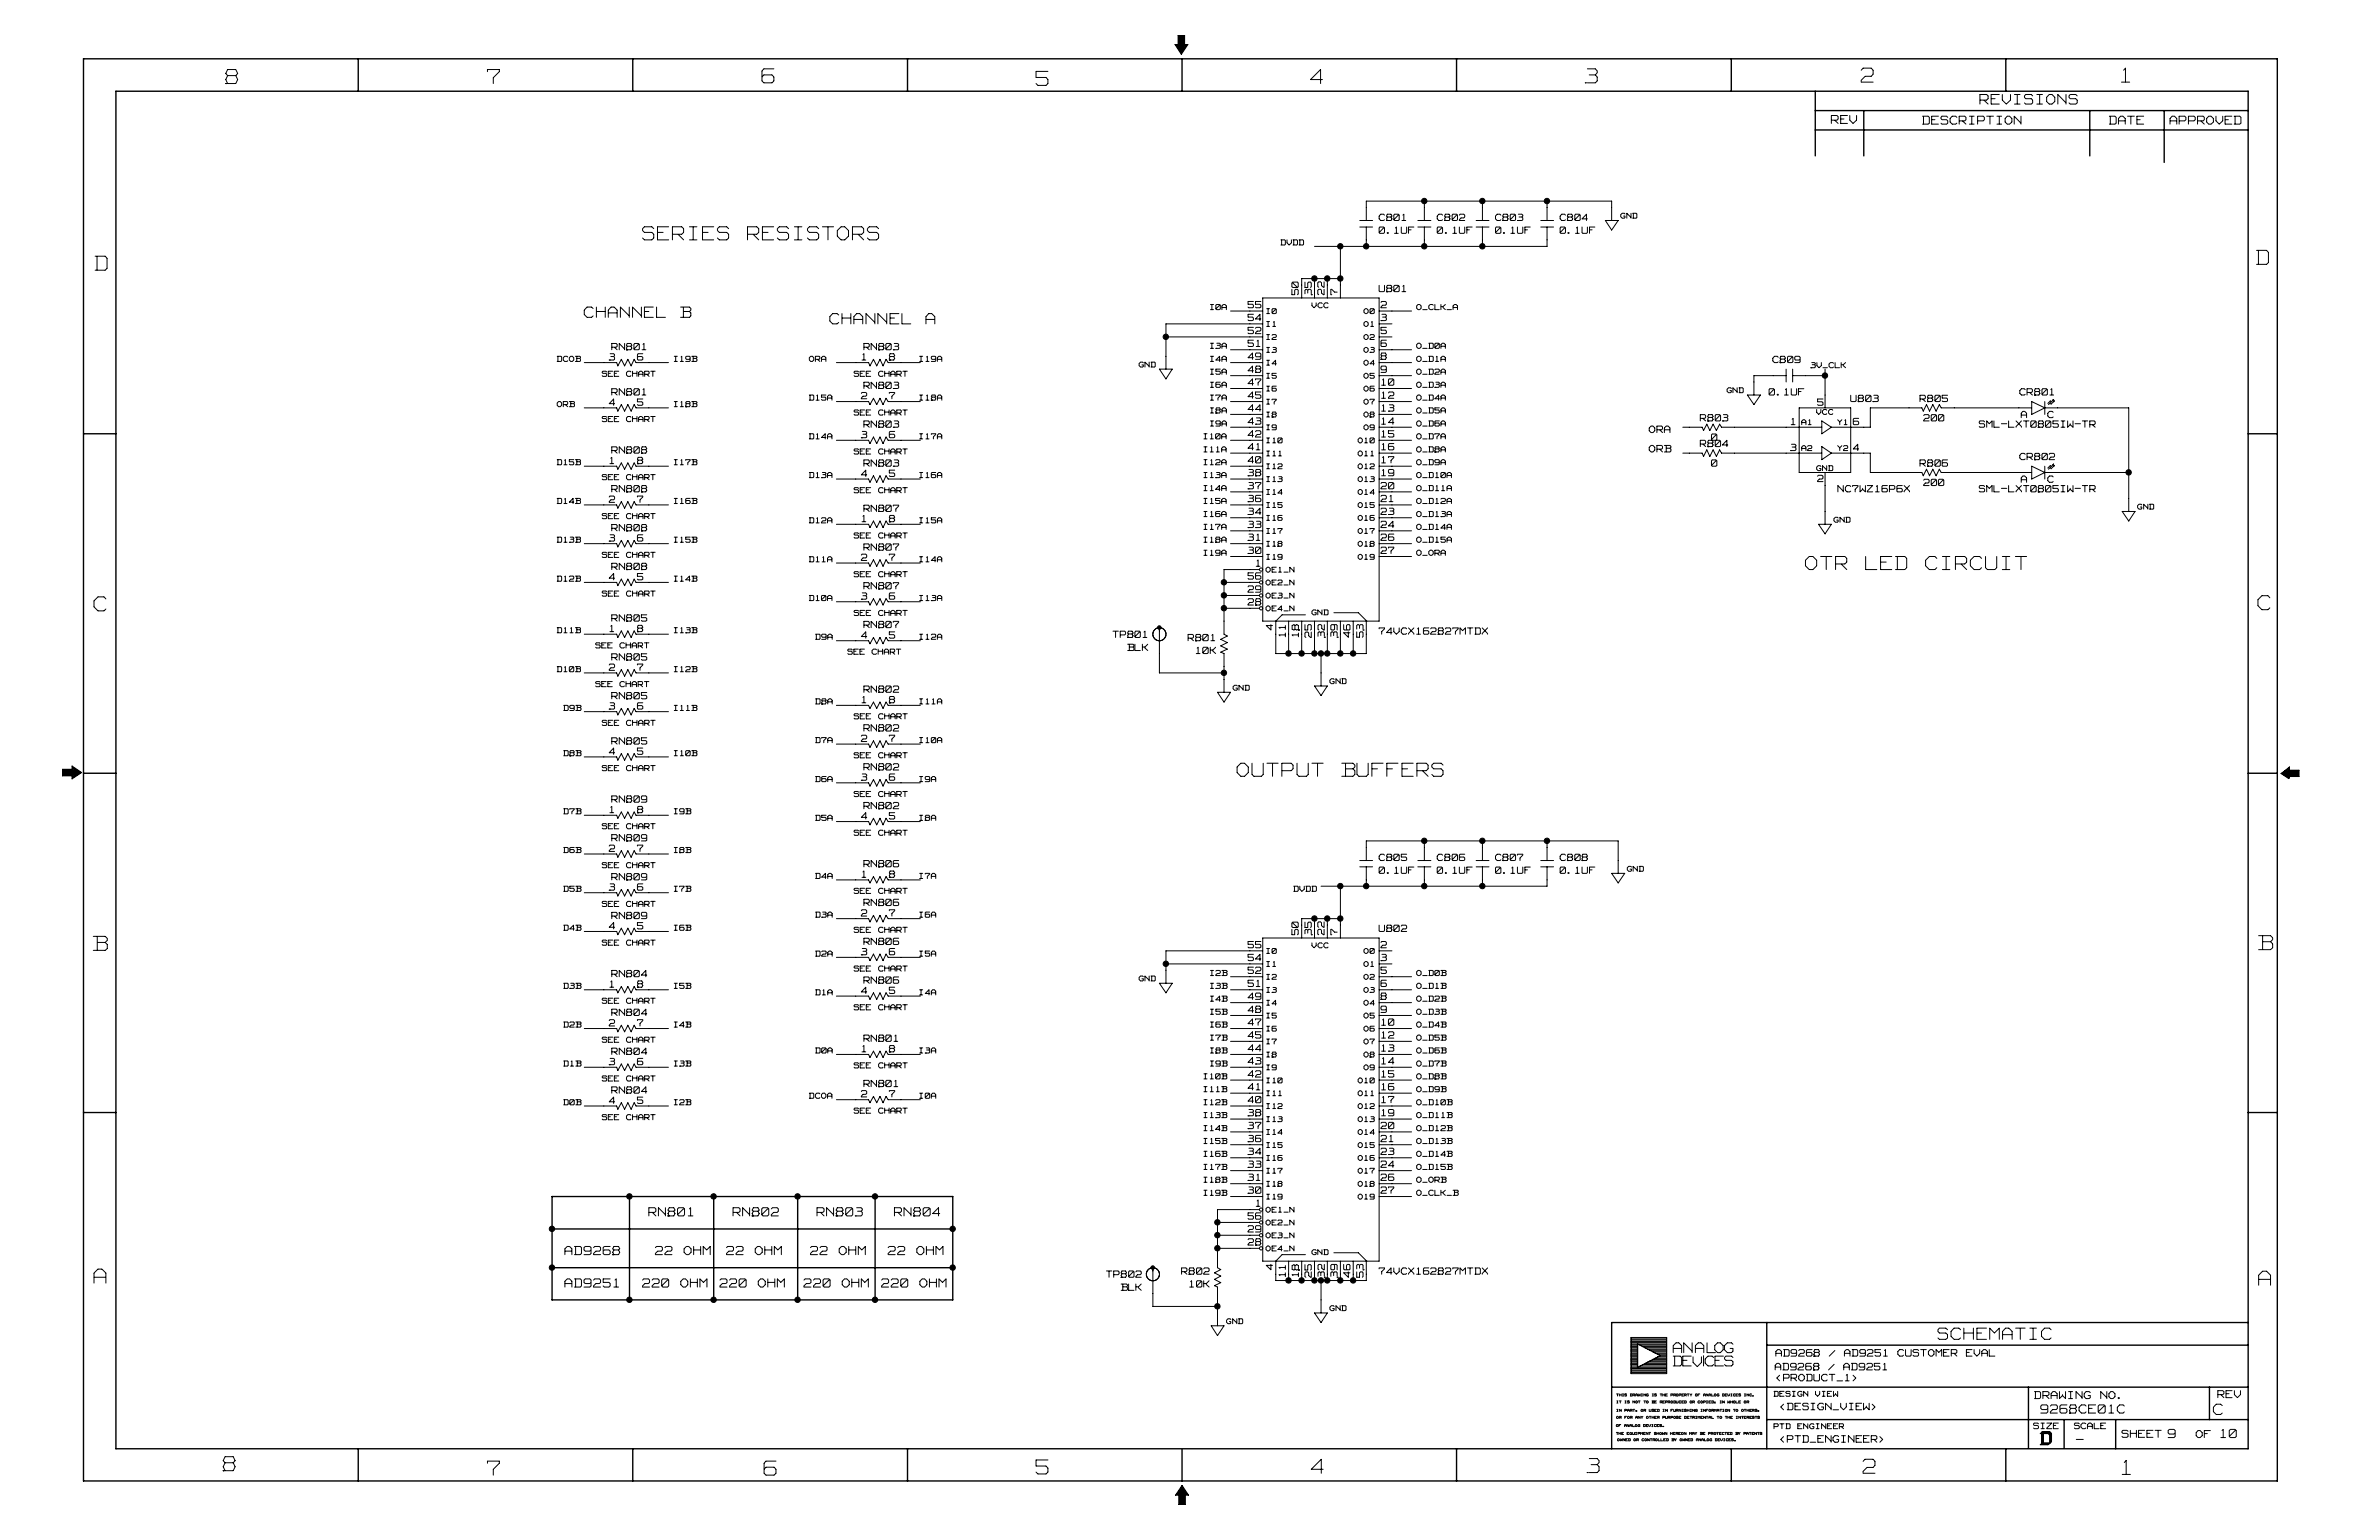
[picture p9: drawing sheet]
<svg xmlns="http://www.w3.org/2000/svg" width="432mm" height="279mm" viewBox="0 0 432 279" stroke-linecap="round" stroke-linejoin="round" font-family="sans-serif">
<defs><g id="words">
<g font-size="4.8" fill="#fff">
<text x="41" y="15.7">8</text>
<text x="88.5" y="15.7">7</text>
<text x="138.3" y="15.5">6</text>
<text x="188.1" y="16">5</text>
<text x="237.9" y="15.7">4</text>
<text x="287.7" y="15.5">3</text>
<text x="337.8" y="15.4">2</text>
<text x="385.1" y="15.4">1</text>
<text x="17.2" y="49.5">D</text>
<text x="409.6" y="48.5">D</text>
<text x="17.1" y="111.3">C</text>
<text x="409.9" y="111.1">C</text>
<text x="16.9" y="172.9">B</text>
<text x="410" y="172.8">B</text>
<text x="17" y="233.3">A</text>
<text x="410" y="233.7">A</text>
<text x="40.5" y="267.3">8</text>
<text x="88.5" y="268.1">7</text>
<text x="138.7" y="268.1">6</text>
<text x="188" y="267.9">5</text>
<text x="238" y="267.8">4</text>
<text x="288.1" y="267.7">3</text>
<text x="338.2" y="267.8">2</text>
<text x="385.2" y="268">1</text>
</g>
<g font-size="4.4" fill="#fff">
<text x="116.6" y="43.9">SERIES RESISTORS</text>
<text x="327.7" y="103.8">OTR LED CIRCUIT</text>
<text x="224.5" y="141.3">OUTPUT BUFFERS</text>
</g>
<g font-size="3.8" fill="#fff">
<text x="351.7" y="243.4">SCHEMATIC</text>
<text x="370.5" y="262.3">D</text>
</g>
<g font-size="3.6" fill="#fff">
<text x="106" y="58">CHANNEL</text>
<text x="123.3" y="58">B</text>
<text x="150.6" y="59.1">CHANNEL</text>
<text x="167.9" y="59.1">A</text>
<text x="401.7" y="257">C</text>
</g>
<g font-size="3.4" fill="#fff">
<text x="303.7" y="245.7">AN A LOG</text>
<text x="303.7" y="248.1">DEV CES</text>
</g>
<text font-size="3.3" fill="#fff" x="359.4" y="19.2">REVISIONS</text>
<g font-size="2.8" fill="#fff">
<text x="117.8" y="220.9">RN801</text>
<text x="133.1" y="220.9">RN802</text>
<text x="148.3" y="220.9">RN803</text>
<text x="162.3" y="220.9">RN804</text>
<text x="102.5" y="228">AD9268</text>
<text x="119" y="228">22 OHM</text>
<text x="131.9" y="228">22 OHM</text>
<text x="147.1" y="228">22 OHM</text>
<text x="161.2" y="228">22 OHM</text>
<text x="102.5" y="233.8">AD9251</text>
<text x="116.6" y="233.8">220 OHM</text>
<text x="130.7" y="233.8">220 OHM</text>
<text x="145.9" y="233.8">220 OHM</text>
<text x="160" y="233.8">220 OHM</text>
<text x="370.4" y="256.7">9268CE01C</text>
<text x="393.5" y="261.2">9</text>
<text x="403.1" y="261.2">10</text>
</g>
<g font-size="2.7" fill="#fff">
<text x="332.4" y="22.6">REV</text>
<text x="349" y="22.7">DESCRIPTION</text>
<text x="382.9" y="22.7">DATE</text>
<text x="393.9" y="22.7">APPROVED</text>
</g>
<g font-size="2.5" fill="#fff">
<text x="236" y="53.5" transform="rotate(-90 236 53.5)">50</text>
<text x="238.4" y="53.5" transform="rotate(-90 238.4 53.5)">35</text>
<text x="240.7" y="53.5" transform="rotate(-90 240.7 53.5)">22</text>
<text x="243.1" y="53.5" transform="rotate(-90 243.1 53.5)">7</text>
<text x="231.4" y="114.3" transform="rotate(-90 231.4 114.3)">4</text>
<text x="233.7" y="115.5" transform="rotate(-90 233.7 115.5)">11</text>
<text x="236.1" y="115.5" transform="rotate(-90 236.1 115.5)">18</text>
<text x="238.4" y="115.7" transform="rotate(-90 238.4 115.7)">25</text>
<text x="240.7" y="115.6" transform="rotate(-90 240.7 115.6)">32</text>
<text x="243.1" y="115.6" transform="rotate(-90 243.1 115.6)">39</text>
<text x="245.4" y="115.6" transform="rotate(-90 245.4 115.6)">46</text>
<text x="247.8" y="115.6" transform="rotate(-90 247.8 115.6)">53</text>
<text x="236" y="169.6" transform="rotate(-90 236 169.6)">50</text>
<text x="238.4" y="169.6" transform="rotate(-90 238.4 169.6)">35</text>
<text x="240.7" y="169.6" transform="rotate(-90 240.7 169.6)">22</text>
<text x="243.1" y="169.6" transform="rotate(-90 243.1 169.6)">7</text>
<text x="231.4" y="230.4" transform="rotate(-90 231.4 230.4)">4</text>
<text x="233.7" y="231.6" transform="rotate(-90 233.7 231.6)">11</text>
<text x="236.1" y="231.6" transform="rotate(-90 236.1 231.6)">18</text>
<text x="238.4" y="231.7" transform="rotate(-90 238.4 231.7)">25</text>
<text x="240.7" y="231.7" transform="rotate(-90 240.7 231.7)">32</text>
<text x="243.1" y="231.7" transform="rotate(-90 243.1 231.7)">39</text>
<text x="245.4" y="231.7" transform="rotate(-90 245.4 231.7)">46</text>
<text x="247.8" y="231.7" transform="rotate(-90 247.8 231.7)">53</text>
</g>
<g font-size="2.4" fill="#fff">
<text x="369.3" y="254">DRAWING</text>
<text x="381.1" y="254">NO.</text>
<text x="402.5" y="253.9">REV</text>
<text x="385.1" y="261.1">SHEET</text>
<text x="398.6" y="261.1">OF</text>
</g>
<g font-size="2.2" fill="#fff">
<text x="299.3" y="78.7">ORA</text>
<text x="299.3" y="82.2">ORB</text>
<text x="322.2" y="248.8">AD9268</text>
<text x="322.3" y="246.3">AD9268 / AD9251 CUSTOMER EVAL</text>
<text x="322.5" y="250.7">&lt;PRODUCT_1&gt;</text>
<text x="331.7" y="248.8">/ AD9251</text>
<text x="323.2" y="256">&lt;DESIGN_VIEW&gt;</text>
<text x="323.2" y="261.9">&lt;PTD_ENGINEER&gt;</text>
</g>
<g font-size="2.1" fill="#fff">
<text x="250.3" y="40.2">C801</text>
<text x="260.9" y="40.2">C802</text>
<text x="271.4" y="40.2">C803</text>
<text x="283.2" y="40.2">C804</text>
<text x="250.3" y="42.5">0.1UF</text>
<text x="260.9" y="42.5">0.1UF</text>
<text x="271.4" y="42.5">0.1UF</text>
<text x="283.2" y="42.5">0.1UF</text>
<text x="250.3" y="53.1">U801</text>
<text x="226.5" y="56">55</text>
<text x="226.5" y="58.4">54</text>
<text x="250.7" y="56">2</text>
<text x="250.7" y="58.4">3</text>
<text x="110.6" y="65.5">3</text>
<text x="111" y="63.7">RN801</text>
<text x="115.7" y="65.5">6</text>
<text x="156.5" y="65.5">1</text>
<text x="156.8" y="63.7">RN803</text>
<text x="161.4" y="65.5">8</text>
<text x="226.5" y="60.7">52</text>
<text x="226.5" y="63.1">51</text>
<text x="226.5" y="65.4">49</text>
<text x="250.7" y="60.7">5</text>
<text x="250.7" y="63.1">6</text>
<text x="250.7" y="65.4">8</text>
<text x="321.8" y="66">C809</text>
<text x="111" y="71.9">RN801</text>
<text x="156.8" y="70.7">RN803</text>
<text x="226.5" y="67.8">48</text>
<text x="226.5" y="70.1">47</text>
<text x="250.7" y="67.8">9</text>
<text x="250.8" y="70.1">10</text>
<text x="321.1" y="71.9">0.1UF</text>
<text x="366.6" y="71.9">CR801</text>
<text x="110.6" y="73.7">4</text>
<text x="115.7" y="73.7">5</text>
<text x="156.3" y="72.6">2</text>
<text x="156.8" y="77.7">RN803</text>
<text x="161.4" y="72.6">7</text>
<text x="226.5" y="72.5">45</text>
<text x="226.5" y="74.8">44</text>
<text x="226.5" y="77.2">43</text>
<text x="250.8" y="72.5">12</text>
<text x="250.8" y="74.8">13</text>
<text x="250.8" y="77.2">14</text>
<text x="308.6" y="76.6">R803</text>
<text x="325.1" y="77.3">1</text>
<text x="329.9" y="73.7">5</text>
<text x="335.9" y="73.1">U803</text>
<text x="336.4" y="77.3">6</text>
<text x="348.5" y="73.1">R805</text>
<text x="349.2" y="76.6">200</text>
<text x="359.2" y="77.7">SML-LXT0805IW-TR</text>
<text x="366.9" y="76">A</text>
<text x="371.7" y="76">C</text>
<text x="111" y="82.4">RN808</text>
<text x="156.3" y="79.6">3</text>
<text x="161.4" y="79.6">6</text>
<text x="226.5" y="79.5">42</text>
<text x="226.5" y="81.8">41</text>
<text x="250.8" y="79.5">15</text>
<text x="250.8" y="81.8">16</text>
<text x="308.6" y="81.2">R804</text>
<text x="310.6" y="80.1">0</text>
<text x="325" y="82">3</text>
<text x="336.4" y="82">4</text>
<text x="366.6" y="83.6">CR802</text>
<text x="110.7" y="84.3">1</text>
<text x="111" y="89.5">RN808</text>
<text x="115.7" y="84.3">8</text>
<text x="156.3" y="86.7">4</text>
<text x="156.8" y="84.8">RN803</text>
<text x="161.4" y="86.7">5</text>
<text x="226.5" y="84.2">40</text>
<text x="226.5" y="86.5">38</text>
<text x="226.5" y="88.9">37</text>
<text x="250.7" y="88.9">20</text>
<text x="250.8" y="84.2">17</text>
<text x="250.8" y="86.5">19</text>
<text x="310.6" y="84.8">0</text>
<text x="329.9" y="87.6">2</text>
<text x="333.6" y="89.5">NC7WZ16P6X</text>
<text x="348.5" y="84.8">R806</text>
<text x="349.2" y="88.3">200</text>
<text x="359.2" y="89.5">SML-LXT0805IW-TR</text>
<text x="366.9" y="87.7">A</text>
<text x="371.7" y="87.7">C</text>
<text x="110.6" y="91.4">2</text>
<text x="115.7" y="91.4">7</text>
<text x="156.5" y="94.9">1</text>
<text x="156.8" y="93">RN807</text>
<text x="161.4" y="94.9">8</text>
<text x="226.5" y="91.2">36</text>
<text x="226.5" y="93.6">34</text>
<text x="226.5" y="95.9">33</text>
<text x="250.7" y="91.2">21</text>
<text x="250.7" y="93.6">23</text>
<text x="250.7" y="95.9">24</text>
<text x="110.6" y="98.4">3</text>
<text x="111" y="96.5">RN808</text>
<text x="115.7" y="98.4">6</text>
<text x="156.3" y="101.9">2</text>
<text x="156.8" y="100">RN807</text>
<text x="161.4" y="101.9">7</text>
<text x="226.5" y="98.3">31</text>
<text x="226.5" y="100.6">30</text>
<text x="250.7" y="98.3">26</text>
<text x="250.7" y="100.6">27</text>
<text x="110.6" y="105.4">4</text>
<text x="111" y="103.5">RN808</text>
<text x="115.7" y="105.4">5</text>
<text x="156.8" y="107.1">RN807</text>
<text x="226.5" y="105.3">56</text>
<text x="226.5" y="107.7">29</text>
<text x="228" y="103">1</text>
<text x="111" y="112.9">RN805</text>
<text x="156.3" y="108.9">3</text>
<text x="161.4" y="108.9">6</text>
<text x="226.5" y="110">28</text>
<text x="110.7" y="114.8">1</text>
<text x="111" y="120">RN805</text>
<text x="115.7" y="114.8">8</text>
<text x="156.3" y="116">4</text>
<text x="156.8" y="114.1">RN807</text>
<text x="161.4" y="116">5</text>
<text x="202" y="115.9">TP801</text>
<text x="204.7" y="118.2">BLK</text>
<text x="215.6" y="116.5">R801</text>
<text x="217.1" y="118.8">10K</text>
<text x="250.3" y="115.3">74VCX162827MTDX</text>
<text x="110.6" y="121.8">2</text>
<text x="115.7" y="121.8">7</text>
<text x="156.8" y="125.8">RN802</text>
<text x="110.6" y="128.9">3</text>
<text x="111" y="127">RN805</text>
<text x="115.7" y="128.9">6</text>
<text x="156.5" y="127.7">1</text>
<text x="161.4" y="127.7">8</text>
<text x="110.6" y="137.1">4</text>
<text x="111" y="135.2">RN805</text>
<text x="115.7" y="137.1">5</text>
<text x="156.3" y="134.7">2</text>
<text x="156.8" y="132.8">RN802</text>
<text x="161.4" y="134.7">7</text>
<text x="156.3" y="141.8">3</text>
<text x="156.8" y="139.9">RN802</text>
<text x="161.4" y="141.8">6</text>
<text x="110.7" y="147.7">1</text>
<text x="111" y="145.8">RN809</text>
<text x="115.7" y="147.7">8</text>
<text x="156.3" y="148.8">4</text>
<text x="156.8" y="146.9">RN802</text>
<text x="161.4" y="148.8">5</text>
<text x="110.6" y="154.7">2</text>
<text x="111" y="152.8">RN809</text>
<text x="115.7" y="154.7">7</text>
<text x="110.6" y="161.7">3</text>
<text x="111" y="159.9">RN809</text>
<text x="115.7" y="161.7">6</text>
<text x="156.5" y="159.4">1</text>
<text x="156.8" y="157.5">RN806</text>
<text x="161.4" y="159.4">8</text>
<text x="250.3" y="156.3">C805</text>
<text x="250.3" y="158.7">0.1UF</text>
<text x="260.9" y="158.7">0.1UF</text>
<text x="260.9" y="156.3">C806</text>
<text x="271.4" y="158.7">0.1UF</text>
<text x="271.4" y="156.3">C807</text>
<text x="283.2" y="158.7">0.1UF</text>
<text x="283.2" y="156.3">C808</text>
<text x="111" y="166.9">RN809</text>
<text x="156.3" y="166.4">2</text>
<text x="156.8" y="164.5">RN806</text>
<text x="161.4" y="166.4">7</text>
<text x="110.6" y="168.7">4</text>
<text x="115.7" y="168.7">5</text>
<text x="156.3" y="173.4">3</text>
<text x="156.8" y="171.6">RN806</text>
<text x="161.4" y="173.4">6</text>
<text x="226.5" y="172.2">55</text>
<text x="250.3" y="169.2">U802</text>
<text x="250.7" y="172.2">2</text>
<text x="110.7" y="179.3">1</text>
<text x="111" y="177.4">RN804</text>
<text x="115.7" y="179.3">8</text>
<text x="156.8" y="178.6">RN806</text>
<text x="226.5" y="174.5">54</text>
<text x="226.5" y="176.8">52</text>
<text x="226.5" y="179.2">51</text>
<text x="250.7" y="174.5">3</text>
<text x="250.7" y="176.8">5</text>
<text x="250.7" y="179.2">6</text>
<text x="111" y="184.4">RN804</text>
<text x="156.3" y="180.5">4</text>
<text x="161.4" y="180.5">5</text>
<text x="226.5" y="181.5">49</text>
<text x="226.5" y="183.9">48</text>
<text x="250.7" y="181.5">8</text>
<text x="250.7" y="183.9">9</text>
<text x="110.6" y="186.4">2</text>
<text x="111" y="191.5">RN804</text>
<text x="115.7" y="186.4">7</text>
<text x="156.5" y="191.1">1</text>
<text x="156.8" y="189.1">RN801</text>
<text x="161.4" y="191.1">8</text>
<text x="226.5" y="186.2">47</text>
<text x="226.5" y="188.6">45</text>
<text x="226.5" y="190.9">44</text>
<text x="250.8" y="186.2">10</text>
<text x="250.8" y="188.6">12</text>
<text x="250.8" y="190.9">13</text>
<text x="110.6" y="193.4">3</text>
<text x="115.7" y="193.4">6</text>
<text x="156.8" y="197.4">RN801</text>
<text x="226.5" y="195.6">42</text>
<text x="226.5" y="198">41</text>
<text x="226.5" y="193.3">43</text>
<text x="250.8" y="195.6">15</text>
<text x="250.8" y="198">16</text>
<text x="250.8" y="193.3">14</text>
<text x="110.6" y="200.4">4</text>
<text x="111" y="198.5">RN804</text>
<text x="115.7" y="200.4">5</text>
<text x="156.3" y="199.2">2</text>
<text x="161.4" y="199.2">7</text>
<text x="226.5" y="200.3">40</text>
<text x="226.5" y="202.6">38</text>
<text x="250.8" y="200.3">17</text>
<text x="250.8" y="202.6">19</text>
<text x="226.5" y="205">37</text>
<text x="226.5" y="207.3">36</text>
<text x="226.5" y="209.7">34</text>
<text x="250.7" y="205">20</text>
<text x="250.7" y="207.3">21</text>
<text x="250.7" y="209.7">23</text>
<text x="226.5" y="212">33</text>
<text x="226.5" y="214.4">31</text>
<text x="250.7" y="212">24</text>
<text x="250.7" y="214.4">26</text>
<text x="226.5" y="216.7">30</text>
<text x="226.5" y="221.4">56</text>
<text x="228" y="219.1">1</text>
<text x="250.7" y="216.7">27</text>
<text x="226.5" y="223.7">29</text>
<text x="226.5" y="226.1">28</text>
<text x="200.8" y="231.9">TP802</text>
<text x="214.5" y="231.4">R802</text>
<text x="215.9" y="233.7">10K</text>
<text x="250.3" y="231.4">74VCX162827MTDX</text>
<text x="203.5" y="234.3">BLK</text>
</g>
<g font-size="1.9" fill="#fff">
<text x="369.1" y="259.4">SIZE</text>
<text x="376.5" y="259.4">SCALE</text>
</g>
<g font-size="1.8" fill="#fff">
<text x="232.5" y="44.6">DVDD</text>
<text x="219.7" y="56.3">I0A</text>
<text x="257.1" y="56.3">O_CLK_A</text>
<text x="101.1" y="65.7">DCOB</text>
<text x="122.4" y="65.7">I19B</text>
<text x="146.9" y="65.7">ORA</text>
<text x="166.9" y="65.7">I19A</text>
<text x="219.7" y="65.7">I4A</text>
<text x="219.7" y="63.4">I3A</text>
<text x="257.1" y="63.4">O_D0A</text>
<text x="257.1" y="65.7">O_D1A</text>
<text x="109.3" y="68.5">SEE</text>
<text x="113.7" y="68.5">CHART</text>
<text x="155" y="68.5">SEE</text>
<text x="159.4" y="68.5">CHART</text>
<text x="219.7" y="70.4">I6A</text>
<text x="219.7" y="68.1">I5A</text>
<text x="257.1" y="70.4">O_D3A</text>
<text x="257.1" y="68.1">O_D2A</text>
<text x="328.7" y="66.9">3V_CLK</text>
<text x="101.1" y="74">ORB</text>
<text x="109.3" y="76.7">SEE</text>
<text x="113.7" y="76.7">CHART</text>
<text x="122.4" y="74">I18B</text>
<text x="146.9" y="72.8">D15A</text>
<text x="155" y="75.5">SEE</text>
<text x="159.4" y="75.5">CHART</text>
<text x="166.9" y="72.8">I18A</text>
<text x="219.7" y="75.1">I8A</text>
<text x="219.7" y="72.8">I7A</text>
<text x="219.7" y="77.5">I9A</text>
<text x="257.1" y="77.5">O_D6A</text>
<text x="257.1" y="75.1">O_D5A</text>
<text x="257.1" y="72.8">O_D4A</text>
<text x="146.9" y="79.8">D14A</text>
<text x="155" y="82.5">SEE</text>
<text x="159.4" y="82.5">CHART</text>
<text x="166.9" y="79.8">I17A</text>
<text x="218.5" y="82.2">I11A</text>
<text x="218.5" y="79.8">I10A</text>
<text x="257.1" y="82.2">O_D8A</text>
<text x="257.1" y="79.8">O_D7A</text>
<text x="101.1" y="84.5">D15B</text>
<text x="109.3" y="87.2">SEE</text>
<text x="113.7" y="87.2">CHART</text>
<text x="122.4" y="84.5">I17B</text>
<text x="146.9" y="86.8">D13A</text>
<text x="155" y="89.6">SEE</text>
<text x="159.4" y="89.6">CHART</text>
<text x="166.9" y="86.8">I16A</text>
<text x="218.5" y="84.5">I12A</text>
<text x="218.5" y="89.2">I14A</text>
<text x="218.5" y="86.8">I13A</text>
<text x="257.1" y="86.8">O_D10A</text>
<text x="257.1" y="84.5">O_D9A</text>
<text x="257.1" y="89.2">O_D11A</text>
<text x="101.1" y="91.5">D14B</text>
<text x="109.3" y="94.3">SEE</text>
<text x="113.7" y="94.3">CHART</text>
<text x="122.4" y="91.5">I16B</text>
<text x="146.9" y="95">D12A</text>
<text x="166.9" y="95">I15A</text>
<text x="218.5" y="91.5">I15A</text>
<text x="218.5" y="93.9">I16A</text>
<text x="257.1" y="91.5">O_D12A</text>
<text x="257.1" y="93.9">O_D13A</text>
<text x="101.1" y="98.6">D13B</text>
<text x="109.3" y="101.3">SEE</text>
<text x="113.7" y="101.3">CHART</text>
<text x="122.4" y="98.6">I15B</text>
<text x="155" y="97.8">SEE</text>
<text x="159.4" y="97.8">CHART</text>
<text x="218.5" y="96.2">I17A</text>
<text x="218.5" y="98.6">I18A</text>
<text x="218.5" y="100.9">I19A</text>
<text x="257.1" y="100.9">O_ORA</text>
<text x="257.1" y="98.6">O_D15A</text>
<text x="257.1" y="96.2">O_D14A</text>
<text x="101.1" y="105.6">D12B</text>
<text x="122.4" y="105.6">I14B</text>
<text x="146.9" y="102.1">D11A</text>
<text x="155" y="104.8">SEE</text>
<text x="159.4" y="104.8">CHART</text>
<text x="166.9" y="102.1">I14A</text>
<text x="109.3" y="108.3">SEE</text>
<text x="113.7" y="108.3">CHART</text>
<text x="146.9" y="109.1">D10A</text>
<text x="155" y="111.8">SEE</text>
<text x="159.4" y="111.8">CHART</text>
<text x="166.9" y="109.1">I13A</text>
<text x="101.1" y="115">D11B</text>
<text x="108.1" y="117.7">SEE</text>
<text x="112.5" y="117.7">CHART</text>
<text x="122.4" y="115">I13B</text>
<text x="148" y="116.2">D9A</text>
<text x="153.9" y="118.9">SEE</text>
<text x="158.3" y="118.9">CHART</text>
<text x="166.9" y="116.2">I12A</text>
<text x="101.1" y="122">D10B</text>
<text x="108.1" y="124.8">SEE</text>
<text x="112.5" y="124.8">CHART</text>
<text x="122.4" y="122">I12B</text>
<text x="102.3" y="129.1">D9B</text>
<text x="109.3" y="131.8">SEE</text>
<text x="113.7" y="131.8">CHART</text>
<text x="122.4" y="129.1">I11B</text>
<text x="148" y="127.9">D8A</text>
<text x="155" y="130.6">SEE</text>
<text x="159.4" y="130.6">CHART</text>
<text x="166.9" y="127.9">I11A</text>
<text x="102.3" y="137.3">D8B</text>
<text x="122.4" y="137.3">I10B</text>
<text x="148" y="134.9">D7A</text>
<text x="155" y="137.7">SEE</text>
<text x="159.4" y="137.7">CHART</text>
<text x="166.9" y="134.9">I10A</text>
<text x="109.3" y="140">SEE</text>
<text x="113.7" y="140">CHART</text>
<text x="148" y="142">D6A</text>
<text x="166.9" y="142">I9A</text>
<text x="102.3" y="147.8">D7B</text>
<text x="122.4" y="147.8">I9B</text>
<text x="148" y="149">D5A</text>
<text x="155" y="144.7">SEE</text>
<text x="159.4" y="144.7">CHART</text>
<text x="166.9" y="149">I8A</text>
<text x="102.3" y="154.9">D6B</text>
<text x="109.3" y="150.5">SEE</text>
<text x="113.7" y="150.5">CHART</text>
<text x="122.4" y="154.9">I8B</text>
<text x="155" y="151.7">SEE</text>
<text x="159.4" y="151.7">CHART</text>
<text x="102.3" y="161.9">D5B</text>
<text x="109.3" y="157.6">SEE</text>
<text x="113.7" y="157.6">CHART</text>
<text x="122.4" y="161.9">I7B</text>
<text x="148" y="159.6">D4A</text>
<text x="166.9" y="159.6">I7A</text>
<text x="234.8" y="161.9">DVDD</text>
<text x="109.3" y="164.6">SEE</text>
<text x="113.7" y="164.6">CHART</text>
<text x="148" y="166.6">D3A</text>
<text x="155" y="162.3">SEE</text>
<text x="159.4" y="162.3">CHART</text>
<text x="166.9" y="166.6">I6A</text>
<text x="102.3" y="169">D4B</text>
<text x="109.3" y="171.7">SEE</text>
<text x="113.7" y="171.7">CHART</text>
<text x="122.4" y="169">I6B</text>
<text x="148" y="173.7">D2A</text>
<text x="155" y="169.3">SEE</text>
<text x="159.4" y="169.3">CHART</text>
<text x="166.9" y="173.7">I5A</text>
<text x="102.3" y="179.5">D3B</text>
<text x="122.4" y="179.5">I5B</text>
<text x="155" y="176.4">SEE</text>
<text x="159.4" y="176.4">CHART</text>
<text x="219.7" y="179.5">I3B</text>
<text x="219.7" y="177.2">I2B</text>
<text x="257.1" y="179.5">O_D1B</text>
<text x="257.1" y="177.2">O_D0B</text>
<text x="109.3" y="182.2">SEE</text>
<text x="113.7" y="182.2">CHART</text>
<text x="148" y="180.7">D1A</text>
<text x="155" y="183.4">SEE</text>
<text x="159.4" y="183.4">CHART</text>
<text x="166.9" y="180.7">I4A</text>
<text x="219.7" y="184.2">I5B</text>
<text x="219.7" y="181.8">I4B</text>
<text x="257.1" y="184.2">O_D3B</text>
<text x="257.1" y="181.8">O_D2B</text>
<text x="102.3" y="186.5">D2B</text>
<text x="109.3" y="189.3">SEE</text>
<text x="113.7" y="189.3">CHART</text>
<text x="122.4" y="186.5">I4B</text>
<text x="148" y="191.2">D0A</text>
<text x="166.9" y="191.2">I3A</text>
<text x="219.7" y="191.2">I8B</text>
<text x="219.7" y="188.9">I7B</text>
<text x="219.7" y="186.5">I6B</text>
<text x="257.1" y="191.2">O_D6B</text>
<text x="257.1" y="188.9">O_D5B</text>
<text x="257.1" y="186.5">O_D4B</text>
<text x="102.3" y="193.6">D1B</text>
<text x="109.3" y="196.3">SEE</text>
<text x="113.7" y="196.3">CHART</text>
<text x="122.4" y="193.6">I3B</text>
<text x="155" y="193.9">SEE</text>
<text x="159.4" y="193.9">CHART</text>
<text x="218.5" y="195.9">I10B</text>
<text x="219.7" y="193.6">I9B</text>
<text x="257.1" y="195.9">O_D8B</text>
<text x="257.1" y="193.6">O_D7B</text>
<text x="102.3" y="200.6">D0B</text>
<text x="109.3" y="203.3">SEE</text>
<text x="113.7" y="203.3">CHART</text>
<text x="122.4" y="200.6">I2B</text>
<text x="146.9" y="199.4">DCOA</text>
<text x="155" y="202.1">SEE</text>
<text x="159.4" y="202.1">CHART</text>
<text x="166.9" y="199.4">I0A</text>
<text x="218.5" y="202.9">I13B</text>
<text x="218.5" y="200.6">I12B</text>
<text x="218.5" y="198.2">I11B</text>
<text x="257.1" y="202.9">O_D11B</text>
<text x="257.1" y="200.6">O_D10B</text>
<text x="257.1" y="198.2">O_D9B</text>
<text x="218.5" y="210">I16B</text>
<text x="218.5" y="207.6">I15B</text>
<text x="218.5" y="205.3">I14B</text>
<text x="257.1" y="210">O_D14B</text>
<text x="257.1" y="207.6">O_D13B</text>
<text x="257.1" y="205.3">O_D12B</text>
<text x="218.5" y="214.7">I18B</text>
<text x="218.5" y="212.3">I17B</text>
<text x="257.1" y="214.7">O_ORB</text>
<text x="257.1" y="212.3">O_D15B</text>
<text x="218.5" y="217">I19B</text>
<text x="257.1" y="217">O_CLK_B</text>
</g>
<g font-size="1.7" fill="#fff">
<text x="294.2" y="39.8">GND</text>
<text x="229.9" y="57.1">I0</text>
<text x="229.9" y="59.4">I1</text>
<text x="238.1" y="56">VCC</text>
<text x="247.6" y="59.4">O1</text>
<text x="247.6" y="57.1">O0</text>
<text x="229.9" y="64.1">I3</text>
<text x="229.9" y="61.8">I2</text>
<text x="247.6" y="64.1">O3</text>
<text x="247.6" y="61.8">O2</text>
<text x="206.8" y="66.8">GND</text>
<text x="229.9" y="71.1">I6</text>
<text x="229.9" y="68.8">I5</text>
<text x="229.9" y="66.4">I4</text>
<text x="247.6" y="71.1">O6</text>
<text x="247.6" y="68.8">O5</text>
<text x="247.6" y="66.4">O4</text>
<text x="313.5" y="71.4">GND</text>
<text x="229.9" y="75.8">I8</text>
<text x="229.9" y="73.5">I7</text>
<text x="247.6" y="75.8">O8</text>
<text x="247.6" y="73.5">O7</text>
<text x="327" y="77.2">A1</text>
<text x="329.7" y="75.4">VCC</text>
<text x="333.5" y="77.2">Y1</text>
<text x="229.9" y="82.9">I11</text>
<text x="229.9" y="80.5">I10</text>
<text x="229.9" y="78.1">I9</text>
<text x="246.5" y="82.9">O11</text>
<text x="246.5" y="80.5">O10</text>
<text x="247.6" y="78.1">O9</text>
<text x="327" y="81.9">A2</text>
<text x="333.5" y="81.9">Y2</text>
<text x="229.9" y="89.9">I14</text>
<text x="229.9" y="87.5">I13</text>
<text x="229.9" y="85.2">I12</text>
<text x="246.5" y="89.9">O14</text>
<text x="246.5" y="87.5">O13</text>
<text x="246.5" y="85.2">O12</text>
<text x="329.7" y="85.6">GND</text>
<text x="229.9" y="94.6">I16</text>
<text x="229.9" y="92.2">I15</text>
<text x="246.5" y="94.6">O16</text>
<text x="246.5" y="92.2">O15</text>
<text x="332.9" y="94.9">GND</text>
<text x="388" y="92.5">GND</text>
<text x="229.9" y="101.6">I19</text>
<text x="229.9" y="99.3">I18</text>
<text x="229.9" y="96.9">I17</text>
<text x="246.5" y="101.6">O19</text>
<text x="246.5" y="99.3">O18</text>
<text x="246.5" y="96.9">O17</text>
<text x="229.8" y="104">OE1_N</text>
<text x="229.8" y="106.3">OE2_N</text>
<text x="229.8" y="111">OE4_N</text>
<text x="229.8" y="108.7">OE3_N</text>
<text x="238.1" y="111.7">GND</text>
<text x="223.8" y="125.4">GND</text>
<text x="241.4" y="124.2">GND</text>
<text x="295.4" y="158.2">GND</text>
<text x="229.9" y="173.1">I0</text>
<text x="238.1" y="172.1">VCC</text>
<text x="247.6" y="173.1">O0</text>
<text x="206.8" y="178.1">GND</text>
<text x="229.9" y="177.8">I2</text>
<text x="229.9" y="175.5">I1</text>
<text x="247.6" y="177.8">O2</text>
<text x="247.6" y="175.5">O1</text>
<text x="229.9" y="184.9">I5</text>
<text x="229.9" y="182.5">I4</text>
<text x="229.9" y="180.2">I3</text>
<text x="247.6" y="184.9">O5</text>
<text x="247.6" y="182.5">O4</text>
<text x="247.6" y="180.2">O3</text>
<text x="229.9" y="191.9">I8</text>
<text x="229.9" y="189.6">I7</text>
<text x="229.9" y="187.2">I6</text>
<text x="247.6" y="191.9">O8</text>
<text x="247.6" y="189.6">O7</text>
<text x="247.6" y="187.2">O6</text>
<text x="229.9" y="196.6">I10</text>
<text x="229.9" y="194.3">I9</text>
<text x="246.5" y="196.6">O10</text>
<text x="247.6" y="194.3">O9</text>
<text x="229.9" y="203.7">I13</text>
<text x="229.9" y="201.3">I12</text>
<text x="229.9" y="199">I11</text>
<text x="246.5" y="203.7">O13</text>
<text x="246.5" y="201.3">O12</text>
<text x="246.5" y="199">O11</text>
<text x="229.9" y="208.4">I15</text>
<text x="229.9" y="206">I14</text>
<text x="246.5" y="208.4">O15</text>
<text x="246.5" y="206">O14</text>
<text x="229.9" y="215.4">I18</text>
<text x="229.9" y="213">I17</text>
<text x="229.9" y="210.7">I16</text>
<text x="246.5" y="215.4">O18</text>
<text x="246.5" y="213">O17</text>
<text x="246.5" y="210.7">O16</text>
<text x="229.8" y="220.1">OE1_N</text>
<text x="229.9" y="217.7">I19</text>
<text x="246.5" y="217.7">O19</text>
<text x="229.8" y="227.1">OE4_N</text>
<text x="229.8" y="224.7">OE3_N</text>
<text x="229.8" y="222.4">OE2_N</text>
<text x="238.1" y="227.8">GND</text>
<text x="241.4" y="238">GND</text>
<text x="222.6" y="240.3">GND</text>
<text x="322" y="253.5">DESIGN</text>
<text x="329.4" y="253.5">VIEW</text>
<text x="322" y="259.4">PTD</text>
<text x="326.2" y="259.4">ENGINEER</text>
</g>
<g font-size=".7" fill="#fff">
<text x="293.4" y="253.4">THIS</text>
<text x="293.4" y="257.4">OR</text>
<text x="293.5" y="256.2">IN</text>
<text x="293.5" y="254.6">IT</text>
<text x="294.8" y="257.4">FOR</text>
<text x="294.9" y="256.2">PART,</text>
<text x="294.9" y="254.6">IS</text>
<text x="295.7" y="253.4">DRAWING</text>
<text x="296.2" y="254.6">NOT</text>
<text x="296.7" y="257.4">ANY</text>
<text x="297.6" y="256.2">OR</text>
<text x="298.1" y="254.6">TO</text>
<text x="298.5" y="257.4">OTHER</text>
<text x="299" y="256.2">USED</text>
<text x="299.5" y="253.4">IS</text>
<text x="299.5" y="254.6">BE</text>
<text x="300.9" y="253.4">THE</text>
<text x="300.9" y="254.6">REPRODUCED</text>
<text x="301.3" y="257.4">PURPOSE</text>
<text x="301.4" y="256.2">IN</text>
<text x="302.7" y="253.4">PROPERTY</text>
<text x="302.8" y="256.2">FURNISHING</text>
<text x="305.1" y="257.4">DETRIMENTAL</text>
<text x="306" y="254.6">OR</text>
<text x="306.9" y="253.4">OF</text>
<text x="307.4" y="254.6">COPIED,</text>
<text x="307.9" y="256.2">INFORMATION</text>
<text x="308.3" y="253.4">ANALOG</text>
<text x="310.6" y="257.4">TO</text>
<text x="311.1" y="254.6">IN</text>
<text x="311.6" y="253.4">DEVICES</text>
<text x="312" y="257.4">THE</text>
<text x="312.5" y="254.6">WHOLE</text>
<text x="313.5" y="256.2">TO</text>
<text x="313.9" y="257.4">INTERESTS</text>
<text x="314.9" y="256.2">OTHERS,</text>
<text x="315.3" y="253.4">INC.</text>
<text x="315.3" y="254.6">OR</text>
<text x="293.4" y="258.9">OF</text>
<text x="293.4" y="260.3">THE</text>
<text x="293.6" y="261.5">OWNED</text>
<text x="294.8" y="258.9">ANALOG</text>
<text x="295.2" y="260.3">EQUIPMENT</text>
<text x="296.4" y="261.5">OR</text>
<text x="297.8" y="261.5">CONTROLLED</text>
<text x="298" y="258.9">DEVICES.</text>
<text x="299.9" y="260.3">SHOWN</text>
<text x="302.7" y="260.3">HEREON</text>
<text x="302.9" y="261.5">BY</text>
<text x="304.3" y="261.5">OWNED</text>
<text x="305.9" y="260.3">MAY</text>
<text x="307.1" y="261.5">ANALOG</text>
<text x="307.8" y="260.3">BE</text>
<text x="309.2" y="260.3">PROTECTED</text>
<text x="310.3" y="261.5">DEVICES.</text>
<text x="313.9" y="260.3">BY</text>
<text x="315.3" y="260.3">PATENTS</text>
</g>
</g></defs>
<g fill="none" stroke="#000" stroke-width=".18">
<path d="M41 15.2h.1M41.3 13.7l-.3 .7 .3 .8h1.5M41.4 13.7h1.4M42.8 12.6h-1.4l-.4 .7 .3 .4M42.8 12.6l.3 .7-.3 .4 .3 .7-.3 .8M88.5 12.6v.4M88.5 12.6h2.1M89.5 14.1v1.1M90.6 13l-1.1 1.1M90.6 12.6v.4M138.3 14.7l.3 .3M138.3 12.9v1.7"/>
<path d="M138.6 13.6l-.3 .3M138.6 12.5l-.3 .4M138.7 13.6h1.4M138.7 15h1.4M138.7 12.5h1.8M140.1 13.6l.4 .4M140.5 14v.6M140.5 14.7l-.4 .3M188 15.2l.4 .3M188 13v1.1M188.1 14.1h1.7M188.1 13h2.1"/>
<path d="M188.4 15.5h1.4M189.9 14.1l.3 .3M190.2 15.2l-.3 .3M190.2 14.5v.6M213.8 6.4h1.2v1.7h.6l-1.2 1.8-1.1-1.8h.5zM214 6.5h.9v1.7h.4l-.9 1.4-.9-1.4h.5zM214.1 6.6h.7v1.7h.3l-.7 1.1-.7-1.1h.4zM214.2 6.7h.5v1.8h.2l-.5 .6-.4-.6h.2zM214.3 6.8h.2v1.8h.2l-.3 .3-.2-.3h.1zM214.4 6.9v1.9M237.9 14.4h2.1M239.7 12.7v2.5"/>
<path d="M239.7 12.6l-1.8 1.8M287.7 15h.1M288.1 15h1.4M288.1 12.5h1.4M288.5 13.6h1M289.6 12.5l.3 .4M289.6 13.6l.3 .4M289.9 12.9v.3M289.9 14v.6M289.9 14.7l-.3 .3M289.9 13.2l-.3 .4M337.8 14.6v.3"/>
<path d="M337.9 14.9h2.1M338.2 12.4l-.4 .3M338.2 12.4h1.4M338.5 13.8l-.7 .8M338.6 13.8h1M339.6 12.4l.4 .3M340 12.8v.6M340 13.5l-.4 .3M359.4 17.1h1.2M359.4 17.2v1.7M359.4 18.2h1.2M360.1 18.2l.7 .7"/>
<path d="M360.6 17.1l.2 .3M360.8 17.9l-.2 .3M360.8 17.4v.5M361.4 17.1h1.5M361.4 17.2v1.7h1.5M361.4 17.9h.7M363.4 18.2l.7 .6M363.4 17.1v1M364.9 17.1v1M364.9 18.2l-.7 .7M365.6 17.1h1M365.6 18.9h1"/>
<path d="M366.1 17.2v1.6M367.5 17.4v.2M367.5 17.7l.2 .2M367.5 18.7l.2 .2M367.7 17.1l-.2 .3M367.7 17.1h.9M367.7 17.9h.9M367.7 18.9h.9M368.7 17.1l.2 .3M368.7 17.9l.2 .3M368.9 18.7l-.2 .2M368.9 18.2v.4"/>
<path d="M369.7 17.1h1M369.7 18.9h1M370.2 17.2v1.6M371.5 17.7v.7M371.5 18.4l.4 .5M371.9 17.1l-.4 .6M372 17.1h.4M372 18.9h.4M372.4 17.1l.6 .6M373 17.7v.7M373 18.4l-.6 .5M373.5 17.1l1.4 1.5"/>
<path d="M373.5 17.2v1.7M375 17.1v1.8M375.5 17.4v.2M375.5 17.7l.3 .2M375.5 18.7l.3 .2M375.8 17.1l-.2 .3M375.8 17.1h.9M375.8 17.9h.9M375.8 18.9h.9M376.8 17.1l.2 .3M376.8 17.9l.2 .3M377 18.7l-.2 .2"/>
<path d="M377 18.2v.4M385.1 14.9h1.4M385.8 12.4v2.5M385.8 12.4l-.4 .3M250.3 39.2v.5M250.3 39.7l.3 .3M250.6 38.9l-.3 .3M250.7 38.9h.4M251.1 38.9l.2 .1M251.3 39.9l-.2 .1M251.8 38.9l-.1 .3 .1 .2-.1 .3 .1 .3M251.8 38.9h.6"/>
<path d="M251.8 39.4h.6M252.5 38.9l.1 .3-.1 .2 .1 .3-.1 .3M253 39.1v.7M253 39.9l.1 .1M253.1 38.9l-.1 .1M253.2 38.9h.5M253.7 39.1l-.7 .7M253.8 39h.1M253.8 38.9l.2 .1M254 39.9l-.2 .1M254 39.1v.7M254.8 38.9l-.2 .1"/>
<path d="M254.8 38.9v1.1M258.5 36.5v3.5M260.9 39.2v.5M260.9 39.7l.3 .3M261.2 38.9l-.3 .3M261.2 38.9h.4M261.7 38.9l.1 .1M261.8 39.9l-.1 .1M262.3 38.9l-.1 .3 .1 .2-.1 .3 .1 .3M262.4 38.9h.6M262.4 39.4h.6M263 38.9l.2 .3-.2 .2 .2 .3-.2 .3"/>
<path d="M263.6 39.9l.1 .1M263.6 39.1v.7M263.7 38.9l-.1 .1M263.7 38.9h.6M264.3 39.1l-.7 .7M264.4 39h.1M264.4 38.9l.1 .1M264.5 39.9l-.1 .1M264.5 39.1v.7M264.9 39.9v.1M265 38.9l-.1 .1M265 38.9h.6"/>
<path d="M265.2 39.5l-.3 .4M265.2 39.5h.4M265.7 38.9l.2 .1M265.9 39.1v.2M265.9 39.4l-.2 .1M269.1 36.5v3.5M271.4 39.7l.4 .3h.4M271.4 39.2v.5M272.2 38.9h-.4l-.4 .3M272.2 38.9l.2 .1M272.4 39.9l-.2 .1M272.9 38.9l-.1 .3 .1 .2-.1 .3 .1 .3"/>
<path d="M272.9 38.9h.6M272.9 39.4h.6M273.6 38.9l.1 .3-.1 .2 .1 .3-.1 .3M274.1 39.9l.1 .1M274.1 39.1v.7M274.2 38.9l-.1 .1M274.3 38.9h.6M274.9 39.1l-.7 .7M274.9 39h.1M274.9 38.9l.2 .1M275.1 39.9l-.2 .1M275.1 39.1v.7"/>
<path d="M275.6 38.9h.6l.2 .1M276.3 39.4l.1 .1M276.4 39.9l-.2 .1h-.6M276.4 39.1v.1M276.4 39.6v.2M276.4 39.2l-.2 .2h-.5M280.8 36.5v3.5M283.2 39.2v.5M283.2 39.7l.3 .3M283.5 38.9l-.3 .3M283.5 38.9h.4M284 38.9l.1 .1"/>
<path d="M284.1 39.9l-.1 .1M284.6 38.9l-.1 .3 .1 .2-.1 .3 .1 .3M284.6 38.9h.6M284.6 39.4h.6M285.3 38.9l.2 .3-.2 .2 .2 .3-.2 .3M285.8 39.9l.2 .1M285.8 39.1v.7M286 38.9l-.2 .1M286 38.9h.6M286.6 39.1l-.7 .7M286.6 38.9l.2 .1M286.6 39h.2"/>
<path d="M286.8 39.9l-.2 .1M286.8 39.1v.7M287.2 39.7h.9M288 38.9v1.1M288 38.9l-.9 .8M294.2 39v.3M294.2 39.3l.2 .3M294.4 38.7l-.2 .2M294.5 38.7h.3M294.5 39.6h.3M294.7 39.2h.2M294.8 38.7l.1 .1"/>
<path d="M294.9 39.5l-.1 .1M294.9 39.2v.2M295.3 38.7l.7 .7M295.3 38.7v.9M296 38.7v.9M296.3 38.7h.6M296.3 39.6h.6M296.5 38.7v.8M297 38.7l.1 .1v.6M297.1 39.5l-.1 .1M332.4 21h1M332.4 21v1.4"/>
<path d="M332.4 21.8h1M333 21.8l.6 .6M333.4 21l.2 .2M333.6 21.6l-.2 .2M333.6 21.2v.3M334.1 21h1.2M334.1 21v1.4M334.1 21.6h.6M334.1 22.4h1.2M335.7 21v.8l.6 .6M337 21v.8l-.7 .6M349 21.1h.9"/>
<path d="M349 22.5h.9M349.1 21.1v1.4M350 21.1l.2 .2M350.2 22.4l-.2 .1M350.2 21.3v1M350.6 21.1h1.2M350.6 21.1v1.4M350.6 22.5h1.2M350.6 21.7h.6M352.3 21.3v.2M352.3 21.5l.2 .2M352.3 22.4l.2 .1"/>
<path d="M352.5 21.1l-.2 .2M352.5 21.1h.8M352.5 22.5h.8M352.5 21.7h.8M353.3 21.1l.2 .2M353.3 21.7l.2 .2M353.5 22v.3M353.5 22.4l-.2 .1M353.9 21.5v.6M353.9 22.1l.4 .4M354.3 21.1l-.4 .4M354.4 21.1h.5"/>
<path d="M354.4 22.5h.5M355 21.1l.2 .2M355.2 22.4l-.2 .1M355.6 21.1h1M355.6 21.1v1.4M355.6 21.9h1M356.2 22l.6 .5M356.6 21.1l.2 .2M356.8 21.7l-.2 .2M356.8 21.3v.4M357.5 21.1h.8M357.5 22.5h.8"/>
<path d="M357.9 21.1v1.4M358.9 21.1h1M358.9 21.1v1.4M359 21.9h.9M360 21.1l.2 .2M360.2 21.7l-.2 .2M360.2 21.3v.4M360.6 21.1h1.2M361.2 21.1v1.4M362.5 21.1h.8M362.5 22.5h.8M362.9 21.1v1.4"/>
<path d="M363.9 22.1l.4 .4M363.9 21.5v.6M364.3 21.1l-.4 .4M364.4 21.1h.3M364.4 22.5h.3M364.7 21.1l.5 .4M365.2 21.5v.6M365.2 22.1l-.5 .4M365.6 21.1l1.2 1.2M365.6 21.1v1.4M366.8 21.1v1.4M382.9 21.1h.9"/>
<path d="M382.9 22.5h.9M383 21.1v1.4M383.9 21.1l.2 .2M384.1 22.4l-.2 .1M384.1 21.3v1M384.5 21.5v1M384.6 21.9h1.1M384.9 21.1l-.4 .4M384.9 21.1h.4M385.3 21.1l.4 .4M385.7 21.5v1M386.2 21.1h1.2"/>
<path d="M386.8 21.1v1.4M387.9 21.1h1.2M387.9 21.1v1.4M387.9 22.5h1.2M387.9 21.7h.6M393.9 21.5v1M393.9 21.9h1.2M394.3 21.1l-.4 .4M394.3 21.1h.3M394.7 21.1l.4 .4M395.1 21.5v1M395.5 21.1h1"/>
<path d="M395.5 21.1v1.4M395.6 21.9h.9M396.5 21.1l.2 .2M396.7 21.7l-.2 .2M396.7 21.3v.4M397.2 21.1h1M397.2 21.1v1.4M397.3 21.9h.9M398.2 21.1l.2 .2M398.4 21.7l-.2 .2M398.4 21.3v.4M398.9 21.1h.9"/>
<path d="M398.9 21.1v1.4M398.9 21.9h.9M399.5 22l.6 .5M399.9 21.1l.2 .2M400.1 21.7l-.2 .2M400.1 21.3v.4M400.5 22.1l.4 .4M400.5 21.5v.6M400.9 21.1l-.4 .4M400.9 21.1h.4M400.9 22.5h.4M401.3 21.1l.4 .4"/>
<path d="M401.7 21.5v.6M401.7 22.1l-.4 .4M402.2 21.9l.6 .6M402.2 21.1v.8M403.4 21.1v.8M403.4 21.9l-.6 .6M403.9 21.1h1.2M403.9 21.1v1.4M403.9 22.5h1.2M403.9 21.7h.6M405.5 21.1h1M405.5 22.5h1"/>
<path d="M405.7 21.1v1.4M406.5 21.1l.2 .2M406.7 22.4l-.2 .1M406.7 21.3v1M17.3 46.5h1.7M17.3 49h1.7M17.6 46.5v2.5M19.1 46.5l.3 .4M19.4 46.9v1.7M19.4 48.7l-.3 .3M106 56.3v.7M106 57.1l.6 .5"/>
<path d="M106.6 55.7l-.6 .6M106.6 55.7h.7M106.6 57.6h.7M107.4 55.7l.3 .3M107.7 57.3l-.3 .3M108.2 55.7v1.9M108.3 56.5h1.5M109.9 55.7v1.9M110.4 56.3v1.3M110.4 56.8h1.6M110.9 55.7l-.5 .6M111 55.7h.5l.5 .6"/>
<path d="M112 56.3v1.3M112.6 55.7l1.6 1.6M112.6 55.8v1.8M114.2 55.7v1.9M114.8 55.7l1.6 1.6M114.8 55.8v1.8M116.4 55.7v1.9M116.6 41.5v.3M116.6 41.8l.4 .4M116.6 43.2l.4 .3M117 55.7h1.6M117 55.8v1.8"/>
<path d="M117 41.1l-.3 .3M117 43.5h1.3M117 56.5h.8M117 57.6h1.6M117 41.1h1.3M117 42.2h1.3M118.3 42.2l.4 .3M118.3 41.1l.4 .4M118.7 42.5v.6M118.7 43.2l-.4 .3M119.2 55.7v1.9M119.2 57.6h1.6"/>
<path d="M119.3 41.1h2.1M119.3 41.2v2.3M119.4 43.5h2M119.4 42.2h1M122 41.1h1.7M122 41.2v2.3M122.1 42.5h1.6M123.1 42.5l1 1M123.5 55.7h1.6M123.5 57.6h1.6M123.7 41.1l.4 .4M124 55.8v1.7"/>
<path d="M124.1 41.5v.6M124.1 56.5h1M124.1 42.2l-.4 .3M125.1 55.7l.3 .3M125.1 56.5l.3 .3M125.1 43.5h1.4M125.1 41.1h1.4M125.4 56v.2M125.4 56.8v.5M125.4 56.3l-.2 .2M125.4 57.3l-.3 .3M125.8 41.2v2.3"/>
<path d="M127.5 41.1h2M127.5 41.2v2.3M127.6 43.5h1.9M127.6 42.2h.9M130.2 41.5v.3M130.2 41.8l.4 .4M130.2 43.2l.4 .3M130.6 41.1l-.3 .3M130.6 43.5h1.3M130.6 41.1h1.3M130.6 42.2h1.3M131.9 41.1l.3 .4"/>
<path d="M131.9 42.2l.3 .3M132.2 43.2l-.3 .3M132.2 42.5v.6M135.7 41.1h1.6M135.7 41.2v2.3M135.7 42.5h1.6M136.7 42.5l1 1M137.4 41.1l.3 .4M137.7 42.2l-.3 .3M137.7 41.5v.6M138.4 41.1h2M138.4 41.2v2.3"/>
<path d="M138.4 43.5h2M138.4 42.2h1M141.1 41.5v.3M141.1 41.8l.3 .4M141.1 43.2l.3 .3M141.4 41.1l-.3 .3M141.5 43.5h1.2M141.5 41.1h1.2M141.5 42.2h1.2M142.8 41.1l.3 .4M142.8 42.2l.3 .3M143.1 42.5v.6"/>
<path d="M143.1 43.2l-.3 .3M144.2 43.5h1.3M144.2 41.1h1.3M144.9 41.2v2.3M146.6 41.5v.3M146.6 41.8l.3 .4M146.6 43.2l.3 .3M146.9 41.1l-.3 .3M146.9 43.5h1.3M146.9 41.1h1.3M146.9 42.2h1.3M148.3 41.1l.3 .4"/>
<path d="M148.3 42.2l.3 .3M148.6 42.5v.6M148.6 43.2l-.3 .3M149.3 41.1h2M150.3 41.2v2.3M150.6 57.5v.7M150.6 58.3l.5 .5M151.1 56.9l-.5 .5M151.2 56.9h.7M151.2 58.8h.7M151.9 56.9l.3 .3M152 42.8l.7 .7"/>
<path d="M152 41.9v.9M152.2 58.5l-.3 .3M152.7 41.1l-.7 .7M152.7 43.5h.6M152.7 41.1h.6M152.8 56.9v1.9M152.9 57.7h1.5M153.3 41.1l.7 .7M154 41.9v.9M154 42.8l-.7 .7M154.4 56.9v1.9M154.7 41.1h1.7"/>
<path d="M154.7 41.2v2.3M154.8 42.5h1.6M155 57.5v1.3M155 58h1.5M155.5 56.9l-.5 .5M155.5 56.9h.5M155.8 42.5l1 1M156 56.9l.6 .5M156.4 41.1l.4 .4M156.6 57.5v1.3M156.8 42.2l-.4 .3M156.8 41.5v.6"/>
<path d="M157.2 56.9l1.5 1.6M157.2 56.9v1.9M157.4 41.5v.3M157.4 41.8l.4 .4M157.4 43.2l.4 .3M157.8 41.1l-.3 .3M157.8 43.5h1.3M157.8 41.1h1.3M157.8 42.2h1.3M158.8 56.9v1.9M159.1 42.2l.4 .3M159.1 41.1l.4 .4"/>
<path d="M159.3 56.9l1.6 1.6M159.3 56.9v1.9M159.5 42.5v.6M159.5 43.2l-.4 .3M161 56.9v1.9M161.5 56.9h1.7M161.5 56.9v1.9M161.6 58.8h1.6M161.6 57.7h.7M163.7 56.9v1.9M163.7 58.8h1.6M168.1 57.5v1.3"/>
<path d="M168.1 58h1.5M168.6 56.9l-.5 .5M168.6 56.9h.5M169.1 56.9l.6 .5M169.7 57.5v1.3M219.7 55.2h.6M219.7 56.2h.6M220 55.3v.8M220.7 56l.1 .2M220.7 55.4v.6M220.8 55.2l-.1 .2M220.9 55.2h.4"/>
<path d="M220.9 56.2h.4M221.3 55.4l-.6 .6M221.4 55.4h.1M221.4 55.2l.1 .2M221.5 55.4v.6M221.5 56l-.1 .2M221.8 55.5v.7M221.8 55.8h.7M222 55.2l-.2 .3M222.1 55.2h.2M222.3 55.2l.3 .3M222.6 55.5v.7"/>
<path d="M223.4 56.4h5.8M226.5 58l.2 .2M226.5 54.7v.5M226.5 57v.5M226.5 59.4v.5M226.5 55.7l.2 .1M226.6 55.2h.7M226.6 59.9h.7M226.6 59.4h.9M226.6 57.5h.7M226.6 57h.9M226.6 54.7h.9"/>
<path d="M226.7 55.8h.6M226.7 58.2h.6M227.3 55.2l.2 .2M227.3 57.5l.2 .2M227.3 59.9l.2 .2M227.5 55.4v.3M227.5 57.7v.3M227.5 58l-.2 .2M227.5 55.7l-.2 .1M227.9 54.7v.5M227.9 55.7l.1 .1M227.9 55.2h.7"/>
<path d="M227.9 54.7h1M227.9 57.9h1M228 59.4l-.1 .2M228 55.8h.6M228 59.4h.6M228.7 59.4l.2 .2M228.7 55.2l.2 .2M228.7 57.1v1.1M228.7 57l-.8 .9M228.9 55.4v.3M228.9 59.6v.3M228.9 59.9l-.2 .2"/>
<path d="M228.9 55.7l-.2 .1M229.2 58.8h-17.6v8.2M229.2 54.1h21.1v58.6h-21.1zM229.9 56h.5M229.9 56.9h.5M229.9 58.3h.5M229.9 59.2h.5M230.2 56v.9M230.2 58.4v.8M230.9 56.2v.5M230.9 56.8l.1 .1M231 59.2h.5"/>
<path d="M231 56l-.1 .1M231.1 56h.4M231.1 56.9h.4M231.3 58.4v.8M231.3 58.3l-.2 .2M231.5 56.2l-.6 .5M231.5 56.1h.1M231.5 56l.1 .1M231.6 56.2v.5M231.6 56.8l-.1 .1M232.5 43.5h.6M232.5 44.4h.6"/>
<path d="M232.6 43.6v.8M233.2 43.5l.1 .1M233.3 44.3l-.1 .1M233.3 43.7v.6M233.6 44.1l.3 .3M233.6 43.5v.5M234.4 43.5v.5M234.4 44.1l-.4 .3M234.5 52l.2 .2M234.5 53.5h.5M234.5 51.4v.6M234.5 52.5v.9"/>
<path d="M234.7 51.2v.2M234.7 51.2l-.2 .2M234.7 51.2h.8M234.7 51.4l.8 .7M234.7 52.2h.8M234.7 43.5h.6M234.7 44.4h.6M234.8 43.6v.8M235 52.7v.7M235.2 52.5l-.2 .2M235.2 52.5h.3M235.4 43.5l.1 .1"/>
<path d="M235.5 51.2l.1 .2M235.5 52.5l.1 .2M235.5 44.3l-.1 .1M235.5 43.7v.6M235.6 52l-.1 .2M235.6 53.3l-.1 .2M235.6 51.4v.6M235.6 52.7v.6M235.8 43.5h.6M235.8 44.4h.6M235.9 43.6v.8M236.5 43.5l.1 .1"/>
<path d="M236.6 44.3l-.1 .1M236.6 43.7v.6M236.9 51.2v.9M236.9 52.7v.6M236.9 52.2h.5M237.2 52.5l-.3 .2M237.2 52.5l.2 .2M237.4 51.4v.7M237.4 52.7v.5M237.5 52.5l-.1 .1M237.5 51.2l-.1 .2M237.6 52.5h.2"/>
<path d="M237.6 51.2h.2M237.9 51.2l.1 .2M237.9 52.5l.1 .2M238 53.5h.1M238 52l-.1 .2M238 51.4v.6M238 52.7v.6M238.1 54.9v.5M238.1 55.5l.4 .3M238.6 50.5v3.6M238.9 54.9v.5M238.9 55.5l-.4 .3"/>
<path d="M239.2 52l.2 .1M239.2 53.3l.2 .2M239.2 51.4v.5M239.2 52.7v.6M239.2 55.6l.3 .2M239.4 51.1l-.2 .2M239.4 52.5l-.2 .2M239.4 52.5h.2M239.4 51.1h.2M239.5 54.9l-.3 .3v.3M239.5 54.9h.3M239.5 55.8h.3"/>
<path d="M239.7 51.1l.2 .2M239.7 52.5l.2 .2M239.9 54.9l.1 .2M239.9 53.2l.4 .3M239.9 51.4v.4M239.9 52.7v.4M240 55.7l-.1 .1M240.3 55.6l.2 .2M240.3 51.1v1l-.4-.3M240.3 52.5v.9M240.5 54.9l-.2 .3v.3M240.6 54.9h.3"/>
<path d="M240.6 55.8h.3M240.9 54.9l.1 .2M240.9 50.5v3.6M241 55.7l-.1 .1M241.6 52.5h.1M241.6 53.5h.1M241.6 52.5v.9M241.8 52.5l.4 .5M242.3 53h.4M243.3 50.5h-7v3.6M243.3 44.7v9.4M246.8 40h2.3"/>
<path d="M246.8 41.2h2.3M247.6 56.3v.3M247.6 58.6v.3M247.6 59l.2 .2M247.6 56.6l.2 .3M247.8 56l-.2 .3M247.8 58.3l-.2 .3M247.9 56h.1M247.9 56.9h.1M247.9 58.3h.1M247.9 59.2h.1M248 40v-3.5h44.5v3.5"/>
<path d="M248 41.2v3.5M248.1 56l.2 .3M248.1 58.3l.2 .3M248.3 56.3v.3M248.3 58.6v.3M248.3 56.6l-.2 .3M248.3 59l-.2 .2M248.7 56.2v.5M248.7 56.8l.1 .1M248.8 56l-.1 .1M248.8 59.2h.5M248.8 56h.5"/>
<path d="M248.8 56.9h.5M249 58.4v.8M249 58.3l-.1 .2M249.3 56.2l-.6 .5M249.3 56.1h.1M249.3 56l.1 .1M249.4 56.2v.5M249.4 56.8l-.1 .1M250.3 52.8l.1 .1M250.3 41.4v.8M250.3 51.8v.9M250.3 42.2l.1 .1"/>
<path d="M250.3 56.4h5.9M250.3 58.8h2.3M250.4 41.2l-.1 .2M250.5 42.3h.6M250.5 41.2h.6M250.5 52.9h.6M250.7 58.2h.1M250.7 55.8h.1M250.7 59.4v.5M250.7 40h.4M250.7 55.8h.9M250.7 59.9h.7"/>
<path d="M250.7 59.4h.9M250.8 54.7l-.1 .2M250.8 58.2h.6M250.8 57h.6M250.8 54.7h.6M251 57.5h.4M251 55.4l-.3 .3M251 55.4h.4M251.1 41.4l-.7 .8M251.1 41.4h.1M251.1 41.2l.2 .2M251.3 52.8l-.2 .1"/>
<path d="M251.3 42.2l-.2 .1M251.3 41.4v.8M251.3 51.8v.9M251.5 59.9l.1 .2M251.5 57l.1 .2M251.5 54.7l.1 .2M251.5 57.6l.1 .1M251.6 54.9v.3M251.6 57.2v.1M251.6 57.7v.3M251.6 58l-.1 .2M251.6 57.4l-.1 .1"/>
<path d="M251.6 55.2l-.1 .2M251.7 52.9h.1M251.7 40h.1M251.8 51.8l-.1 .3 .1 .2-.1 .3 .1 .3M251.8 42.2h.1M251.8 42.2v.1M251.8 42.3h.1M251.8 40h.6M251.8 52.9h.6M251.8 51.8h.6M251.8 52.3h.6M252 42.2v.1"/>
<path d="M252.5 51.8l.1 .3-.1 .2 .1 .3-.1 .3M253 52v.7M253 52.8l.1 .1M253.1 51.8l-.1 .1M253.1 42.3h.7M253.2 40h.5M253.2 52.9h.5M253.2 51.8h.5M253.4 41.2l-.1 .2M253.4 41.2v1.1M253.7 52l-.7 .7M253.8 51.9h.1"/>
<path d="M253.8 51.8l.2 .1M254 52.8l-.2 .1M254 52v.7M254.3 41.2v1M254.3 42.2l.2 .1M254.5 40h.6M254.5 52.9h.6M254.5 42.3h.6M254.8 51.8l-.2 .1M254.8 51.8v1.1M255.3 41.2v1M255.3 42.2l-.2 .1"/>
<path d="M255.7 41.2v1.1M255.7 41.2h.9M255.7 41.7h.4M257.1 55.5v.4M257.1 55.9l.3 .3M257.3 40h2.4M257.3 41.2h2.4M257.4 55.2l-.3 .3M257.4 55.2h.2M257.4 56.2h.2M257.7 55.2l.2 .3M257.9 55.5v.4"/>
<path d="M257.9 55.9l-.2 .3M258.2 56.2h.8M258.5 41.2v3.5M259.3 55.5v.4M259.3 55.9l.3 .3M259.6 55.2l-.3 .3M259.6 55.2h.4M259.6 56.2h.4M260 55.2l.1 .2M260.1 56l-.1 .2M260.4 55.2v1M260.5 56.2h.7"/>
<path d="M260.9 42.2l.1 .1M260.9 41.4v.8M261 41.2l-.1 .2M261 42.3h.6M261 41.2h.6M261.2 40h.4M261.5 55.2v1M261.6 55.6h.3M261.6 41.4l-.7 .8M261.7 41.4h.1M261.7 41.2l.1 .2M261.8 42.2l-.1 .1"/>
<path d="M261.8 41.4v.8M261.9 55.7v.1M262 55.8l.3 .4M262.2 40h.1M262.3 42.2v.1M262.3 42.2h.2M262.3 55.2l-.4 .4M262.4 42.3h.1M262.4 40h.6M262.5 42.2v.1M262.6 56.2h.8M263.7 42.3h.7"/>
<path d="M263.7 40h.6M263.7 55.5v.7M263.8 55.8h.7M264 55.2l-.3 .3M264 41.2l-.1 .2M264 55.2h.2M264 41.2v1.1M264.3 55.2l.2 .3M264.5 55.5v.7M264.9 41.2v1M264.9 42.2l.1 .1M264.9 40h1"/>
<path d="M265 42.3h.6M265.9 41.2v1M265.9 42.2l-.2 .1M266.2 41.2h1M266.2 41.2v1.1M266.3 41.7h.4M267.9 40h2.4M267.9 41.2h2.4M269.1 41.2v3.5M271.4 42.2l.2 .1M271.4 41.4v.8M271.6 41.2l-.2 .2"/>
<path d="M271.6 42.3h.6M271.6 41.2h.6M272.2 41.4l-.7 .8M272.2 41.2l.2 .2h-.2M272.4 42.2l-.2 .1M272.4 41.4v.8M272.8 40h.1M272.9 42.2l.1 .1h-.1M272.9 42.2v.1M272.9 40h.6M274.2 42.3h.7M274.3 40h.6"/>
<path d="M274.6 41.2l-.2 .2M274.6 41.2v1.1M275.4 40h.1M275.4 41.2v1M275.4 42.2l.2 .1h.6l.2-.1M276.4 41.2v1M276.8 41.2h.9M276.8 41.2v1.1M276.8 41.7h.4M279.7 40h2.3M279.7 41.2h2.3M280.8 41.2v3.5h-42.2"/>
<path d="M283.2 42.2l.1 .1M283.2 41.4v.8M283.3 41.2l-.1 .2M283.3 42.3h.6M283.3 41.2h.6M283.5 40h.4M283.9 41.4l-.7 .8M284 41.4h.1M284 41.2l.1 .2M284.1 42.2l-.1 .1M284.1 41.4v.8M284.5 40h.1"/>
<path d="M284.6 42.2h.1M284.6 42.2v.1M284.6 42.3h.1M284.6 40h.6M284.8 42.2v.1M286 42.3h.6M286 40h.6M286.3 41.2l-.2 .2M286.3 41.2v1.1M287.1 42.2l.2 .1M287.1 41.2v1M287.3 42.3h.6"/>
<path d="M288.1 42.2l-.1 .1M288.1 41.2v1M288.5 41.2h1M288.5 41.2v1.1M288.5 41.7h.5M291.4 40h2.3l-1.2 1.7zM409.6 45.4h1.8M409.6 48h1.8M409.9 45.5v2.4M411.4 45.4l.3 .4M411.7 47.6l-.3 .4M411.7 45.8v1.8"/>
<path d="M101.1 73.5l.3 .3M101.1 64.6h.7M101.1 65.6h.7M101.1 73.2v.3M101.3 64.7v.8M101.4 72.9l-.3 .2M101.4 72.9h.2M101.4 73.8h.2M101.7 72.9l.2 .2M101.8 64.6l.1 .2M101.9 65.4l-.1 .2M101.9 64.8v.6"/>
<path d="M101.9 73.2v.3M101.9 73.5l-.2 .3M102.2 65.3l.3 .3M102.2 64.9v.4M102.2 72.9v.9M102.2 72.9h.7M102.3 73.4h.6M102.5 64.6l-.3 .3M102.5 64.6h.4M102.5 65.6h.4M102.7 73.4l.3 .4M102.9 64.6l.1 .2"/>
<path d="M102.9 72.9l.1 .1M103 65.4l-.1 .2M103 73.2l-.1 .2M103 73v.2M103.3 65.3l.3 .3M103.3 64.9v.4M103.3 72.9h.8M103.3 73.8h.8M103.6 64.6l-.3 .3M103.6 72.9v.8M103.6 64.6h.2l.3 .3M103.6 73.2h.5"/>
<path d="M104.1 72.9l.2 .1M104.1 65.3l-.3 .3h-.2M104.1 64.9v.4M104.1 73.2l.2 .2M104.3 73.1l-.1 .1M104.3 73v.1M104.3 73.4v.2M104.3 73.7l-.2 .1M104.4 64.6h.8M104.4 65.6h.8M104.7 64.7v.8M104.7 65h.5"/>
<path d="M105.2 64.6l.2 .2M105.2 65l.2 .2M105.4 64.9l-.1 .1M105.4 64.8v.1M105.4 65.2v.2M105.4 65.4l-.2 .2M106 65.8h5.9l.2 .6 .7-1.2 .6 1.2 .6-1.2 .6 1.2 .5-1.2 .3 .6h5.9M106 74h5.9l.2 .6 .7-1.2 .6 1.2 .6-1.2 .6 1.2 .5-1.2 .3 .6h5.9M109.3 68.2l.1 .1M109.3 67.5v.1M109.3 75.7v.1M109.3 67.6l.1 .1"/>
<path d="M109.3 75.8l.1 .1M109.3 76.4l.1 .1M109.4 67.4h-.1M109.4 75.6h-.1M109.5 67.7h.4M109.5 67.4h.4M109.5 68.3h.4M109.5 75.6h.4M109.5 76.5h.4M109.5 75.9h.4M110 75.9l.1 .2M110 67.4l.1 .1"/>
<path d="M110 67.7l.1 .2M110 75.6l.1 .1M110.1 67.9v.2M110.1 76.2v.1M110.1 68.2l-.1 .1M110.1 76.4l-.1 .1M110.4 67.4h.8M110.4 75.6h.8M110.4 67.4v.9M110.4 75.6v.9M110.4 67.7h.4M110.4 68.3h.8"/>
<path d="M110.4 76.5h.8M110.4 75.9h.4M110.6 65.3h.1M110.6 73.2h.9M110.7 65.3h.6M110.7 64.2h.6M110.9 64.7h.4M111 62.4v1.1M111 70.6v1.1M111 62.3h.8M111 70.5h.8M111.1 63h.7"/>
<path d="M111.1 71.2h.7M111.4 64.2l.1 .1M111.4 72.4v1.1M111.4 72.4l-.8 .8M111.4 64.7l.1 .2M111.5 67.4h.8M111.5 75.6h.8M111.5 67.4v.9M111.5 75.6v.9M111.5 67.7h.4M111.5 64.4v.1M111.5 64.9v.3"/>
<path d="M111.5 65.2l-.1 .1M111.5 64.5l-.1 .2M111.5 68.3h.8M111.5 76.5h.8M111.5 75.9h.4M111.5 63l.5 .5M111.5 71.2l.5 .5M111.8 70.5l.2 .2M111.8 62.3l.2 .2M112 62.5l-.2 .5M112 70.7l-.2 .5M112.4 62.4v1.1"/>
<path d="M112.4 70.6v1.1M112.4 62.3l.9 1M112.4 70.5l.9 1M113.4 62.3v1.2M113.4 70.5v1.2M113.7 63.5h.1M113.7 71.7h.1M113.7 67.6v.4M113.7 75.9v.3M113.7 76.2l.3 .3M113.7 68l.3 .3M113.8 62.3l-.1 .4 .1 .1-.1 .4 .1 .3"/>
<path d="M113.8 70.5l-.1 .4 .1 .1-.1 .4 .1 .3M113.9 63.5h.6M113.9 71.7h.6M113.9 62.3h.6M113.9 62.8h.6M113.9 70.5h.6M113.9 71h.6M114 75.6l-.3 .2M114 67.4l-.3 .2M114 67.4h.3M114 68.3h.3M114 75.6h.3"/>
<path d="M114 76.5h.3M114.4 67.4l.1 .1M114.4 75.6l.1 .1M114.5 62.3l.2 .4-.2 .1 .2 .4-.2 .3M114.5 70.5l.2 .4-.2 .1 .2 .4-.2 .3M114.5 68.2l-.1 .1M114.5 76.4l-.1 .1M114.8 67.4v.9M114.8 75.6v.9M114.9 67.7h.7M114.9 75.9h.7M115.1 63.3l.1 .2h.6l.2-.2"/>
<path d="M115.1 70.7l.1-.2h.7l.1 .2M115.1 71.5l.1 .2h.6l.2-.2M115.1 62.5l.1-.2h.7l.1 .2M115.1 62.5v.8M115.1 70.7v.8M115.6 67.4v.9M115.6 75.6v.9M115.7 65.2l.1 .1h.7l.2-.1M115.7 64.4v.8M115.7 72.4v.5M115.7 73.4l.1 .1h.7l.2-.1M115.7 72.9h.8l.2 .2"/>
<path d="M115.7 64.8l.2-.1h.6l.2 .2M115.7 72.4h1M115.8 62.5l-.7 .8M115.8 70.7l-.7 .8M115.9 62.5h.1M115.9 70.7h.1M115.9 67.6v.7M115.9 75.9v.6M116 67.9h.7M116 76.1h.7M116 62.5v.8M116 70.7v.8"/>
<path d="M116.2 67.4l-.3 .2M116.2 75.6l-.3 .2M116.2 67.4h.2M116.2 75.6h.2M116.5 67.4l.2 .2M116.5 75.6l.2 .2M116.5 63.5h.7M116.5 71.7h.7M116.7 64.9v.3M116.7 73.1v.3M116.7 64.2h-.9l-.1 .1M116.7 67.6v.7"/>
<path d="M116.7 75.9v.6M116.9 62.3l-.2 .2M116.9 70.5l-.2 .2M116.9 62.4v1M116.9 70.6v1M117 67.4h.6M117 75.6h.6M117 67.4v.9M117 75.6v.9M117.1 67.9h.5M117.1 76.1h.5M117.4 67.9l.4 .4"/>
<path d="M117.4 76.2l.4 .3M117.7 75.6l.1 .1M117.7 67.4l.1 .1M117.8 67.7l-.1 .2M117.8 67.5v.2M117.8 75.7v.2M117.8 75.9l-.1 .2M118.1 67.4h.8M118.1 75.6h.8M118.5 67.4v.9M118.5 75.6v.9M122.4 64.6h.5"/>
<path d="M122.4 65.6h.5M122.4 72.9h.5M122.4 73.8h.5M122.6 64.7v.8M122.6 72.9v.8M123.5 65.6h.5M123.5 73.8h.5M123.7 64.6l-.1 .2M123.7 72.9l-.1 .1M123.7 64.7v.8M123.7 72.9v.8M124.5 73.8h.1"/>
<path d="M124.5 65.6h.6M124.5 65l.1 .2M124.5 64.8v.2M124.6 64.6l-.1 .2M124.6 72.9l-.1 .2 .1 .1-.1 .3 .1 .3M124.6 64.6h.5M124.6 72.9h.5M124.6 73.8h.5M124.6 73.2h.5M124.6 65.2h.5M125.1 64.6l.2 .2M125.1 72.9l.2 .2-.2 .1 .2 .3-.2 .3"/>
<path d="M125.2 65.1l-.1 .1M125.3 65.4l-.2 .2M125.3 64.8v.6M125.6 64.6h.7M125.6 65.6h.7M125.6 72.9h.7M125.6 73.8h.7M125.8 64.7v.8M125.8 72.9v.8M125.9 73.2h.4M125.9 65h.4M126.4 64.6l.1 .2"/>
<path d="M126.4 65l.1 .2M126.4 72.9l.1 .1M126.4 73.2l.1 .2M126.5 64.9l-.1 .1M126.5 64.8v.1M126.5 65.2v.2M126.5 73v.1M126.5 73.4v.2M126.5 65.4l-.1 .2M126.5 73.1l-.1 .1M126.5 73.7l-.1 .1M146.9 65.3l.3 .3"/>
<path d="M146.9 78.7h.6M146.9 71.7h.6M146.9 72.6h.6M146.9 64.9v.4M146.9 79.6h.6M147 71.7v.9M147 78.7v.9M147.2 64.6l-.3 .3M147.2 64.6h.2l.3 .3M147.6 71.7l.1 .1M147.6 78.7l.1 .1M147.7 65.3l-.3 .3h-.2"/>
<path d="M147.7 72.5l-.1 .1M147.7 64.9v.4M147.7 71.8v.6M147.7 78.9v.6M147.7 79.5l-.1 .1M148 64.6h.6l.2 .2M148 64.7v.9M148.1 72.6h.6M148.1 79.6h.6M148.4 71.7l-.1 .1M148.4 78.7l-.1 .1M148.4 71.7v.9"/>
<path d="M148.4 78.7v.9M148.4 65.2l.4 .4M148.8 65l-.1 .2h-.7M148.8 64.8v.2M149.1 72.5l.1 .1M149.1 64.9v.7M149.1 71.7v.4M149.1 71.7h.8M149.1 65.2h.8M149.1 72.1h.6M149.1 79.4h.8M149.3 72.6h.4"/>
<path d="M149.4 64.6l-.3 .3M149.4 64.6h.2M149.6 64.6l.3 .3M149.8 72.1l.1 .1M149.8 78.7v.9M149.8 78.7l-.7 .7M149.9 72.5l-.1 .1M149.9 64.9v.7M149.9 72.3v.1M150.2 72v.6M150.2 79v.6M150.2 72.2h.8"/>
<path d="M150.2 79.2h.8M150.5 71.7l-.3 .2M150.5 78.7l-.3 .3M150.5 78.7h.2M150.5 71.7h.2M150.7 71.7l.3 .2M150.7 78.7l.3 .3M151 72v.6M151 79v.6M151.8 65.8h5.8l.3 .6 .6-1.2 .6 1.2 .6-1.2 .6 1.2 .5-1.2 .4 .6h5.8M151.8 72.9h5.8l.3 .5 .6-1.1 .6 1.1 .6-1.1 .6 1.1 .5-1.1 .4 .6h5.8M151.8 79.9h5.8l.3 .6 .6-1.2 .6 1.2 .6-1.2 .6 1.2 .5-1.2 .4 .6h5.8"/>
<path d="M155 74.6l.2 .2M155 67.5v.1M155 74.5v.1M155 67.6l.2 .1M155 68.2l.2 .1M155 75.2l.2 .1M155.2 67.4h-.1M155.2 74.4l-.1 .1M155.2 67.7h.5M155.2 74.8h.5M155.2 67.4h.5M155.2 68.3h.5"/>
<path d="M155.2 74.4h.5M155.2 75.3h.5M155.7 74.4l.1 .1M155.7 67.4l.1 .1M155.7 67.7l.1 .2M155.7 74.8l.1 .1M155.8 67.9v.2M155.8 75v.1M155.8 68.2l-.1 .1M155.8 75.2l-.1 .1M156.1 67.4h.8M156.1 74.4h.8"/>
<path d="M156.1 67.4v.9M156.1 74.4v.9M156.2 67.7h.3M156.2 74.8h.3M156.2 68.3h.7M156.2 75.3h.7M156.3 79.4h.1M156.3 72.3h.1M156.4 72.3h.9M156.5 65.3h.6M156.5 71.2l-.2 .2M156.5 71.2h.6"/>
<path d="M156.5 79.4h.6M156.5 78.3h.6M156.6 78.8h.5M156.6 71.9l-.3 .3M156.7 71.9h.4M156.8 64.2l-.2 .1M156.8 76.4h.8M156.8 69.3h.8M156.8 62.3h.8M156.8 62.4v1.1M156.8 64.2v1.1M156.8 69.4v1.1"/>
<path d="M156.8 76.4v1.1M156.8 77h.8M156.8 63h.8M156.8 70h.8M157.1 78.3l.2 .1M157.1 71.2l.2 .2M157.2 78.8l.1 .2M157.2 67.4h.8M157.2 74.4h.8M157.2 67.4v.9M157.2 74.4v.9M157.3 67.7h.3"/>
<path d="M157.3 74.8h.3M157.3 68.3h.7M157.3 75.3h.7M157.3 71.4v.3M157.3 78.5l-.2 .3M157.3 79v.2M157.3 79.3l-.2 .1M157.3 71.7l-.2 .2M157.3 77.1l.5 .4M157.3 70.1l.5 .4M157.3 63l.5 .5M157.6 62.3l.2 .2"/>
<path d="M157.6 76.4l.2 .1M157.6 69.3l.2 .2M157.8 62.5l-.2 .5M157.8 69.6v.2M157.8 76.6v.2M157.8 76.9l-.2 .1M157.8 69.8l-.2 .2M158.1 62.4v1.1M158.1 69.4v1.1M158.1 76.4v1.1M158.1 76.4l.9 .9M158.1 69.3l.9 1"/>
<path d="M158.1 62.3l.9 1M159.1 62.3v1.2M159.1 69.3v1.2M159.1 76.4v1.1M159.5 77.5h.1M159.5 70.5h.1M159.5 63.5h.1M159.5 67.6v.4M159.5 74.7v.3M159.5 68l.2 .3M159.5 75.1l.2 .2M159.6 76.4l-.1 .3 .1 .2-.1 .3 .1 .3"/>
<path d="M159.6 69.3l-.1 .4 .1 .1-.1 .4 .1 .3M159.6 62.3l-.1 .4 .1 .1-.1 .4 .1 .3M159.6 63.5h.6M159.6 76.4h.6M159.6 69.3h.6M159.6 77.5h.6M159.6 70.5h.6M159.6 62.3h.6M159.6 62.8h.6M159.6 76.9h.6M159.6 69.8h.6M159.7 67.4l-.2 .2"/>
<path d="M159.7 74.4l-.2 .2M159.8 67.4h.3M159.8 68.3h.3M159.8 74.4h.3M159.8 75.3h.3M160.1 67.4l.2 .1M160.1 74.4l.2 .1M160.3 69.3l.1 .4-.1 .1 .1 .4-.1 .3M160.3 76.4l.1 .3-.1 .2 .1 .3-.1 .3M160.3 62.3l.1 .4-.1 .1 .1 .4-.1 .3M160.3 68.2l-.2 .1M160.3 75.2l-.2 .1"/>
<path d="M160.6 67.4v.9M160.6 74.4v.9M160.6 67.7h.7M160.6 74.8h.7M160.8 70.4l.1 .1M160.8 77.4l.1 .1M160.8 63.3l.1 .2M160.8 62.5v.8M160.8 69.6v.7M160.8 76.6v.7M160.9 76.4l-.1 .1M160.9 69.3l-.1 .2"/>
<path d="M160.9 62.3l-.1 .2M161 63.5h.5M161 76.4h.5M161 69.3h.5M161 77.5h.5M161 70.5h.5M161 62.3h.5M161.4 67.4v.9M161.4 74.4v.9M161.4 65.3h.1M161.4 71.2v.2M161.4 78.5v.7"/>
<path d="M161.4 79.3l.1 .1M161.5 71.2h.8M161.5 78.8v.1M161.5 78.3l-.1 .1M161.5 64.2l-.1 .3 .1 .2-.1 .3 .1 .3M161.5 76.6l-.7 .7M161.5 69.6l-.7 .7M161.5 62.5l-.7 .8M161.6 65.3h.6M161.6 62.5h.1M161.6 76.5h.1M161.6 76.4l.2 .1"/>
<path d="M161.6 69.5h.1M161.6 69.3l.2 .2M161.6 62.3l.2 .2M161.6 64.7h.6M161.6 64.2h.6M161.6 78.8h.6M161.6 79.4h.6M161.6 78.3h.8M161.7 67.6v.7M161.7 74.7v.6M161.7 67.9h.7M161.7 74.9h.7"/>
<path d="M161.8 77.4l-.2 .1M161.8 70.4l-.2 .1M161.8 63.3l-.2 .2M161.8 62.5v.8M161.8 69.6v.7M161.8 76.6v.7M161.9 71.9v.4M161.9 67.4l-.2 .2M161.9 74.4l-.2 .2M162 67.4h.2M162 74.4h.2M162.1 77.5h.1"/>
<path d="M162.1 70.5h.1M162.1 63.5h.1M162.2 78.8l.2 .2M162.2 64.2l.2 .3-.2 .2 .2 .3-.2 .3M162.2 67.4l.3 .2M162.2 74.4l.3 .2M162.3 63.5h.6M162.3 76.4h.6M162.3 69.3h.6M162.3 77.5h.6M162.3 70.5h.6M162.3 62.3h.6"/>
<path d="M162.3 71.4l-.4 .5M162.4 71.2v.2M162.4 79v.2M162.4 79.3l-.2 .1M162.4 62.8h.5M162.4 76.9h.5M162.4 69.8h.5M162.5 67.6v.7M162.5 74.7v.6M162.8 67.4h.6M162.8 74.4h.6M162.8 67.4v.9"/>
<path d="M162.8 74.4v.9M162.8 67.9h.6M162.8 74.9h.6M162.9 69.3l.2 .2M162.9 76.4l.2 .1M162.9 62.3l.2 .2M163 76.9l.1 .1M163 69.9l.1 .1M163 62.9l.1 .1M163.1 77.4l-.2 .1M163.1 62.5v.1M163.1 63v.3"/>
<path d="M163.1 69.6h.1M163.1 70.1v.2M163.1 76.6l-.2 .3M163.1 77.1v.2M163.1 70.4l-.2 .1M163.1 69.7l-.2 .1M163.1 63.3l-.2 .2M163.1 62.7l-.2 .1M163.2 67.9l.4 .4M163.2 75l.4 .3M163.4 74.4l.2 .1M163.4 67.4l.2 .1"/>
<path d="M163.6 67.7l-.2 .2M163.6 67.5v.2M163.6 74.5v.2M163.6 74.8l-.2 .1M163.9 67.4h.8M163.9 74.4h.8M164.3 67.4v.9M164.3 74.4v.9M166.9 64.6h.6M166.9 78.7h.6M166.9 65.6h.6M166.9 71.7h.6"/>
<path d="M166.9 72.6h.6M166.9 79.6h.6M167.2 64.7v.8M167.2 71.7v.9M167.2 78.7v.9M168.1 65.6h.5M168.1 72.6h.5M168.1 79.6h.5M168.3 71.7l-.1 .1M168.3 64.6l-.1 .2M168.3 78.7l-.1 .1M168.3 64.7v.8"/>
<path d="M168.3 71.7v.9M168.3 78.7v.9M169 72.6h.1M169 65.6h.7M169 65l.2 .2M169 64.8v.2M169 78.7v.1M169.1 78.7h.7M169.2 71.7l-.2 .2 .2 .2-.2 .2 .2 .3M169.2 64.6l-.2 .2M169.2 64.6h.5M169.2 71.7h.5"/>
<path d="M169.2 72.6h.5M169.2 65.2h.5M169.2 72.1h.5M169.4 79.3v.3M169.7 71.7l.1 .2-.1 .2 .1 .2-.1 .3M169.7 64.6l.1 .2M169.8 65.1l-.1 .1M169.8 78.9l-.4 .3M169.8 65.4l-.1 .2M169.8 64.8v.6M169.8 78.7v.1M170.1 64.9v.7"/>
<path d="M170.1 72v.6M170.1 79v.6M170.2 65.2h.7M170.2 72.2h.7M170.2 79.2h.7M170.4 71.7l-.3 .2M170.4 64.6l-.3 .3M170.4 78.7l-.3 .3M170.4 64.6h.2M170.4 78.7h.2M170.4 71.7h.2M170.7 64.6l.2 .3"/>
<path d="M170.7 71.7l.2 .2M170.7 78.7l.2 .3M170.9 64.9v.7M170.9 72v.6M170.9 79v.6M206.8 66.3l.2 .3M207 65.7l-.2 .3v.3M207.1 65.7l.4 .1M207.3 66.2h.2M207.5 66.2v.2M207.5 66.5l-.4 .1M207.8 65.7v.9"/>
<path d="M207.8 65.7l.7 .7M208.6 65.7v.9M208.9 65.7h.6M208.9 66.6h.6M209 65.7v.8M209.5 65.7l.2 .1M209.7 66.5l-.2 .1M209.7 65.9v.5M210.4 67h2.4l-1.2 1.7zM211.6 61.1h17.6M218.5 78.7h.6M218.5 79.6h.6"/>
<path d="M218.8 78.7v.9M219.7 79.6h.5M219.7 62.3h.6M219.7 76.4h.6M219.7 64.6h.6M219.7 67h.6M219.7 77.3h.6M219.7 65.6h.6M219.7 67.9h.6M219.7 69.3h.6M219.7 70.3h.6M219.7 71.7h.6"/>
<path d="M219.7 72.6h.6M219.7 74h.6M219.7 74.9h.6M219.7 63.2h.6M219.9 78.7l-.1 .1M219.9 78.7v.9M220 62.3v.9M220 64.7v.8M220 67v.9M220 69.4v.8M220 71.7v.9M220 74v.9"/>
<path d="M220 76.4v.9M220.6 78.9v.6M220.6 79.5l.2 .1M220.7 63.2h.1M220.7 74.9h.1M220.7 76.8l.1 .1M220.7 67v.4M220.7 69.5v.6M220.7 71.7v.1M220.7 76.5v.2M220.7 67.8l.1 .1M220.7 77.3h.6"/>
<path d="M220.7 70.1l.1 .2M220.7 65.3h.8M220.7 67h.8M220.7 71.7h.7M220.7 67.4h.6M220.8 78.7l-.2 .1M220.8 76.4l-.1 .1M220.8 78.7h.5M220.8 74l-.1 .3 .1 .1-.1 .3 .1 .2M220.8 69.3l-.1 .2M220.8 79.6h.5M220.8 69.7l-.1 .1"/>
<path d="M220.9 62.3h.4M220.9 76.4h.4M220.9 67.9h.4M220.9 69.3h.6M220.9 70.3h.4M220.9 74h.4M220.9 74.9h.4M220.9 63.2h.4M220.9 74.4h.4M220.9 76.9h.4M220.9 69.7h.4M220.9 62.7h.4"/>
<path d="M221.1 72.3v.3M221.3 78.9l-.6 .6M221.3 78.8h.1M221.3 78.7l.1 .1M221.4 62.3l.1 .1M221.4 76.4l.1 .1M221.4 67.4l.1 .1M221.4 74l.1 .3-.1 .1 .1 .3-.1 .2M221.4 69.7l.1 .2M221.4 64.7v.9M221.4 64.6l-.7 .7M221.4 62.7l.1 .1"/>
<path d="M221.4 76.8v.1M221.4 79.5l-.1 .1M221.4 78.9v.6M221.4 71.8l-.3 .4M221.5 62.4v.1M221.5 62.9v.1M221.5 67.6v.1M221.5 69.9v.2M221.5 71.7v.1M221.5 76.5v.6M221.5 63.1l-.1 .1M221.5 62.5l-.1 .2"/>
<path d="M221.5 77.2l-.1 .1M221.5 67.8l-.1 .1M221.5 70.1l-.1 .2M221.7 79v.6M221.8 62.6v.6M221.8 64.9v.7M221.8 69.6v.7M221.8 72v.6M221.8 74.3v.6M221.8 76.7v.6M221.8 79.2h.7M221.8 67.5h.7"/>
<path d="M221.8 62.8h.7M221.8 69.9h.7M221.8 65.2h.7M221.8 72.2h.7M221.8 76.9h.7M221.8 74.5h.7M222 78.7l-.3 .3M222 67l-.2 .2v.7M222 71.7l-.2 .2M222 78.7h.2M222 62.3l-.2 .2M222 76.4l-.2 .2"/>
<path d="M222 64.6l-.2 .3M222 74l-.2 .3M222 69.3l-.2 .3M222.1 62.3h.2M222.1 76.4h.2M222.1 64.6h.2M222.1 67h.2M222.1 69.3h.2M222.1 71.7h.2M222.1 74h.2M222.3 78.7l.2 .3M222.3 64.6l.3 .3"/>
<path d="M222.3 62.3l.3 .2M222.3 67l.3 .3v.6M222.3 76.4l.3 .2M222.3 71.7l.3 .2M222.3 74l.3 .3M222.3 69.3l.3 .3M222.5 79v.6M222.6 62.6v.6M222.6 64.9v.7M222.6 69.6v.7M222.6 72v.6M222.6 74.3v.6"/>
<path d="M222.6 76.7v.6M223.4 75.2h5.8M223.4 63.5h5.8M223.4 65.8h5.8M223.4 72.9h5.8M223.4 68.2h5.8M223.4 77.5h5.8M223.4 79.9h5.8M223.4 70.5h5.8M226.5 61.7v.5M226.5 62.7l.2 .2M226.5 60.4l.2 .1"/>
<path d="M226.5 64.9l.8-.8v1.1M226.6 74.3h.9M226.6 76.7h.9M226.6 62.2h.7M226.6 61.7h.9M226.6 72h.9M226.6 69.6h.9M226.6 67.3h.9M226.6 64.9h.9M226.6 79h.9M226.7 62.9h.6M226.7 60.5h.6"/>
<path d="M227.3 62.2l.2 .2M227.3 66.5v1.1M227.3 68.8v1.1M227.3 71.2v1.1M227.3 73.5v1.1M227.3 75.9v1.1M227.3 78.2v1.1M227.3 75.8l-.8 .9M227.3 73.4l-.8 .9M227.3 71.1l-.8 .9M227.3 68.7l-.8 .9M227.3 66.4l-.8 .9"/>
<path d="M227.3 78.1l-.8 .9M227.5 60.1v.3M227.5 62.4v.3M227.5 62.7l-.2 .2M227.5 60.4l-.2 .1M227.9 77h.1M227.9 67.6h.1M227.9 60.5h.1M227.9 64.3v.2M227.9 68.7v.2M227.9 71.1v.5M227.9 79.2v.1"/>
<path d="M227.9 72.1l.1 .2M227.9 64.6l.1 .1M227.9 65.2h.7M227.9 74.3h1M227.9 68.7h1v.2M227.9 71.6h.7M227.9 71.1h1M227.9 60.5h1M227.9 79.3h1M228 66.4l-.1 .4 .1 .1-.1 .4 .1 .3M228 64.1l-.1 .1M228 78.1l-.1 .2"/>
<path d="M228 62.9h.7M228 64.7h.6M228 77h.6M228 72.3h.6M228 66.4h.6M228 67.6h.6M228 64.1h.6M228 78.1h.6M228 75.8h.6M228 66.9h.6M228.2 76.3h.4M228.3 61.7l-.1 .2"/>
<path d="M228.3 61.8v1M228.3 69.5v.4M228.6 78.8h-.4l-.3 .4M228.6 60.1h-.4l-.3 .3M228.7 75.8l.2 .2M228.7 71.6l.2 .2M228.7 66.4l.2 .4-.2 .1 .2 .4-.2 .3M228.7 64.1l.2 .1M228.7 78.1l.2 .2M228.7 73.5v1.1M228.7 73.4l-.8 .9M228.7 76.4l.2 .1"/>
<path d="M228.8 64.6l-.1 .1M228.8 69l-.5 .4M228.9 64.3v.7M228.9 71.8v.3M228.9 76v.1M228.9 76.5v.3M228.9 78.4v.2M228.9 76.8l-.2 .2M228.9 76.2l-.2 .1M228.9 72.1l-.2 .2M228.9 65.1l-.2 .1M228.9 78.7l-.2 .1"/>
<path d="M229.9 60.7h.5M229.9 61.6h.5M229.9 63h.5M229.9 63.9h.5M229.9 65.4h.5M229.9 66.3h.5M229.9 67.7h.5M229.9 68.6h.5M229.9 70.1h.5M229.9 71h.5M229.9 72.4h.5M229.9 73.3h.5"/>
<path d="M229.9 74.8h.5M229.9 75.6h.5M229.9 77.1h.5M229.9 78h.5M229.9 79.5h.5M230.2 60.7v.9M230.2 63.1v.8M230.2 65.4v.8M230.2 67.8v.8M230.2 70.1v.8M230.2 72.5v.8M230.2 74.8v.8"/>
<path d="M230.2 77.1v.8M230.2 79.5v.8M230.9 63.9h.1M230.9 75.6h.1M230.9 61.5v.1M230.9 67.7v.4M230.9 70.2v.6M230.9 72.4v.2M230.9 77.3v.1M230.9 78h.6M230.9 68.5l.1 .1M230.9 70.8l.1 .2"/>
<path d="M230.9 77.5l.1 .1M230.9 61.6h.7M230.9 67.7h.7M230.9 72.4h.7M230.9 66h.7M230.9 68.1h.6M231 60.7l-.1 .1M231 70.4l-.1 .1M231 70.1l-.1 .1M231 74.8l-.1 .2 .1 .1-.1 .3 .1 .2M231 77.1l-.1 .1M231.1 60.7h.4"/>
<path d="M231.1 63h.4M231.1 63.9h.4M231.1 68.6h.4M231.1 70.1h.5M231.1 71h.4M231.1 74.8h.4M231.1 75.6h.4M231.1 77.1h.4M231.1 70.4h.4M231.1 75.1h.4M231.1 77.6h.4M231.1 63.4h.4"/>
<path d="M231.1 61.2l-.2 .3M231.2 61.2h.3M231.3 73v.3M231.3 79.5v.8M231.3 79.5l-.2 .1M231.5 60.7l.1 .1M231.5 63l.1 .2M231.5 68.1l.1 .1M231.5 70.4l.1 .2M231.5 74.8l.1 .2-.1 .1 .1 .3-.1 .2M231.5 77.1l.1 .1M231.5 65.4v.9"/>
<path d="M231.5 65.4l-.6 .6M231.6 63.5h.1M231.6 77.5l-.1 .1M231.6 72.6l-.3 .3M231.6 60.9v.1M231.6 63.2h.1M231.6 63.6v.2M231.6 68.3l-.1 .3M231.6 70.6v.2M231.6 72.4v.2M231.6 77.3v.5M231.6 61.1l-.1 .1"/>
<path d="M231.6 63.8l-.1 .1M231.6 63.3l-.1 .1M231.6 70.8l-.1 .2M231.6 77.9l-.1 .1M231.9 79.6v.6M232.1 79.5l-.2 .1M232.1 79.5h.4M232.5 79.6l-.5 .6M232.6 79.6h.1M232.6 79.5l.1 .1M232.7 79.6v.6M246.5 79.8v.3"/>
<path d="M246.8 79.5l-.3 .2M246.8 79.5h.2M247 79.5l.3 .2M247.3 79.8v.3M247.6 61v.3M247.6 63.3v.3M247.6 65.7v.3l.2 .3M247.6 68v.3M247.6 70.4v.3M247.6 72.7v.3M247.6 75.1v.3M247.6 77.4v.3"/>
<path d="M247.6 75.4l.2 .2M247.6 77.7l.2 .3M247.6 61.3l.2 .3M247.6 63.7l.2 .2M247.6 68.4l.2 .2M247.6 70.7l.2 .3M247.6 73.1l.2 .2M247.8 72.4l-.2 .3M247.8 60.7l-.2 .3M247.8 63l-.2 .3M247.8 65.4l-.2 .2M247.8 67.7l-.2 .3"/>
<path d="M247.8 70.1l-.2 .2M247.8 74.8l-.2 .2M247.8 77.1l-.2 .2M247.9 60.7h.1M247.9 61.6h.1M247.9 63h.1M247.9 63.9h.1M247.9 65.4h.1M247.9 66.3h.1M247.9 67.7h.1M247.9 68.6h.1M247.9 70.1h.1"/>
<path d="M247.9 71h.1M247.9 72.4h.1M247.9 73.3h.1M247.9 74.8h.1M247.9 75.6h.1M247.9 77.1h.1M247.9 78h.1M247.9 79.5l-.1 .1M247.9 79.5v.8M248.1 63l.2 .3M248.1 67.7l.2 .3M248.1 60.7l.2 .3"/>
<path d="M248.1 65.4l.2 .2M248.1 70.1l.2 .2M248.1 72.4l.2 .3M248.1 74.8l.2 .2M248.1 77.1l.2 .2M248.3 61v.3M248.3 63.3v.3M248.3 65.7v.3l-.2 .3M248.3 68v.3M248.3 70.4v.3M248.3 72.7v.3M248.3 75.1v.3"/>
<path d="M248.3 77.4v.3M248.3 61.3l-.2 .3M248.3 73.1l-.2 .2M248.3 63.7l-.2 .2M248.3 68.4l-.2 .2M248.3 70.7l-.2 .3M248.3 75.4l-.2 .2M248.3 77.7l-.2 .3M248.7 63.9h.1M248.7 75.6h.1M248.7 61.5v.1M248.7 67.7v.4"/>
<path d="M248.7 70.2v.6M248.7 72.4v.2M248.7 77.3v.1M248.7 79.6v.6M248.7 68.5l.1 .1M248.7 70.8l.1 .2M248.7 77.5l.1 .1M248.7 78h.6M248.7 61.6h.7M248.7 67.7h.7M248.7 72.4h.7M248.7 66h.7"/>
<path d="M248.7 68.1h.6M248.8 60.7l-.1 .1M248.8 70.4l-.1 .1M248.8 70.1l-.1 .1M248.8 74.8l-.1 .2 .1 .1-.1 .3 .1 .2M248.8 77.1l-.1 .1M248.8 79.5l-.1 .1M248.8 60.7h.5M248.8 63h.5M248.8 63.9h.5M248.8 68.6h.5M248.8 70.1h.6"/>
<path d="M248.8 71h.5M248.8 74.8h.5M248.8 75.6h.5M248.8 77.1h.5M248.8 79.5h.5M248.8 70.4h.5M248.8 75.1h.5M248.8 77.6h.5M248.9 63.4h.4M248.9 61.2l-.2 .3M249 61.2h.3M249 73v.3"/>
<path d="M249.3 79.6l-.6 .6M249.3 60.7l.1 .1M249.3 63l.1 .2M249.3 68.1l.1 .1M249.3 70.4l.1 .2M249.3 74.8l.1 .2-.1 .1 .1 .3-.1 .2M249.3 77.1l.1 .1M249.3 79.6h.1M249.3 79.5l.1 .1M249.3 65.4v.9M249.3 65.4l-.6 .6M249.3 63.5h.1"/>
<path d="M249.4 77.5l-.1 .1M249.4 72.6l-.4 .3M249.4 60.9v.1M249.4 63.2h.1M249.4 63.6v.2M249.4 68.3l-.1 .3M249.4 70.6v.2M249.4 72.4v.2M249.4 77.3v.5M249.4 79.6v.6M249.4 61.1l-.1 .1M249.4 63.8l-.1 .1"/>
<path d="M249.4 63.3l-.1 .1M249.4 70.8l-.1 .2M249.4 77.9l-.1 .1M250.3 75.2h5.9M250.3 63.5h5.9M250.3 65.8h5.9M250.3 72.9h5.9M250.3 68.2h5.9M250.3 77.5h5.9M250.3 79.9h5.9M250.3 61.1h2.3M250.3 70.5h5.9"/>
<path d="M250.7 65.2h.1M250.7 61.9v.8M250.7 66.9l.1 .2M250.7 62.7l.1 .2M250.7 60.4l.1 .1M250.7 67.6h.7M250.8 66.4l-.1 .5M250.8 64.1l-.1 .3 .1 .2-.1 .3 .1 .3M250.8 62.2l-.1 .2M250.8 61.7l-.1 .2M250.8 77h.7M250.8 74.6h.7"/>
<path d="M250.8 72.3h.7M250.8 69.9h.7M250.8 79.3h.7M250.8 67.1h.6M250.8 66.4h.6M250.8 64.1h.6M250.8 64.6h.6M250.8 65.2h.6M250.8 62.2h.6M250.8 62.9h.6M250.8 61.7h.8M250.8 60.5h.6"/>
<path d="M251.1 75.8l-.1 .2M251.1 73.4l-.1 .2M251.1 71.1l-.1 .2M251.1 68.7l-.1 .2M251.1 78.1l-.1 .2M251.1 68.8v1M251.1 71.2v1M251.1 73.5v1M251.1 75.9v1M251.1 78.2v1M251.5 66.4l.1 .2v.8M251.5 64.1l.1 .3-.1 .2 .1 .3-.1 .3"/>
<path d="M251.5 62.2l.1 .2M251.6 67l-.1 .1M251.6 60.1v.3M251.6 62.4v.3M251.6 67.4l-.1 .2M251.6 62.7l-.1 .2M251.6 60.4l-.1 .1M252 74.6h.1M252 69v.7l.1 .2M252 72.2v.1M252 78.1v.6M252 79.2l.1 .1"/>
<path d="M252.1 76.7h.9M252.1 72.3h.9M252.1 78.7h.7M252.1 78.1h.9M252.1 71.1l-.1 .2M252.1 68.7l-.1 .2M252.2 74.6h.6M252.2 73.4h.6M252.2 71.1h.6M252.2 69.9h.6M252.2 68.7h.6M252.2 79.3h.6"/>
<path d="M252.3 74h.5M252.3 71.8l-.3 .3M252.3 71.8h.5M252.8 69l-.7 .7M252.8 78.7l.2 .1M252.8 73.4l.2 .2M252.8 71.1l.2 .2M252.8 68.9h.1M252.8 68.7l.2 .2M252.8 75.9v1.1M252.8 75.8l-.8 .9M252.9 74l.1 .1"/>
<path d="M253 69v.7l-.2 .2M253 71.3v.3M253 73.7h.1M253 74.2v.2M253 78.9v.2M253 74.5l-.2 .1M253 73.8l-.2 .2M253 71.6l-.2 .2M253 79.2l-.2 .1M257.1 72.3l.3 .3M257.1 62.6v.3M257.1 64.9v.4"/>
<path d="M257.1 69.6v.4M257.1 72v.3M257.1 74.3v.3M257.1 76.7v.3M257.1 79v.3M257.1 65.3l.3 .3M257.1 67.6l.3 .3M257.1 70l.3 .3M257.1 74.7l.3 .2M257.1 77l.3 .3M257.1 79.4l.3 .2M257.1 62.9l.3 .3"/>
<path d="M257.4 67l-.3 .3v.3M257.4 64.6l-.3 .3M257.4 74l-.3 .3M257.4 71.7l-.3 .2M257.4 69.3l-.3 .3M257.4 76.4l-.3 .2M257.4 78.7l-.3 .3M257.4 62.3l-.3 .2M257.4 62.3h.2M257.4 76.4h.2M257.4 64.6h.2M257.4 67h.2"/>
<path d="M257.4 78.7h.2M257.4 77.3h.2M257.4 65.6h.2M257.4 67.9h.2M257.4 69.3h.2M257.4 70.3h.2M257.4 71.7h.2M257.4 72.6h.2M257.4 74h.2M257.4 74.9h.2M257.4 79.6h.2M257.4 63.2h.2"/>
<path d="M257.7 67l.2 .3v.3M257.7 64.6l.2 .3M257.7 69.3l.2 .3M257.7 71.7l.2 .2M257.7 76.4l.2 .2M257.7 74l.2 .3M257.7 78.7l.2 .3M257.7 62.3l.2 .2M257.9 67.6l-.2 .3M257.9 74.7l-.2 .2M257.9 79.4l-.2 .2M257.9 62.6v.3"/>
<path d="M257.9 64.9v.4M257.9 69.6v.4M257.9 72v.3M257.9 74.3v.3M257.9 76.7v.3M257.9 79v.3M257.9 70l-.2 .3M257.9 72.3l-.2 .3M257.9 77l-.2 .3M257.9 65.3l-.2 .3M257.9 62.9l-.2 .3M258.2 77.3h.8"/>
<path d="M258.2 65.6h.8M258.2 67.9h.8M258.2 70.3h.8M258.2 72.6h.8M258.2 74.9h.8M258.2 79.6h.8M258.2 63.2h.8M259.3 62.3h.7M259.3 76.4h.7M259.3 64.6h.7M259.3 67h.7M259.3 78.7h.7"/>
<path d="M259.3 77.3h.7M259.3 65.6h.7M259.3 67.9h.7M259.3 69.3h.7M259.3 70.3h.7M259.3 71.7h.7M259.3 72.6h.7M259.3 74h.7M259.3 74.9h.7M259.3 79.6h.7M259.3 63.2h.7M259.5 62.3v.9"/>
<path d="M259.5 64.7v.8M259.5 67v.9M259.5 69.4v.8M259.5 71.7v.9M259.5 74v.9M259.5 76.4v.9M259.5 78.7v.9M260 67l.1 .1M260 64.6l.1 .2M260 69.3l.1 .2M260 71.7l.1 .1M260 74l.1 .1"/>
<path d="M260 76.4l.1 .1M260 78.7l.1 .1M260 62.3l.1 .1M260.1 65.4l-.1 .2M260.1 72.5l-.1 .1M260.1 77.2l-.1 .1M260.1 67.8l-.1 .1M260.1 70.1l-.1 .2M260.1 74.8l-.1 .1M260.1 62.4v.6M260.1 64.8v.6M260.1 67.1v.6"/>
<path d="M260.1 69.5v.6M260.1 71.8v.6M260.1 74.2v.6M260.1 76.5v.6M260.1 78.9v.6M260.1 79.5l-.1 .1M260.1 63.1l-.1 .1M260.4 70.3h.1M260.4 62.4v.6M260.4 67.8v.1M260.4 74v.4M260.4 76.5v.6"/>
<path d="M260.4 78.7v.1M260.4 74.8l.2 .1M260.4 77.2l.2 .1M260.4 63.1l.2 .1M260.5 78.7h.7M260.5 67.9h.7M260.5 74h.7M260.5 74.4h.6M260.5 72.3h.7M260.6 62.3l-.2 .1M260.6 65.6h.5M260.6 67l-.2 .1"/>
<path d="M260.6 76.8l-.1 .1M260.6 76.4l-.2 .1M260.6 62.3h.5M260.6 76.4h.6M260.6 67h.5M260.6 77.3h.5M260.6 69.3h.5M260.6 70.3h.5M260.6 74.9h.5M260.6 63.2h.5M260.6 76.8h.5M260.7 67.5l-.3 .3"/>
<path d="M260.7 69.7h.4M260.7 67.5h.4M260.8 64.6l-.1 .2M260.8 64.7v.8M260.8 79.3v.3M261.1 62.4l-.6 .6M261.1 67l.1 .1M261.1 69.3l.1 .2M261.1 74.4l.1 .1M261.1 76.8l.1 .1M261.1 62.4h.1M261.1 62.3l.1 .1"/>
<path d="M261.1 71.7v.9M261.1 71.7l-.7 .6M261.2 69.8v.1M261.2 78.9l-.4 .3M261.2 62.4v.6M261.2 67.1v.2M261.2 69.5v.1M261.2 69.9v.2M261.2 74.6v.2M261.2 77v.1M261.2 78.7v.1M261.2 67.4l-.1 .1"/>
<path d="M261.2 70.1l-.1 .2M261.2 69.6l-.1 .1M261.2 74.8l-.1 .1M261.2 77.2l-.1 .1M261.2 63.1l-.1 .1M261.5 62.6v.6M261.5 64.9v.7M261.5 69.6v.7M261.5 72v.6M261.5 74.3v.6M261.5 76.7v.6M261.5 79v.6"/>
<path d="M261.6 67.5h.7M261.6 62.8h.7M261.6 69.9h.7M261.6 65.2h.7M261.6 72.2h.7M261.6 76.9h.7M261.6 79.2h.7M261.6 74.5h.7M261.8 69.3l-.3 .3M261.8 62.3l-.3 .2M261.8 67l-.3 .3v.6M261.8 74l-.3 .3"/>
<path d="M261.8 64.6l-.3 .3M261.8 71.7l-.3 .2M261.8 76.4l-.3 .2M261.8 78.7l-.3 .3M261.8 62.3h.2M261.8 76.4h.2M261.8 64.6h.2M261.8 67h.2M261.8 78.7h.2M261.8 69.3h.2M261.8 71.7h.2M261.8 74h.2"/>
<path d="M262.1 67l.2 .3v.6M262.1 64.6l.2 .3M262.1 69.3l.2 .3M262.1 71.7l.2 .2M262.1 74l.2 .3M262.1 76.4l.2 .2M262.1 78.7l.2 .3M262.1 62.3l.2 .2M262.3 62.6v.6M262.3 64.9v.7M262.3 69.6v.7M262.3 72v.6"/>
<path d="M262.3 74.3v.6M262.3 76.7v.6M262.3 79v.6M299.3 77.7v.4M299.3 78.1l.4 .4M299.7 77.3l-.4 .3M299.7 77.3h.3M299.7 78.5h.3M300 77.3l.4 .3M300.4 77.7v.4M300.4 78.1l-.4 .4M300.8 78h.7"/>
<path d="M301.3 78l.5 .5M301.5 77.3h-.8v1.2M301.6 77.3l.2 .2M301.8 77.5v.3M301.8 77.8l-.2 .2M302.1 77.7v.8M302.1 78h1M302.4 77.3l-.3 .3M302.5 77.3h.2M302.8 77.3l.3 .3M303.1 77.7v.8M305.4 77.5h3.5l.3 .6 .6-1.1 .5 1.1 .6-1.1 .6 1.1 .6-1.1 .4 .5h18.2"/>
<path d="M308.6 79.9h.8M308.6 75.3v1.1M308.6 79.9v1.1M308.6 75.2h.8M308.7 75.9h.7M309.1 75.9l.5 .5M309.4 79.9l.2 .2M309.4 75.2l.2 .2M309.6 75.7l-.2 .2M309.6 75.4v.3M310 76.4h.1M310.1 79.9l-.1 .3 .1 .2-.1 .3 .1 .3"/>
<path d="M310.1 75.2l-.1 .4 .1 .1-.1 .4 .1 .3M310.1 76.4h.6M310.1 79.9h.6M310.1 75.7h.6M310.1 75.2h.6M310.6 79.8l.3 .4-.1 .2 .1 .3-.1 .3M310.6 79v.7M310.8 75.2l.1 .4-.1 .1 .1 .4-.1 .3M310.8 78.7l-.2 .2M310.8 79.9h.6M310.8 78.7h.6M311.3 76.2l.1 .2"/>
<path d="M311.3 75.4v.8M311.4 79l-.7 .7M311.4 75.2l-.1 .2M311.4 78.9h.2M311.4 78.7l.2 .2M311.5 76.4h.6M311.5 79.9h.6M311.5 75.2h.6M311.6 79.8l-.3 .3M311.6 79v.7M312.1 75.4l-.7 .8M312.1 79.9l.2 .2"/>
<path d="M312.1 75.4h.2M312.1 75.2l.2 .2M312.3 75.4v.8M312.3 76.2l-.2 .2M312.6 76.4h.1M312.8 75.2h.6l.2 .2M313.4 79.9v1.1M313.4 79.9l-.8 .8M313.5 70.7v.3M313.5 75.8l.1 .1M313.5 71l.2 .2M313.6 75.4v.1"/>
<path d="M313.6 75.9v.3M313.6 76.2l-.2 .2h-.6M313.6 75.6l-.2 .1h-.5M313.7 70.4l-.2 .2M313.8 70.4h.3M313.8 71.2h.3M314 70.9h.2M314.1 70.4l.1 .1M314.2 71.1l-.1 .1M314.2 70.9v.2M315.3 71.1l-.8-.7v.8M315.3 70.4v.8"/>
<path d="M315.6 70.4h.6M315.6 71.2h.6M315.8 70.4v.8M316.3 70.4l.1 .1M316.4 71.1l-.1 .1M316.4 70.5v.6M317.2 71.7h2.3l-1.2 1.7zM321.1 71.5l.1 .2M321.1 70.7v.8M321.2 70.5l-.1 .2M321.3 71.7h.6M321.3 70.5h.6"/>
<path d="M321.8 65v.4M321.8 65.5l.3 .3M321.9 70.7l-.8 .8M321.9 70.7h.1M321.9 70.5l.2 .2M322.1 71.5l-.2 .2M322.1 64.6l-.3 .4M322.1 70.7v.8M322.1 64.6h.4M322.1 65.8h.4M322.6 64.6l.1 .2M322.6 71.5h.1"/>
<path d="M322.6 71.6v.1M322.6 71.7h.1M322.7 71.5v.2M322.7 65.7l-.1 .1M323.1 65.8h.1M323.2 64.6l-.1 .4 .1 .2-.1 .3 .1 .3M323.3 64.6h.5M323.3 65.8h.5M323.3 65.2h.5M323.9 64.6l.2 .4-.2 .2 .2 .3-.2 .3M323.9 71.7h.7M324.2 67v2.3"/>
<path d="M324.2 68.2h-5.9v3.5M324.2 70.5l-.1 .2M324.2 70.6v1M324.4 65.7l.2 .1M324.4 64.9v.7M324.6 64.6l-.2 .2M324.6 64.6h.6M324.6 65.8h.6M325.1 71.5l.1 .2M325.1 77h.7M325.1 70.5v1M325.2 64.9l-.7 .7"/>
<path d="M325.2 64.8h.2M325.2 64.6l.2 .2M325.3 71.7h.6M325.4 67v2.3M325.4 68.2h5.9M325.4 64.9v.7M325.4 65.7l-.2 .1M325.5 75.9v1.1M325.5 75.9l-.2 .2M325.8 65.2l.1 .1M325.8 64.9v.2M325.8 65.8h.7"/>
<path d="M325.9 64.6l-.1 .2M325.9 65.3h.6M325.9 64.6h.6M326.1 70.5v1M326.1 71.5l-.2 .2M326.4 70.5h1M326.4 70.6v1.1M326.5 71h.4M326.6 64.6l.1 .2M326.6 74h9.3v11.7h-9.3zM326.7 65.2l-.1 .1M326.7 65.7l-.1 .1"/>
<path d="M326.7 64.9v.7M327 76.5v.5M327.1 76.7h.6M327.3 76.2l-.3 .2M327.3 76.2h.2M327.5 76.2l.3 .2M327.8 76.5v.5M328.2 77h.5M328.5 76.2v.8M328.5 76.2l-.2 .1M328.7 66.7h.1M328.8 65.8h.5"/>
<path d="M328.8 66.7h.5M328.9 66.2h.4M329.4 65.8l.1 .1M329.4 66.2l.1 .1M329.5 66h.1M329.5 66.4v.1M329.5 66.6l-.1 .1M329.5 66l-.1 .2M329.7 74.3v.5M329.7 74.8l.4 .3M329.8 66.3l.3 .4M329.8 65.8v.5"/>
<path d="M329.9 73.4l.1 .1M329.9 72.4v.5M329.9 72.9h.8M329.9 72.4h1M330.1 73.5h.6M330.5 74.3v.5M330.5 74.8l-.4 .4M330.6 65.8v.5M330.6 66.3l-.4 .4M330.7 76.4l1.7 1.1-1.7 1.2zM330.7 72.9l.2 .2M330.8 74.6v.3"/>
<path d="M330.8 74.9l.2 .3M330.9 73.4l-.2 .1M330.9 73.1v.3M330.9 66.7h.8M331 74.3l-.2 .2M331.1 74.3h.3M331.1 75.2h.3M331.3 67v7M331.4 74.3l.2 .1M331.6 75.1l-.2 .1M331.9 74.6v.3M331.9 74.9l.2 .3"/>
<path d="M332 66.1v.3M332 66.5l.2 .2M332.1 74.3l-.2 .2M332.2 74.3h.3M332.2 75.2h.3M332.2 65.8l-.2 .2M332.3 65.8h.3M332.3 66.7h.3M332.5 74.3l.2 .1M332.7 75.1l-.2 .1M332.7 65.8l.1 .1M332.8 66.6l-.1 .1"/>
<path d="M333.1 65.8v.9M333.1 66.7h.8M333.5 76.2l.4 .3M333.9 76.6v.4M334.2 65.8v.9M334.2 66.2h.3M334.3 76.2l-.4 .3M334.6 66.2v.1M334.6 66.4l.4 .3M334.7 77h.5M335 76.2l-.1 .1M335 76.2v.8"/>
<path d="M335 65.8l-.4 .4M335.9 72.7l.1 .2M335.9 71.7v1M336.1 72.9h.6M336.4 76.9l.1 .1M336.4 76.1v.8M336.5 75.9l-.1 .2M336.5 76.4l-.1 .1M336.5 77h.6M336.5 75.9h.9M336.5 76.4h.6M336.9 72.7l-.2 .2"/>
<path d="M336.9 71.7v1M337.2 76.4l.2 .2M337.3 72.9h.1M337.4 76.6v.3M337.4 76.9l-.2 .1M337.4 72.2l-.1-.1 .1-.4h.7l.1 .4-.1 .1M337.4 72.2l-.1 .4 .1 .3h.6l.2-.3-.1-.4M337.4 72.2h.6M338.6 72.7l.2 .2M338.6 71.9v.8M338.8 71.7l-.2 .2M338.8 72.9h.6"/>
<path d="M338.8 71.7h.6M339.4 71.9l-.7 .8M339.4 71.9h.2M339.4 71.7l.2 .2M339.6 72.7l-.2 .2M339.6 71.9v.8M339.9 72.9h.1M340.1 72.9h.6M340.1 71.7h.6M340.2 72.2h.5M340.7 71.7l.2 .2M340.8 72.3l.1 .1"/>
<path d="M340.9 71.9v.1M340.9 72.4v.3M340.9 72.7l-.2 .2M340.9 72.1l-.2 .1M348.5 71.8v1.1M348.5 71.7h.7M348.5 72.4h.7M349 72.4l.5 .5M349.2 76.3v.1M349.2 76.4h.9M349.3 71.7l.2 .2M349.3 75.2l-.1 .2"/>
<path d="M349.3 75.2h.6M349.5 71.9v.3M349.5 72.2l-.2 .2M349.5 75.9l-.3 .3M349.5 75.9h.4M349.8 72.9h.1M350 71.7l-.2 .4 .2 .1-.2 .4 .2 .3M350 75.2l.1 .2M350 72.9h.6M350 72.2h.6M350 71.7h.6M350.1 75.4v.3"/>
<path d="M350.1 75.7l-.1 .2M350.5 76.2l.2 .2h.6l.2-.2M350.5 75.4l.2-.2h.6l.2 .2M350.5 75.4v.8M350.6 71.7l.2 .4-.2 .1 .2 .4-.2 .3M351.2 72.7l.1 .2M351.2 71.9v.8M351.3 75.4l-.7 .8M351.3 71.7l-.1 .2M351.3 75.4h.2M351.4 72.9h.6M351.4 71.7h.6"/>
<path d="M351.5 75.4v.8M351.8 76.2l.2 .2M351.8 75.4v.8M352 75.2l-.2 .2M352 71.9l-.8 .8M352 71.9h.1M352 71.7l.2 .2M352 76.4h.6M352 75.2h.6M352.2 72.7l-.2 .2M352.2 71.9v.8M352.5 72.7l.1 .2"/>
<path d="M352.5 71.7v.5M352.6 72.2h.7M352.6 71.7h.9M352.6 75.4l-.7 .8M352.6 75.4h.2M352.6 75.2l.2 .2M352.7 72.9h.6M352.8 76.2l-.2 .2M352.8 75.4v.8M353.3 72.2l.2 .2M353.5 72.4v.3M353.5 72.7l-.2 .2"/>
<path d="M359.2 76.5l.2 .4M359.2 77.4l.2 .1M359.4 76.4l-.1 .1M359.4 76.4h.6M359.4 77.5h.6M359.4 76.9h.6M360 76.4l.2 .1M360 76.9l.2 .1M360.2 77.4l-.2 .1M360.2 77.1v.2M360.6 76.4v1.1M360.6 76.4l.4 .4"/>
<path d="M361.6 76.4v1.1M361.6 76.4l-.5 .5M361.9 76.4v1.1M361.9 77.5h1M363.3 76.9h.9M364.6 76.4v1.1M364.6 77.5h.9M365.9 77.4v.1M365.9 76.4l1 .9M366.6 71.4l.3 .3M366.6 70.9v.4M366.9 75v.8"/>
<path d="M366.9 77.4v.1M366.9 75.3h.9M366.9 70.5l-.3 .4M366.9 76.4l-1 1M366.9 71.7h.5M366.9 70.5h.5M367.2 74.6l-.3 .4M367.2 74.6h.3M367.3 76.4h1M367.4 70.5l.2 .2M367.5 74.6l.3 .4M367.6 71.5l-.2 .2"/>
<path d="M367.7 76.4v1.1M367.8 75v.8M367.9 70.5h.8M367.9 70.6v1.1M368 71.2h.7M368.4 71.2l.5 .5M368.6 77.4l.1 .1M368.6 76.6v.7M368.7 70.5l.2 .2M368.7 76.4l-.1 .1M368.8 76.4h.6M368.8 74h-16.5l-.3-.6-.6 1.2-.6-1.2-.6 1.2-.5-1.2-.6 1.2-.3-.6h-9.3v3.5h-7.1"/>
<path d="M368.8 77.5h.6M368.8 72.9l2.3 1.1-2.3 1.2zM368.9 70.7l-.2 .5M369.3 71.7h.1M369.4 76.6l-.8 .7M369.4 76.5h.1M369.4 70.5l-.1 .4 .1 .1-.1 .4 .1 .3M369.4 76.4l.2 .1M369.4 71.7h.6M369.4 70.5h.6M369.4 71h.6M369.6 77.4l-.2 .1"/>
<path d="M369.6 76.6v.7M370 77.5h.1M370.1 70.5l.1 .4-.1 .1 .1 .4-.1 .3M370.1 76.4l-.1 .3 .1 .2-.1 .3 .1 .3M370.1 76.4h.6M370.1 77.5h.6M370.1 76.9h.6M370.6 71.5l.2 .2M370.6 70.7v.8M370.8 70.5l-.2 .2M370.8 76.4l.1 .3-.1 .2 .1 .3-.1 .3M370.8 71.7h.6"/>
<path d="M370.8 70.5h.6M371.1 74h15.3v18.8M371.1 72.9v2.3M371.3 77.4l.1 .1M371.3 76.6v.7M371.4 76.4l-.1 .1M371.4 70.7l-.7 .8M371.4 70.7h.2M371.4 70.5l.2 .2M371.4 76.4h.6M371.4 77.5h.6M371.6 71.5l-.2 .2"/>
<path d="M371.6 70.7v.8M371.7 75v.4l.3 .4M372 74.6l-.3 .4M372 74.6h.4M372 75.8h.4M372 76.6l-.7 .7M372.1 76.5h.1M372.1 71.7h.6M372.1 76.4l.1 .1M372.2 77.4l-.1 .1M372.2 76.6v.7M372.4 70.5l-.2 .2"/>
<path d="M372.4 70.6v1M372.5 74.6l.2 .2M372.6 77.4l.1 .1h.7l.2-.1M372.6 76.4v.5M372.7 75.6l-.2 .2M372.7 76.4h.9M372.7 76.9h.7l.2 .1M372.7 72.5v.2M372.7 72.5l-.2 .1M372.7 72.5l-.4 .4-.1-.2-.5 .5M372.9 72.7l-.2 .2M372.9 72.7l-.6 .6-.1-.2-.4 .3"/>
<path d="M373.6 77.1v.2M374.1 76.4h.7M374.1 77.5h.7M374.4 76.4v1.1M375.3 76.4v1.1M375.7 77.1l-.4 .4M375.8 76.9v.1M375.8 77l.5 .5M376.3 76.4v1.1M376.6 76.9h1M378 76.4h.9M378.4 76.4v1.1"/>
<path d="M379.3 76.4h.8M379.3 76.4v1.1M379.3 77h.8M379.8 77.1l.5 .4M380.1 76.4l.2 .1M380.3 76.6v.2M380.3 76.9l-.2 .1M101.1 97.5h.7M101.1 98.4h.7M101.1 90.4h.7M101.1 91.4h.7M101.1 83.4h.7"/>
<path d="M101.1 84.3h.7M101.3 83.4v.9M101.3 90.5v.8M101.3 97.5v.8M101.8 90.4l.1 .2v.6l-.1 .2M101.8 83.4l.1 .1M101.8 97.5l.1 .1M101.9 83.6v.6M101.9 97.6v.6M101.9 84.2l-.1 .1M101.9 98.3l-.1 .1M102.4 98.4h.5"/>
<path d="M102.4 91.4h.5M102.4 84.3h.5M102.6 83.4l-.1 .1M102.6 90.4l-.1 .2M102.6 97.5l-.1 .1M102.6 83.4v.9M102.6 90.5v.8M102.6 97.5v.8M103.3 98.4h.1M103.3 84.2l.2 .1M103.3 83.4v.4M103.4 83.4h.7"/>
<path d="M103.4 83.8h.6M103.4 91.1h.7M103.5 97.5h.5M103.5 98.4h.5M103.5 84.3h.5M103.6 97.8h.4M104 83.8l.1 .1M104 97.5l.1 .1M104 90.5v.9M104 90.4l-.7 .7M104.1 97.9v.1M104.1 84v.2"/>
<path d="M104.1 97.6v.1M104.1 98v.2M104.1 84.2l-.1 .1M104.1 98.3l-.1 .1M104.1 97.7l-.1 .1M104.4 97.5h.8M104.4 98.4h.8M104.4 90.4h.8M104.4 91.4h.8M104.4 83.4h.8M104.4 84.3h.8M104.7 83.4v.9"/>
<path d="M104.7 90.5v.8M104.7 97.5v.8M104.7 97.8h.5M104.7 83.8h.5M104.7 90.8h.5M105.2 97.5l.2 .1M105.2 83.4l.2 .1M105.2 90.4l.2 .2M105.2 83.8l.2 .1M105.2 90.8l.2 .2M105.2 97.8l.2 .2M105.4 97.7l-.1 .1"/>
<path d="M105.4 83.6l-.1 .1M105.4 84v.2M105.4 91l-.2 .4M105.4 97.6v.1M105.4 98v.2M105.4 84.2l-.2 .1M105.4 90.7l-.1 .1M105.4 98.3l-.2 .1M106 91.6h5.9l.2 .6 .7-1.2 .6 1.2 .6-1.2 .6 1.2 .5-1.2 .3 .6h5.9M106 84.6h5.9l.2 .5 .7-1.1 .6 1.1 .6-1.1 .6 1.1 .5-1.1 .3 .6h5.9M106 98.6h5.9l.2 .6 .7-1.2 .6 1.2 .6-1.2 .6 1.2 .5-1.2 .3 .6h5.9M109.3 93.4l.1 .2"/>
<path d="M109.3 86.2v.1M109.3 93.3v.1M109.3 86.4l.1 .1M109.3 86.9l.1 .1M109.3 94l.1 .1M109.4 86.1l-.1 .1M109.4 93.2l-.1 .1M109.5 86.5h.4M109.5 86.1h.4M109.5 87h.4M109.5 93.2h.4M109.5 94.1h.4"/>
<path d="M109.5 93.6h.4M110 93.2l.1 .1M110 93.6l.1 .3M110 86.1l.1 .1M110 86.5l.1 .2M110.1 86.7v.2M110.1 86.9l-.1 .1M110.1 94l-.1 .1M110.4 86.1h.8M110.4 93.2h.8M110.4 86.1v.9M110.4 93.2v.9"/>
<path d="M110.4 86.5h.4M110.4 87h.8M110.4 94.1h.8M110.4 93.6h.4M110.6 98.2h.1M110.6 91.1h.1M110.6 91.1h.9M110.7 90l-.1 .2M110.7 84.1h.7M110.7 90h.6M110.7 98.2h.6M110.7 97h.6"/>
<path d="M110.9 83.1l.1-.1v1.1M110.9 90.7l-.3 .3M110.9 97.5h.4M110.9 90.7h.4M111 88.1h.8M111 81.1h.8M111 81.1v1.1M111 88.1v1.1M111 95.2v1.1M111 95.2h.8M111.1 81.7h.7M111.1 88.8h.7"/>
<path d="M111.1 95.8h.7M111.4 90l.1 .2M111.4 97l.1 .2M111.4 97.6l.1 .1M111.5 86.1h.8M111.5 93.2h.8M111.5 86.1v.9M111.5 93.2v.9M111.5 86.5h.4M111.5 90.2v.3M111.5 97.2v.1M111.5 97.7v.3"/>
<path d="M111.5 90.5l-.1 .2M111.5 98l-.1 .2M111.5 97.4l-.1 .1M111.5 87h.8M111.5 94.1h.8M111.5 93.6h.4M111.5 88.8l.5 .4M111.5 81.8l.5 .4M111.5 95.9l.5 .4M111.8 88.1l.2 .2M111.8 81.1l.2 .1M111.8 95.2l.2 .1"/>
<path d="M112 81.3v.2M112 88.3v.3M112 95.4l-.2 .4M112 88.6l-.2 .2M112 81.6l-.2 .1M112.4 81.1v1.1M112.4 88.1v1.1M112.4 95.2v1.1M112.4 88.1l.9 1M112.4 81.1l.9 .9M112.4 95.2l.9 .9M113.4 81.1v1.1"/>
<path d="M113.4 88.1v1.1M113.4 95.2v1.1M113.7 89.2h.1M113.7 82.2h.1M113.7 96.3h.1M113.7 93.9l.3 .2M113.7 86.8l.3 .2M113.7 86.4v.3M113.7 93.5v.3M113.8 88.1l-.1 .3 .1 .2-.1 .3 .1 .3M113.8 81.1l-.1 .3 .1 .2-.1 .3 .1 .3M113.8 95.2l-.1 .3 .1 .2-.1 .3 .1 .3"/>
<path d="M113.9 88.1h.6M113.9 81.1h.6M113.9 82.2h.6M113.9 89.2h.6M113.9 96.3h.6M113.9 88.6h.6M113.9 81.6h.6M113.9 95.2h.6M113.9 95.7h.6M114 86.1l-.3 .3M114 93.2l-.3 .2M114 86.1h.3"/>
<path d="M114 87h.3M114 93.2h.3M114 94.1h.3M114.4 93.2l.1 .1M114.4 86.1l.1 .1M114.5 88.1l.2 .3-.2 .2 .2 .3-.2 .3M114.5 81.1l.2 .3-.2 .2 .2 .3-.2 .3M114.5 95.2l.2 .3-.2 .2 .2 .3-.2 .3M114.5 86.9l-.1 .1M114.5 94l-.1 .1M114.8 86.1v.9M114.8 93.2v.9"/>
<path d="M114.9 86.5h.7M114.9 93.6h.7M115.1 89.1l.1 .1h.6l.2-.1M115.1 88.3l.1-.2h.7l.1 .2M115.1 82.1l.1 .1h.6l.2-.1M115.1 81.2l.1-.1h.7l.1 .1M115.1 96.2l.1 .1h.6l.2-.1M115.1 95.3l.1-.1h.7l.1 .1M115.1 81.3v.7M115.1 88.3v.8M115.1 95.4v.7M115.6 86.1v.9"/>
<path d="M115.6 93.2v.9M115.7 84.1h.1M115.7 90v.2M115.7 97.2v.8M115.7 98l.2 .2h.6l.2-.2M115.7 97.7l.1-.2h.7l.2 .2M115.7 90h.9M115.8 83.5l-.1-.2 .2-.3h.6l.2 .3-.2 .2M115.8 83.5l-.1 .3 .1 .3h.7l.2-.3-.2-.3M115.8 88.3l-.7 .8M115.8 81.3l-.7 .7M115.8 95.4l-.7 .7"/>
<path d="M115.9 88.3h.1M115.9 81.2h.1M115.9 95.3h.1M115.9 83.5h.6M115.9 86.4v.6M115.9 93.5v.6M116 93.7h.7M116 86.7h.7M116 81.3v.7M116 88.3v.8M116 95.4v.7M116.2 90.7v.4"/>
<path d="M116.2 86.1l-.3 .3M116.2 93.2l-.3 .2M116.2 86.1h.2M116.2 93.2h.2M116.4 89.2h.1M116.4 82.2h.1M116.4 96.3h.1M116.5 86.1l.2 .3M116.5 93.2l.2 .2M116.5 88.1l-.1 .3 .1 .2-.1 .3 .1 .3M116.5 81.1l-.1 .3 .1 .2-.1 .3 .1 .3M116.5 95.2l-.1 .3 .1 .2-.1 .3 .1 .3"/>
<path d="M116.6 88.1h.6M116.6 81.1h.6M116.6 82.2h.6M116.6 89.2h.6M116.6 96.3h.6M116.6 88.6h.6M116.6 81.6h.6M116.6 95.2h.6M116.6 95.7h.6M116.6 90.2l-.4 .5M116.7 90v.2M116.7 97.7v.3"/>
<path d="M116.7 97h-.9l-.1 .2M116.7 86.4v.6M116.7 93.5v.6M117 86.1h.6M117 93.2h.6M117 86.1v.9M117 93.2v.9M117.1 93.7h.5M117.1 86.7h.5M117.2 88.1l.2 .3-.2 .2 .2 .3-.2 .3M117.2 81.1l.2 .3-.2 .2 .2 .3-.2 .3M117.2 95.2l.2 .3-.2 .2 .2 .3-.2 .3"/>
<path d="M117.4 86.7l.4 .3M117.4 93.8l.4 .3M117.7 86.1l.1 .1M117.7 93.2l.1 .1M117.8 86.3v.1M117.8 93.3v.2M117.8 86.5l-.1 .2M117.8 93.6l-.1 .1M118.1 86.1h.8M118.1 93.2h.8M118.5 86.1v.9M118.5 93.2v.9"/>
<path d="M122.4 97.5h.5M122.4 98.4h.5M122.4 90.4h.5M122.4 91.4h.5M122.4 83.4h.5M122.4 84.3h.5M122.6 83.4v.9M122.6 90.5v.8M122.6 97.5v.8M123.5 98.4h.5M123.5 91.4h.5M123.5 84.3h.5"/>
<path d="M123.7 90.4l-.1 .2M123.7 97.5l-.1 .1M123.7 83.4l-.1 .1M123.7 83.4v.9M123.7 90.5v.8M123.7 97.5v.8M124.5 83.4v.1M124.5 97.5v.3M124.5 98.3l.1 .1M124.5 97.5h.8M124.5 83.4h.7M124.5 97.8h.6"/>
<path d="M124.6 90.4l-.1 .2v.6l.1 .2M124.6 90.8l-.1 .1M124.6 98.4h.5M124.6 90.4h.7M124.6 91.4h.5M124.6 90.8h.5M124.8 84v.3M125.1 90.8l.2 .2M125.1 97.8l.2 .2M125.2 83.6l-.4 .3M125.3 83.4v.1M125.3 91l-.2 .4"/>
<path d="M125.3 98v.2M125.3 98.3l-.2 .1M125.6 97.5h.7M125.6 98.4h.7M125.6 90.4h.7M125.6 91.4h.7M125.6 83.4h.7M125.6 84.3h.7M125.8 83.4v.9M125.8 90.5v.8M125.8 97.5v.8M125.9 97.8h.4"/>
<path d="M125.9 83.8h.4M125.9 90.8h.4M126.4 83.4l.1 .1M126.4 90.4l.1 .2M126.4 90.8l.1 .2M126.4 97.5l.1 .1M126.4 97.8l.1 .2M126.4 83.8l.1 .1M126.5 83.6l-.1 .1M126.5 84v.2M126.5 91l-.1 .4M126.5 97.6v.1"/>
<path d="M126.5 98v.2M126.5 90.7l-.1 .1M126.5 97.7l-.1 .1M126.5 98.3l-.1 .1M126.5 84.2l-.1 .1M146.9 85.7h.6M146.9 86.7h.6M146.9 93.9h.6M146.9 94.9h.6M147 85.8v.8M147 94v.8M147.6 85.7l.1 .2"/>
<path d="M147.6 93.9l.1 .2M147.7 85.9v.6M147.7 94.1v.6M147.7 86.5l-.1 .2M147.7 94.7l-.1 .2M148.1 86.7h.6M148.1 94.9h.6M148.4 85.7l-.1 .2M148.4 93.9l-.1 .2M148.4 85.8v.8M148.4 94v.8M149.1 86.7h.1"/>
<path d="M149.1 94.8v.1M149.1 94.9h.8M149.2 93.9l-.1 .2M149.3 85.7h.4M149.3 86.7h.4M149.3 93.9h.4M149.4 86.1h.3M149.4 94.5l-.3 .2M149.4 94.5h.3M149.8 93.9l.1 .2M149.8 85.7l.1 .2M149.8 86.1l.1 .2"/>
<path d="M149.9 85.9h.1M149.9 86.3v.2M149.9 94.1v.2M149.9 86.5l-.1 .2M149.9 86l-.1 .1M149.9 94.3l-.1 .2M150.2 86v.7M150.2 94.2v.7M150.2 94.5h.8M150.2 86.3h.8M150.5 85.7l-.3 .3M150.5 93.9l-.3 .3"/>
<path d="M150.5 85.7h.2M150.5 93.9h.2M150.7 85.7l.3 .3M150.7 93.9l.3 .3M151 86v.7M151 94.2v.7M151.8 95.1h5.8l.3 .6 .6-1.2 .6 1.2 .6-1.2 .6 1.2 .5-1.2 .4 .6h5.8M151.8 86.9h5.8l.3 .6 .6-1.2 .6 1.2 .6-1.2 .6 1.2 .5-1.2 .4 .6h5.8M155 97.5l.2 .1M155 81.6v.1M155 88.6l.2 .3M155 96.8l.2 .3"/>
<path d="M155 81.7l.2 .1M155 82.3l.2 .1M155 89.3l.2 .1M155.2 81.4l-.1 .1M155.2 88.5l-.1 .1M155.2 96.7l-.1 .1M155.2 81.8h.5M155.2 82.4h.5M155.2 81.4h.5M155.2 88.5h.5M155.2 89.4h.5M155.2 88.9h.5"/>
<path d="M155.2 96.7h.5M155.2 97.6h.5M155.2 97.1h.5M155.7 96.7l.1 .1M155.7 81.4l.1 .2M155.7 88.5l.1 .1M155.7 81.8l.1 .2M155.7 88.9l.1 .1M155.7 97.1l.1 .1M155.8 82v.2M155.8 89.1v.1M155.8 97.3v.2"/>
<path d="M155.8 82.3l-.1 .1M155.8 89.3l-.1 .1M155.8 97.5l-.1 .1M156.1 81.4h.8M156.1 88.5h.8M156.1 96.7h.8M156.1 81.5v.9M156.1 88.5v.9M156.1 96.7v.9M156.2 81.8h.3M156.2 82.4h.7M156.2 89.4h.7"/>
<path d="M156.2 88.9h.3M156.2 97.6h.7M156.2 97.1h.3M156.4 86.1h.9M156.5 94.7h.6M156.8 93.5l-.2 .2M156.8 83.5v1.1M156.8 91.7v1.1M156.8 93.6v1M156.8 98.7v1.1M156.8 83.4h.8M156.8 98.7h.8"/>
<path d="M156.8 91.7h.8M156.8 84.1h.8M156.8 99.4h.8M156.8 92.3h.8M157.1 85.3v1.1M157.1 85.3l-.8 .8M157.2 81.4h.8M157.2 88.5h.8M157.2 96.7h.8M157.2 81.5v.9M157.2 88.5v.9M157.2 96.7v.9"/>
<path d="M157.3 81.8h.3M157.3 82.4h.7M157.3 89.4h.7M157.3 88.9h.3M157.3 97.6h.7M157.3 97.1h.3M157.3 84.2l.5 .4M157.3 99.4l.5 .4M157.3 92.4l.5 .4M157.6 98.7l.2 .1M157.6 83.4l.2 .5M157.6 91.7l.2 .4"/>
<path d="M157.8 99.2l-.2 .2M157.8 98.9v.2M157.8 83.9l-.2 .2M157.8 92.2l-.2 .1M158.1 83.5v1.1M158.1 91.7v1.1M158.1 98.7v1.1M158.1 83.4l.9 1M158.1 98.7l.9 1M158.1 91.7l.9 .9M159.1 83.4v1.2M159.1 91.7v1.1"/>
<path d="M159.1 98.7v1.1M159.5 84.6h.1M159.5 99.8h.1M159.5 92.8h.1M159.5 89.2l.2 .2M159.5 97.4l.2 .2M159.5 81.7v.4M159.5 88.8v.3M159.5 97v.3M159.5 82.1l.2 .3M159.6 83.4l-.1 .4 .1 .1-.1 .4 .1 .3M159.6 98.7l-.1 .3 .1 .2-.1 .3 .1 .3"/>
<path d="M159.6 91.7l-.1 .3 .1 .2-.1 .3 .1 .3M159.6 92.8h.6M159.6 99.8h.6M159.6 83.9h.6M159.6 84.6h.6M159.6 83.4h.6M159.6 98.7h.6M159.6 99.2h.6M159.6 91.7h.6M159.6 92.2h.6M159.7 96.7l-.2 .2M159.7 81.4l-.2 .3"/>
<path d="M159.7 88.5l-.2 .2M159.8 82.4h.3M159.8 81.4h.3M159.8 88.5h.3M159.8 89.4h.3M159.8 96.7h.3M159.8 97.6h.3M160.1 81.4l.2 .2M160.1 88.5l.2 .1M160.1 96.7l.2 .1M160.3 83.4l.1 .4-.1 .1 .1 .4-.1 .3M160.3 98.7l.1 .3-.1 .2 .1 .3-.1 .3"/>
<path d="M160.3 91.7l.1 .3-.1 .2 .1 .3-.1 .3M160.3 82.3l-.2 .1M160.3 89.3l-.2 .1M160.3 97.5l-.2 .1M160.6 81.4v1M160.6 88.5v.9M160.6 96.7v.9M160.6 81.8h.7M160.6 88.9h.7M160.6 97.1h.7M160.8 84.5l.1 .1M160.8 99.7l.1 .1"/>
<path d="M160.8 92.7l.1 .1M160.8 98.9v.8M160.9 83.4l-.1 .2v.8M160.9 98.7l-.1 .1M160.9 91.7l-.1 .1v.8M161 92.8h.5M161 99.8h.5M161 84.6h.5M161 83.4h.5M161 98.7h.5M161 91.7h.5M161.4 81.4v1"/>
<path d="M161.4 88.5v.9M161.4 96.7v.9M161.4 94.7h.1M161.4 85.3v.5M161.4 86.3l.1 .1M161.5 85.8h.7M161.5 85.3h.9M161.5 93.5l-.1 .4 .1 .1-.1 .4 .1 .3M161.5 83.7l-.7 .7M161.5 98.9l-.7 .8M161.5 91.9l-.7 .7M161.6 91.7l.2 .1v.8"/>
<path d="M161.6 93.5h.6M161.6 83.6h.1M161.6 83.4l.2 .2v.8M161.6 98.8h.1M161.6 98.7l.2 .1M161.6 91.8h.1M161.6 86.4h.6M161.6 94h.6M161.6 94.7h.6M161.7 81.7v.7M161.7 88.8v.6M161.7 97v.6"/>
<path d="M161.7 82h.7M161.7 89h.7M161.7 97.2h.7M161.8 84.5l-.2 .1M161.8 99.7l-.2 .1M161.8 92.7l-.2 .1M161.8 98.9v.8M161.9 81.4l-.2 .3M161.9 88.5l-.2 .2M161.9 96.7l-.2 .2M162 81.4h.2M162 88.5h.2"/>
<path d="M162 96.7h.2M162.1 84.6h.1M162.1 91.7v.1M162.1 98.7v.1M162.2 98.7h.9M162.2 91.7h.9M162.2 85.8l.2 .2M162.2 93.5l.2 .4-.2 .1 .2 .4-.2 .3M162.2 81.4l.3 .3M162.2 88.5l.3 .2M162.2 96.7l.3 .2M162.3 84.6h.6"/>
<path d="M162.3 83.4h.6M162.4 86v.3M162.4 86.3l-.2 .1M162.4 83.9h.5M162.5 81.7v.7M162.5 88.8v.6M162.5 97v.6M162.6 92.4v.4M162.6 99.4v.4M162.8 81.4h.6M162.8 88.5h.6M162.8 96.7h.6"/>
<path d="M162.8 81.5v.9M162.8 88.5v.9M162.8 96.7v.9M162.8 82h.6M162.8 89h.6M162.8 97.2h.6M162.9 83.4l.2 .3M163 84l.1 .1M163.1 98.9l-.5 .5M163.1 91.9l-.5 .4M163.1 84.2v.2M163.1 91.7v.1"/>
<path d="M163.1 98.7v.1M163.1 84.5l-.2 .1M163.1 83.8l-.2 .1M163.2 82l.4 .4M163.2 89.1l.4 .3M163.2 97.3l.4 .3M163.4 81.4l.2 .2M163.4 88.5l.2 .1M163.4 96.7l.2 .1M163.6 81.6v.2M163.6 88.6v.2M163.6 96.9v.1"/>
<path d="M163.6 81.8l-.2 .2M163.6 88.9l-.2 .1M163.6 97.1l-.2 .1M163.9 81.4h.8M163.9 88.5h.8M163.9 96.7h.8M164.3 81.5v.9M164.3 88.5v.9M164.3 96.7v.9M166.9 85.7h.6M166.9 86.7h.6M166.9 93.9h.6"/>
<path d="M166.9 94.9h.6M167.2 85.8v.8M167.2 94v.8M168.1 86.7h.5M168.1 94.9h.5M168.3 93.9l-.1 .2M168.3 85.7l-.1 .2M168.3 85.8v.8M168.3 94v.8M169 94.7l.2 .2M169 85.9v.6M169 93.9v.4"/>
<path d="M169 86.5l.2 .2M169.1 93.9h.7M169.1 94.3h.6M169.2 86.1l-.1 .1M169.2 85.7l-.2 .2M169.2 85.7h.6M169.2 86.7h.5M169.2 86.1h.5M169.2 94.9h.5M169.7 86.1l.1 .2M169.7 94.3l.1 .2M169.8 86.3v.2"/>
<path d="M169.8 94.5v.2M169.8 86.5l-.1 .2M169.8 94.7l-.1 .2M170.1 86v.7M170.1 94.2v.7M170.2 94.5h.7M170.2 86.3h.7M170.4 93.9l-.3 .3M170.4 85.7l-.3 .3M170.4 85.7h.2M170.4 93.9h.2M170.7 93.9l.2 .3"/>
<path d="M170.7 85.7l.2 .3M170.9 86v.7M170.9 94.2v.7M218.5 92.8h.6M218.5 93.7h.6M218.5 95.1h.6M218.5 96.1h.6M218.5 99.8h.6M218.5 97.5h.6M218.5 82h.6M218.5 98.4h.6M218.5 90.4h.6"/>
<path d="M218.5 91.4h.6M218.5 88.1h.6M218.5 89h.6M218.5 83.4h.6M218.5 84.3h.6M218.5 85.7h.6M218.5 86.7h.6M218.5 81.1h.6M218.8 81.1v.9M218.8 83.4v.9M218.8 85.8v.8M218.8 88.1v.9"/>
<path d="M218.8 90.5v.8M218.8 92.8v.9M218.8 95.2v.8M218.8 97.5v.8M218.8 99.9v.8M219.7 93.7h.5M219.7 96.1h.5M219.7 82h.5M219.7 98.4h.5M219.7 91.4h.5M219.7 89h.5M219.7 84.3h.5"/>
<path d="M219.7 86.7h.5M219.9 92.8l-.1 .1M219.9 99.8l-.1 .1M219.9 97.5l-.1 .1M219.9 88.1l-.1 .1M219.9 85.7l-.1 .2M219.9 95.1l-.1 .1M219.9 83.4l-.1 .1M219.9 90.4l-.1 .2M219.9 81.1l-.1 .1M219.9 81.1v.9M219.9 83.4v.9"/>
<path d="M219.9 85.8v.8M219.9 88.1v.9M219.9 90.5v.8M219.9 92.8v.9M219.9 95.2v.8M219.9 97.5v.8M219.9 99.9v.8M220.6 98.4h.1M220.6 86.7h.1M220.6 91.2l.2 .2M220.6 84.2v.1M220.6 90.4v.4"/>
<path d="M220.6 93v.6M220.6 95.1v.1M220.6 100v.2M220.6 93.6l.2 .1M220.7 95.1h.7M220.7 90.4h.7M220.7 84.3h.7M220.7 88.8h.7M220.7 90.8h.6M220.8 99.8l-.2 .1M220.8 97.5l-.2 .2 .2 .1-.2 .3 .2 .3M220.8 82h.5"/>
<path d="M220.8 83.4l-.2 .1M220.8 93.2l-.1 .1M220.8 92.8l-.2 .1M220.8 92.8h.6M220.8 93.7h.5M220.8 99.8h.5M220.8 97.5h.5M220.8 98.4h.5M220.8 91.4h.5M220.8 83.4h.5M220.8 85.7h.5M220.8 86.7h.5"/>
<path d="M220.8 93.2h.5M220.8 97.8h.5M220.9 86.1h.4M220.9 83.9l-.3 .3M220.9 83.9h.4M221 81.1v.9M221 95.7v.4M221 81.1l-.1 .1M221.3 99.8l.1 .1M221.3 97.5l.1 .2-.1 .1 .1 .3-.1 .3M221.3 85.7l.1 .2M221.3 83.4l.1 .1"/>
<path d="M221.3 93.2l.1 .1M221.3 90.8l.1 .2M221.3 88.1v.9M221.3 88.1l-.7 .7M221.4 86.1v.2M221.4 95.3l-.4 .4M221.4 86l-.1 .1M221.4 83.6v.1M221.4 85.9h.1M221.4 86.3v.2M221.4 91l-.1 .4M221.4 93.4v.2"/>
<path d="M221.4 95.1v.1M221.4 100v.6M221.4 86.5l-.1 .2M221.4 93.6l-.1 .1M221.4 83.8l-.1 .1M221.7 81.4v.6M221.7 83.7v.6M221.7 86v.7M221.7 88.4v.6M221.7 90.7v.7M221.7 93.1v.6M221.7 95.4v.7"/>
<path d="M221.7 97.7v.7M221.8 91h.7M221.8 83.9h.7M221.8 95.7h.7M221.8 93.3h.7M221.8 81.6h.7M221.8 98h.7M221.8 88.6h.7M221.8 86.3h.7M222 97.5l-.3 .2M222 92.8l-.3 .2M222 99.8l-.3 .3"/>
<path d="M222 88.1l-.3 .2M222 85.7l-.3 .3M222 95.1l-.3 .3M222 83.4l-.3 .3M222 90.4l-.3 .3M222 81.1l-.3 .2M222 92.8h.2M222 95.1h.2M222 99.8h.2M222 97.5h.2M222 90.4h.2M222 88.1h.2"/>
<path d="M222 83.4h.2M222 85.7h.2M222 81.1h.2M222.3 97.5l.2 .2M222.3 95.1l.2 .3M222.3 99.8l.2 .3M222.3 85.7l.2 .3M222.3 88.1l.2 .2M222.3 83.4l.2 .3M222.3 92.8l.2 .2M222.3 90.4l.2 .3M222.3 81.1l.2 .2"/>
<path d="M222.5 81.4v.6M222.5 83.7v.6M222.5 86v.7M222.5 88.4v.6M222.5 90.7v.7M222.5 93.1v.6M222.5 95.4v.7M222.5 97.7v.7M223.4 93.9h5.8M223.4 82.2h5.8M223.4 91.6h5.8M223.4 84.6h5.8"/>
<path d="M223.4 98.6h5.8M223.4 86.9h5.8M223.4 89.2h5.8M223.4 96.3h5.8M226.5 98h.1M226.5 95.7h.1M226.5 93.3h.1M226.5 91h.1M226.5 88.7h.1M226.5 86.3h.1M226.5 81.3l.8-.8v1.1M226.6 83.7h.9"/>
<path d="M226.6 81.3h.9M226.7 99.3h.6M226.7 98h.6M226.7 96.9h.6M226.7 94.6h.6M226.7 95.7h.6M226.7 93.3h.6M226.7 92.2h.6M226.7 91h.6M226.7 89.9h.6M226.7 88.7h.6M226.7 87.5h.6"/>
<path d="M226.7 85.2h.6M226.7 86.3h.6M226.8 88.1h.5M226.8 97.4h.5M226.8 92.7h.5M226.8 99.8h.5M226.8 95.1h.5M226.8 90.4h.5M226.8 85.7h.5M227.3 99.3l.2 .1M227.3 96.9l.2 .2M227.3 94.6l.2 .1"/>
<path d="M227.3 92.2l.2 .2M227.3 89.9l.2 .1M227.3 87.5l.2 .2M227.3 85.2l.2 .1M227.3 82.9v1.1M227.3 82.8l-.8 .9M227.4 90.4l.1 .4M227.4 99.8l.1 .1M227.4 97.5l.1 .1M227.4 95.1l.1 .1M227.4 92.8l.1 .1M227.4 88.1l.1 .1"/>
<path d="M227.4 85.7l.1 .2M227.5 92.5l-.2 .2M227.5 94.9l-.2 .2M227.5 99.6l-.2 .2M227.5 85.4v.1M227.5 85.9v.2l-.2 .2M227.5 87.8h.1M227.5 88.3v.2M227.5 90.1v.1M227.5 92.4v.1M227.5 92.9v.3M227.5 94.8v.1"/>
<path d="M227.5 95.3v.2M227.5 97.1v.1M227.5 97.6v.3M227.5 99.5v.1M227.5 100v.2M227.5 97.9l-.2 .1M227.5 97.2l-.2 .2M227.5 95.6l-.2 .1M227.5 93.2l-.2 .1M227.5 90.9l-.2 .1M227.5 90.2l-.2 .2M227.5 88.6l-.2 .1"/>
<path d="M227.5 87.9l-.2 .2M227.5 85.5l-.2 .2M227.9 95.7h.1M227.9 86.3h.1M227.9 83.1v.7M227.9 87.5v.2M227.9 90.1v.7M227.9 99.5v.7M227.9 90.9l.1 .1M227.9 83.9l.1 .1M227.9 87.5h1v.2M227.9 93h1"/>
<path d="M228 99.3l-.1 .1M228 90.4l-.1 .1M228 89.9l-.1 .1M228 85.2l-.1 .3 .1 .2-.1 .3 .1 .3M228 82.8l-.1 .2M228 98h.7M228 81.6h.7M228 99.3h.6M228 94.6h.6M228 95.7h.6M228 91h.6M228 89.9h.9"/>
<path d="M228 85.2h.6M228 86.3h.6M228 82.8h.6M228 84h.6M228 90.4h.6M228 85.7h.6M228.2 97.1l.1-.2v1.1M228.2 80.6l.1-.1v1.1M228.2 95.1h.4M228.3 88.3v.4M228.6 99.5l-.7 .7M228.6 83.1l-.7 .7"/>
<path d="M228.7 82.8l.2 .2h-.2M228.7 90.4l.2 .4M228.7 99.3l.1 .1h-.1M228.7 94.6l.2 .1M228.7 85.2l.2 .3-.2 .2 .2 .3-.2 .3M228.7 92.2v1.1M228.7 92.2l-.8 .8M228.7 95.1l.2 .1M228.8 87.8l-.5 .4M228.9 94.9l-.2 .2M228.9 83.1v.7M228.9 94.8v.1"/>
<path d="M228.9 95.3v.2M228.9 99.5v.7M228.9 95.6l-.2 .1M228.9 90.9l-.2 .1M228.9 83.9l-.2 .1M229.9 94.4h.5M229.9 80.3h.5M229.9 81.8h.5M229.9 82.7h.5M229.9 84.2h.5M229.9 85h.5M229.9 86.5h.5"/>
<path d="M229.9 87.4h.5M229.9 88.8h.5M229.9 89.7h.5M229.9 91.2h.5M229.9 92.1h.5M229.9 93.5h.5M229.9 95.9h.5M229.9 96.8h.5M229.9 98.2h.5M229.9 99.1h.5M230.2 81.9v.8M230.2 84.2v.8"/>
<path d="M230.2 86.5v.8M230.2 88.9v.8M230.2 91.2v.8M230.2 93.6v.8M230.2 95.9v.8M230.2 98.3v.8M231 94.4h.5M231 80.3h.5M231 82.7h.5M231 85h.5M231 87.4h.5M231 89.7h.5"/>
<path d="M231 92.1h.5M231 96.8h.5M231 99.1h.5M231.1 91.3l.2-.1v.8M231.3 81.9v.8M231.3 84.2v.8M231.3 86.5v.8M231.3 88.9v.8M231.3 93.6v.8M231.3 95.9v.8M231.3 98.3v.8M231.3 81.8l-.2 .2"/>
<path d="M231.3 84.2l-.2 .1M231.3 86.5l-.2 .1M231.3 88.8l-.2 .1M231.3 93.5l-.2 .1M231.3 95.9l-.2 .1M231.3 98.2l-.2 .1M231.9 87.4h.1M231.9 99.1h.1M231.9 85h.1M231.9 91.2v.4M231.9 93.7v.5M231.9 95.9v.1"/>
<path d="M231.9 80.2l.2 .1M231.9 91.9l.2 .2M231.9 94.3l.2 .1M232 85h.7M232 91.2h.7M232 95.9h.7M232 89.5h.7M232 91.6h.5M232.1 82.7h.5M232.1 84.2l-.2 .1M232.1 93.9l-.1 .1M232.1 93.5l-.2 .1"/>
<path d="M232.1 98.2l-.2 .3 .2 .1-.2 .2 .2 .3M232.1 94.4h.4M232.1 80.3h.4M232.1 84.2h.4M232.1 86.5h.4M232.1 87.4h.4M232.1 92.1h.4M232.1 93.5h.6M232.1 98.2h.4M232.1 99.1h.4M232.1 93.9h.4M232.1 98.6h.4"/>
<path d="M232.2 86.9h.3M232.2 84.7l-.3 .2M232.2 84.7h.3M232.3 81.9v.8M232.3 96.4v.4M232.3 81.8l-.1 .2M232.6 84.2l.1 .1M232.6 86.5l.1 .1M232.6 91.6l.1 .1M232.6 93.9l.1 .1M232.6 98.2l.1 .3-.1 .1 .1 .2-.1 .3M232.6 88.8l-.7 .7"/>
<path d="M232.6 88.9v.8M232.6 86.9l.1 .1M232.7 96.1l-.4 .3M232.7 84.3v.2M232.7 86.7h.1M232.7 87v.2M232.7 91.7v.2M232.7 94.1v.1M232.7 95.9v.1M232.7 80.2l-.1 .1M232.7 84.5l-.1 .2M232.7 87.2l-.1 .2"/>
<path d="M232.7 86.7l-.1 .2M232.7 91.9l-.1 .2M232.7 94.3l-.1 .1M246.5 82.1v.3M246.5 84.5v.3M246.5 86.8v.3M246.5 89.1v.3M246.5 91.5v.3M246.5 93.8v.3M246.5 96.2v.3M246.5 98.5v.3M246.5 80.1l.3 .2"/>
<path d="M246.5 82.5l.3 .2M246.5 84.8l.3 .2M246.5 87.1l.3 .3M246.5 89.5l.3 .2M246.5 91.8l.3 .3M246.5 94.1l.3 .3M246.5 96.5l.3 .3M246.5 98.8l.3 .3M246.8 84.2l-.3 .2M246.8 81.8l-.3 .3M246.8 86.5l-.3 .2M246.8 88.8l-.3 .3"/>
<path d="M246.8 91.2l-.3 .2M246.8 93.5l-.3 .3M246.8 95.9l-.3 .2M246.8 98.2l-.3 .3M246.8 94.4h.2M246.8 80.3h.2M246.8 81.8h.2M246.8 82.7h.2M246.8 84.2h.2M246.8 85h.2M246.8 86.5h.2M246.8 87.4h.2"/>
<path d="M246.8 88.8h.2M246.8 89.7h.2M246.8 91.2h.2M246.8 92.1h.2M246.8 93.5h.2M246.8 95.9h.2M246.8 96.8h.2M246.8 98.2h.2M246.8 99.1h.2M247 81.8l.3 .3M247 84.2l.3 .2M247 86.5l.3 .2"/>
<path d="M247 88.8l.3 .3M247 91.2l.3 .2M247 93.5l.3 .3M247 95.9l.3 .2M247 98.2l.3 .3M247.3 82.1v.3M247.3 84.5v.3M247.3 86.8v.3M247.3 89.1v.3M247.3 91.5v.3M247.3 93.8v.3M247.3 96.2v.3"/>
<path d="M247.3 98.5v.3M247.3 82.5l-.3 .2M247.3 89.5l-.3 .2M247.3 91.8l-.3 .3M247.3 96.5l-.3 .3M247.3 80.1l-.3 .2M247.3 84.8l-.3 .2M247.3 87.1l-.3 .3M247.3 94.1l-.3 .3M247.3 98.8l-.3 .3M247.7 94.4h.5M247.7 80.3h.5"/>
<path d="M247.7 82.7h.5M247.7 85h.5M247.7 87.4h.5M247.7 89.7h.5M247.7 92.1h.5M247.7 96.8h.5M247.7 99.1h.5M247.8 91.3l.1-.1v.8M247.9 86.5l-.1 .1M247.9 81.8l-.1 .2M247.9 84.2l-.1 .1M247.9 88.8l-.1 .1"/>
<path d="M247.9 93.5l-.1 .1M247.9 95.9l-.1 .1M247.9 98.2l-.1 .1M247.9 81.9v.8M247.9 84.2v.8M247.9 86.5v.8M247.9 88.9v.8M247.9 93.6v.8M247.9 95.9v.8M247.9 98.3v.8M248.7 87.4h.1M248.7 99.1h.1"/>
<path d="M248.7 85h.1M248.7 91.2v.4M248.7 93.7v.5M248.7 95.9v.1M248.7 80.2l.1 .1M248.7 91.9l.1 .2M248.7 94.3l.1 .1M248.7 85h.7M248.7 91.2h.7M248.7 95.9h.7M248.7 89.5h.7M248.7 91.6h.6"/>
<path d="M248.8 82.7h.5M248.8 84.2l-.1 .1M248.8 93.9l-.1 .1M248.8 93.5l-.1 .1M248.8 98.2l-.1 .3 .1 .1-.1 .2 .1 .3M248.8 94.4h.5M248.8 80.3h.5M248.8 84.2h.5M248.8 86.5h.5M248.8 87.4h.5M248.8 92.1h.5M248.8 93.5h.6"/>
<path d="M248.8 98.2h.5M248.8 99.1h.5M248.8 93.9h.5M248.8 98.6h.5M248.9 86.9h.4M248.9 84.7l-.2 .2M249 84.7h.3M249 81.9v.8M249 96.4v.4M249 81.8l-.1 .2M249.3 84.2l.1 .1M249.3 86.5l.1 .1"/>
<path d="M249.3 91.6l.1 .1M249.3 93.9l.1 .1M249.3 98.2l.1 .3-.1 .1 .1 .2-.1 .3M249.3 88.8l-.6 .7M249.3 88.9v.8M249.3 86.9l.1 .1M249.4 96.1l-.4 .3M249.4 84.3v.2M249.4 86.7h.1M249.4 87v.2M249.4 91.7v.2M249.4 94.1v.1"/>
<path d="M249.4 95.9v.1M249.4 80.2l-.1 .1M249.4 84.5l-.1 .2M249.4 87.2l-.1 .2M249.4 86.7l-.1 .2M249.4 91.9l-.1 .2M249.4 94.3l-.1 .1M250.3 93.9h5.9M250.3 82.2h5.9M250.3 91.6h5.9M250.3 84.6h5.9M250.3 98.6h5.9"/>
<path d="M250.3 86.9h5.9M250.3 89.2h5.9M250.3 96.3h5.9M250.7 88.6v.1M250.7 90.9v.1M250.7 93.3h.1M250.7 95.6v.1M250.7 98h.1M250.7 98h.9M250.7 95.7h.9M250.7 93.3h.9M250.7 91h.9"/>
<path d="M250.7 88.7h.9M250.8 99.3l-.1 .1M250.8 96.9l-.1 .2M250.8 94.6l-.1 .1M250.8 92.2l-.1 .2M250.8 89.9l-.1 .1M250.8 87.5l-.1 .2M250.8 86.3h.7M250.8 84h.7M250.8 81.6h.7M250.8 99.3h.6M250.8 96.9h.6"/>
<path d="M250.8 94.6h.6M250.8 92.2h.6M250.8 89.9h.6M250.8 87.5h.6M251 80.6l.1-.1v1.1M251 99.9l-.3 .4M251 97.6l-.3 .3M251 95.2l-.3 .4M251 92.9l-.3 .3M251 90.6l-.3 .3M251 88.2l-.3 .4M251 99.9h.4"/>
<path d="M251 97.6h.4M251 95.2h.4M251 92.9h.4M251 90.6h.4M251 88.2h.4M251.1 82.8l-.1 .2M251.1 85.2l-.1 .1M251.1 82.9v1M251.1 85.2v1.1M251.5 99.3l.1 .1M251.5 96.9l.1 .2M251.5 94.6l.1 .1"/>
<path d="M251.5 92.2l.1 .2M251.5 89.9l.1 .1M251.5 87.5l.1 .2M251.6 87.8v.2M251.6 90.1v.2M251.6 92.4v.3M251.6 94.8v.2M251.6 97.1v.3M251.6 99.5v.2M251.6 99.8l-.1 .1M251.6 97.4l-.1 .2M251.6 95.1l-.1 .1"/>
<path d="M251.6 92.7l-.1 .2M251.6 90.4l-.1 .2M251.6 88.1l-.1 .1M252 93.3h.1M252 88.6l.1 .1M252 80.7v.7M252 82.8v.2M252 85.4v.2M252 87.8v.7M252 97.1v.8M252 99.3v.1M252 97.9l.1 .1"/>
<path d="M252 85.7l.1 .2M252 81.5l.1 .1M252 86.3h.8M252.1 99.3h.8M252.1 95.4h.9M252.1 82.8h.8M252.1 97.4v.1M252.1 96.9l-.1 .2M252.1 87.5l-.1 .2M252.1 85.2l-.1 .1M252.1 81v.1M252.1 80.5l-.1 .1"/>
<path d="M252.1 91h.7M252.2 85.9h.6M252.2 97.4h.6M252.2 98h.6M252.2 96.9h.8M252.2 93.3h.6M252.2 92.2h.6M252.2 88.7h.6M252.2 87.5h.6M252.2 85.2h.6M252.2 81h.6M252.2 81.6h.6"/>
<path d="M252.2 80.5h.8M252.3 92.7h.5M252.5 89.9l-.2 .1M252.5 83.6v.4M252.5 89.9v1.1M252.5 100v.4M252.8 87.8l-.7 .7M252.8 97.4l.2 .2M252.8 92.2l.2 .2M252.8 87.7h.1M252.8 87.5l.2 .2M252.8 85.2l.2 .1"/>
<path d="M252.8 81l.2 .2M252.8 94.6v1.1M252.8 94.6l-.8 .8M252.9 92.8l.1 .1M252.9 99.5l-.4 .4M252.9 85.7l-.1 .2M252.9 83.1l-.4 .4M253 81.2v.2M253 82.8v.2M253 85.4v.7l-.2 .2M253 87.8v.7M253 92.4v.1"/>
<path d="M253 92.9v.3M253 97.6v.3M253 99.3v.1M253 97.9l-.2 .1M253 93.2l-.2 .1M253 92.5l-.2 .2M253 88.6l-.2 .1M253 81.5l-.2 .1M257.1 81.4v.3M257.1 83.7v.3M257.1 86v.4M257.1 88.4v.3"/>
<path d="M257.1 90.7v.4M257.1 93.1v.3M257.1 95.4v.4M257.1 97.7v.4M257.1 95.8l.3 .3M257.1 93.5l.3 .2M257.1 98.1l.3 .3M257.1 91.1l.3 .3M257.1 88.8l.3 .2M257.1 84.1l.3 .2M257.1 86.4l.3 .3M257.1 81.7l.3 .3"/>
<path d="M257.4 88.1l-.3 .2M257.4 92.8l-.3 .2M257.4 95.1l-.3 .3M257.4 97.5l-.3 .2M257.4 90.4l-.3 .3M257.4 83.4l-.3 .3M257.4 85.7l-.3 .3M257.4 99.8l-.3 .3M257.4 81.1l-.3 .2M257.4 92.8h.2M257.4 93.7h.2M257.4 95.1h.2"/>
<path d="M257.4 96.1h.2M257.4 99.8h.2M257.4 97.5h.2M257.4 82h.2M257.4 98.4h.2M257.4 90.4h.2M257.4 91.4h.2M257.4 88.1h.2M257.4 89h.2M257.4 83.4h.2M257.4 84.3h.2M257.4 85.7h.2"/>
<path d="M257.4 86.7h.2M257.4 81.1h.2M257.7 92.8l.2 .2M257.7 88.1l.2 .2M257.7 81.1l.2 .2M257.7 95.1l.2 .3M257.7 97.5l.2 .2M257.7 90.4l.2 .3M257.7 83.4l.2 .3M257.7 85.7l.2 .3M257.7 99.8l.2 .3M257.9 93.5l-.2 .2"/>
<path d="M257.9 91.1l-.2 .3M257.9 88.8l-.2 .2M257.9 86.4l-.2 .3M257.9 84.1l-.2 .2M257.9 81.7l-.2 .3M257.9 95.8l-.2 .3M257.9 81.4v.3M257.9 83.7v.3M257.9 86v.4M257.9 88.4v.3M257.9 90.7v.4M257.9 93.1v.3"/>
<path d="M257.9 95.4v.4M257.9 97.7v.4M257.9 98.1l-.2 .3M258.2 93.7h.8M258.2 96.1h.8M258.2 82h.8M258.2 98.4h.8M258.2 91.4h.8M258.2 89h.8M258.2 84.3h.8M258.2 86.7h.8M259.3 92.8h.7"/>
<path d="M259.3 93.7h.7M259.3 95.1h.7M259.3 96.1h.7M259.3 97.5h.7M259.3 82h.7M259.3 98.4h.7M259.3 90.4h.7M259.3 91.4h.7M259.3 88.1h.7M259.3 89h.7M259.3 83.4h.7M259.3 84.3h.7"/>
<path d="M259.3 85.7h.7M259.3 86.7h.7M259.3 81.1h.7M259.5 81.1v.9M259.5 83.4v.9M259.5 85.8v.8M259.5 88.1v.9M259.5 90.5v.8M259.5 92.8v.9M259.5 95.2v.8M259.5 97.5v.8M259.6 99.8l-.3 .3"/>
<path d="M259.6 99.8h.2M259.9 99.8l.2 .3M260 92.8l.1 .1M260 95.1l.1 .1M260 97.5l.1 .1M260 90.4l.1 .2v.6l-.1 .2M260 88.1l.1 .1M260 83.4l.1 .1M260 85.7l.1 .2M260 81.1l.1 .1M260.1 88.9l-.1 .1M260.1 86.5l-.1 .2"/>
<path d="M260.1 84.2l-.1 .1M260.1 81.9l-.1 .1M260.1 93.6l-.1 .1M260.1 95.9l-.1 .2M260.1 98.3l-.1 .1M260.1 81.2v.6M260.1 83.6v.6M260.1 85.9v.6M260.1 88.3v.6M260.1 93v.6M260.1 95.3v.6M260.1 97.6v.6"/>
<path d="M260.4 82h.1M260.4 99.8h.7M260.4 83.8l.2 .1M260.4 83.6v.1M260.4 99.9v.9M260.4 84.3h.7M260.6 93.7h.5M260.6 96.1h.5M260.6 98.4h.5M260.6 91.4h.5M260.6 89h.5M260.6 83.4l-.2 .1"/>
<path d="M260.6 86.7h.5M260.6 81.1l-.2 .2 .2 .1-.2 .3 .2 .3M260.6 82h.5M260.6 83.4h.5M260.6 83.9h.5M260.6 81.1h.5M260.6 81.4h.5M260.8 95.1l-.1 .1M260.8 92.8l-.1 .1M260.8 97.5l-.1 .1M260.8 90.4l-.1 .2M260.8 88.1l-.1 .1"/>
<path d="M260.8 85.7l-.1 .2M260.8 85.8v.8M260.8 88.1v.9M260.8 90.5v.8M260.8 92.8v.9M260.8 95.2v.8M260.8 97.5v.8M261.1 83.4l.1 .1M261.1 99.8l.1 .1M261.1 81.1l.1 .2-.1 .1 .1 .3-.1 .3M261.2 83.8l-.1 .1M261.2 84.2l-.1 .1"/>
<path d="M261.2 83.6v.6M261.2 100v.2M261.5 93.7h.1M261.5 98.3l.2 .1h.5M261.5 81.4v.6M261.5 83.7v.6M261.5 85.9v.6M261.5 91.3v.1M261.5 97.5v.3M261.5 86.5l.2 .2h.5M261.6 97.5h.7M261.6 91.4h.7"/>
<path d="M261.6 83.9h.7M261.6 81.6h.7M261.6 95.8h.7M261.6 97.8h.6M261.7 89h.5M261.7 92.8h.5M261.7 93.7h.5M261.8 93.2h.4M261.8 91l-.3 .2M261.8 83.4l-.3 .3M261.8 99.8l-.3 .3M261.8 81.1l-.3 .2"/>
<path d="M261.8 99.8h.2M261.8 91h.4M261.8 83.4h.2M261.8 81.1h.2M261.9 88.1l-.1 .1M261.9 88.1v.9M262.1 83.4l.2 .3M262.1 99.8l.2 .3M262.1 81.1l.2 .2M262.2 90.4h-.5l-.2 .2M262.2 85.7h-.5l-.2 .2M262.2 85.9l-.6 .6"/>
<path d="M262.2 92.8l.1 .1M262.2 90.4l.1 .4M262.2 97.8l.1 .2M262.2 85.7v.2M262.2 95.2v.9M262.2 95.1l-.7 .7M262.3 93.2v.1M262.3 81.4v.6M262.3 83.7v.6M262.3 85.9v.6M262.3 93h.1M262.3 93.4v.2"/>
<path d="M262.3 98v.2M262.3 93.6l-.1 .1M262.3 93l-.1 .2M262.3 98.3l-.1 .1M262.3 90.8l-.1 .2M262.3 86.5l-.1 .2M262.6 86v.7M262.6 88.4v.6M262.6 90.7v.7M262.6 93.1v.6M262.6 95.4v.7M262.6 97.7v.7"/>
<path d="M262.7 91h.7M262.7 95.7h.7M262.7 93.3h.7M262.7 98h.7M262.7 88.6h.7M262.7 86.3h.7M263.1 92.8h-.2l-.3 .2M263.1 95.1h-.2l-.3 .3M263.1 97.5h-.2l-.3 .2M263.1 90.4h-.2l-.3 .3M263.1 88.1h-.2l-.3 .2M263.1 85.7h-.2l-.3 .3"/>
<path d="M263.2 92.8l.2 .2M263.2 95.1l.2 .3M263.2 97.5l.2 .2M263.2 90.4l.2 .3M263.2 88.1l.2 .2M263.2 85.7l.2 .3M263.4 86v.7M263.4 88.4v.6M263.4 90.7v.7M263.4 93.1v.6M263.4 95.4v.7M263.4 97.7v.7"/>
<path d="M299.3 81.2v.4M299.3 81.7l.4 .3M299.7 80.8l-.4 .4M299.7 80.8h.3M299.7 82h.3M300 80.8l.4 .4M300.4 81.2v.4M300.4 81.7l-.4 .3M300.7 80.9v1.1M300.7 80.8h.8M300.8 81.5h.7M301.3 81.5l.5 .5"/>
<path d="M301.6 80.8l.2 .2M301.8 81v.3M301.8 81.3l-.2 .2M302.1 80.8h1M302.1 82h1M302.4 80.9v1.1M302.5 81.3h.6M303.1 80.8l.2 .2M303.1 81.3l.2 .2M303.3 81l-.2 .3M303.3 81.5v.3M303.3 81.8l-.2 .2"/>
<path d="M305.4 82.2h3.5l.3 .6 .6-1.2 .5 1.2 .6-1.2 .6 1.2 .6-1.2 .4 .6h18.2M308.7 80.6h.7M309.1 80.6l.5 .4M309.6 80.4l-.2 .2M309.6 80.1v.2M310 81h.1M310.1 81h.6M310.1 80.4h.6M310.6 84.5l.2 .1M310.8 83.4l-.2 .2v.8M310.8 84.6h.6M310.8 83.4h.6"/>
<path d="M311.3 80.9l.1 .1M311.3 80.1v.8M311.4 83.7l-.7 .7M311.4 83.6h.2M311.4 83.4l.2 .2v.8M311.5 81h.6M311.6 84.5l-.2 .1M312.1 80.1l-.7 .8M312.1 80.1h.2M312.3 80.1v.8M312.3 80.9l-.2 .1M312.7 80.7h.9"/>
<path d="M325 81.7h.1M325.2 81.7h.6M325.2 80.6h.6M325.3 81.1h.5M325.8 80.6l.2 .2M325.8 81.2l.2 .1M326 80.8v.1M326 81.3v.3M326 81.6l-.2 .1M326 80.9l-.2 .2M327.1 81.4h.6M327.3 80.9l-.3 .3v.5"/>
<path d="M327.3 80.9h.2M327.5 80.9l.3 .3v.5M328.1 81.7h.1M328.1 81.7h.7M328.2 80.9l-.1 .1M328.3 80.9h.4M328.3 81.4l-.2 .2M328.4 81.4h.3M328.7 80.9l.1 .1M328.8 81v.2M328.8 81.2l-.1 .2M329.7 84.8v.3"/>
<path d="M329.7 85.1l.3 .3M329.9 87.3v.1M329.9 87.4h1M330 84.5l-.3 .3M330 84.5h.3M330 85.4h.3M330 86.2l-.1 .2M330.1 95.1h2.3l-1.1 1.8zM330.1 86.2h.6M330.2 86.9l-.3 .3M330.2 85h.3v.2M330.2 86.9h.5"/>
<path d="M330.4 84.5l.1 .1M330.5 85.3l-.1 .1M330.7 81l1.7 1.2-1.7 1.2zM330.7 86.2l.2 .2M330.8 84.5v.9M330.8 84.5l.7 .7M330.9 86.4v.3M330.9 86.7l-.2 .2M331.3 85.7v9.4M331.6 84.5v.9M331.9 84.5h.6M331.9 85.4h.6"/>
<path d="M332 84.5v.8M332.4 82.2h7.1v3.5h9.3l.3 .6 .6-1.2 .5 1.2 .6-1.2 .6 1.2 .6-1.2 .3 .6h16.5M332.5 84.5l.2 .1M332.7 85.3l-.2 .1M332.7 84.7v.5M332.9 94.1v.3M332.9 94.5l.2 .2M333.1 93.9l-.2 .2M333.2 93.9h.3M333.2 94.7h.3M333.4 94.4h.2M333.5 93.9l.1 .1"/>
<path d="M333.5 80.9l.4 .3M333.6 88.1l.9 1M333.6 88.1v1.1M333.6 94.4v.2M333.6 94.6l-.1 .1M333.9 81.3v.4M334 93.9l.7 .7M334 93.9v.8M334.3 80.9l-.4 .3M334.6 88.1v1.1M334.6 81.7h.1M334.6 81.7h.8"/>
<path d="M334.7 80.9l-.1 .1M334.7 93.9v.8M334.8 80.9h.4M334.9 88.9l.3 .3M334.9 88.5v.4M335 93.9h.6M335 94.7h.6M335.2 93.9v.8M335.2 81.4h-.3l-.3 .2M335.2 80.9l.2 .1M335.2 88.1l-.3 .3M335.3 88.1h.4"/>
<path d="M335.3 89.2h.4M335.4 81v.2M335.4 81.2l-.2 .2M335.7 93.9l.1 .1M335.7 88.1l.2 .2M335.8 94.6l-.1 .1M335.8 94v.6M335.9 89.1l-.2 .1M336.3 88.1v.2M336.3 88.1h.9M336.4 81.4h1M336.7 88.8v.4"/>
<path d="M337.2 80.6v1.1M337.2 80.6l-.8 .8M337.2 88.3l-.5 .5M337.2 88.1v.2M337.6 88.1v1.1M338 88.8l-.4 .4M338.1 88.6v.1M338.1 88.8l.5 .4M338.6 88.1v1.1M338.9 89.2h.1M338.9 88.1h1M339 89.2h.9"/>
<path d="M339.9 88.1l-1 1M340.4 89.2h.7M340.7 88.1l-.1 .2M340.7 88.1v1.1M341.6 89.1l.1 .1M341.6 88.3v.8M341.7 88.6l-.1 .1M341.7 88.1l-.1 .2M341.8 88.1h.8M341.8 89.2h.5M341.8 88.6h.5M342.4 88.6l.2 .2"/>
<path d="M342.6 88.8v.3M342.6 89.1l-.2 .1M342.9 88.1h.8l.2 .2M342.9 88.1v1.1M343.9 88.6l-.2 .2h-.7M343.9 88.3v.3M344.3 89.1l.1 .1M344.3 88.3v.8M344.4 88.6l-.1 .1M344.4 88.1l-.1 .2M344.5 88.1h.8M344.5 89.2h.6"/>
<path d="M344.5 88.6h.6M345.1 88.6l.2 .2M345.3 88.8v.3M345.3 89.1l-.2 .1M345.6 89.2h.1M345.6 88.1l.9 1M346.6 89.1v.1M346.6 88.1l-1 1M348.5 83.4h.7M348.5 83.5v1.1M348.5 84.1h.7M349 84.2l.5 .4"/>
<path d="M349.2 88v.1M349.2 88.1h.9M349.3 83.4l.2 .5M349.3 87l-.1 .1M349.3 87h.6M349.5 83.9l-.2 .2M349.5 87.6l-.3 .4M349.5 87.6h.4M349.8 84.6h.1M350 83.4l-.2 .4 .2 .1-.2 .4 .2 .3M350 87l.1 .1M350 83.9h.6"/>
<path d="M350 84.6h.6M350 83.4h.6M350.1 87.2l-.1 .4M350.5 88l.2 .1h.6l.2-.1M350.5 87.1l.2-.1h.6l.2 .1M350.5 87.2v.7M350.6 83.4l.2 .4-.2 .1 .2 .4-.2 .3M351.2 84.5l.1 .1M351.3 87.2l-.7 .7M351.3 83.4l-.1 .2v.8M351.3 87.1h.2M351.4 84.6h.6"/>
<path d="M351.4 83.4h.6M351.5 87.2v.7M351.8 88l.2 .1M351.8 87.2v.7M352 87l-.2 .1M352 83.7l-.8 .7M352 83.6h.1M352 83.4l.2 .2v.8M352 88.1h.6M352 87h.6M352.2 84.5l-.2 .1M352.5 84.5l.1 .1"/>
<path d="M352.6 87.2l-.7 .7M352.6 83.9v.2M352.6 83.4l-.1 .2v.8M352.6 87.1h.2M352.6 87l.2 .1M352.7 83.9h.6M352.7 84.6h.6M352.7 83.4h.8M352.8 88l-.2 .1M352.8 87.2v.7M353.3 83.9l.2 .2M353.5 84.2v.2"/>
<path d="M353.5 84.5l-.2 .1M359.2 88.3v.1M359.2 88.4l.2 .2M359.2 89.1l.2 .1M359.4 88.1l-.1 .1M359.4 88.1h.6M359.4 89.2h.6M359.4 88.6h.6M360 88.1l.2 .2M360 88.6l.2 .2M360.2 88.8v.3M360.2 89.1l-.2 .1"/>
<path d="M360.6 88.1l.4 .5M360.6 88.1v1.1M361.6 88.1v1.1M361.6 88.1l-.5 .5M361.9 88.1v1.1M361.9 89.2h1M363.3 88.6h.9M364.6 88.1v1.1M364.6 89.2h.9M365.9 89.2h.1M365.9 88.1l1 1M366.6 83.1l.3 .3"/>
<path d="M366.6 82.6v.5M366.9 86.7v.8M366.9 89.1v.1M366.9 87h.9M366.9 82.3l-.3 .3M366.9 88.1l-1 1M366.9 83.4h.5M366.9 82.3h.5M367.2 86.4l-.3 .3M367.2 86.4h.3M367.3 88.1h1M367.4 82.3l.2 .1"/>
<path d="M367.5 86.4l.3 .3M367.6 83.3l-.2 .1M367.7 88.1v1.1M367.8 86.7v.8M367.9 82.3h.8M367.9 82.3v1.1M368 82.9h.7M368.4 83l.5 .4M368.6 89.1l.1 .1M368.6 88.3v.8M368.7 82.3l.2 .1M368.7 88.1l-.1 .2"/>
<path d="M368.8 88.1h.6M368.8 84.6l2.3 1.1-2.3 1.2zM368.8 89.2h.6M368.9 82.8l-.2 .1M368.9 82.5v.2M369.3 83.4h.1M369.4 88.3l-.8 .8M369.4 88.3h.1M369.4 82.3l-.1 .3 .1 .2-.1 .3 .1 .3M369.4 88.1l.2 .2M369.4 83.4h.6M369.4 82.3h.6"/>
<path d="M369.4 82.8h.6M369.6 89.1l-.2 .1M369.6 88.3v.8M370 89.2h.1M370.1 82.3l.1 .3-.1 .2 .1 .3-.1 .3M370.1 88.1l-.1 .3 .1 .2-.1 .3 .1 .3M370.1 88.1h.6M370.1 89.2h.6M370.1 88.6h.6M370.6 83.3l.2 .1M370.6 82.5v.7M370.8 82.3l-.2 .1"/>
<path d="M370.8 88.1l.1 .3-.1 .2 .1 .3-.1 .3M370.8 83.4h.6M370.8 82.3h.6M371.1 85.7h15.3M371.1 84.6v2.3M371.3 89.1l.1 .1M371.3 88.3v.8M371.4 88.1l-.1 .2M371.4 82.5l-.7 .7M371.4 82.4h.2M371.4 82.3l.2 .1M371.4 88.1h.6"/>
<path d="M371.4 89.2h.6M371.6 83.3l-.2 .1M371.6 82.5v.7M371.7 86.7v.5M371.7 87.2l.3 .3M371.9 83.3v.1M372 83.4h.9M372 86.4l-.3 .3M372 86.4h.4M372 87.5h.4M372 88.3l-.7 .8M372.1 88.3h.1"/>
<path d="M372.1 82.3l-.2 .1M372.1 88.1l.1 .2M372.1 82.3h.6M372.2 89.1l-.1 .1M372.2 82.9l-.3 .4M372.2 88.3v.8M372.3 82.9h.4M372.5 86.4l.2 .1M372.6 89.1l.1 .1h.7l.2-.1M372.6 88.1v.5M372.7 87.4l-.2 .1M372.7 88.1h.9"/>
<path d="M372.7 88.6h.7l.2 .2M372.7 84.2v.3M372.7 84.2l-.2 .1M372.7 84.2l-.4 .5-.1-.2-.5 .4M372.7 82.3l.2 .1M372.9 84.5l-.2 .2M372.9 84.5l-.2 .1M372.9 84.5l-.6 .5-.1-.2-.4 .3M372.9 82.8l-.2 .1M372.9 82.5v.2M373.6 88.8v.3M374.1 88.1h.7"/>
<path d="M374.1 89.2h.7M374.4 88.1v1.1M375.3 88.1v1.1M375.7 88.8l-.4 .4M375.8 88.6v.1M375.8 88.8l.5 .4M376.3 88.1v1.1M376.6 88.6h1M378 88.1h.9M378.4 88.1v1.1M379.3 88.1h.8M379.3 88.1v1.1"/>
<path d="M379.3 88.8h.8M379.8 88.8l.5 .4M380.1 88.1l.2 .2M380.3 88.6l-.2 .2M380.3 88.3v.3M385.2 92.8h2.3l-1.1 1.7zM388 91.8v.3M388 92.1l.2 .3M388.2 91.5l-.2 .2M388.3 91.5h.3M388.3 92.4h.3M388.5 92h.2"/>
<path d="M388.6 91.5l.1 .1M388.7 92.2l-.1 .2M388.7 92v.2M389.1 91.5l.7 .7M389.1 91.5v.9M389.8 91.5v.9M390.1 91.5h.6M390.1 92.4h.6M390.3 91.5v.8M390.8 91.5l.1 .1M390.9 92.2l-.1 .2M390.9 91.7v.5"/>
<path d="M17.1 109.1v1M17.1 110.1l.7 .7M17.8 108.3l-.7 .7M17.8 110.8h1M17.8 108.3h1M18.9 108.3l.3 .4M19.2 110.5l-.3 .3M101.1 113.9h.7M101.1 114.8h.7M101.1 104.5h.7M101.1 105.5h.7M101.3 104.6v.8"/>
<path d="M101.3 113.9v.9M101.8 104.5l.1 .1M101.8 113.9l.1 .1M101.9 104.7v.6M101.9 114v.6M101.9 105.3l-.1 .2M101.9 114.7l-.1 .1M102.4 114.8h.5M102.4 105.5h.5M102.6 113.9l-.1 .1M102.6 104.5l-.1 .1M102.6 104.6v.8"/>
<path d="M102.6 113.9v.9M103.3 105.4v.1M103.4 105.5h.7M103.5 104.5l-.2 .1M103.5 114.8h.5M103.5 104.5h.5M103.6 105.1l-.3 .2M103.6 105.1h.4M103.7 113.9l-.1 .1M103.7 113.9v.9M104 104.5l.1 .1M104.1 104.7v.2"/>
<path d="M104.1 104.9l-.1 .2M104.4 113.9h.8M104.4 114.8h.8M104.4 104.5h.8M104.4 105.5h.8M104.7 104.6v.8M104.7 113.9v.9M104.7 104.9h.5M104.7 114.3h.5M105.2 104.9l.2 .4M105.2 104.5l.2 .1M105.2 113.9l.2 .1"/>
<path d="M105.2 114.3l.2 .1M105.4 104.8l-.1 .1M105.4 114.7l-.2 .1M105.4 104.7h.1M105.4 114v.1M105.4 114.5v.1M105.4 105.3l-.2 .2M105.4 114.1l-.1 .1M106 115.1h5.9l.2 .6 .7-1.2 .6 1.2 .6-1.2 .6 1.2 .5-1.2 .3 .6h5.9M106 105.7h5.9l.2 .6 .7-1.2 .6 1.2 .6-1.2 .6 1.2 .5-1.2 .3 .6h5.9M108.1 117.4l.2 .2h.5M108.1 116.9l.2 .1h.5"/>
<path d="M108.1 116.8h.1M108.8 116.6l-.6 .1M108.8 116.6l.1 .2M108.8 117l.1 .2M108.9 117.2v.2M108.9 117.4l-.1 .2M109.2 116.6h.8M109.2 116.7v.9M109.3 117.6h.7M109.3 117h.3M109.3 107.5l.1 .1M109.3 100.3v.1"/>
<path d="M109.3 107.4h.1M109.3 100.5l.1 .1M109.3 101l.1 .1M109.3 108l.1 .2M109.4 107.2l-.1 .1M109.4 100.2l-.1 .1M109.5 100.6h.4M109.5 107.6h.4M109.5 108.2h.4M109.5 100.2h.4M109.5 101.1h.4M109.5 107.2h.4"/>
<path d="M110 100.2l.1 .1M110 100.6l.1 .2M110 107.2l.1 .2M110 107.6l.1 .2M110.1 100.8v.2M110.1 107.8v.2M110.1 101l-.1 .1M110.1 108l-.1 .2M110.3 116.6h.8M110.3 116.7v.9M110.4 117.6h.7M110.4 117h.3"/>
<path d="M110.4 100.2h.8M110.4 107.2h.8M110.4 100.2v.9M110.4 107.3v.9M110.4 100.6h.4M110.4 107.6h.4M110.4 108.2h.8M110.4 101.1h.8M110.6 104.9h.9M110.7 114.6h.7M111 111.5h.8M111 113.5l-.1 .1"/>
<path d="M111 102.2v1.1M111 111.6v1.1M111 113.5v1.1M111 118.7v1.1M111 118.6h.8M111 102.2h.8M111.1 119.3h.7M111.1 112.2h.7M111.1 102.9h.7M111.4 104.1v1.1M111.4 104.1l-.8 .8M111.5 100.2h.8"/>
<path d="M111.5 107.2h.8M111.5 100.2v.9M111.5 107.3v.9M111.5 100.6h.4M111.5 107.6h.4M111.5 108.2h.8M111.5 101.1h.8M111.5 119.3l.5 .5M111.5 112.3l.5 .4M111.5 102.9l.5 .4M111.8 118.6l.2 .2M111.8 111.5l.2 .2"/>
<path d="M111.8 102.2l.2 .2M112 102.4v.3M112 111.8l-.2 .4M112 118.8v.3M112 119.1l-.2 .2M112 102.7l-.2 .2M112.4 102.2v1.1M112.4 111.6v1.1M112.4 118.7v1.1M112.4 118.6l.9 1M112.4 111.5l.9 1M112.4 102.2l.9 1"/>
<path d="M112.5 116.9v.4M112.5 117.3l.3 .3M112.8 116.6l-.3 .3M112.8 116.6h.4M112.8 117.6h.4M113.2 116.6l.1 .2M113.3 117.4l-.1 .2M113.4 102.2v1.1M113.4 111.5v1.2M113.4 118.6v1.2M113.6 116.6v1M113.7 117h.7"/>
<path d="M113.7 119.8h.1M113.7 112.7h.1M113.7 103.3h.1M113.7 100.9l.3 .2M113.7 100.5v.3M113.7 107.5v.4M113.7 107.9l.3 .3M113.8 118.6l-.1 .4 .1 .1-.1 .4 .1 .3M113.8 111.5l-.1 .4 .1 .2-.1 .3 .1 .3M113.8 102.2l-.1 .3 .1 .2-.1 .3 .1 .3M113.9 111.5h.6M113.9 112.7h.6"/>
<path d="M113.9 103.3h.6M113.9 119.8h.6M113.9 119.1h.6M113.9 118.6h.6M113.9 112.1h.6M113.9 102.2h.6M113.9 102.7h.6M114 100.2l-.3 .3M114 107.2l-.3 .3M114 108.2h.3M114 100.2h.3M114 101.1h.3"/>
<path d="M114 107.2h.3M114.4 100.2l.1 .1M114.4 107.2l.1 .2M114.4 116.6v1M114.5 118.6l.2 .4-.2 .1 .2 .4-.2 .3M114.5 111.5l.2 .4-.2 .2 .2 .3-.2 .3M114.5 102.2l.2 .3-.2 .2 .2 .3-.2 .3M114.5 101l-.1 .1M114.5 108l-.1 .2M114.7 116.9v.7M114.8 117.2h.7M114.8 100.2v.9"/>
<path d="M114.8 107.2v1M114.9 100.6h.7M114.9 107.6h.7M115 116.6l-.3 .3M115 116.6h.2M115.1 111.7l.1-.2h.6l.2 .2M115.1 118.8v.8l.1 .2h.6l.2-.2v-.8M115.1 118.8l.1-.2h.7l.1 .2M115.1 112.6l.1 .1h.6l.2-.1M115.1 103.2l.1 .1h.6l.2-.1M115.1 102.4l.1-.2h.7l.1 .2M115.1 102.4v.8"/>
<path d="M115.1 111.8v.7M115.3 116.6l.2 .3M115.5 116.9v.7M115.6 100.2v.9M115.6 107.2v1M115.7 114.6h.1M115.7 104.1v.5M115.7 105.1l.1 .1h.7l.2-.1M115.7 104.6h.8l.2 .1M115.7 104.1h1M115.8 114l-.1-.2 .2-.3h.6l.2 .3-.2 .2M115.8 114l-.1 .3 .1 .3h.7l.2-.3-.2-.3"/>
<path d="M115.8 116.6h.7l.1 .2M115.8 118.8l-.7 .8M115.8 111.8l-.7 .7M115.8 102.4l-.7 .8M115.8 116.7v.9M115.9 114h.6M115.9 118.8h.1M115.9 111.7h.1M115.9 102.4h.1M115.9 100.5v.6M115.9 107.5v.7M116 100.8h.7"/>
<path d="M116 107.8h.7M116 102.4v.8M116 111.8v.7M116.2 100.2l-.3 .3M116.2 107.2l-.3 .3M116.2 100.2h.2M116.2 107.2h.2M116.2 117.2l.4 .4M116.4 103.3h.1M116.4 111.5v.6M116.4 118.6v.5M116.4 119.6l.1 .2"/>
<path d="M116.4 112.6l.1 .1M116.5 111.5h.9M116.5 119.1h.7M116.5 118.6h.9M116.5 112.1h.7M116.5 100.2l.2 .3M116.5 107.2l.2 .3M116.5 102.2l-.1 .3 .1 .2-.1 .3 .1 .3M116.6 112.7h.6M116.6 103.3h.6M116.6 119.8h.6M116.6 102.2h.6"/>
<path d="M116.6 102.7h.6M116.6 116.8v.2M116.6 117l-.1 .2h-.6M116.7 104.8v.2M116.7 100.5v.6M116.7 107.5v.7M117 116.6h.8M117 100.2h.6M117 107.2h.6M117 100.2v.9M117 107.3v.9M117.1 100.8h.5"/>
<path d="M117.1 107.8h.5M117.2 119.1l.2 .2M117.2 112.1l.2 .1M117.2 102.2l.2 .3-.2 .2 .2 .3-.2 .3M117.3 116.7v.9M117.4 112.3v.2M117.4 119.3v.3l-.2 .2M117.4 112.6l-.2 .1M117.4 100.8l.4 .3M117.4 107.8l.4 .4M117.7 100.2l.1 .1M117.7 107.2l.1 .2"/>
<path d="M117.8 100.4v.1M117.8 107.4v.2M117.8 100.6l-.1 .2M117.8 107.6l-.1 .2M118.1 100.2h.8M118.1 107.2h.8M118.5 100.2v.9M118.5 107.3v.9M122.4 113.9h.5M122.4 114.8h.5M122.4 104.5h.5M122.4 105.5h.5"/>
<path d="M122.6 104.6v.8M122.6 113.9v.9M123.5 114.8h.5M123.5 105.5h.5M123.7 104.5l-.1 .1M123.7 113.9l-.1 .1M123.7 104.6v.8M123.7 113.9v.9M124.5 114.8h.1M124.5 105.2h.8M124.6 113.9h.5M124.6 114.8h.5"/>
<path d="M124.7 114.3h.4M125.1 113.9l.2 .1M125.1 104.6v.9M125.1 104.5l-.6 .7M125.2 114.3l.1 .1M125.3 114v.1M125.3 114.5v.1M125.3 114.7l-.2 .1M125.3 114.1l-.2 .2M125.6 113.9h.7M125.6 114.8h.7M125.6 104.5h.7"/>
<path d="M125.6 105.5h.7M125.8 104.6v.8M125.8 113.9v.9M125.9 104.9h.4M125.9 114.3h.4M126.4 104.9l.1 .4M126.4 104.5l.1 .1M126.4 113.9l.1 .1M126.4 114.3l.1 .1M126.5 114.1l-.1 .1M126.5 104.7h.1M126.5 114v.1"/>
<path d="M126.5 114.5v.1M126.5 104.8l-.1 .1M126.5 105.3l-.1 .2M126.5 114.7l-.1 .1M146.9 101h.6M146.9 108h.6M146.9 101.9h.6M146.9 109h.6M147 101v.9M147 108.1v.8M147.6 101l.1 .1M147.6 108l.1 .2"/>
<path d="M147.7 101.2v.6M147.7 108.2v.6M147.7 101.8l-.1 .1M147.7 108.8l-.1 .2M148 115.1h.7M148 116h.7M148.1 101.9h.6M148.1 109h.6M148.2 115.1v.9M148.4 101l-.1 .1M148.4 108l-.1 .2M148.4 101v.9"/>
<path d="M148.4 108.1v.8M148.7 115.1l.1 .1v.7l-.1 .1M149.1 108.2v.6M149.1 108.8l.1 .2M149.1 115.4l.2 .2h.5M149.1 116h.7M149.2 108l-.1 .2M149.2 101.9h.6M149.3 108h.4M149.3 109h.4M149.5 101l-.1 .1M149.5 101v.9"/>
<path d="M149.7 108.2l-.6 .6M149.8 108.2h.1M149.8 108l.1 .2M149.8 115.1h-.5l-.2 .1v.2M149.8 115.1l.1 .1v.6l-.1 .2M149.9 108.2v.6M149.9 108.8l-.1 .2M149.9 115.5l-.1 .1M150.2 101.3v.6M150.2 108.3v.7M150.2 101.6h.8M150.2 108.6h.8"/>
<path d="M150.2 115.4v.6M150.3 115.6h.7M150.5 101l-.3 .3M150.5 108l-.3 .3M150.5 101h.2M150.5 108h.2M150.5 115.1l-.3 .2M150.5 115.1h.2M150.7 101l.3 .3M150.7 108l.3 .3M150.8 115.1l.2 .2M151 101.3v.6"/>
<path d="M151 108.3v.7M151 115.4v.6M151.8 116.2h5.8l.3 .6 .6-1.1 .6 1.1 .6-1.1 .6 1.1 .5-1.1 .4 .5h5.8M151.8 109.2h5.8l.3 .6 .6-1.2 .6 1.2 .6-1.2 .6 1.2 .5-1.2 .4 .6h5.8M151.8 102.2h5.8l.3 .5 .6-1.1 .6 1.1 .6-1.1 .6 1.1 .5-1.1 .4 .6h5.8M153.9 118l.1 .2M153.9 118.6l.1 .1M153.9 117.9v.1M154 117.8l-.1 .1M154.1 117.8h.4M154.1 118.7h.4M154.1 118.2h.4"/>
<path d="M154.6 117.8l.1 .1M154.6 118.2l.1 .1M154.7 118.4v.1M154.7 118.6l-.1 .1M155 117.8h.8M155 117.8v.9M155 104.5l.2 .1M155 111l.2 .1M155 103.8v.1M155 110.9v.1M155 104l.2 .1M155 111.5l.2 .2"/>
<path d="M155 118.7h.8M155 118.2h.4M155.2 103.7l-.1 .1M155.2 110.7l-.1 .1M155.2 103.7h.5M155.2 104.6h.5M155.2 104.1h.5M155.2 110.7h.5M155.2 111.7h.5M155.2 111.1h.5M155.7 103.7l.1 .1M155.7 104.1l.1 .2"/>
<path d="M155.7 110.7l.1 .2M155.7 111.1l.1 .2M155.8 104.3v.2M155.8 111.3v.2M155.8 104.5l-.1 .1M155.8 111.5l-.1 .2M156.1 117.8h.8M156.1 117.8v.9M156.1 103.7h.8M156.1 110.7h.8M156.1 118.7h.8M156.1 118.2h.4"/>
<path d="M156.1 103.8v.8M156.1 110.8v.9M156.2 104.6h.7M156.2 104.1h.3M156.2 111.7h.7M156.2 111.1h.3M156.3 108.7h.1M156.3 101.6v.1M156.4 115.5h.9M156.4 101.7h.9M156.5 100.5l-.2 .2M156.5 108.7h.6"/>
<path d="M156.5 107.6h.6M156.5 100.5h.6M156.6 108.1h.5M156.6 101.2l-.3 .4M156.7 101.2h.4M156.8 112.8v1.1M156.8 112.7h.8M156.8 113.4h.8M156.8 106.4h.8M157.1 107.6l.2 .1M157.1 100.5l.2 .2M157.1 114.7v1.1"/>
<path d="M157.1 114.6l-.8 .9M157.2 108.1l.1 .4M157.2 103.7h.8M157.2 110.7h.8M157.2 103.8v.8M157.2 110.8v.9M157.3 104.6h.7M157.3 104.1h.3M157.3 111.7h.7M157.3 111.1h.3M157.3 100.8v.2M157.3 107.8v.1"/>
<path d="M157.3 108.6l-.2 .1M157.3 107.9l-.2 .2M157.3 101l-.2 .2M157.3 113.5l.5 .4M157.3 106.4l.5 .4M157.6 105.7h-.8v1.1M157.6 112.7l.2 .2M157.6 105.7l.2 .2M157.8 113.2l-.2 .2M157.8 105.9v.3M157.8 112.9v.3M157.8 106.2l-.2 .2"/>
<path d="M158.1 112.8v1.1M158.1 112.7l.9 1M158.3 118.4l.2 .3M158.3 118.1v.3M158.5 117.8l-.2 .2M158.6 117.8h.3M158.6 118.7h.3M159 117.8l.1 .1M159 106.7l-.9-1v1.1M159.1 118.6l-.1 .1M159.1 105.7v1.1M159.1 112.7v1.2"/>
<path d="M159.4 117.8v.9M159.4 118.2h.7M159.5 113.9h.1M159.5 106.8h.1M159.5 104v.4M159.5 111v.4M159.5 104.4l.2 .2M159.5 111.4l.2 .3M159.6 112.7l-.1 .4 .1 .1-.1 .4 .1 .3M159.6 105.7l-.1 .3 .1 .2-.1 .4 .1 .2M159.6 105.7h.6M159.6 113.9h.6"/>
<path d="M159.6 112.7h.6M159.6 113.2h.6M159.6 106.8h.6M159.6 106.2h.6M159.7 103.7l-.2 .3M159.7 110.7l-.2 .3M159.8 103.7h.3M159.8 104.6h.3M159.8 110.7h.3M159.8 111.7h.3M160.1 103.7l.2 .1M160.1 110.7l.2 .2"/>
<path d="M160.2 117.8v.9M160.3 112.7l.1 .4-.1 .1 .1 .4-.1 .3M160.3 105.7l.1 .3-.1 .2 .1 .4-.1 .2M160.3 104.5l-.2 .1M160.3 111.5l-.2 .2M160.5 118.1v.6M160.5 118.3h.7M160.6 103.7v.9M160.6 110.7v1M160.6 104.1h.7M160.6 111.1h.7M160.7 117.8l-.2 .2"/>
<path d="M160.8 106.7l.1 .1M160.8 113.7l.1 .2M160.8 117.8h.2M160.8 105.9v.8M160.8 112.9v.8M160.9 112.7l-.1 .2M160.9 105.7l-.1 .2M161 105.7h.5M161 113.9h.5M161 112.7h.5M161 106.8h.5M161 117.8l.3 .2"/>
<path d="M161.3 118.1v.6M161.4 103.7v.9M161.4 110.7v1M161.4 100.5v.2M161.4 107.8v.7M161.4 114.6v.5M161.4 115.7l.1 .1M161.4 108.6l.1 .1M161.5 114.6h.9M161.5 115.1h.7M161.5 100.5h.8M161.5 108.1v.1"/>
<path d="M161.5 107.6l-.1 .1M161.5 112.9l-.7 .8M161.5 105.9l-.7 .8M161.6 112.7l.2 .2M161.6 105.7l.2 .2M161.6 112.9h.1M161.6 105.9h.1M161.6 117.8h.6M161.6 108.1h.6M161.6 115.8h.6M161.6 108.7h.6M161.6 107.6h.8"/>
<path d="M161.6 117.8v.9M161.6 118.3h.6M161.7 104v.6M161.7 111v.7M161.7 104.3h.7M161.7 111.3h.7M161.8 113.7l-.2 .2M161.8 106.7l-.2 .1M161.8 105.9v.8M161.8 112.9v.8M161.9 101.3v.4M161.9 103.7l-.2 .3"/>
<path d="M161.9 110.7l-.2 .3M162 103.7h.2M162 110.7h.2M162 118.4l.4 .3M162.1 105.7v.2M162.1 112.7v.2M162.2 105.7h.9M162.2 112.7h.9M162.2 115.1l.2 .2M162.2 108.1l.2 .4M162.2 110.7l.3 .3M162.2 103.7l.3 .3"/>
<path d="M162.3 117.8l.1 .1M162.3 100.8l-.4 .4M162.4 100.5v.2M162.4 115.4v.2M162.4 117.9v.2M162.4 115.7l-.2 .1M162.4 108.6l-.2 .1M162.4 118.2l-.1 .1M162.5 104v.6M162.5 111v.7M162.6 106.4v.4M162.6 113.5v.4"/>
<path d="M162.7 117.8h.8M162.8 103.7h.6M162.8 110.7h.6M162.8 103.8v.8M162.8 110.8v.9M162.8 104.3h.6M162.8 111.3h.6M163.1 112.9l-.5 .5M163.1 105.9l-.5 .5M163.1 117.8v.9M163.1 105.7v.2M163.1 112.7v.2"/>
<path d="M163.2 104.3l.4 .3M163.2 111.3l.4 .4M163.4 110.7l.2 .2M163.4 103.7l.2 .4M163.6 110.9v.2M163.6 104.1l-.2 .2M163.6 111.1l-.2 .2M163.9 103.7h.8M163.9 110.7h.8M164.3 103.8v.8M164.3 110.8v.9M166.9 101h.6"/>
<path d="M166.9 108h.6M166.9 115.1h.6M166.9 101.9h.6M166.9 109h.6M166.9 116h.6M167.2 101v.9M167.2 108.1v.8M167.2 115.1v.9M168.1 101.9h.5M168.1 109h.5M168.1 116h.5M168.3 101l-.1 .1"/>
<path d="M168.3 115.1l-.1 .1M168.3 108l-.1 .2M168.3 101v.9M168.3 108.1v.8M168.3 115.1v.9M169 109h.1M169 115.9v.1M169.1 101.7h.7M169.1 116h.7M169.2 115.1l-.2 .1M169.2 108h.5M169.2 115.1h.5"/>
<path d="M169.2 109h.5M169.3 115.6l-.3 .3M169.3 108.4h.4M169.3 115.6h.4M169.7 108l.1 .2M169.7 115.1l.1 .3M169.7 101v.9M169.7 101l-.7 .7M169.8 108.5v.1M169.8 108.2l-.1 .2M169.8 108.6v.2M169.8 115.4l-.1 .2"/>
<path d="M169.8 108.8l-.1 .2M170.1 101.3v.6M170.1 108.3v.7M170.1 115.4v.6M170.2 115.6h.7M170.2 101.6h.7M170.2 108.6h.7M170.4 101l-.3 .3M170.4 115.1l-.3 .2M170.4 108l-.3 .3M170.4 101h.2M170.4 108h.2"/>
<path d="M170.4 115.1h.2M170.7 101l.2 .3M170.7 108l.2 .3M170.7 115.1l.2 .2M170.9 101.3v.6M170.9 108.3v.7M170.9 115.4v.6M202 114.5h1M202.5 114.6v1.1M203.3 114.5h.8M203.3 114.6v1.1M203.4 115.2h.7"/>
<path d="M204.1 114.5l.2 .2M204.3 115l-.2 .2M204.3 114.7v.3M204.7 115.7h.1M204.7 118h.9M204.7 116.9h.9M204.8 114.5l-.1 .4 .1 .1-.1 .4 .1 .3M204.9 114.5h.6l.2 .4-.2 .1M204.9 115h.5M205 116.9v1.1M205 117.4h.6M205.5 115l.2 .4-.3 .3h-.5"/>
<path d="M205.7 116.9l.1 .2M205.7 117.4l.1 .2M205.8 117.2l-.1 .1M205.8 117.1v.1M205.8 117.6v.3M205.8 117.9l-.1 .1M206 115.5l.1 .2M206 114.7v.8M206 116.9v1.1M206 118h1M206.1 114.5l-.1 .2M206.2 115.7h.6"/>
<path d="M206.2 114.5h.6M206.8 114.7l-.8 .8M206.8 114.7h.1M206.8 114.5l.2 .2M207 115.5l-.2 .2M207 114.7v.8M207.3 116.9v1.1M207.4 117.4h.4M207.5 115.7h.7M207.8 114.5l-.2 .2M207.8 114.6v1M207.8 117.4v.2"/>
<path d="M207.9 117.6l.4 .4M208.3 116.9l-.5 .5M209.3 115.1l.2 .7M209.3 115.3h.1M209.3 114.8v.1M209.3 115.5h.1M209.4 114.5v.1M209.5 115.8v.1M209.6 114.2l-.3 .5v.3M209.6 115.9l.3 .2M209.6 114.2l.6-.3h.5l.6 .3M209.6 116h.1"/>
<path d="M209.9 114h.1M209.9 116.1h.1M210 116.2h.1M210.1 113.9l-.1 .1M210.4 113.9v8.2h11.8M210.8 113.9l.1 .1M210.9 114h.1M211 116.1h.1M211.2 116l-.5 .2-.8-.1M211.3 114.3l.3 .7M211.3 115.8v.1M211.3 115.9h.1"/>
<path d="M211.5 115.7h.1M211.5 114.5v.1M211.6 115.1l-.3 .7M215.6 115.1h.8M215.6 115.1v1.1M215.7 115.8h.7M216.2 115.8l.4 .4M216.5 115.1l.1 .2M216.6 115.6l-.1 .2M216.6 115.3v.3M217 116.2h.1M217.1 115.1l-.1 .3 .1 .2-.1 .4 .1 .2"/>
<path d="M217.1 118.6h.7M217.2 116.2h.6M217.2 115.6h.6M217.2 115.1h.6M217.5 117.4l-.2 .2M217.5 117.5v1M217.8 115.1l.2 .3-.2 .2 .2 .4-.2 .2M218.3 116.1l.1 .1M218.3 118.4l.1 .2M218.3 115.3v.8M218.3 117.6v.8M218.4 115.1l-.1 .2"/>
<path d="M218.4 117.4l-.1 .2M218.5 116.2h.6M218.5 115.1h.6M218.5 118.6h.6M218.5 117.4h.6M218.5 100.8h.6M219.1 115.3l-.7 .8M219.1 117.6l-.7 .8M219.1 117.4l.2 .2M219.1 115.3h.1M219.1 115.1l.2 .2M219.1 117.6h.1"/>
<path d="M219.3 116.1l-.2 .1M219.3 118.4l-.2 .2M219.3 115.3v.8M219.3 117.6v.8M219.7 100.8h.5M219.7 117.4v1.2M219.7 117.9h.4M219.8 116.2h.7M220.1 115.1l-.1 .2M220.1 115.1v1.1M220.1 118v.1M220.2 118.2l.4 .4"/>
<path d="M220.6 100.2l.2 .2M220.6 100.8h.7M220.6 117.4l-.5 .5M220.8 100.4h.5M221.4 100.2l-.1 .2M221.4 100.6l-.1 .2M221.7 100.1v.7M221.8 100.4h.7M222.2 108h6.4M222.2 105.7h6.4M222.2 110.4h6.4M222.5 100.1v.7"/>
<path d="M223.4 101h5.8M226.5 100.4h.1M226.5 103.9v.5M226.5 107.4h.1M226.5 109.7v.1M226.5 104.9l.2 .2M226.6 109.8h.9M226.6 107.4h.9M226.6 104.4h.7M226.6 103.9h.9M226.7 108.6l-.2 .2M226.7 106.3l-.2 .2"/>
<path d="M226.7 105.1h.6M226.7 108.6h.6M226.7 106.3h.6M226.7 100.4h.6M226.8 109.3l-.3 .3M226.8 107l-.3 .3M226.9 109.3h.4M226.9 107h.4M227.3 108.6l.2 .2M227.3 106.3l.2 .2M227.3 104.4l.2 .2M227.5 104.6v.3"/>
<path d="M227.5 106.5v.3M227.5 108.8v.3M227.5 109.1l-.2 .2M227.5 106.8l-.2 .2M227.5 104.9l-.2 .2M227.5 100.3l-.2 .1M227.9 109.8h.1M227.9 104.1v.8M227.9 106.5v.3M227.9 106.8l.1 .2M227.9 104.9l.1 .2M227.9 100.3l.1 .1"/>
<path d="M227.9 107.4h.7M228 108.6l-.1 .4 .1 .1-.1 .4 .1 .3M228 106.3l-.1 .2M228 104.4l-.1 .2M228 103.9l-.1 .2M228 102.7h.7M228 105.1h.6M228 108.6h.6M228 109.1h.6M228 109.8h.6M228 107h.6M228 106.3h.6"/>
<path d="M228 104.4h.6M228 103.9h.9M228 100.4h.6M228.3 101.6l-.1 .2M228.3 101.6v1.1M228.6 103.3h-6.4v11.8l.6 .3-1.2 .6 1.2 .6-1.2 .6 1.2 .6-1.2 .5 .6 .3v7M228.7 104.4l.2 .2M228.7 108.6l.2 .4-.2 .1 .2 .4-.2 .3M228.7 106.3l.2 .2M228.8 106.8l-.1 .2M228.9 104.6v.3M228.9 106.5v.8"/>
<path d="M228.9 107.3l-.2 .1M228.9 104.9l-.2 .2M228.9 100.3l-.2 .1M229.8 103.2v.3M229.8 105.5v.3M229.8 107.9v.3M229.8 110.2v.3M229.8 108.2l.2 .3M229.8 105.9l.2 .2M229.8 110.6l.2 .2M229.8 103.5l.2 .3M229.8 113.5l.9 .8"/>
<path d="M229.9 113.5h1.1M229.9 100.6h.5M229.9 101.5h.5M230 102.9l-.2 .3M230 109.9l-.2 .3M230 105.2l-.2 .3M230 107.6l-.2 .3M230.1 105.2h.2M230.1 106.1h.2M230.1 107.6h.2M230.1 108.5h.2M230.1 109.9h.2"/>
<path d="M230.1 110.8h.2M230.1 102.9h.2M230.1 103.8h.2M230.2 100.6v.8M230.3 107.6l.2 .3M230.3 105.2l.2 .3M230.3 109.9l.2 .3M230.3 102.9l.2 .3M230.5 103.2v.3M230.5 105.5v.3M230.5 107.9v.3M230.5 110.2v.3"/>
<path d="M230.5 105.9l-.2 .2M230.5 108.2l-.2 .3M230.5 110.6l-.2 .2M230.5 103.5l-.2 .3M230.7 113.3v1M230.9 103v.8M230.9 105.3v.8M230.9 110v.8M230.9 105.2h.7M230.9 109.9h.7M230.9 102.9h.7M230.9 105.6h.4"/>
<path d="M230.9 106.1h.7M230.9 108h.4M230.9 108.5h.7M230.9 110.3h.4M230.9 110.8h.7M230.9 103.3h.4M230.9 103.8h.7M231 101.5h.5M231.3 100.6v.8M231.3 100.6l-.2 .1M231.6 107.6l-.7 .1v.8M231.9 108.5h.1"/>
<path d="M231.9 100.8v.1M231.9 106v.1M231.9 101.5h.6M231.9 101l.2 .1M232 106.1h.7M232 110.6h.7M232.1 100.6l-.2 .1M232.1 105.2l-.2 .2M232.1 103.8h.5M232.1 100.6h.4M232.1 105.2h.4M232.1 107.6h.4"/>
<path d="M232.1 108.5h.4M232.1 101.1h.4M232.2 113.8l.1 .2M232.2 115.2l.1 .2M232.2 108h.3M232.2 105.7l-.3 .3M232.2 115.2h1.1M232.2 113.8h1.1M232.2 105.7h.3M232.3 103v.8M232.3 102.9l-.1 .1M232.6 100.6l.1 .1"/>
<path d="M232.6 105.2l.1 .2M232.6 107.6l.1 .1M232.6 110v.8M232.6 109.9l-.7 .7M232.6 108l.1 .1M232.7 101l-.1 .1M232.7 100.8v.5l-.1 .2M232.7 105.4v.2M232.7 107.8h.1M232.7 108.2v.1M232.7 105.6l-.1 .1M232.7 108.4l-.1 .1"/>
<path d="M232.7 107.9l-.1 .1M233 106.1h.8M233 108.5h.8M233 110.8h.8M233 103.8h.8M233.3 113.5v.7M233.3 114.9v.6M233.9 112.7v5.9M234.1 109.9l.7 .8M234.1 105.2l.7 .8M234.1 103v.8M234.1 105.3v.8"/>
<path d="M234.1 110v.8M234.1 102.9l.7 .7M234.5 113.5l.4-.2 .1 .2 .4-.2 .3 .2M234.5 114.2l.4 .1 .1-.1 .4 .1 .3-.1M234.5 115.2l.2 .2M234.5 113.5v.6M234.6 115.2h1M234.8 108.3l-.7-.7v.9M234.9 102.9v.9M234.9 105.2v.9M234.9 107.6v.9M234.9 109.9v.9"/>
<path d="M235 113.5v.6M235.7 114.3h.1M235.7 113.5v.6M235.7 114.9v.6M236.3 112.7v5.9M236.9 114.3h.5M236.9 115.5l.1 .2M236.9 113.3v1M236.9 114.9v.6M236.9 111.5h-4.2l-1.1 1.2v5.9h16.4v-5.9M237.3 114.7h-.3l-.1 .2M237.4 114.7l.1 .2"/>
<path d="M237.4 113.5v.8M237.5 113.3l-.1 .2M237.5 114.9v.4M237.5 115.4l.4 .3M237.6 113.3h.2M237.9 113.3l.1 .2M237.9 115.7h.1M238 114.2l-.1 .1M238 113.5v.6M238 114.7v.9M238.1 111v.3M238.1 111.3l.3 .2"/>
<path d="M238.4 110.7l-.3 .2M238.4 110.7h.3M238.4 111.5h.3M238.6 112.7v5.9M238.6 111.2h.2M238.8 110.7l.1 .1M238.9 111.2v.2M238.9 111.4l-.1 .1M239.2 110.7v.8M239.2 110.7l.7 .7M239.2 113.5v.6M239.2 114.9v.5"/>
<path d="M239.2 114.2l.2 .1M239.4 113.3l-.2 .2M239.4 114.6l-.2 .2M239.4 113.3h.3M239.4 114.6h.1M239.6 114.6l.1 .2M239.7 113.3l.2 .2M239.7 114.9v.4M239.8 118.6v5.9M239.9 114.6l-.1 .2M239.9 113.5v.5M239.9 114l.3 .3"/>
<path d="M239.9 114.6h.3l.2 .2M239.9 110.7v.8M240.3 110.7h.6M240.3 111.5h.6M240.3 114.3h.1M240.4 115.6h.1M240.4 113.3v1M240.4 114.9v.5M240.4 110.7v.8M240.9 110.7l.1 .1v.6M240.9 112.7v5.9M241 111.4l-.1 .1"/>
<path d="M241.6 114.2l.1 .1M241.6 113.5v.6M241.6 114.9v.5M241.7 113.3l-.1 .2M241.7 114.6l-.1 .2M241.8 113.3h.7M241.8 114.6h.1M241.8 114.3h.2M241.9 114.6l.2 .2M242.1 114.9v.4M242.1 111.2h4.4l1.6 1.5M242.1 113.4l.1 .1"/>
<path d="M242.2 114.2l-.1 .1M242.2 114.6l-.1 .2M242.2 113.5v.6M242.3 114.6h.2M242.6 113.3l.1 .2M242.6 114.6l.1 .2M242.7 115.6h.1M242.7 113.5v.8M242.7 114.9v.5M243.3 112.7v5.9M243.9 114.2l.2 .1M243.9 113.3v.8"/>
<path d="M243.9 114.8l.8 .8M243.9 114.8h1.1M244.1 114.3h.8M244.4 114.2l.1 .1M244.4 113.5v.6M244.6 113.3l-.2 .2M244.6 113.3h.3M244.7 114.6v1M244.9 113.3l.1 .2M245 114.2l-.1 .1M245 113.5v.6M245.6 112.7v5.9"/>
<path d="M246.3 115.6h.5M246.3 113.5v.6M246.3 114.6v1M246.4 113.3l-.1 .2M246.5 113.3h.1M246.5 100.9v.3M246.5 101.2l.3 .3M246.6 113.3l.2 .2M246.8 100.6l-.3 .2M246.8 113.5v.5M246.8 114.9v.7M246.8 100.6h.2"/>
<path d="M246.8 101.5h.2M246.9 113.3l-.1 .2M246.9 114.6l-.1 .2M247 113.3h.2M247 114.6h.2M247 100.6l.3 .2M247.3 100.9v.3M247.3 113.3l.1 .2M247.3 114.6l.1 .2M247.3 101.2l-.3 .3M247.4 114.3h.1M247.4 115.5l-.1 .1"/>
<path d="M247.4 113.5v.6M247.4 114.9v.5M247.7 101.5h.5M247.9 100.6l-.1 .1M247.9 100.6v.8M248.7 100.8v.1M248.7 101l.1 .1M248.7 101.5h.6M248.8 100.6l-.1 .1M248.8 100.6h.5M248.8 101.1h.5M249.3 100.6l.1 .1"/>
<path d="M249.4 101l-.1 .1M249.4 100.8v.5l-.1 .2M250.3 113.9v.2M250.3 101h5.9M250.4 113.9h.8M250.7 100.3v.1M250.7 100.4h.9M250.8 114.6v.5M251.2 114.1l-.4 .5M251.3 113.9v.2M251.7 114.8l.8-.8v1.1M251.7 114.8h.9"/>
<path d="M253 113.9v.7l.4 .4M254 113.9v.7l-.6 .5M254.3 114.3v.4M254.3 114.8l.3 .3M254.6 113.9l-.3 .4M254.7 113.9h.4M254.7 115.1h.4M255.1 113.9l.2 .2M255.3 114.9l-.2 .2M255.7 115v.1M255.7 113.9l.9 1M256.6 114.9v.2"/>
<path d="M256.6 113.9l-.9 1M257.1 100.1v.4M257.1 115.1h.7M257.1 100.5l.3 .3M257.3 114.1l.2-.2v1.1M257.4 100.8h.2M257.9 100.1v.4M257.9 100.5l-.2 .3M258.2 100.8h.8M258.4 114.9l.1 .2h.6l.2-.2M258.4 114.1v.8M258.4 114.6l.1-.2h.6l.2 .2"/>
<path d="M259.3 113.9h-.8l-.1 .2M259.3 100.1v.4M259.3 114.6v.3M259.3 100.5l.3 .3M259.6 100.8h.2M259.7 115v.1M259.7 115.1h.9M259.8 113.9l-.1 .2M259.8 113.9h.6M260 114.6l-.3 .3M260 114.6h.4M260.1 100.5l-.2 .3"/>
<path d="M260.1 100.1v.4M260.5 113.9l.1 .2M260.5 100.4h.6M260.6 114.1v.3M260.6 114.4l-.1 .2M260.9 100.4l.3 .4M261 115.1h.1M261.2 113.9l-.2 .4 .2 .1-.2 .4 .2 .3M261.2 113.9h.6M261.2 115.1h.6M261.2 114.4h.6M261.2 100.2l-.1 .2"/>
<path d="M261.5 100.1v.7M261.6 100.4h.7M261.8 113.9l.2 .4-.2 .1 .2 .4-.2 .3M262.3 100.1v.7M262.3 115v.1M262.4 115.1h.9M262.5 113.9l-.2 .2M262.5 113.9h.6M262.6 114.6l-.3 .3M262.7 114.6h.4M263.1 113.9l.2 .2M263.3 114.1v.3"/>
<path d="M263.3 114.4l-.2 .2M263.7 113.9v.2M263.7 113.9h.9M264.2 114.6v.5M264.6 114.1l-.4 .5M264.7 113.9v.2M265.4 114.4l-.4-.4v1.1M265.5 114.4l.5-.4v1.1M266.4 113.9h.9M266.8 114v1.1M267.7 113.9h.8M267.7 115.1h.8"/>
<path d="M267.8 114v1M268.5 113.9l.2 .2M268.7 114.9l-.2 .2M268.7 114.1v.8M269 115v.1M269 113.9l1 1M270 114.9v.2M270 113.9l-1 1M327.7 102.7l.7 .6M327.7 101.7v.9M328.4 101l-.7 .6M328.4 101h.6"/>
<path d="M328.4 103.3h.6M329.1 101l.6 .6M329.7 101.7v.9M329.7 102.7l-.6 .6M330.5 101h2M331.5 101v2.3M333.2 101v2.3M333.2 101h1.6M333.2 102.3h1.6M334.2 102.4l1 .9M334.9 101l.3 .3v.7l-.3 .3M338.6 101v2.3"/>
<path d="M338.7 103.3h2M341.3 101v2.3M341.3 101h2.1M341.4 103.3h2M341.4 102h.9M344 101h1.7M344 103.3h1.7M344.4 101v2.3M345.7 101l.4 .3v1.7M346.1 103l-.4 .3M349.5 101.7v.9M349.5 102.7l.7 .6"/>
<path d="M350.2 101l-.7 .6M350.2 101h1M350.2 103.3h1M351.2 101l.3 .3M351.5 103l-.3 .3M352.6 101h1.3M352.6 103.3h1.3M353.2 101v2.3M354.9 101h1.7M354.9 101v2.3M355 102.3h1.6M356 102.4l1 .9"/>
<path d="M356.6 101l.4 .3v.6l-.4 .4M357.6 101.7v.9M357.6 102.7l.7 .6M358.3 101l-.7 .6M358.4 101h.9M358.4 103.3h.9M359.3 101l.4 .3M359.7 103l-.4 .3M360.4 103l.3 .3M360.4 101v2M362.4 103l-.3 .3h-1.3M362.4 101v2"/>
<path d="M363.4 101h1.4M363.4 103.3h1.4M364.1 101v2.3M365.8 101h2M366.8 101v2.3M409.8 108.8v1.1M409.8 109.9l.7 .7M410.5 108.1l-.7 .7M410.6 108.1h1M410.6 110.6h1M411.6 108.1l.4 .4M412 110.3l-.4 .3"/>
<path d="M11.3 139.6h1.8v-.6l1.7 1.2-1.7 1.1v-.5h-1.8zM11.4 139.7h1.8v-.5l1.4 1-1.4 .9v-.5h-1.8zM11.6 139.8h1.7v-.4l1.1 .8-1.1 .6v-.3h-1.7zM11.6 139.9h1.8v-.2l.7 .5-.7 .4v-.2h-1.8zM101.1 120.9h.7M101.1 121.9h.7M101.3 121v.8M101.8 120.9l.1 .2M101.9 121.1v.6M101.9 121.8l-.1 .1M102.3 128h.7M102.3 128.9h.7"/>
<path d="M102.3 136.2h.7M102.3 137.1h.7M102.4 121.9h.5M102.4 128v.9M102.4 136.2v.9M102.6 120.9l-.1 .2M102.6 121v.8M103 128l.1 .1M103 136.2l.1 .1M103.1 128.8l-.1 .1M103.1 137l-.1 .1M103.1 128.1v.6"/>
<path d="M103.1 136.4v.5M103.3 121.1v.6M103.3 121.8l.2 .1M103.4 137.1h.1M103.4 128.4l.1 .1M103.4 128.1v.2M103.4 128.9h.7M103.5 120.9l-.2 .2M103.5 120.9h.5M103.5 121.9h.5M103.5 128l-.1 .1M103.5 136.2l-.1 .2 .1 .2-.1 .3 .1 .2"/>
<path d="M103.6 136.6h.5M103.6 128h.5M103.6 128.5h.5M103.6 136.2h.5M103.6 137.1h.5M104 121.1l-.6 .6M104 121.1h.1M104 120.9l.1 .2M104.1 128l.1 .1M104.1 136.2l.1 .2-.1 .2 .1 .3-.1 .2M104.1 121.1v.6M104.1 121.8l-.1 .1"/>
<path d="M104.2 128.4l-.1 .1M104.2 128.1v.6M104.2 128.8l-.1 .1M104.4 120.9h.8M104.4 121.9h.8M104.5 128h.8M104.5 128.9h.8M104.5 136.2h.8M104.5 137.1h.8M104.7 121v.8M104.7 121.3h.5M104.8 128v.9"/>
<path d="M104.8 136.2v.9M104.8 136.6h.5M104.8 128.4h.5M105.2 121.3l.2 .4M105.2 120.9l.2 .2M105.3 128l.2 .1M105.3 128.4l.2 .1M105.3 136.2l.2 .1M105.3 136.6l.2 .1M105.4 121.2l-.1 .1M105.4 121.1v.1M105.4 121.8l-.2 .1"/>
<path d="M105.5 128.2l-.1 .1M105.5 128.1v.1M105.5 128.6v.1M105.5 136.4h.1M105.5 136.8v.1M105.5 128.8l-.2 .1M105.5 137l-.2 .1M105.5 136.4l-.1 .1M106 137.3h5.9l.2 .6 .7-1.2 .6 1.2 .6-1.2 .6 1.2 .5-1.2 .3 .6h5.9M106 129.1h5.9l.2 .6 .7-1.2 .6 1.2 .6-1.2 .6 1.2 .5-1.2 .3 .6h5.9M106 122.1h5.9l.2 .6 .7-1.2 .6 1.2 .6-1.2 .6 1.2 .5-1.2 .3 .6h5.9M108.1 123.9l.2 .1h.5"/>
<path d="M108.1 123.8v.1M108.1 124.5l.2 .1h.5M108.8 123.7h-.6M108.8 123.7l.1 .1M108.8 124l.1 .2M108.9 124.2v.2M108.9 124.5l-.1 .1M109.2 123.7h.8M109.2 123.7v.9M109.3 124h.3M109.3 124.6h.7M109.3 139.7l.1 .1"/>
<path d="M109.3 130.8v.1M109.3 139v.1M109.3 130.9l.1 .2M109.3 131.5l.1 .1M109.3 139.1l.1 .2M109.4 130.7l-.1 .1M109.4 138.9l-.1 .1M109.5 131.6h.4M109.5 130.7h.4M109.5 131.1h.4M109.5 138.9h.4M109.5 139.8h.4"/>
<path d="M109.5 139.3h.4M110 130.7l.1 .1M110 131.1l.1 .1M110 138.9l.1 .1M110 139.3l.1 .1M110.1 131.3v.1M110.1 139.5v.2M110.1 131.5l-.1 .1M110.1 139.7l-.1 .1M110.3 123.7h.8M110.3 123.7v.9M110.4 124h.3"/>
<path d="M110.4 124.6h.7M110.4 130.7h.8M110.4 138.9h.8M110.4 130.7v.9M110.4 138.9v.9M110.4 131.6h.8M110.4 131.1h.4M110.4 139.8h.8M110.4 139.3h.4M110.6 128.7h.1M110.6 136.6h.9M110.6 121.6h.9"/>
<path d="M110.7 120.5l-.1 .2M110.7 128.7h.6M110.7 127.5h.6M110.7 120.5h.6M110.9 121.2l-.3 .4M110.9 128h.4M110.9 121.2h.4M111 125.7v1.1M111 133.9v1.1M111 133.9h.8M111 125.6h.8M111.1 134.5h.7"/>
<path d="M111.1 126.3h.7M111.4 127.5l.1 .2M111.4 120.5l.1 .2M111.4 135.8v1.1M111.4 135.7l-.8 .9M111.4 128.1l.1 .1M111.5 130.7h.8M111.5 138.9h.8M111.5 130.7v.9M111.5 138.9v.9M111.5 120.7v.2M111.5 127.7l-.1 .3"/>
<path d="M111.5 128.2v.3M111.5 128.5l-.1 .2M111.5 121l-.1 .2M111.5 131.6h.8M111.5 131.1h.4M111.5 139.8h.8M111.5 139.3h.4M111.5 134.6l.5 .4M111.5 126.4l.5 .4M111.8 133.9l.2 .1M111.8 125.6l.2 .2M112 125.9v.2"/>
<path d="M112 134.1v.2M112 134.4l-.2 .1M112 126.2l-.2 .1M112.4 125.7v1.1M112.4 133.9v1.1M112.4 133.9l.9 .9M112.4 125.6l.9 1M112.5 124.3l.3 .3M112.5 124v.3M112.8 123.7l-.3 .2M112.8 123.7h.4M112.8 124.6h.4"/>
<path d="M113.2 123.7l.1 .1M113.3 124.5l-.1 .1M113.4 125.6v1.2M113.4 133.9v1.1M113.6 123.7v.9M113.7 124h.7M113.7 135h.1M113.7 126.8h.1M113.7 131.4l.3 .2M113.7 131v.3M113.7 139.2v.3M113.7 139.6l.3 .2"/>
<path d="M113.8 133.9l-.1 .3 .1 .2-.1 .3 .1 .3M113.8 125.6l-.1 .4 .1 .2-.1 .3 .1 .3M113.9 126.8h.6M113.9 135h.6M113.9 134.4h.6M113.9 133.9h.6M113.9 126.2h.6M113.9 125.6h.6M114 138.9l-.3 .2M114 130.7l-.3 .2M114 131.6h.3M114 130.7h.3"/>
<path d="M114 138.9h.3M114 139.8h.3M114.4 130.7l.1 .1M114.4 138.9l.1 .1M114.4 123.7v.9M114.5 133.9l.2 .3-.2 .2 .2 .3-.2 .3M114.5 125.6l.2 .4-.2 .2 .2 .3-.2 .3M114.5 131.5l-.1 .1M114.5 139.7l-.1 .1M114.7 124v.6M114.8 124.2h.7M114.8 130.7v.9"/>
<path d="M114.8 138.9v.9M114.9 131.1h.7M114.9 139.3h.7M115 123.7l-.3 .2M115 123.7h.2M115.1 134.9l.1 .1h.6l.2-.1M115.1 134l.1-.1h.7l.1 .1M115.1 126.7l.1 .1h.6l.2-.1M115.1 125.8l.1-.2h.7l.1 .2M115.1 125.9v.7M115.1 134.1v.7M115.3 123.7l.2 .2"/>
<path d="M115.5 124v.6M115.6 130.7v.9M115.6 138.9v.9M115.7 120.5v.2M115.7 127.7v.8M115.7 135.7v.5M115.7 136.7l.1 .2h.7l.2-.2M115.7 128.5l.2 .2h.6l.2-.2M115.7 136.2h.8l.2 .2M115.7 128.1l.1-.1h.7l.2 .2M115.7 135.7h1M115.7 120.5h.9"/>
<path d="M115.8 123.7h.7l.1 .1M115.8 134.1l-.7 .7M115.8 125.9l-.7 .7M115.8 123.7v.9M115.9 134h.1M115.9 125.8h.1M115.9 131v.6M115.9 139.2v.6M116 131.2h.7M116 139.4h.7M116 125.9v.7M116 134.1v.7"/>
<path d="M116.2 121.2v.4M116.2 130.7l-.3 .2M116.2 138.9l-.3 .2M116.2 130.7h.2M116.2 138.9h.2M116.2 124.2l.4 .4M116.4 125.6v.6M116.4 133.9v.5M116.4 134.9l.1 .1M116.4 126.7l.1 .1M116.5 134.4h.7M116.5 133.9h.9"/>
<path d="M116.5 126.2h.7M116.5 125.6h.9M116.5 130.7l.2 .2M116.5 138.9l.2 .2M116.6 126.8h.6M116.6 135h.6M116.6 123.8v.2M116.6 124l-.1 .2h-.6M116.6 120.7l-.4 .5M116.7 120.5v.2M116.7 128.2v.3M116.7 136.4v.3"/>
<path d="M116.7 127.5h-.9l-.1 .2M116.7 131v.6M116.7 139.2v.6M117 123.7h.8M117 130.7h.6M117 138.9h.6M117 130.7v.9M117 138.9v.9M117.1 131.2h.5M117.1 139.4h.5M117.2 134.4l.2 .1M117.2 126.2l.2 .1"/>
<path d="M117.3 123.7v.9M117.4 134.9l-.2 .1M117.4 126.4v.2M117.4 134.6v.2M117.4 126.7l-.2 .1M117.4 131.3l.4 .3M117.4 139.5l.4 .3M117.7 130.7l.1 .1M117.7 138.9l.1 .1M117.8 130.9v.1M117.8 139.1v.1M117.8 131.1l-.1 .1"/>
<path d="M117.8 139.3l-.1 .1M118.1 130.7h.8M118.1 138.9h.8M118.5 130.7v.9M118.5 138.9v.9M122.4 128h.5M122.4 120.9h.5M122.4 121.9h.5M122.4 128.9h.5M122.4 136.2h.5M122.4 137.1h.5M122.6 121v.8"/>
<path d="M122.6 128v.9M122.6 136.2v.9M123.5 121.9h.5M123.5 128.9h.5M123.5 137.1h.5M123.7 120.9l-.1 .2M123.7 128l-.1 .1M123.7 136.2l-.1 .1M123.7 121v.8M123.7 128v.9M123.7 136.2v.9M124.5 121.8v.1"/>
<path d="M124.5 136.4v.5M124.5 137l.1 .1M124.5 121.9h.8M124.6 120.9l-.1 .2M124.6 136.2l-.1 .1M124.6 128.9h.5M124.6 120.9h.5M124.6 136.2h.5M124.6 137.1h.5M124.7 121.5l-.2 .3M124.8 121.5h.3M124.8 128l-.1 .1"/>
<path d="M124.8 128v.9M125.1 136.4l-.6 .5M125.1 120.9l.2 .2M125.1 136.3h.1M125.1 136.2l.2 .1M125.3 137l-.2 .1M125.3 121.1v.2M125.3 136.4v.5M125.3 121.3l-.2 .2M125.6 128h.7M125.6 120.9h.7M125.6 121.9h.7"/>
<path d="M125.6 128.9h.7M125.6 136.2h.7M125.6 137.1h.7M125.8 121v.8M125.8 128v.9M125.8 136.2v.9M125.9 136.6h.4M125.9 121.3h.4M125.9 128.4h.4M126.4 128l.1 .1M126.4 121.3l.1 .4M126.4 120.9l.1 .2"/>
<path d="M126.4 128.4l.1 .1M126.4 136.2l.1 .1M126.4 136.6l.1 .1M126.5 121.1v.1M126.5 128.1v.1M126.5 128.6v.1M126.5 136.4h.1M126.5 136.8v.1M126.5 121.2l-.1 .1M126.5 121.8l-.1 .1M126.5 128.2l-.1 .1M126.5 128.8l-.1 .1"/>
<path d="M126.5 136.4l-.1 .1M126.5 137l-.1 .1M148 133.8h.7M148 126.8h.7M148 134.7h.7M148 127.7h.7M148.2 126.8v.9M148.2 133.9v.8M148.7 126.8l.1 .1M148.7 133.8l.1 .1M148.8 127.6l-.1 .1M148.8 134.6l-.1 .1"/>
<path d="M148.8 127v.6M148.8 134v.6M149.1 127.7h.1M149.1 133.8v.1M149.2 133.8h.7v.1M149.3 127.2l-.2 .3 .2 .2h.5M149.3 127.2h.5M149.5 134.4v.3M149.8 126.8h-.5l-.2 .2 .2 .2M149.8 126.8l.1 .2-.1 .2 .1 .3-.1 .2M149.9 134l-.4 .4M150.2 127.1v.6"/>
<path d="M150.2 134.1v.6M150.3 134.4h.7M150.3 127.3h.7M150.5 133.8l-.3 .3M150.5 126.8l-.3 .2M150.5 133.8h.2M150.5 126.8h.2M150.8 126.8l.2 .2M150.8 133.8l.2 .3M151 127.1v.6M151 134.1v.6M151.8 135h5.8l.3 .6 .6-1.2 .6 1.2 .6-1.2 .6 1.2 .5-1.2 .4 .6h5.8"/>
<path d="M151.8 128h5.8l.3 .5 .6-1.1 .6 1.1 .6-1.1 .6 1.1 .5-1.1 .4 .6h5.8M155 129.6l.2 .3M155 136.7v.1M155 130.3l.2 .1M155 136.8l.2 .1M155 137.4l.2 .1M155.2 136.6l-.1 .1M155.2 129.5l-.1 .1M155.2 129.5h.5M155.2 130.4h.5M155.2 129.9h.5M155.2 136.6h.5"/>
<path d="M155.2 137.5h.5M155.2 136.9h.5M155.7 136.9l.1 .2M155.7 129.5l.1 .1M155.7 129.9l.1 .1M155.7 136.6l.1 .1M155.8 130.1v.2M155.8 137.2v.1M155.8 130.3l-.1 .1M155.8 137.4l-.1 .1M156.1 129.5h.8M156.1 136.6h.8"/>
<path d="M156.1 129.5v.9M156.1 136.6v.9M156.2 130.4h.7M156.2 129.9h.3M156.2 137.5h.7M156.2 136.9h.3M156.3 134.5h.1M156.4 134.5h.9M156.5 133.4l-.2 .2M156.5 127.5h.6M156.5 133.4h.6M156.6 134.1l-.3 .3"/>
<path d="M156.7 134.1h.4M156.8 126.4l-.2 .1M156.8 124.5h.8M156.8 124.5v1.1M156.8 126.4v1.1M156.8 131.5v1.1M156.8 131.5h.8M156.8 139.2h.8M156.8 132.2h.8M156.8 125.1h.8M157.1 133.4l.2 .2M157.2 129.5h.8"/>
<path d="M157.2 136.6h.8M157.2 129.5v.9M157.2 136.6v.9M157.3 130.4h.7M157.3 129.9h.3M157.3 137.5h.7M157.3 136.9h.3M157.3 133.6v.3M157.3 133.9l-.2 .2M157.3 139.3l.5 .4M157.3 132.2l.5 .4M157.3 125.2l.5 .4"/>
<path d="M157.6 138.6h-.8v1.1M157.6 124.5l.2 .1M157.6 138.6l.2 .1M157.6 131.5l.2 .2M157.8 124.7v.2M157.8 131.7v.3M157.8 138.8v.2M157.8 139.1l-.2 .1M157.8 132l-.2 .2M157.8 125l-.2 .1M158.1 124.5v1.1M158.1 131.5v1.1"/>
<path d="M158.1 131.5l.9 1M158.1 124.5l.9 .9M159 139.5l-.9-.9v1.1M159.1 124.5v1.1M159.1 131.5v1.1M159.1 138.6v1.1M159.5 139.7h.1M159.5 132.6h.1M159.5 125.6h.1M159.5 129.8v.3M159.5 136.9v.3M159.5 130.2l.2 .2"/>
<path d="M159.5 137.2l.2 .3M159.6 138.6l-.1 .3 .1 .2-.1 .3 .1 .3M159.6 131.5l-.1 .3 .1 .2-.1 .3 .1 .3M159.6 124.5l-.1 .3 .1 .2-.1 .3 .1 .3M159.6 139.7h.6M159.6 125.6h.6M159.6 124.5h.6M159.6 138.6h.6M159.6 139.1h.6M159.6 131.5h.6M159.6 132.6h.6M159.6 132h.6"/>
<path d="M159.6 125h.6M159.7 136.6l-.2 .2M159.7 129.5l-.2 .3M159.8 129.5h.3M159.8 130.4h.3M159.8 136.6h.3M159.8 137.5h.3M160.1 129.5l.2 .1M160.1 136.6l.2 .1M160.3 138.6l.1 .3-.1 .2 .1 .3-.1 .3M160.3 131.5l.1 .3-.1 .2 .1 .3-.1 .3M160.3 124.5l.1 .3-.1 .2 .1 .3-.1 .3"/>
<path d="M160.3 130.3l-.2 .1M160.3 137.4l-.2 .1M160.6 129.5v.9M160.6 136.6v.9M160.6 129.9h.7M160.6 136.9h.7M160.8 139.6l.1 .1M160.8 132.5l.1 .1M160.8 125.5l.1 .1M160.8 124.7v.7M160.8 131.7v.8M160.8 138.8v.7"/>
<path d="M160.9 138.6l-.1 .1M160.9 131.5l-.1 .2M160.9 124.5l-.1 .1M161 139.7h.5M161 125.6h.5M161 124.5h.5M161 138.6h.5M161 131.5h.5M161 132.6h.5M161.4 129.5v.9M161.4 136.6v.9M161.4 127.5h.1"/>
<path d="M161.4 133.4v.2M161.5 133.4h.8M161.5 126.4l-.1 .3 .1 .2-.1 .3 .1 .3M161.5 138.8l-.7 .7M161.5 131.7l-.7 .8M161.5 124.7l-.7 .7M161.6 124.5l.2 .1M161.6 138.6l.2 .1M161.6 138.7h.1M161.6 131.7h.1M161.6 131.5l.2 .2M161.6 124.6h.1"/>
<path d="M161.6 127.5h.6M161.6 126.4h.6M161.6 126.9h.6M161.7 129.8v.6M161.7 136.9v.6M161.7 137.1h.7M161.7 130h.7M161.8 139.6l-.2 .1M161.8 132.5l-.2 .1M161.8 125.5l-.2 .1M161.8 124.7v.7M161.8 131.7v.8"/>
<path d="M161.8 138.8v.7M161.9 134.1v.4M161.9 129.5l-.2 .3M161.9 136.6l-.2 .2M162 129.5h.2M162 136.6h.2M162.1 125.5v.1M162.1 132.5v.1M162.1 139.6v.1M162.2 139.7h.9M162.2 125.6h.9M162.2 132.6h.9"/>
<path d="M162.2 126.4l.2 .3-.2 .2 .2 .3-.2 .3M162.2 129.5l.3 .3M162.2 136.6l.3 .2M162.3 138.6l-.2 .1M162.3 131.5l-.2 .2M162.3 124.5l-.2 .1M162.3 124.5h.6M162.3 138.6h.6M162.3 131.5h.6M162.3 133.6l-.4 .5M162.4 133.4v.2M162.4 139.2l-.3 .4"/>
<path d="M162.4 132.2l-.3 .3M162.4 125.1l-.3 .4M162.5 129.8v.6M162.5 136.9v.6M162.5 139.2h.4M162.5 132.2h.4M162.5 125.1h.4M162.8 129.5h.6M162.8 136.6h.6M162.8 129.5v.9M162.8 136.6v.9M162.8 137.1h.6"/>
<path d="M162.8 130h.6M162.9 138.6l.2 .1M162.9 131.5l.2 .2M162.9 124.5l.2 .1M163.1 124.7v.2M163.1 131.7v.3M163.1 138.8v.2M163.1 139.1l-.2 .1M163.1 132l-.2 .2M163.1 125l-.2 .1M163.2 130.1l.4 .3M163.2 137.2l.4 .3"/>
<path d="M163.4 129.5l.2 .1M163.4 136.6l.2 .1M163.6 129.7v.1M163.6 136.7v.2M163.6 129.9l-.2 .1M163.6 136.9l-.2 .2M163.9 129.5h.8M163.9 136.6h.8M164.3 129.5v.9M164.3 136.6v.9M166.9 133.8h.6M166.9 126.8h.6"/>
<path d="M166.9 134.7h.6M166.9 127.7h.6M167.2 126.8v.9M167.2 133.9v.8M168.1 134.7h.5M168.1 127.7h.5M168.3 126.8l-.1 .1M168.3 133.8l-.1 .1M168.3 126.8v.9M168.3 133.9v.8M169 134v.6M169 134.6l.2 .1"/>
<path d="M169.2 133.8l-.2 .1M169.2 127.7h.5M169.2 133.8h.5M169.2 134.7h.5M169.4 126.8v.9M169.4 126.8l-.1 .1M169.7 134l-.6 .6M169.7 133.8l.1 .1M169.7 133.9h.1M169.8 134v.6M169.8 134.6l-.1 .1M170.1 127.1v.6"/>
<path d="M170.1 134.1v.6M170.2 134.4h.7M170.2 127.3h.7M170.4 126.8l-.3 .2M170.4 133.8l-.3 .3M170.4 133.8h.2M170.4 126.8h.2M170.7 133.8l.2 .3M170.7 126.8l.2 .2M170.9 127.1v.6M170.9 134.1v.6M221 125.6h2.4l-1.2 1.8z"/>
<path d="M223.8 124.6v.3M223.8 125l.3 .2M224.1 124.3l-.3 .3M224.1 124.3l.5 .2M224.3 124.8h.2M224.5 139.2v.9M224.6 125.1l-.5 .1M224.6 124.8v.3M224.9 124.3l.7 .8M224.9 124.4v.8M225.2 138.5l-.7 .6M225.3 138.5h.5"/>
<path d="M225.6 124.3v.9M225.9 138.5l.7 .6M226 124.3h.6M226 125.2h.6M226.1 124.4v.8M226.6 139.2v.9M226.6 124.3l.1 .2M226.7 125.1l-.1 .1M226.7 124.5v.6M227.2 138.5v2M229.3 138.5v2M230 138.5h2"/>
<path d="M231 138.5v2.3M232.7 138.5v2.3M232.7 138.5h1.6M232.7 139.8h1.6M234.4 138.5l.3 .3M234.7 139.5l-.3 .3M234.7 138.9v.5M235.4 138.5v2M237.4 138.5v2M238.1 138.5h2.1M238.6 124.5h2.3l-1.1 1.7zM239.1 138.5v2.3"/>
<path d="M241.4 123.8l.2 .2M241.6 123.1l-.2 .3v.3M241.7 123.1h.3M241.7 124h.3M241.9 123.7h.2M242 123.1l.1 .2M242.1 123.7v.2M242.1 123.9l-.1 .1M242.5 123.1l.7 .8M242.5 123.2v.8M243.2 123.1v.9M243.5 123.1h.6"/>
<path d="M243.5 124h.6M243.5 138.5h2M243.7 123.2v.8M244.2 123.1l.1 .2M244.2 138.5v2.3M244.3 139.5h1.2M244.3 123.9l-.1 .1M244.3 123.3v.6M245.6 139.5l.3 .4v.6M245.6 138.5l.3 .3M245.9 138.9v.2M245.9 139.1l-.3 .3"/>
<path d="M246.3 138.5v2M248.3 138.5v2M249 138.5v2.3M249 138.5h2M249 139.5h1M251.7 138.5h2M251.7 138.5v2.3M251.8 139.5h.9M254.5 138.5h2M254.5 138.5v2.3M254.5 139.5h1M257.2 138.5h1.6"/>
<path d="M257.2 138.5v2.3M257.2 139.8h1.6M258.2 139.9l1 .9M258.9 138.5l.3 .3M259.2 139.5l-.3 .3M259.2 138.9v.5M259.9 138.8v.3M259.9 139.1l.3 .4M260.2 138.5l-.3 .3M260.3 138.5h1.2M260.3 139.5h1.2M261.6 139.5l.3 .4v.6"/>
<path d="M261.6 138.5l.3 .3M11.8 140h1.7v-.1l.4 .3-.4 .2-1.7-.1zM11.9 140.2h1.9M102.3 146.7h.7M102.3 153.8h.7M102.3 154.7h.7M102.3 147.7h.7M102.4 146.8v.8M102.4 153.8v.8M103 153.8l.1 .1M103 146.7l.1 .2M103.1 154.6l-.1 .1"/>
<path d="M103.1 147.5l-.1 .2M103.1 146.9v.6M103.1 153.9v.6M103.4 154.6l.1 .1M103.4 146.7v.2M103.4 153.9v.6M103.5 146.7h.7M103.5 154.1v.2M103.5 153.8l-.1 .1M103.6 153.8h.6M103.6 154.1h.5M103.6 154.7h.5"/>
<path d="M103.8 147.3v.4M104.1 154.1l.1 .2M104.2 146.9l-.4 .4M104.2 146.7v.2M104.2 154.3v.2M104.2 154.6l-.1 .1M104.5 146.7h.8M104.5 153.8h.8M104.5 154.7h.8M104.5 147.7h.8M104.8 146.8v.8M104.8 153.8v.8"/>
<path d="M104.8 154.1h.5M104.8 147.1h.5M105.3 153.8l.2 .1M105.3 154.1l.2 .2M105.3 146.7l.2 .2M105.3 147.1l.2 .2M105.5 154l-.1 .1M105.5 147l-.1 .1M105.5 146.9h.1M105.5 147.3v.2M105.5 153.9v.1M105.5 154.3v.2"/>
<path d="M105.5 154.6l-.2 .1M105.5 147.5l-.2 .2M106 147.9h5.9l.2 .6 .7-1.2 .6 1.2 .6-1.2 .6 1.2 .5-1.2 .3 .6h5.9M106 154.9h5.9l.2 .6 .7-1.2 .6 1.2 .6-1.2 .6 1.2 .5-1.2 .3 .6h5.9M109.3 149.7l.1 .1M109.3 149.6h.1M109.3 156.6v.1M109.3 150.2l.1 .2M109.3 156.8l.1 .1M109.3 157.3l.1 .1M109.4 149.4l-.1 .1M109.4 156.5l-.1 .1"/>
<path d="M109.5 149.4h.4M109.5 150.4h.4M109.5 149.8h.4M109.5 156.5h.4M109.5 157.4h.4M109.5 156.9h.4M110 149.4l.1 .2M110 149.8l.1 .2M110 156.5l.1 .1M110 156.9l.1 .2M110.1 150v.2M110.1 157.1v.2"/>
<path d="M110.1 150.2l-.1 .2M110.1 157.3l-.1 .1M110.4 149.4h.8M110.4 156.5h.8M110.4 149.5v.9M110.4 156.5v.9M110.4 150.4h.8M110.4 149.8h.4M110.4 157.4h.8M110.4 156.9h.4M110.6 154.5h.9M110.7 153.3l-.1 .2"/>
<path d="M110.7 147.4h.7M110.7 153.3h.6M110.9 154l-.3 .5M110.9 154h.4M111 146.3l-.1 .2M111 144.4v1.1M111 146.3v1.1M111 151.5v1.1M111 158.5v1.1M111 151.4h.8M111 144.4h.8M111 158.5h.8"/>
<path d="M111.1 152.1h.7M111.1 145.1h.7M111.1 159.2h.7M111.4 153.3l.1 .2M111.5 149.4h.8M111.5 156.5h.8M111.5 149.5v.9M111.5 156.5v.9M111.5 153.5v.3M111.5 153.8l-.1 .2M111.5 150.4h.8M111.5 149.8h.4"/>
<path d="M111.5 157.4h.8M111.5 156.9h.4M111.5 152.1l.5 .5M111.5 145.1l.5 .4M111.5 159.2l.5 .4M111.8 151.4l.2 .2M111.8 144.4l.2 .2M111.8 158.5l.2 .2M112 144.6l-.2 .5M112 151.6v.3M112 158.7v.3M112 151.9l-.2 .2"/>
<path d="M112 159l-.2 .2M112.4 144.4v1.1M112.4 151.5v1.1M112.4 158.5v1.1M112.4 151.4l.9 1M112.4 144.4l.9 1M112.4 158.5l.9 1M113.4 144.4v1.1M113.4 151.4v1.2M113.4 158.5v1.1M113.7 152.6h.1M113.7 145.5h.1"/>
<path d="M113.7 159.6h.1M113.7 149.7v.4M113.7 156.8v.3M113.7 150.1l.3 .3M113.7 157.2l.3 .2M113.8 151.4l-.1 .4 .1 .1-.1 .4 .1 .3M113.8 144.4l-.1 .3 .1 .2-.1 .3 .1 .3M113.8 158.5l-.1 .3 .1 .2-.1 .3 .1 .3M113.9 159.6h.6M113.9 151.4h.6M113.9 152.6h.6M113.9 151.9h.6"/>
<path d="M113.9 144.4h.6M113.9 145.5h.6M113.9 144.9h.6M113.9 158.5h.6M113.9 159h.6M114 156.5l-.3 .3M114 149.4l-.3 .3M114 149.4h.3M114 150.4h.3M114 156.5h.3M114 157.4h.3M114.4 149.4l.1 .2"/>
<path d="M114.4 156.5l.1 .1M114.5 151.4l.2 .4-.2 .1 .2 .4-.2 .3M114.5 144.4l.2 .3-.2 .2 .2 .3-.2 .3M114.5 158.5l.2 .3-.2 .2 .2 .3-.2 .3M114.5 157.3l-.1 .1M114.5 150.2l-.1 .2M114.8 149.4v1M114.8 156.5v.9M114.9 149.8h.7M114.9 156.9h.7M115.1 152.4l.1 .2h.6l.2-.2M115.1 151.6l.1-.2h.7l.1 .2"/>
<path d="M115.1 145.4l.1 .1h.6l.2-.1M115.1 144.6l.1-.2h.7l.1 .2M115.1 159.5l.1 .1h.6l.2-.1M115.1 158.7l.1-.2h.7l.1 .2M115.1 144.6v.8M115.1 151.6v.8M115.1 158.7v.8M115.6 149.4v1M115.6 156.5v.9M115.7 147.4h.1M115.7 153.3v.2M115.7 153.3h.9"/>
<path d="M115.8 146.8l-.1-.2 .2-.3h.6l.2 .3-.2 .2M115.8 146.8l-.1 .4 .1 .2h.7l.2-.2-.2-.4M115.8 151.6l-.7 .8M115.8 144.6l-.7 .8M115.8 158.7l-.7 .8M115.9 151.6h.1M115.9 144.6h.1M115.9 158.7h.1M115.9 146.8h.6M115.9 149.7v.7M115.9 156.8v.6M116 150h.7"/>
<path d="M116 157.1h.7M116 144.6v.8M116 151.6v.8M116 158.7v.8M116.2 154.1v.4M116.2 156.5l-.3 .3M116.2 149.4l-.3 .3M116.2 149.4h.2M116.2 156.5h.2M116.4 151.9l.1 .2M116.4 144.6l.1 .5M116.4 151.6v.3"/>
<path d="M116.4 158.7v.3M116.4 159l.1 .2M116.4 159.6h.8M116.4 152.6h.8M116.4 145.5h.8M116.5 149.4l.2 .3M116.5 156.5l.2 .3M116.5 151.4l-.1 .2M116.5 144.4l-.1 .2M116.5 158.5l-.1 .2M116.6 152.1h.6M116.6 151.4h.6"/>
<path d="M116.6 145.1h.6M116.6 144.4h.6M116.6 159.2h.6M116.6 158.5h.6M116.6 153.5l-.4 .5M116.7 153.3v.2M116.7 149.7v.7M116.7 156.8v.6M117 149.4h.6M117 156.5h.6M117 149.5v.9M117 156.5v.9"/>
<path d="M117.1 150h.5M117.1 157.1h.5M117.2 151.4l.2 .2M117.2 144.4l.2 .2M117.2 158.5l.2 .2M117.3 152l-.1 .1M117.3 144.9l-.1 .2M117.3 159l-.1 .2M117.4 152.4l-.2 .2M117.4 145.4l-.2 .1M117.4 144.6v.8M117.4 151.6v.8"/>
<path d="M117.4 158.7v.8M117.4 159.5l-.2 .1M117.4 150l.4 .4M117.4 157.1l.4 .3M117.7 149.4l.1 .2M117.7 156.5l.1 .1M117.8 149.6v.2M117.8 156.7l-.1 .4M117.8 149.8l-.1 .2M118.1 149.4h.8M118.1 156.5h.8M118.5 149.5v.9"/>
<path d="M118.5 156.5v.9M122.4 146.7h.5M122.4 153.8h.5M122.4 154.7h.5M122.4 147.7h.5M122.6 146.8v.8M122.6 153.8v.8M123.4 154.7h.1M123.4 147.1l.1 .2M123.4 146.9v.2M123.4 147.7h.6M123.5 153.8l-.1 .2 .1 .1-.1 .3 .1 .3"/>
<path d="M123.5 146.7l-.1 .2M123.5 146.7h.5M123.5 153.8h.5M123.5 154.1h.5M123.5 154.7h.5M123.5 147.3h.5M124 153.8l.2 .2-.2 .1 .2 .3-.2 .3M124 146.7l.2 .2M124.1 147.2l-.1 .1M124.2 146.9v.6M124.2 147.5l-.2 .2M124.5 146.7h.7"/>
<path d="M124.5 153.8h.7M124.5 154.7h.7M124.5 147.7h.7M124.7 146.8v.8M124.7 153.8v.8M124.8 154.1h.4M124.8 147.1h.4M125.3 153.8l.1 .1M125.3 154.1l.1 .2M125.3 146.7l.1 .2M125.3 147.1l.1 .2M125.4 146.9h.1"/>
<path d="M125.4 147.3v.2M125.4 153.9v.1M125.4 154.3v.2M125.4 154l-.1 .1M125.4 154.6l-.1 .1M125.4 147l-.1 .1M125.4 147.5l-.1 .2M148 140.9h.7M148 147.9h.7M148 158.5h.7M148 141.8h.7M148 148.8h.7"/>
<path d="M148 159.4h.7M148.2 140.9v.9M148.2 148v.8M148.2 158.5v.8M148.7 158.5l.1 .1M148.7 140.9l.1 .1M148.7 147.9l.1 .1M148.8 141.7l-.1 .1M148.8 148.7l-.1 .1M148.8 159.3l-.1 .1M148.8 141.1v.5M148.8 148.1v.6"/>
<path d="M148.8 158.6v.6M149.1 148.7l.2 .1h.5M149.1 141.7l.2 .1h.5M149.1 141.1v.5M149.1 147.9v.4M149.2 147.9h.7M149.2 148.3h.6M149.2 159.1h.7M149.8 141.3h-.5l-.1 .1M149.8 141.3l.1 .1M149.8 148.3l.1 .2M149.8 158.5v.9"/>
<path d="M149.8 158.5l-.7 .6M149.9 148.7l-.1 .1M149.9 141.5v.1M149.9 148.5v.2M149.9 140.9h-.6l-.2 .1M149.9 141.7l-.1 .1M150.2 141.2v.6M150.2 148.2v.6M150.2 158.8v.6M150.3 159h.7M150.3 141.4h.7M150.3 148.5h.7"/>
<path d="M150.5 158.5l-.3 .2M150.5 140.9l-.3 .2M150.5 147.9l-.3 .3M150.5 140.9h.2M150.5 147.9h.2M150.5 158.5h.2M150.8 140.9l.2 .2M150.8 147.9l.2 .3M150.8 158.5l.2 .2M151 141.2v.6M151 148.2v.6M151 158.8v.6"/>
<path d="M151.8 159.6h5.8l.3 .6 .6-1.2 .6 1.2 .6-1.2 .6 1.2 .5-1.2 .4 .6h5.8M151.8 142h5.8l.3 .6 .6-1.2 .6 1.2 .6-1.2 .6 1.2 .5-1.2 .4 .6h5.8M151.8 149.1h5.8l.3 .5 .6-1.1 .6 1.1 .6-1.1 .6 1.1 .5-1.1 .4 .6h5.8M155 143.7v.1M155 150.7v.1M155 143.8l.2 .2M155 144.4l.2 .1M155 150.9l.2 .1M155 151.4l.2 .2M155.2 143.6l-.1 .1M155.2 150.6l-.1 .1M155.2 143.6h.5"/>
<path d="M155.2 144.5h.5M155.2 144h.5M155.2 150.6h.5M155.2 151.6h.5M155.2 151h.5M155.7 151l.1 .4M155.7 143.6l.1 .1M155.7 144l.1 .1M155.7 150.6l.1 .1M155.8 144.2v.2M155.8 144.4l-.1 .1M155.8 151.4l-.1 .2"/>
<path d="M156.1 150.6h.8M156.1 150.7v.9M156.2 144.5h.7M156.2 144h.3M156.2 151.6h.7M156.2 151h.3M156.3 141.6h.1M156.4 148.3h.9M156.5 159.2h.6M156.5 140.4h.6M156.5 141.6h.6M156.6 140.9h.5"/>
<path d="M156.8 158l-.2 .2M156.8 156.1h.8M156.8 145.6v1.1M156.8 156.2v1.1M156.8 158.1v1M156.8 145.6h.8M156.8 156.8h.8M156.8 146.3h.8M156.9 143.6h-.8v.9M157.1 140.4l.2 .2M157.1 147.5v1.1M157.1 147.4l-.8 .9"/>
<path d="M157.2 141l.1 .1M157.2 150.6h.8M157.2 150.7v.9M157.3 144.5h.7M157.3 144h.3M157.3 151.6h.7M157.3 151h.3M157.3 140.8l-.2 .1M157.3 140.6v.1M157.3 141.1v.3M157.3 141.4l-.2 .2M157.3 156.8l.5 .5"/>
<path d="M157.3 146.3l.5 .4M157.6 145.6l.2 .2M157.6 156.1l.2 .2M157.8 145.8v.2M157.8 156.3v.3M157.8 156.6l-.2 .2M157.8 146.1l-.2 .2M158 143.6h-.8v.9M158.1 145.6v1.1M158.1 156.2v1.1M158.1 156.1l.9 1M158.1 145.6l.9 1"/>
<path d="M159.1 145.6v1.1M159.1 156.1v1.2M159.5 157.3h.1M159.5 146.7h.1M159.5 143.9v.3l.2 .3M159.5 150.9v.4M159.5 151.3l.2 .3M159.6 145.6l-.1 .3 .1 .2-.1 .3 .1 .3M159.6 156.1l-.1 .4 .1 .1-.1 .4 .1 .3M159.6 157.3h.6M159.6 156.1h.6M159.6 156.6h.6"/>
<path d="M159.6 145.6h.6M159.6 146.7h.6M159.6 146.1h.6M159.7 143.6l-.2 .2M159.7 150.6l-.2 .3M159.8 143.6h.3M159.8 144.5h.3M159.8 150.6h.3M159.8 151.6h.3M160.1 143.6l.2 .1M160.1 150.6l.2 .1M160.3 156.1l.1 .4-.1 .1 .1 .4-.1 .3"/>
<path d="M160.3 145.6l.1 .3-.1 .2 .1 .3-.1 .3M160.3 144.4l-.2 .1M160.3 151.4l-.2 .2M160.6 143.6v.9M160.6 150.6v1M160.6 144h.7M160.6 151h.7M160.8 157.1l.1 .2M160.8 146.6l.1 .1M160.8 145.8v.8M160.8 156.3v.8M160.9 156.1l-.1 .2"/>
<path d="M160.9 145.6l-.1 .2M161 157.3h.5M161 156.1h.5M161 145.6h.5M161 146.7h.5M161.4 143.6v.9M161.4 150.6v1M161.4 159.2h.1M161.4 140.6v.8M161.4 147.4v.6M161.4 141.4l.1 .2M161.4 148.5l.1 .1"/>
<path d="M161.5 147.4h.9M161.5 148h.7M161.5 158l-.1 .4 .1 .1-.1 .4 .1 .3M161.5 140.9v.2M161.5 140.4l-.1 .2M161.5 156.3l-.7 .8M161.5 145.8l-.7 .8M161.6 156.3h.1M161.6 156.1l.2 .2M161.6 145.8h.1M161.6 145.6l.2 .2M161.6 140.4h.8"/>
<path d="M161.6 159.2h.6M161.6 158h.6M161.6 158.5h.6M161.6 140.9h.6M161.6 141.6h.6M161.6 148.6h.6M161.7 143.9v.6M161.7 150.9v.7M161.7 144.1h.7M161.7 151.2h.7M161.8 157.1l-.2 .2M161.8 146.6l-.2 .1"/>
<path d="M161.8 145.8v.8M161.8 156.3v.8M161.9 143.6l-.2 .2M161.9 150.6l-.2 .3M162 143.6h.2M162 150.6h.2M162.1 157.1l.2 .2M162.1 146.6v.1M162.1 156.3v.8M162.2 146.7h.9M162.2 158l.2 .4-.2 .1 .2 .4-.2 .3M162.2 140.9l.2 .2"/>
<path d="M162.2 148l.2 .1M162.2 143.6l.3 .2M162.2 150.6l.3 .3M162.3 156.6l-.1 .2M162.3 156.1l-.2 .2M162.3 145.6l-.2 .2M162.3 157.3h.6M162.3 156.1h.8M162.3 156.6h.6M162.3 145.6h.6M162.4 141.1v.3M162.4 148.2v.2"/>
<path d="M162.4 141.4l-.2 .2M162.4 148.5l-.2 .1M162.4 146.3l-.3 .3M162.5 143.9v.6M162.5 150.9v.7M162.5 146.3h.4M162.8 150.6h.6M162.8 150.7v.9M162.8 144.1h.6M162.8 151.2h.6M162.9 145.6l.2 .2M162.9 156.6l.2 .2"/>
<path d="M163.1 146.1l-.2 .2M163.1 145.8v.2M163.1 156.8v.3M163.1 157.1l-.2 .2M163.2 144.2l.4 .3M163.2 151.2l.4 .4M163.4 143.6h-.6v.9M163.4 143.6l.2 .1M163.4 150.6l.2 .1M163.6 143.8v.1M163.6 150.8v.2M163.6 144l-.2 .1"/>
<path d="M163.6 151l-.2 .2M163.9 143.6h.8M163.9 150.6h.8M164.3 143.6v.9M164.3 150.7v.9M166.9 140.9h.6M166.9 147.9h.6M166.9 158.5h.6M166.9 141.8h.6M166.9 148.8h.6M166.9 159.4h.6M167.2 140.9v.9"/>
<path d="M167.2 148v.8M167.2 158.5v.8M167.9 148.8h.1M167.9 141.3l.2 .1M167.9 141.1v.1M167.9 158.5v.1M167.9 141.8h.7M168 158.5h.7M168.1 140.9l-.2 .1M168.1 147.9l-.2 .3 .2 .1-.2 .3 .2 .2M168.1 140.9h.5M168.1 147.9h.5"/>
<path d="M168.1 148.3h.5M168.1 141.4h.5M168.1 148.8h.5M168.3 159v.4M168.6 147.9l.1 .3-.1 .1 .1 .3-.1 .2M168.6 140.9l.1 .1M168.7 158.6l-.4 .4M168.7 141.3l-.1 .1M168.7 141.7l-.1 .1M168.7 141.1v.5M168.7 158.5v.1M169 141.2v.6"/>
<path d="M169 148.2v.6M169 158.8v.6M169.1 159h.7M169.1 141.4h.7M169.1 148.5h.7M169.3 140.9l-.3 .2M169.3 147.9l-.3 .3M169.3 158.5l-.3 .2M169.3 140.9h.2M169.3 147.9h.2M169.3 158.5h.2M169.6 147.9l.2 .3"/>
<path d="M169.6 158.5l.2 .2M169.6 140.9l.2 .2M169.8 141.2v.6M169.8 148.2v.6M169.8 158.8v.6M224.5 140.2l.7 .6M225.3 140.8h.5M226.6 140.2l-.7 .6M227.2 140.5l.4 .3M227.6 140.8h1.3M229.3 140.5l-.4 .3M235.4 140.5l.4 .3h1.3"/>
<path d="M237.4 140.5l-.3 .3M243.5 140.8h2M245.9 140.5l-.3 .3M246.3 140.5l.3 .3M246.7 140.8h1.2M246.8 157.3h2.3M246.8 156.1h2.3M248 156.1v-3.5h45.7v5.9M248 157.3v3.5M248.3 140.5l-.3 .3M250.3 155.4v.4M250.3 158.3l.1 .2"/>
<path d="M250.3 155.8l.3 .3M250.4 157.3l-.1 .2v.8M250.5 158.5h.6M250.5 157.3h.6M250.6 155l-.3 .3M250.7 156.1h.4M250.7 155h.4M251.1 157.5l-.7 .8M251.1 157.3l.2 .2v.8M251.1 155l.2 .2M251.1 157.5h.1M251.3 156l-.2 .1"/>
<path d="M251.3 158.3l-.2 .2M251.7 156.1h.1M251.8 155l-.1 .3 .1 .2-.1 .3 .1 .3M251.8 158.4v.1M251.8 158.3h.1M251.8 158.5h.1M251.8 156.1h.6M251.8 155h.6M251.8 155.5h.6M252 158.3v.2M252.5 155l.1 .3-.1 .2 .1 .3-.1 .3M253 155.2v.8"/>
<path d="M253 156l.1 .1M253.1 155l-.1 .2M253.1 158.5h.7M253.2 156.1h.5M253.2 155h.5M253.4 157.3l-.1 .2M253.4 157.4v1M253.7 155.2l-.7 .8M253.8 155.2h.1M253.8 155l.2 .2M254 156l-.2 .1M254 155.2v.8"/>
<path d="M254.3 155v.5M254.3 157.3v1M254.3 156l.2 .1M254.3 158.3l.2 .2M254.4 155h.9M254.4 155.5h.7M254.5 158.5h.6M254.5 156.1h.6M254.5 140.8h2M255.1 155.5l.2 .2M255.3 155.7v.3M255.3 157.3v1"/>
<path d="M255.3 156l-.2 .1M255.3 158.3l-.2 .2M255.7 157.4v1.1M255.7 157.3h.9M255.7 157.8h.4M257.3 157.3h2.4M257.3 156.1h2.4M258.5 152.6v3.5M258.5 157.3v3.5M259.9 140.5l.3 .3M260.3 140.8h1.2M260.9 158.3l.1 .2"/>
<path d="M260.9 155.4v.4M260.9 155.8l.3 .3M261 157.3l-.1 .2v.8M261 158.5h.6M261 157.3h.6M261.2 155l-.3 .3M261.2 156.1h.4M261.2 155h.4M261.6 157.5l-.7 .8M261.7 155l.1 .2M261.7 157.5h.1M261.7 157.3l.1 .2v.8"/>
<path d="M261.8 156l-.1 .1M261.8 158.3l-.1 .2M261.9 140.5l-.3 .3M262.2 156.1h.1M262.3 155l-.1 .3 .1 .2-.1 .3 .1 .3M262.3 158.4v.1M262.3 158.3h.2M262.4 158.5h.1M262.4 156.1h.6M262.4 155h.6M262.4 155.5h.6M262.5 158.3v.2"/>
<path d="M263 155l.2 .3-.2 .2 .2 .3-.2 .3M263.6 156l.1 .1M263.6 155.2v.8M263.7 155l-.1 .2M263.7 158.5h.7M263.7 156.1h.6M263.7 155h.6M264 157.3l-.1 .2M264 157.4v1M264.3 155.2l-.7 .8M264.4 155.2h.1M264.4 155l.1 .2"/>
<path d="M264.5 156l-.1 .1M264.5 155.2v.8M264.9 156l.1 .1M264.9 155.2v.8M264.9 157.3v1M264.9 158.3l.1 .2M265 155.5l-.1 .1M265 155l-.1 .2M265 158.5h.6M265 156.1h.6M265 155h.9M265 155.5h.6"/>
<path d="M265.7 155.5l.2 .2M265.9 155.7v.3M265.9 157.3v1M265.9 156l-.2 .1M265.9 158.3l-.2 .2M266.2 157.4v1.1M266.2 157.3h1M266.3 157.8h.4M267.9 157.3h2.4M267.9 156.1h2.4M269.1 152.6v3.5M269.1 157.3v3.5"/>
<path d="M271.4 158.3l.2 .2M271.4 155.8l.4 .3h.4M271.4 155.4v.4M271.6 157.3l-.2 .2v.8M271.6 158.5h.6M271.6 157.3h.6M272.2 155h-.4l-.4 .3M272.2 157.5l-.7 .8M272.2 155l.2 .2M272.2 157.5h.2M272.2 157.3l.2 .2M272.4 156l-.2 .1"/>
<path d="M272.4 158.3l-.2 .2M272.4 157.5v.8M272.8 156.1h.1M272.9 155l-.1 .3 .1 .2-.1 .3 .1 .3M272.9 158.3h.1l-.1 .2M272.9 158.4v.1M272.9 156.1h.6M272.9 155h.6M272.9 155.5h.6M273.6 155l.1 .3-.1 .2 .1 .3-.1 .3M274.1 156l.1 .1M274.1 155.2v.8"/>
<path d="M274.2 155l-.1 .2M274.2 158.5h.7M274.3 156.1h.6M274.3 155h.6M274.6 157.3l-.2 .2M274.6 157.4v1M274.9 155.2l-.7 .8M274.9 155.2h.1M274.9 155l.2 .2M275.1 156l-.2 .1M275.1 155.2v.8M275.4 158.3l.1 .2h.7l.2-.2"/>
<path d="M275.4 155v.2M275.4 157.3v1M275.5 155h.9M275.9 155.7v.4M276.4 155.2l-.5 .5M276.4 155v.2M276.4 157.3v1M276.8 157.4v1.1M276.8 157.3h.9M276.8 157.8h.4M279.7 157.3h2.3M279.7 156.1h2.3"/>
<path d="M280.8 152.6v3.5M280.8 157.3v3.5h-41M283.2 155.8l.3 .3M283.2 158.3l.1 .2M283.2 155.4v.4M283.3 157.3l-.1 .2v.8M283.3 158.5h.6M283.3 157.3h.6M283.5 155l-.3 .3M283.5 156.1h.4M283.5 155h.4M283.9 157.5l-.7 .8"/>
<path d="M284 155l.1 .2M284 157.5h.1M284 157.3l.1 .2v.8M284.1 156l-.1 .1M284.1 158.3l-.1 .2M284.5 156.1h.1M284.6 155l-.1 .3 .1 .2-.1 .3 .1 .3M284.6 158.4v.1M284.6 158.3h.1M284.6 158.5h.1M284.6 156.1h.6M284.6 155h.6"/>
<path d="M284.6 155.5h.6M284.8 158.3v.2M285.3 155l.2 .3-.2 .2 .2 .3-.2 .3M285.8 156l.2 .1M285.8 155.2v.8M286 155l-.2 .2M286 158.5h.6M286 156.1h.6M286 155h.6M286.3 157.3l-.2 .2M286.3 157.4v1M286.6 155.2l-.7 .8"/>
<path d="M286.6 155.2h.2M286.6 155l.2 .2M286.8 156l-.2 .1M286.8 155.2v.8M287.1 156.1h.1M287.1 158.3l.2 .2M287.1 157.3v1M287.3 155l-.2 .3 .2 .2-.2 .3 .2 .3M287.3 158.5h.6M287.3 156.1h.6M287.3 155h.6M287.3 155.5h.6"/>
<path d="M288 155l.1 .3-.1 .2 .1 .3-.1 .3M288.1 158.3l-.1 .2M288.1 157.3v1M288.5 157.4v1.1M288.5 157.3h1M288.5 157.8h.5M292.5 158.5h2.4l-1.2 1.7zM295.4 157.5v.3M295.4 157.8l.2 .3M295.6 157.2l-.2 .2M295.7 157.2h.3M295.7 158.1h.3"/>
<path d="M295.9 157.7h.2M296 157.2l.1 .1M296.1 157.9l-.1 .2M296.1 157.7v.2M296.4 157.2v.9M296.4 157.2l.7 .7M297.2 157.2v.9M297.5 157.2h.6M297.5 158.1h.6M297.6 157.2v.8M298.2 157.2l.1 .1M298.3 157.4v.5"/>
<path d="M298.3 157.9l-.1 .2M414 140.3l1.4-.9v.5h1.8v.9h-1.8v.5zM414.1 140.3l1.4-1.2v.6h1.8v1.2h-1.8v.2zM414.2 140.3l1.1-.7v.4h1.8v.7h-1.8v.3zM414.5 140.3l.7-.4v.2h1.7v.4h-1.7v.3zM414.7 140.3l.4-.2v.1h1.7v.2h-1.7v.1zM414.8 140.3h1.9M16.9 169.9h2.1M16.9 172.4h2.1M17.7 169.9v2.5M17.7 171h1.3M19.1 171l.4 .4v.6"/>
<path d="M19.1 169.9l.4 .4M19.5 170.3v.3M19.5 170.6l-.4 .3M19.5 172.1l-.4 .3M102.3 178.4h.7M102.3 179.3h.7M102.3 167.9h.7M102.3 160.8h.7M102.3 161.7h.7M102.3 168.8h.7M102.4 160.8v.9M102.4 167.9v.8"/>
<path d="M102.4 178.4v.9M103 160.8l.1 .1M103 167.9l.1 .1M103 178.4l.1 .1M103.1 161.6l-.1 .1M103.1 168.7l-.1 .1M103.1 179.2l-.1 .1M103.1 161v.5M103.1 168v.6M103.1 178.6v.6M103.4 179.3h.1M103.4 160.8v.4"/>
<path d="M103.4 161.6l.1 .1M103.5 161.2h.6M103.5 168.5h.7M103.5 160.8h.7M103.6 178.4h.5M103.6 179.3h.5M103.6 161.7h.5M103.7 178.8h.4M104.1 178.4l.1 .1M104.1 161.2l.1 .1M104.1 167.9v.9M104.1 167.9l-.7 .6"/>
<path d="M104.1 178.8l.1 .4M104.2 179.2l-.1 .1M104.2 161.4v.1M104.2 178.6h.1M104.2 161.6l-.1 .1M104.2 178.6l-.1 .2M104.5 178.4h.8M104.5 179.3h.8M104.5 167.9h.8M104.5 160.8h.8M104.5 161.7h.8M104.5 168.8h.8"/>
<path d="M104.8 160.8v.9M104.8 167.9v.8M104.8 178.4v.9M104.8 168.2h.5M104.8 161.2h.5M104.8 178.8h.5M105.3 178.8l.2 .4M105.3 160.8l.2 .1M105.3 161.2l.2 .1M105.3 167.9l.2 .1M105.3 168.2l.2 .2M105.3 178.4l.2 .1"/>
<path d="M105.5 161l-.1 .1M105.5 161h.1M105.5 161.4v.1M105.5 168v.1M105.5 168.4v.2M105.5 178.6h.1M105.5 161.6l-.2 .1M105.5 168.1l-.1 .1M105.5 168.7l-.2 .1M105.5 178.6l-.1 .1M105.5 179.2l-.2 .1M106 179.6h5.9l.2 .5 .7-1.1 .6 1.1 .6-1.1 .6 1.1 .5-1.1 .3 .6h5.9"/>
<path d="M106 169h5.9l.2 .6 .7-1.2 .6 1.2 .6-1.2 .6 1.2 .5-1.2 .3 .6h5.9M106 162h5.9l.2 .6 .7-1.2 .6 1.2 .6-1.2 .6 1.2 .5-1.2 .3 .6h5.9M109.3 171.4l.1 .1M109.3 163.7h.1M109.3 170.7v.1M109.3 163.8l.1 .1M109.3 164.3l.1 .2M109.3 170.8l.1 .1M109.4 163.5l-.1 .1M109.4 170.6h-.1M109.5 163.5h.4M109.5 164.5h.4"/>
<path d="M109.5 163.9h.4M109.5 170.6h.4M109.5 171.5h.4M109.5 170.9h.4M110 163.5l.1 .2M110 163.9l.1 .2M110 170.6l.1 .1M110 170.9l.1 .2M110.1 164.1v.2M110.1 171.2v.1M110.1 164.3l-.1 .2M110.1 171.4l-.1 .1"/>
<path d="M110.4 163.5h.8M110.4 170.6h.8M110.4 163.6v.9M110.4 170.6v.9M110.4 164.5h.8M110.4 163.9h.4M110.4 171.5h.8M110.4 170.9h.4M110.6 161.5h.1M110.6 168.2h.9M110.7 179.1h.7M110.7 161.5h.6"/>
<path d="M110.7 160.4h.6M110.9 160.9h.4M111 178l-.1 .1M111 176.1h.8M111 165.6v1.1M111 176.1v1.1M111 178v1.1M111 165.5h.8M111.1 176.7h.7M111.1 166.2h.7M111.4 160.4l.1 .1M111.4 167.4v1.1"/>
<path d="M111.4 167.4l-.8 .8M111.4 160.9l.1 .1M111.5 163.5h.8M111.5 170.6h.8M111.5 163.6v.9M111.5 170.6v.9M111.5 160.6l-.1 .3M111.5 161.1v.2M111.5 161.4l-.1 .1M111.5 164.5h.8M111.5 163.9h.4M111.5 171.5h.8"/>
<path d="M111.5 170.9h.4M111.5 176.8l.5 .4M111.5 166.2l.5 .5M111.8 165.5l.2 .5M111.8 176.1l.2 .1M112 176.6l-.2 .1M112 176.3v.2M112 166l-.2 .2M112.4 176.1l.9 .9M112.4 165.6v1.1M112.4 176.1v1.1M112.4 165.5l.9 1"/>
<path d="M113.4 165.5v1.2M113.4 176.1v1.1M113.7 177.2h.1M113.7 166.7h.1M113.7 170.9v.3M113.7 164.2l.3 .3M113.7 171.2l.3 .3M113.8 176.1l-.1 .3 .1 .2-.1 .3 .1 .3M113.8 165.5l-.1 .4 .1 .1-.1 .4 .1 .3M113.9 176.1h.6M113.9 166.7h.6M113.9 177.2h.6"/>
<path d="M113.9 176.6h.6M113.9 165.5h.6M113.9 166h.6M114 163.5l-.3 .3v.4M114 170.6l-.3 .2M114 163.5h.3M114 164.5h.3M114 170.6h.3M114 171.5h.3M114.4 163.5l.1 .2M114.4 170.6l.1 .1M114.5 176.1l.2 .3-.2 .2 .2 .3-.2 .3"/>
<path d="M114.5 165.5l.2 .4-.2 .1 .2 .4-.2 .3M114.5 171.4l-.1 .1M114.5 164.3l-.1 .2M114.8 163.5v1M114.8 170.6v.9M114.9 163.9h.7M114.9 170.9h.7M115.1 176.3v.8l.1 .1h.6l.2-.1v-.8M115.1 176.2l.1-.1h.7l.1 .1M115.1 166.5l.1 .2h.6l.2-.2M115.1 166.5v-.8l.1-.2h.7l.1 .2v.8M115.6 163.5v1"/>
<path d="M115.6 170.6v.9M115.7 179.1h.1M115.7 160.6v.7M115.7 167.4v.5M115.7 168.4l.1 .1h.7l.2-.1M115.7 161.4l.2 .1h.6l.2-.1M115.7 167.9h.8l.2 .2M115.7 161l.1-.1h.7l.2 .1M115.7 167.4h1M115.8 178.5l-.1-.2 .2-.3h.6l.2 .3-.2 .2M115.8 178.5l-.1 .3 .1 .3h.7l.2-.3-.2-.3M115.8 176.3l-.7 .7"/>
<path d="M115.9 176.2h.1M115.9 178.5h.6M115.9 170.9v.6M116 164.1h.7M116 171.1h.7M116 165.7l-.9 .8M116.2 170.6l-.3 .2M116.2 163.5l-.3 .3v.7M116.2 163.5h.2M116.2 170.6h.2M116.4 166l.1 .2M116.4 166.7h.8"/>
<path d="M116.5 176.9h.9M116.5 163.5l.2 .3v.7M116.5 170.6l.2 .2M116.5 165.5l-.1 .5M116.6 166.2h.6M116.6 165.5h.6M116.7 161.1v.2M116.7 168.1v.3M116.7 160.4h-.9l-.1 .1M116.7 170.9v.6M117 163.5h.6M117 170.6h.6"/>
<path d="M117 163.6v.9M117 170.6v.9M117.1 164.1h.5M117.1 171.1h.5M117.2 165.5l.2 .2v.8M117.2 176.1v1.1M117.2 176.1l-.8 .8M117.3 166.1l-.1 .1M117.4 166.5l-.2 .2M117.4 164.1l.4 .4M117.4 171.2l.4 .3M117.7 163.5l.1 .2"/>
<path d="M117.7 170.6l.1 .1M117.8 163.7v.2M117.8 170.7v.2M117.8 163.9l-.1 .2M117.8 170.9l-.1 .2M118.1 163.5h.8M118.1 170.6h.8M118.5 163.6v.9M118.5 170.6v.9M122.4 178.4h.5M122.4 179.3h.5M122.4 167.9h.5"/>
<path d="M122.4 160.8h.5M122.4 161.7h.5M122.4 168.8h.5M122.6 160.8v.9M122.6 167.9v.8M122.6 178.4v.9M123.4 168.7l.1 .1M123.4 179.2l.1 .1M123.4 160.8v.1M123.4 168v.6M123.4 178.4v.4M123.4 178.4h.8"/>
<path d="M123.4 160.8h.7M123.4 178.8h.6M123.5 168.2l-.1 .2M123.5 167.9l-.1 .1M123.5 168.2h.5M123.5 179.3h.5M123.5 167.9h.7M123.5 168.8h.5M123.7 161.4v.3M124 168.2l.2 .2M124 178.8l.2 .4M124.1 161l-.4 .3"/>
<path d="M124.2 160.8v.1M124.2 168.4v.2M124.2 168.7l-.2 .1M124.2 179.2l-.2 .1M124.5 178.4h.7M124.5 179.3h.7M124.5 167.9h.7M124.5 160.8h.7M124.5 161.7h.7M124.5 168.8h.7M124.7 160.8v.9M124.7 167.9v.8"/>
<path d="M124.7 178.4v.9M124.8 168.2h.4M124.8 161.2h.4M124.8 178.8h.4M125.3 160.8l.1 .1M125.3 167.9l.1 .1M125.3 178.8l.1 .4M125.3 168.2l.1 .2M125.3 178.4l.1 .1M125.3 161.2l.1 .1M125.4 168.1l-.1 .1M125.4 161h.1"/>
<path d="M125.4 161.4v.1M125.4 168v.1M125.4 168.4v.2M125.4 178.6h.1M125.4 168.7l-.1 .1M125.4 178.6l-.1 .1M125.4 179.2l-.1 .1M125.4 161l-.1 .1M125.4 161.6l-.1 .1M148 165.5h.7M148 179.6h.7M148 172.6h.7"/>
<path d="M148 166.4h.7M148 173.5h.7M148.2 165.5v.9M148.2 172.6v.8M148.2 179.6v.9M148.7 172.6l.1 .1M148.7 165.5l.1 .1M148.7 179.6l.1 .1M148.8 166.3l-.1 .1M148.8 173.4l-.1 .1M148.8 165.7v.5M148.8 172.7v.6"/>
<path d="M148.8 179.7v.6M149.1 166.4h.1M149.1 173.4v.1M149.2 173.5h.7M149.3 165.5h.5M149.3 166.4h.5M149.4 173.1l-.3 .3M149.4 179.7l.1-.1v.9M149.4 165.9h.4M149.4 173.1h.4M149.8 172.6h-.5l-.2 .1M149.8 165.5l.1 .1"/>
<path d="M149.8 172.6l.1 .1M149.9 165.9v.1M149.9 166.3l-.1 .1M149.9 165.7l-.1 .2M149.9 166.1v.1M149.9 172.7v.2M149.9 172.9l-.1 .2M150.2 165.8v.6M150.2 172.8v.7M150.2 179.9v.6M150.3 173.1h.7M150.3 166h.7"/>
<path d="M150.5 172.6l-.3 .2M150.5 165.5l-.3 .2M150.5 179.6l-.3 .2M150.5 165.5h.2M150.5 179.6h.2M150.5 172.6h.2M150.8 179.6l.2 .2M150.8 165.5l.2 .2M150.8 172.6l.2 .2M151 165.8v.6M151 172.8v.7M151 179.9v.6"/>
<path d="M151.8 166.7h5.8l.3 .6 .6-1.2 .6 1.2 .6-1.2 .6 1.2 .5-1.2 .4 .6h5.8M151.8 173.7h5.8l.3 .6 .6-1.2 .6 1.2 .6-1.2 .6 1.2 .5-1.2 .4 .6h5.8M155 175.5l.2 .1M155 161.3v.1M155 168.4h.1M155 175.4v.1M155 161.4l.2 .1M155 162l.2 .1M155 168.5l.2 .1M155 169l.2 .2M155 176.1l.2 .1M155.2 161.2h-.1"/>
<path d="M155.2 168.2l-.1 .1M155.2 175.3h-.1M155.2 168.6h.5M155.2 168.2h.5M155.2 176.2h.5M155.2 161.2h.5M155.2 162.1h.5M155.2 161.5h.5M155.2 169.2h.5M155.2 175.3h.5M155.2 175.6h.5M155.7 161.2l.1 .1"/>
<path d="M155.7 175.6l.1 .4M155.7 161.5l.1 .2M155.7 168.2l.1 .2M155.7 168.6l.1 .2M155.7 175.3l.1 .1M155.8 162l-.1 .1M155.8 169l-.1 .2M155.8 176.1l-.1 .1M155.8 161.8v.1M155.8 168.8v.2M156.1 161.2h.8M156.1 175.3h.8"/>
<path d="M156.1 161.2v.9M156.1 175.3v.9M156.2 168.6h.3M156.2 176.2h.7M156.2 162.1h.7M156.2 161.5h.3M156.2 169.2h.7M156.2 175.6h.3M156.3 173.2h.1M156.3 166.1v.1M156.4 166.2h.9M156.4 180h.9"/>
<path d="M156.5 165.1l-.2 .1M156.5 172.1h.6M156.5 165.1h.6M156.5 173.2h.6M156.6 165.7l-.3 .4M156.6 172.6h.5M156.7 165.7h.4M156.8 170.3v1.1M156.8 177.3v1.1M156.8 177.2h.8M156.8 170.2h.8M156.8 177.9h.8"/>
<path d="M156.8 163.8h.8M156.8 170.9h.8M156.9 168.2h-.8v1M157.1 172.1l.2 .2M157.1 165.1l.2 .1M157.1 179.2v1.1M157.1 179.1l-.8 .9M157.2 172.6l.1 .2M157.2 161.2h.8M157.2 175.3h.8M157.2 161.2v.9M157.2 175.3v.9"/>
<path d="M157.3 168.6h.3M157.3 176.2h.7M157.3 162.1h.7M157.3 161.5h.3M157.3 169.2h.7M157.3 175.6h.3M157.3 172.4l-.2 .2M157.3 165.3v.2M157.3 172.3v.1M157.3 172.8v.3M157.3 165.6l-.2 .1M157.3 173.1l-.2 .1"/>
<path d="M157.3 178l.5 .4M157.3 163.9l.5 .4M157.3 170.9l.5 .5M157.6 163.2h-.8v1.1M157.6 177.2l.2 .2M157.6 163.2l.2 .1M157.6 170.2l.2 .2M157.8 163.4v.2M157.8 170.4v.3M157.8 177.5v.2M157.8 177.8l-.2 .1M157.8 163.7l-.2 .1"/>
<path d="M157.8 170.7l-.2 .2M158 168.2h-.8v1M158.1 170.3v1.1M158.1 177.3v1.1M158.1 177.2l.9 1M158.1 170.2l.9 1M159 164.1l-.9-.9v1.1M159.1 163.2v1.1M159.1 170.2v1.2M159.1 177.2v1.2M159.5 178.4h.1M159.5 164.3h.1"/>
<path d="M159.5 171.4h.1M159.5 175.9l.2 .3M159.5 161.5v.3M159.5 168.5v.4l.2 .3M159.5 175.6v.3M159.5 161.8l.2 .3M159.6 177.2l-.1 .4 .1 .2-.1 .3 .1 .3M159.6 163.2l-.1 .3 .1 .2-.1 .3 .1 .3M159.6 170.2l-.1 .4 .1 .1-.1 .4 .1 .3M159.6 178.4h.6M159.6 177.8h.6M159.6 177.2h.6"/>
<path d="M159.6 163.7h.6M159.6 164.3h.6M159.6 163.2h.6M159.6 170.7h.6M159.6 171.4h.6M159.6 170.2h.6M159.7 168.2l-.2 .3M159.7 175.3l-.2 .2M159.7 161.2l-.2 .2M159.8 168.2h.3M159.8 176.2h.3M159.8 161.2h.3"/>
<path d="M159.8 162.1h.3M159.8 169.2h.3M159.8 175.3h.3M160.1 161.2l.2 .1M160.1 168.2l.2 .2M160.1 175.3l.2 .1M160.3 163.2l.1 .3-.1 .2 .1 .3-.1 .3M160.3 162l-.2 .1M160.3 176.1l-.2 .1M160.3 169l-.2 .2M160.3 177.2l.1 .4-.1 .2 .1 .3-.1 .3M160.3 170.2l.1 .4-.1 .1 .1 .4-.1 .3"/>
<path d="M160.6 161.2v.9M160.6 168.2v1M160.6 175.3v.9M160.6 168.6h.7M160.6 161.5h.7M160.6 175.6h.7M160.8 178.3l.1 .1M160.8 164.2l.1 .1M160.8 171.2l.1 .2M160.8 163.4v.7M160.8 170.4v.8M160.8 177.5v.7"/>
<path d="M160.9 177.2l-.1 .2M160.9 163.2l-.1 .1M160.9 170.2l-.1 .2M161 178.4h.5M161 177.2h.5M161 164.3h.5M161 163.2h.5M161 171.4h.5M161 170.2h.5M161.4 161.2v.9M161.4 168.2v1M161.4 175.3v.9"/>
<path d="M161.4 165.1v.1M161.4 172.3v.8M161.4 179.1v.5M161.4 173.1l.1 .1M161.5 179.6h.7M161.5 179.1h.9M161.5 165.1h.8M161.5 172.6v.1M161.5 172.1l-.1 .2M161.5 177.5l-.7 .7M161.5 163.4l-.7 .7M161.5 170.4l-.7 .8"/>
<path d="M161.6 172.1h.8M161.6 177.4h.1M161.6 177.2l.2 .2M161.6 163.3h.1M161.6 163.2l.2 .1M161.6 170.4h.1M161.6 170.2l.2 .2M161.6 172.6h.6M161.6 173.2h.6M161.7 161.5v.6M161.7 168.5v.7M161.7 175.6v.6"/>
<path d="M161.7 161.7h.7M161.7 168.8h.7M161.7 175.8h.7M161.8 178.3l-.2 .1M161.8 164.2l-.2 .1M161.8 171.2l-.2 .2M161.8 163.4v.7M161.8 170.4v.8M161.8 177.5v.7M161.9 165.8v.4M161.9 161.2l-.2 .2M161.9 168.2l-.2 .3"/>
<path d="M161.9 175.3l-.2 .2M162 168.2h.2M162 161.2h.2M162 175.3h.2M162.1 178.3l.2 .1M162.1 164.2l.2 .1M162.1 171.2l.2 .2M162.1 163.4v.7M162.1 170.4v.8M162.1 177.5v.7M162.2 179.6l.2 .2M162.2 172.6l.2 .2"/>
<path d="M162.2 161.2l.3 .2M162.2 168.2l.3 .3M162.2 175.3l.3 .2M162.3 177.2l-.2 .2M162.3 170.2l-.2 .2M162.3 177.8l-.1 .1M162.3 163.7l-.1 .1M162.3 163.2l-.2 .1M162.3 170.7l-.1 .2M162.3 178.4h.6M162.3 177.8h.6M162.3 177.2h.8"/>
<path d="M162.3 163.7h.6M162.3 164.3h.6M162.3 163.2h.8M162.3 170.7h.6M162.3 171.4h.6M162.3 170.2h.8M162.3 165.3l-.4 .4M162.4 165.1v.1M162.4 172.8v.3M162.4 179.8v.3M162.4 173.1l-.2 .1M162.5 161.5v.6"/>
<path d="M162.5 168.5v.7M162.5 175.6v.6M162.8 161.2h.6M162.8 175.3h.6M162.8 161.2v.9M162.8 175.3v.9M162.8 161.7h.6M162.8 168.8h.6M162.8 175.8h.6M162.9 177.8l.2 .1M162.9 163.7l.2 .1M162.9 170.7l.2 .2"/>
<path d="M163.1 163.9v.2M163.1 170.9v.3M163.1 178v.2M163.1 178.3l-.2 .1M163.1 164.2l-.2 .1M163.1 171.2l-.2 .2M163.2 161.8l.4 .3M163.2 168.8l.4 .4M163.2 175.9l.4 .3M163.4 168.2h-.6v1M163.4 161.2l.2 .3M163.4 168.2l.2 .2"/>
<path d="M163.4 175.3l.2 .1M163.6 168.4v.2M163.6 175.4v.2M163.6 161.5l-.2 .2M163.6 168.6l-.2 .2M163.6 175.6l-.2 .2M163.9 168.2h.8M163.9 161.2h.8M163.9 175.3h.8M164.3 161.2v.9M164.3 168.3v.9M164.3 175.3v.9"/>
<path d="M166.9 165.5h.6M166.9 179.6h.6M166.9 172.6h.6M166.9 166.4h.6M166.9 173.5h.6M167.2 165.5v.9M167.2 172.6v.8M167.2 179.6v.9M167.9 165.7v.5M167.9 172.6v.3M167.9 173.4l.2 .1M167.9 166.3l.2 .1"/>
<path d="M168 172.6h.7M168 172.9h.6M168.1 165.9l-.1 .1M168.1 165.5l-.2 .1M168.1 165.5h.6M168.1 166.4h.5M168.1 165.9h.5M168.1 173.5h.5M168.6 172.9l.1 .2M168.6 165.9l.1 .1M168.7 166.1v.1M168.7 173.1v.2"/>
<path d="M168.7 173.4l-.1 .1M168.7 166.3l-.1 .1M169 165.8v.6M169 172.8v.7M169 179.9v.6M169.1 173.1h.7M169.1 166h.7M169.3 179.6l-.3 .2M169.3 172.6l-.3 .2M169.3 165.5l-.3 .2M169.3 165.5h.2M169.3 179.6h.2"/>
<path d="M169.3 172.6h.2M169.6 179.6l.2 .2M169.6 172.6l.2 .2M169.6 165.5l.2 .2M169.8 165.8v.6M169.8 172.8v.7M169.8 179.9v.6M206.8 177.4v.3l.2 .3M207 177.1l-.2 .2M207.1 177.1l.4 .1M207.3 177.6h.2M207.5 177.8l-.4 .2"/>
<path d="M207.5 177.6v.2M207.8 177.1v.9M207.8 177.1l.7 .7M208.6 177.1v.9M208.9 177.1h.6M208.9 178h.6M209 177.1v.8M209.5 177.1l.2 .1M209.7 177.8l-.2 .2M209.7 177.2v.6M210.4 178.4h2.4l-1.2 1.7zM211.6 174.9h17.6"/>
<path d="M219.7 176.1h.6M219.7 177h.6M219.7 178.4h.6M219.7 179.3h.6M220 176.1v.9M220 178.4v.9M220.7 179.3h.1M220.7 176.9v.1M220.7 177h.8M220.8 176.1l-.1 .1M220.9 176.1h.4M220.9 178.4h.4"/>
<path d="M220.9 179.3h.4M220.9 178.8h.4M220.9 176.6l-.2 .3M221 176.6h.3M221.4 176.1l.1 .1M221.4 178.4l.1 .1M221.4 178.8l.1 .4M221.5 176.2l-.1 .4M221.5 178.6h.1M221.5 179.2l-.1 .1M221.5 178.6l-.1 .2M221.8 176.1h.7"/>
<path d="M221.8 177h.7M221.8 178.4h.7M221.8 179.3h.7M222 176.1v.9M222 178.4v.9M222.1 176.4h.4M222.1 178.8h.4M222.6 178.4l.1 .1M222.6 178.8l.1 .4M222.6 176.1l.1 .1M222.6 176.4l.1 .2M222.7 178.6l-.1 .1"/>
<path d="M222.7 176.2v.1M222.7 176.7v.1M222.7 178.6h.1M222.7 176.3l-.1 .1M222.7 176.9l-.1 .1M222.7 179.2l-.1 .1M223.4 179.6h5.8M223.4 177.2h5.8M226.5 171.8l.2 .2M226.5 174.2l.2 .1M226.5 170.8v.5M226.5 173.1v.6"/>
<path d="M226.5 175.5v.5M226.5 177.8v.6M226.5 178.9l.2 .1M226.5 176.5l.2 .1M226.6 178.4h.7M226.6 177.8h.9M226.6 176h.7M226.6 175.5h.9M226.6 173.7h.7M226.6 173.1h.9M226.6 170.8h.9M226.6 171.3h.7"/>
<path d="M226.7 172h.6M226.7 176.6h.6M226.7 179h.6M226.7 174.3h.6M227.3 176l.2 .1M227.3 171.3l.2 .2M227.3 178.4l.2 .1M227.3 173.7l.2 .1M227.5 171.5v.3M227.5 173.9v.2M227.5 176.2v.2M227.5 178.6v.2"/>
<path d="M227.5 178.9l-.2 .1M227.5 176.5l-.2 .1M227.5 174.2l-.2 .1M227.5 171.8l-.2 .2M227.9 170.8v.5M227.9 176.5v.1M227.9 171.8l.1 .2M227.9 176.6h1M227.9 170.8h1M227.9 174h1M227.9 171.3h.7M228 175.5l-.1 .1"/>
<path d="M228 179h.7M228 172h.6M228 175.5h.6M228.3 177.8l-.1 .2M228.3 177.9v1M228.6 176.1h-.4l-.3 .4M228.7 175.5l.2 .1M228.7 171.3l.2 .2M228.7 173.2v1.1M228.7 173.1l-.8 .9M228.9 176l-.2 .1M228.9 171.5v.3"/>
<path d="M228.9 175.7v.2M228.9 171.8l-.2 .2M229.2 172.5h-17.6v5.9M229.2 170.2h21.1v58.6h-21.1zM229.9 172.1h.5M229.9 173h.5M229.9 174.5h.5M229.9 175.3h.5M229.9 176.8h.5M229.9 177.7h.5M229.9 179.2h.5M230.2 172.1v.8"/>
<path d="M230.2 174.5v.8M230.2 176.8v.8M230.2 179.2v.8M230.9 172.3v.5M230.9 177.6v.1M230.9 172.8l.1 .2M230.9 177.7h.7M231 175.3h.5M231 176.8l-.1 .1M231 172.1l-.1 .1M231.1 172.1h.4M231.1 173h.4"/>
<path d="M231.1 176.8h.4M231.1 179.2h.4M231.1 179.5h.4M231.1 177.3l-.2 .2M231.2 177.3h.3M231.3 174.5l-.2 .1M231.3 174.5v.8M231.5 172.3l-.6 .5M231.5 176.8l.1 .1M231.5 172.2h.1M231.5 179.2l.1 .1M231.5 172.1l.1 .1"/>
<path d="M231.6 179.6v.1M231.6 172.3v.5M231.6 177v.1M231.6 179.3v.1M231.6 179.7v.2M231.6 177.2l-.1 .1M231.6 179.9l-.1 .1M231.6 179.4l-.1 .1M231.6 172.8l-.1 .2M234.5 168.1l.2 .2M234.5 169.6h.5M234.5 167.5v.6"/>
<path d="M234.5 168.6v.9M234.7 167.3v.2M234.7 167.3l-.2 .2M234.7 167.3h.8M234.7 167.5l.8 .8h-.8M234.8 160.8h.7M234.8 161.7h.7M234.9 160.8v.9M235 168.8v.7M235.2 168.6l-.2 .2M235.2 168.6h.3M235.5 167.3l.1 .2"/>
<path d="M235.5 168.6l.1 .2M235.5 160.8l.1 .1M235.6 168.1l-.1 .2M235.6 169.5l-.1 .1M235.6 161.6l-.1 .1M235.6 161v.5M235.6 167.5v.6M235.6 168.8v.6M235.9 160.8v.5l.4 .4M236.7 160.8v.5l-.4 .4M236.9 167.3v1h.5v-.8M236.9 168.8v.6"/>
<path d="M237 160.8h.7l.1 .1M237.2 168.6l-.3 .2M237.2 160.8v.9M237.2 168.6l.2 .2M237.4 168.8v.5M237.5 168.6l-.1 .1M237.5 167.3l-.1 .2M237.6 168.6h.2M237.6 167.3h.2M237.8 161.6l-.1 .1h-.7M237.8 161v.5M237.9 167.3l.1 .2"/>
<path d="M237.9 168.6l.1 .2M238 169.6h.1M238 168.1l-.1 .2M238 167.5v.6M238 168.8v.6M238.1 171.1v.4M238.1 171.6l.4 .3M238.1 160.8h.7M238.1 161.7h.7M238.3 160.8v.9M238.6 166.7v3.5M238.8 160.8l.1 .1"/>
<path d="M238.9 171.1v.4M238.9 171.6l-.4 .4M238.9 161.6l-.1 .1M238.9 161v.5M239.2 168.1l.2 .1M239.2 169.5l.2 .1M239.2 167.5v.6M239.2 168.8v.6M239.2 171.4v.3M239.2 171.7l.3 .3M239.4 167.3l-.2 .1M239.4 168.6l-.2 .2"/>
<path d="M239.4 168.6h.2M239.4 167.3h.2M239.5 171.1l-.3 .2M239.5 171.1h.3M239.5 172h.3M239.7 167.3l.2 .1M239.7 168.6l.2 .2M239.9 171.1l.1 .1M239.9 167.9l.4 .3M239.9 169.3l.4 .3M239.9 167.5v.4M239.9 168.8v.4"/>
<path d="M240 171.8l-.1 .2M240.3 171.4v.3M240.3 171.7l.2 .3M240.3 167.3v.9M240.3 168.6v.9M240.5 171.1l-.2 .2M240.6 171.1h.3M240.6 172h.3M240.9 171.1l.1 .1M240.9 166.7v3.5M241 171.8l-.1 .2M241.6 168.6h.1"/>
<path d="M241.6 169.6h.1M241.6 168.7v.8M241.8 168.7l.4 .4M242.3 169.1h.4M243.3 166.7h-7v3.5M243.3 160.8v9.4M247.6 172.4v.3M247.6 174.8v.2M247.6 179.5v.2M247.6 177.4l.2 .3M247.6 175.1l.2 .2M247.6 172.7l.2 .3"/>
<path d="M247.6 179.8l.2 .2M247.8 174.5l-.2 .2M247.8 176.8l-.2 .3v.3M247.8 179.2l-.2 .2M247.8 172.1l-.2 .2M247.9 172.1h.1M247.9 173h.1M247.9 174.5h.1M247.9 175.3h.1M247.9 176.8h.1M247.9 177.7h.1M247.9 179.2h.1"/>
<path d="M248.1 176.8l.2 .3v.3M248.1 172.1l.2 .2M248.1 179.2l.2 .2M248.1 174.5l.2 .2M248.3 172.4v.3M248.3 174.8v.2M248.3 179.5v.2M248.3 172.7l-.2 .3M248.3 175.1l-.2 .2M248.3 177.4l-.2 .3M248.3 179.8l-.2 .2M248.7 172.8l.1 .2"/>
<path d="M248.7 172.3v.5M248.7 177.6v.1M248.7 177.7h.7M248.8 172.1l-.1 .1M248.8 175.3h.5M248.8 176.8l-.1 .1M248.8 172.1h.5M248.8 173h.5M248.8 176.8h.5M248.8 179.2h.5M248.9 179.5h.4M248.9 177.3l-.2 .2"/>
<path d="M249 177.3h.3M249 174.5l-.1 .1M249 174.5v.8M249.3 172.3l-.6 .5M249.3 172.2h.1M249.3 172.1l.1 .1M249.3 176.8l.1 .1M249.3 179.2l.1 .1M249.3 179.6l.1 .1M249.4 172.8l-.1 .2M249.4 172.3v.5M249.4 177v.1"/>
<path d="M249.4 179.3v.1M249.4 179.7v.2M249.4 177.2l-.1 .1M249.4 179.9l-.1 .1M249.4 179.4l-.1 .1M250.3 168.9l.1 .1M250.3 167.9v.9M250.3 179.6h5.9M250.3 172.5h2.3M250.3 174.9h2.3M250.3 177.2h5.9M250.5 169h.6"/>
<path d="M250.7 174.3h.1M250.7 178.9l.1 .1M250.7 171.9v.1M250.7 175.5v.5M250.7 178.1v.7M250.7 176.5l.1 .1M250.7 172h.9M250.7 176h.7M250.7 175.5h.9M250.8 178.4l-.1 .1M250.8 177.8l-.1 .2M250.8 170.8l-.1 .2"/>
<path d="M250.8 176.6h.6M250.8 178.4h.6M250.8 179h.6M250.8 177.8h.8M250.8 174.3h.6M250.8 173.1h.6M250.8 170.8h.6M251 173.7h.4M251 171.5l-.3 .3M251 171.5h.4M251.3 168.9l-.2 .1M251.3 167.9v.9"/>
<path d="M251.5 173.1l.1 .2M251.5 178.4l.1 .1M251.5 176l.1 .1M251.5 170.8l.1 .2M251.5 173.7l.1 .1M251.6 171v.3M251.6 173.4h.1M251.6 173.9v.2M251.6 176.2v.2M251.6 178.6v.2M251.6 178.9l-.1 .1M251.6 176.5l-.1 .1"/>
<path d="M251.6 174.2l-.1 .1M251.6 173.5l-.1 .2M251.6 171.3l-.1 .2M251.7 169h.1M251.8 167.9l-.1 .3 .1 .2-.1 .3 .1 .3M251.8 169h.6M251.8 167.9h.6M251.8 168.4h.6M252.5 167.9l.1 .3-.1 .2 .1 .3-.1 .3M253 168.1v.7M253 168.9l.1 .1M253.1 167.9l-.1 .1"/>
<path d="M253.2 169h.5M253.2 167.9h.5M253.7 168.1l-.7 .7M253.8 168h.1M253.8 167.9l.2 .1M254 168.9l-.2 .1M254 168.1v.7M254.4 169h.9M254.5 167.9l-.2 .1M254.5 167.9h.6M254.6 168.5l-.3 .5M254.7 168.5h.4"/>
<path d="M255.1 167.9l.2 .1M255.3 168.4l-.2 .1M255.3 168.1v.2M257.1 176.4v.3M257.1 178.7v.3M257.1 179.1l.3 .2M257.1 176.7l.3 .3M257.4 176.1l-.3 .2M257.4 178.4l-.3 .2M257.4 176.1h.2M257.4 177h.2M257.4 178.4h.2"/>
<path d="M257.4 179.3h.2M257.7 178.4l.2 .2M257.7 176.1l.2 .2M257.9 176.7l-.2 .3M257.9 176.4v.3M257.9 178.7v.3M257.9 179.1l-.2 .2M258.2 177h.8M258.2 179.3h.8M259.3 176.1h.7M259.3 177h.7M259.3 178.4h.7"/>
<path d="M259.3 179.3h.7M259.5 176.1v.9M259.5 178.4v.9M260 176.1l.1 .1M260 178.4l.1 .1M260.1 176.9l-.1 .1M260.1 179.2l-.1 .1M260.1 176.2v.6M260.1 178.6v.6M260.4 176.2v.6M260.4 176.9l.2 .1M260.6 176.1l-.2 .1"/>
<path d="M260.6 179.3h.5M260.6 176.1h.5M260.6 177h.5M260.8 178.4l-.1 .1M260.8 178.4v.9M261.1 176.2l-.6 .6M261.1 176.2h.1M261.1 176.1l.1 .1M261.2 176.2v.6M261.2 176.9l-.1 .1M261.5 176.1h.8l.2 .1M261.5 178.4h.8l.2 .1"/>
<path d="M261.8 176.1v.9M261.8 178.4v.9M261.8 178.8h.5l.2 .4M261.8 176.4h.5l.2 .2M262.5 179.2l-.2 .1h-.8M262.5 176.3l-.1 .1M262.5 176.2v.1M262.5 176.7v.1M262.5 178.6h.1M262.5 176.9l-.2 .1h-.8M262.5 178.6l-.1 .1M410 169.8h2.1"/>
<path d="M410 172.3h2.1M410.7 169.8v2.5M410.7 170.9h1.4M412.1 169.8l.4 .3M412.1 170.9l.4 .3M412.5 170.2v.2M412.5 171.3v.6M412.5 170.5l-.3 .3M412.5 172l-.4 .3M102.3 185.4h.7M102.3 186.4h.7M102.3 192.5h.7"/>
<path d="M102.3 193.4h.7M102.3 199.5h.7M102.4 185.5v.8M102.4 192.5v.9M102.4 199.6v.8M103 185.4l.1 .1M103 192.5l.1 .1M103 199.5l.1 .1M103.1 186.2l-.1 .2M103.1 193.3l-.1 .1M103.1 185.6v.6M103.1 192.7v.6"/>
<path d="M103.1 199.7v.6M103.4 186.3v.1M103.4 199.7v.6M103.5 186.4h.7M103.5 185.4l-.1 .1M103.5 193.4h.6M103.5 199.5l-.1 .1M103.6 185.4h.5M103.6 199.5h.5M103.7 186l-.3 .2M103.7 186h.4M103.8 192.5v.9"/>
<path d="M103.8 192.5l-.1 .1M104.1 199.7l-.6 .6M104.1 185.4l.1 .1M104.1 199.6h.1M104.1 199.5l.1 .1M104.2 185.6v.2M104.2 199.7v.6M104.2 185.8l-.1 .2M104.5 185.4h.8M104.5 186.4h.8M104.5 192.5h.8M104.5 193.4h.8"/>
<path d="M104.5 199.5h.8M104.8 185.5v.8M104.8 192.5v.9M104.8 199.6v.8M104.8 192.9h.5M104.8 199.9h.5M104.8 185.8h.5M105.3 185.4l.2 .1M105.3 185.8l.2 .2M105.3 192.5l.2 .1M105.3 192.9l.2 .1M105.3 199.5l.2 .1"/>
<path d="M105.3 199.9l.2 .2M105.5 185.7l-.1 .1M105.5 193.3l-.2 .1M105.5 185.6h.1M105.5 186v.2M105.5 192.7h.1M105.5 193.1v.2M105.5 199.7h.1M105.5 186.2l-.2 .2M105.5 192.7l-.1 .1M105.5 199.8l-.1 .1M106 193.6h5.9l.2 .6 .7-1.2 .6 1.2 .6-1.2 .6 1.2 .5-1.2 .3 .6h5.9"/>
<path d="M106 186.6h5.9l.2 .6 .7-1.2 .6 1.2 .6-1.2 .6 1.2 .5-1.2 .3 .6h5.9M109.3 181.2v.1M109.3 188.3v.1M109.3 195.3v.1M109.3 181.4l.1 .1M109.3 181.9l.1 .1M109.3 188.4l.1 .2M109.3 189l.1 .1M109.3 195.5l.1 .1M109.3 196l.1 .1M109.4 181.1l-.1 .1M109.4 188.2l-.1 .1"/>
<path d="M109.4 195.2l-.1 .1M109.5 181.5h.4M109.5 195.6h.4M109.5 181.1h.4M109.5 182h.4M109.5 188.2h.4M109.5 189.1h.4M109.5 188.6h.4M109.5 195.2h.4M109.5 196.1h.4M110 181.1l.1 .1M110 181.5l.1 .2"/>
<path d="M110 188.2l.1 .1M110 188.6l.1 .1M110 195.2l.1 .1M110 195.6l.1 .1M110.1 181.7v.2M110.1 188.8v.1M110.1 195.8v.2M110.1 181.9l-.1 .1M110.1 189l-.1 .1M110.1 196l-.1 .1M110.4 181.1h.8M110.4 188.2h.8"/>
<path d="M110.4 195.2h.8M110.4 181.1v.9M110.4 188.2v.9M110.4 195.2v.9M110.4 181.5h.4M110.4 195.6h.4M110.4 182h.8M110.4 189.1h.8M110.4 188.6h.4M110.4 196.1h.8M110.6 193.2h.1M110.6 186.1h.1"/>
<path d="M110.6 199.9h.9M110.6 186.1h.9M110.7 185l-.1 .2M110.7 193.2h.6M110.7 192h.6M110.7 185h.6M110.9 192.5h.4M110.9 185.7l-.3 .3M110.9 185.7h.4M111 183.1h.8M111 183.1v1.1M111 190.2v1.1"/>
<path d="M111 197.2v1.1M111 197.2h.8M111 190.2h.8M111.1 197.9h.7M111.1 190.8h.7M111.1 183.8h.7M111.4 192l.1 .3M111.4 185l.1 .2M111.4 199.1v1.1M111.4 199.1l-.8 .8M111.4 192.6l.1 .1M111.5 181.1h.8"/>
<path d="M111.5 188.2h.8M111.5 195.2h.8M111.5 181.1v.9M111.5 188.2v.9M111.5 195.2v.9M111.5 181.5h.4M111.5 195.6h.4M111.5 185.2v.3M111.5 192.7v.3M111.5 193l-.1 .2M111.5 192.4l-.1 .1M111.5 185.5l-.1 .2"/>
<path d="M111.5 182h.8M111.5 189.1h.8M111.5 188.6h.4M111.5 196.1h.8M111.5 197.9l.5 .4M111.5 190.9l.5 .4M111.5 183.8l.5 .4M111.8 190.2l.2 .4M111.8 197.2l.2 .2M111.8 183.1l.2 .2M112 183.3v.3M112 197.4v.3"/>
<path d="M112 197.7l-.2 .2M112 190.7l-.2 .1M112 183.6l-.2 .2M112.4 183.1v1.1M112.4 190.2v1.1M112.4 197.2v1.1M112.4 197.2l.9 1M112.4 190.2l.9 .9M112.4 183.1l.9 1M113.4 183.1v1.1M113.4 190.2v1.1M113.4 197.2v1.1"/>
<path d="M113.7 198.3h.1M113.7 191.3h.1M113.7 184.2h.1M113.7 181.4v.3M113.7 195.5v.3M113.7 181.8l.3 .2M113.7 188.8l.3 .3M113.7 195.9l.3 .2M113.8 197.2l-.1 .3 .1 .2-.1 .3 .1 .3M113.8 190.2l-.1 .3 .1 .2-.1 .3 .1 .3M113.8 183.1l-.1 .3 .1 .2-.1 .3 .1 .3M113.9 183.1h.6"/>
<path d="M113.9 198.3h.6M113.9 191.3h.6M113.9 184.2h.6M113.9 197.2h.6M113.9 197.7h.6M113.9 190.2h.6M113.9 190.7h.6M113.9 183.6h.6M114 188.2l-.3 .2v.4M114 181.1l-.3 .3M114 195.2l-.3 .3M114 181.1h.3"/>
<path d="M114 182h.3M114 188.2h.3M114 189.1h.3M114 195.2h.3M114 196.1h.3M114.4 181.1l.1 .1M114.4 188.2l.1 .1M114.4 195.2l.1 .1M114.5 196l-.1 .1M114.5 197.2l.2 .3-.2 .2 .2 .3-.2 .3M114.5 190.2l.2 .3-.2 .2 .2 .3-.2 .3M114.5 183.1l.2 .3-.2 .2 .2 .3-.2 .3"/>
<path d="M114.5 181.9l-.1 .1M114.5 189l-.1 .1M114.8 181.1v.9M114.8 188.2v.9M114.8 195.2v.9M114.9 181.5h.7M114.9 195.6h.7M114.9 188.6h.7M115.1 198.2l.1 .1h.6l.2-.1M115.1 197.4l.1-.2h.7l.1 .2M115.1 191.2l.1 .1h.6l.2-.1M115.1 191.1v-.8l.1-.1h.7l.1 .1v.8"/>
<path d="M115.1 184.1l.1 .1h.6l.2-.1M115.1 183.3l.1-.2h.7l.1 .2M115.1 183.3v.8M115.1 197.4v.8M115.6 181.1v.9M115.6 188.2v.9M115.6 195.2v.9M115.7 193l.2 .2h.6l.2-.2M115.7 185v.2M115.7 199.1v.5M115.7 199.6h.8l.2 .1M115.7 192.7l.1-.2h.7l.2 .2"/>
<path d="M115.7 199.1h1M115.7 185h.9M115.8 197.4l-.7 .8M115.8 183.3l-.7 .8M115.9 197.4h.1M115.9 183.3h.1M115.9 181.4v.6M115.9 195.5v.6M116 181.7h.7M116 188.7h.7M116 195.7h.7M116 190.3l-.9 .8"/>
<path d="M116 183.3v.8M116 197.4v.8M116.2 185.7v.4M116.2 188.2l-.3 .3v.6M116.2 181.1l-.3 .3M116.2 195.2l-.3 .3M116.2 181.1h.2M116.2 188.2h.2M116.2 195.2h.2M116.5 181.1l.2 .3M116.5 198h.9M116.5 191h.9"/>
<path d="M116.5 183.9h.9M116.5 188.2l.2 .3v.6M116.5 195.2l.2 .3M116.6 185.2l-.4 .5M116.7 185v.2M116.7 192.7v.3M116.7 199.8v.2M116.7 192h-.9l-.1 .2v.8M116.7 181.4v.6M116.7 195.5v.6M117 181.1h.6M117 188.2h.6"/>
<path d="M117 195.2h.6M117 181.1v.9M117 188.2v.9M117 195.2v.9M117.1 181.7h.5M117.1 188.7h.5M117.1 195.7h.5M117.2 183.1v1.1M117.2 190.2v1.1M117.2 197.2v1.1M117.2 197.2l-.8 .8M117.2 190.2l-.8 .8"/>
<path d="M117.2 183.1l-.8 .8M117.4 181.7l.4 .3M117.4 188.8l.4 .3M117.4 195.8l.4 .3M117.7 181.1l.1 .1M117.7 188.2l.1 .1M117.7 195.2l.1 .1M117.8 181.3v.1M117.8 188.3v.2M117.8 195.4v.1M117.8 181.5l-.1 .2M117.8 188.6l-.1 .1"/>
<path d="M117.8 195.6l-.1 .1M118.1 181.1h.8M118.1 188.2h.8M118.1 195.2h.8M118.5 181.1v.9M118.5 188.2v.9M118.5 195.2v.9M122.4 185.4h.5M122.4 186.4h.5M122.4 192.5h.5M122.4 193.4h.5M122.4 199.5h.5"/>
<path d="M122.6 185.5v.8M122.6 192.5v.9M122.6 199.6v.8M123.4 193.4h.1M123.4 186.1h.8M123.5 199.5l-.1 .1M123.5 192.5h.5M123.5 193.4h.5M123.5 199.5h.5M123.6 192.9h.4M124 192.5l.2 .1M124 199.5l.2 .1"/>
<path d="M124 185.4l-.6 .7M124 185.5v.9M124.1 192.9l.1 .1M124.2 192.7l-.2 .2M124.2 192.7h.1M124.2 193.1v.2M124.2 199.7v.2M124.2 193.3l-.2 .1M124.2 199.9l-.2 .2M124.5 185.4h.7M124.5 186.4h.7M124.5 192.5h.7"/>
<path d="M124.5 193.4h.7M124.5 199.5h.7M124.7 185.5v.8M124.7 192.5v.9M124.7 199.6v.8M124.8 192.9h.4M124.8 199.9h.4M124.8 185.8h.4M125.3 185.4l.1 .1M125.3 199.5l.1 .1M125.3 192.5l.1 .1M125.3 192.9l.1 .1"/>
<path d="M125.3 199.9l.1 .2M125.3 185.8l.1 .2M125.4 185.6h.1M125.4 186v.2M125.4 192.7h.1M125.4 193.1v.2M125.4 199.7h.1M125.4 192.7l-.1 .1M125.4 193.3l-.1 .1M125.4 199.8l-.1 .1M125.4 185.7l-.1 .1M125.4 186.2l-.1 .2"/>
<path d="M146.9 198.3h.6M146.9 199.3h.6M147 198.4v.8M147.6 198.3l.1 .2M147.7 198.5v.6M147.7 199.1l-.1 .2M148 198.6v.4M148 199l.3 .3M148 190.1h.7M148 191.1h.7M148 180.5h.7M148.2 190.2v.8"/>
<path d="M148.3 198.3l-.3 .3M148.3 198.3l.5 .2M148.7 190.1l.1 .1M148.8 199.1l-.1 .2h-.4M148.8 180.4l-.1 .1M148.8 190.9l-.1 .2M148.8 190.3v.6M149.1 198.6v.4M149.1 199l.3 .3M149.1 190.9l.2 .2h.5M149.1 190.3v.6M149.3 180.5h.5"/>
<path d="M149.4 198.3l-.3 .3M149.4 198.3h.2M149.4 199.3h.2M149.6 198.3l.3 .3M149.8 190.1h-.5l-.2 .1M149.8 190.3l-.6 .6M149.8 190.1v.1M149.9 199l-.3 .3M149.9 198.6v.4M149.9 190.3v.6M149.9 190.9l-.1 .2M150.2 198.6v.7"/>
<path d="M150.2 190.4v.7M150.2 198.9h.8M150.3 190.7h.7M150.3 180.1h.7M150.5 198.3l-.3 .3M150.5 190.1l-.3 .3M150.5 198.3h.2M150.5 190.1h.2M150.7 198.3l.3 .3M150.8 190.1l.2 .3M151 198.6v.7M151 190.4v.7"/>
<path d="M151.8 180.7h5.8l.3 .6 .6-1.2 .6 1.2 .6-1.2 .6 1.2 .5-1.2 .4 .6h5.8M151.8 199.5h5.8l.3 .6 .6-1.2 .6 1.2 .6-1.2 .6 1.2 .5-1.2 .4 .6h5.8M151.8 191.3h5.8l.3 .6 .6-1.2 .6 1.2 .6-1.2 .6 1.2 .5-1.2 .4 .6h5.8M155 182.4v.1M155 193h.1M155 182.5l.2 .2M155 183.1l.2 .1M155 193.1l.2 .1M155 193.6l.2 .2M155.2 182.3l-.1 .1M155.2 192.8l-.1 .1M155.2 193.2h.5"/>
<path d="M155.2 182.3h.5M155.2 183.2h.5M155.2 182.7h.5M155.2 192.8h.5M155.2 193.8h.5M155.7 182.3l.1 .1M155.7 182.7l.1 .1M155.7 192.8l.1 .2M155.7 193.2l.1 .2M155.8 182.9v.1M155.8 193.4v.2M155.8 183.1l-.1 .1"/>
<path d="M155.8 193.6l-.1 .2M156.1 182.3h.8M156.1 182.3v.9M156.2 193.2h.3M156.2 183.2h.7M156.2 182.7h.3M156.2 193.8h.7M156.3 198.9v.1M156.4 199h.9M156.5 197.9l-.2 .1M156.5 190.8h.6M156.5 197.9h.6"/>
<path d="M156.6 189.9l.2-.2v1.1M156.6 198.5l-.3 .4M156.7 198.5h.4M156.8 196.7h.8M156.8 188.5h.8M156.9 192.8h-.8v1M157.1 197.9l.2 .1M157.2 182.3h.8M157.2 182.3v.9M157.3 193.2h.3M157.3 183.2h.7M157.3 182.7h.3"/>
<path d="M157.3 193.8h.7M157.3 198.1v.2M157.3 198.4l-.2 .1M157.3 196.7l.5 .4M157.3 188.5l.5 .4M157.6 187.8h-.8v1.1M157.6 196h-.8v1.1M157.6 196l.2 .2M157.6 187.8l.2 .2M157.8 196.5l-.2 .2M157.8 188v.3M157.8 196.2v.3"/>
<path d="M157.8 188.3l-.2 .2M158 192.8h-.8v1M159 197l-.9-1v1.1M159 188.8l-.9-1v1.1M159.1 187.8v1.1M159.1 196v1.1M159.5 197.1h.1M159.5 188.9h.1M159.5 182.6v.3M159.5 193.1v.4l.2 .3M159.5 183l.2 .2M159.6 196l-.1 .3 .1 .2-.1 .3 .1 .3"/>
<path d="M159.6 187.8l-.1 .3 .1 .2-.1 .3 .1 .3M159.6 187.8h.6M159.6 197.1h.6M159.6 188.9h.6M159.6 196h.6M159.6 196.5h.6M159.6 188.3h.6M159.7 182.3l-.2 .2M159.7 192.8l-.2 .3M159.8 182.3h.3M159.8 183.2h.3M159.8 192.8h.3"/>
<path d="M159.8 193.8h.3M160.1 182.3l.2 .1M160.1 192.8l.2 .2M160.3 187.8l.1 .3-.1 .2 .1 .3-.1 .3M160.3 196l.1 .3-.1 .2 .1 .3-.1 .3M160.3 183.1l-.2 .1M160.3 193.6l-.2 .2M160.6 182.3v.9M160.6 192.8v1M160.6 193.2h.7M160.6 182.7h.7M160.8 197l.1 .1"/>
<path d="M160.8 188.8l.1 .1M160.8 188v.8M160.8 196.2v.8M160.9 196l-.1 .2M160.9 187.8l-.1 .2M161 187.8h.5M161 197.1h.5M161 188.9h.5M161 196h.5M161.4 182.3v.9M161.4 192.8v1M161.4 190.8h.1"/>
<path d="M161.4 197.9v.1M161.4 180.1l.1 .2M161.5 197.9h.8M161.5 189.7l-.1 .3 .1 .2-.1 .3 .1 .3M161.5 196.2l-.7 .8M161.5 188l-.7 .8M161.6 196.2h.1M161.6 196l.2 .2M161.6 188h.1M161.6 187.8l.2 .2M161.6 190.8h.6M161.6 189.7h.6"/>
<path d="M161.6 190.2h.6M161.6 180.3h.6M161.7 182.6v.6M161.7 193.1v.7M161.7 182.8h.7M161.7 193.4h.7M161.8 197l-.2 .1M161.8 188.8l-.2 .1M161.8 188v.8M161.8 196.2v.8M161.9 198.6v.4M161.9 182.3l-.2 .2"/>
<path d="M161.9 192.8l-.2 .3M162 182.3h.2M162 192.8h.2M162.2 189.7l.2 .3-.2 .2 .2 .3-.2 .3M162.2 182.3l.3 .2M162.2 192.8l.3 .3M162.3 197.1h.6M162.3 188.9h.6M162.3 198.1l-.4 .4M162.4 197.9v.1M162.4 180.1l-.2 .2M162.4 196.2l.2-.2v1.1"/>
<path d="M162.4 188l.2-.2v1.1M162.5 182.6v.6M162.5 193.1v.7M162.8 182.3h.6M162.8 182.3v.9M162.8 182.8h.6M162.8 193.4h.6M163.2 182.9l.4 .3M163.2 193.4l.4 .4M163.4 192.8h-.6v1M163.4 182.3l.2 .1M163.4 192.8l.2 .2"/>
<path d="M163.6 182.5v.1M163.6 193v.2M163.6 182.7l-.2 .1M163.6 193.2l-.2 .2M163.9 182.3h.8M163.9 192.8h.8M164.3 182.3v.9M164.3 192.9v.9M166.9 190.1h.6M166.9 191.1h.6M166.9 198.3h.6M166.9 199.3h.6"/>
<path d="M166.9 180.5h.6M167.2 190.2v.8M167.2 198.4v.8M167.9 191.1h.1M167.9 198.5v.6M167.9 199.1l.2 .2M167.9 180.3l.7-.7v.9M168 180.3h.7M168.1 198.3l-.2 .2M168.1 190.1h.5M168.1 191.1h.5M168.1 198.3h.5"/>
<path d="M168.1 199.3h.5M168.2 190.5h.4M168.6 198.5l-.6 .6M168.6 190.1l.1 .1M168.6 198.5h.1M168.6 198.3l.1 .2M168.7 190.5v.2M168.7 190.3l-.1 .2M168.7 190.7v.2M168.7 198.5v.6M168.7 190.9l-.1 .2M168.7 199.1l-.1 .2"/>
<path d="M169 190.4v.7M169 198.6v.7M169.1 190.7h.7M169.1 180.1h.7M169.1 198.9h.7M169.3 190.1l-.3 .3M169.3 198.3l-.3 .3M169.3 190.1h.2M169.3 198.3h.2M169.6 190.1l.2 .3M169.6 198.3l.2 .3M169.8 190.4v.7"/>
<path d="M169.8 198.6v.7M218.5 194.8h.6M218.5 195.7h.6M218.5 197.1h.6M218.5 198.1h.6M218.5 199.5h.6M218.8 194.9v.8M218.8 197.2v.8M218.8 199.6v.8M219.7 195.7h.5M219.7 198.1h.5M219.7 180.7h.6"/>
<path d="M219.7 181.7h.6M219.7 183.1h.6M219.7 184h.6M219.7 185.4h.6M219.7 186.4h.6M219.7 187.8h.6M219.7 188.7h.6M219.7 190.1h.6M219.7 191.1h.6M219.7 192.5h.6M219.7 193.4h.6M219.9 197.1l-.1 .2"/>
<path d="M219.9 194.8l-.1 .1M219.9 199.5l-.1 .1M219.9 194.9v.8M219.9 197.2v.8M219.9 199.6v.8M220 180.8v.8M220 183.1v.9M220 185.5v.8M220 187.8v.9M220 190.2v.8M220 192.5v.9M220.6 195v.6"/>
<path d="M220.6 195.6l.2 .1M220.7 191.1h.1M220.7 186.2l.1 .2M220.7 183.9l.1 .1M220.7 183.1v.4M220.7 185.6v.6M220.7 187.8v.1M220.7 192.7l.1 .3M220.7 193.4h.6M220.7 183.1h.8M220.7 187.8h.7M220.7 183.5h.6"/>
<path d="M220.7 181.4h.8M220.8 199.5l-.2 .1M220.8 198.1h.5M220.8 194.8l-.2 .1M220.8 185.4l-.1 .1M220.8 190.1l-.1 .3 .1 .1-.1 .3 .1 .3M220.8 194.8h.5M220.8 195.7h.5M220.8 199.5h.5M220.8 185.8l-.1 .1M220.8 192.5l-.1 .1M220.9 184h.4"/>
<path d="M220.9 185.4h.6M220.9 186.4h.4M220.9 190.1h.4M220.9 191.1h.4M220.9 192.5h.4M220.9 193h.4M220.9 185.8h.4M220.9 190.5h.4M221 197.2v.8M221 197.1l-.1 .2M221.1 188.4v.3M221.3 195l-.6 .6"/>
<path d="M221.3 194.9h.1M221.3 194.8l.1 .1M221.3 199.5l.1 .1M221.4 190.1l.1 .3-.1 .1 .1 .3-.1 .3M221.4 183.5l.1 .1M221.4 185.8l.1 .2M221.4 192.5l.1 .1M221.4 180.8v.9M221.4 180.7l-.7 .7M221.4 195v.6M221.4 199.7v.2M221.4 195.6l-.1 .1"/>
<path d="M221.4 199.9l-.1 .2M221.4 192.9v.1M221.4 188l-.3 .3M221.5 186.2l-.1 .2M221.5 183.7v.2M221.5 186v.2M221.5 187.8v.1M221.5 192.7v.6M221.5 183.9l-.1 .1M221.5 193.3l-.1 .1M221.7 194.8h.8l.2 .1M221.7 197.1h.8l.2 .3"/>
<path d="M221.7 199.5h.8l.2 .1M221.8 180.7h.7M221.8 181.7h.7M221.8 183.1h.7M221.8 184h.7M221.8 185.4h.7M221.8 186.4h.7M221.8 187.8h.7M221.8 188.7h.7M221.8 190.1h.7M221.8 191.1h.7M221.8 192.5h.7"/>
<path d="M221.8 193.4h.7M222 194.9v.8M222 197.2v.8M222 199.6v.8M222 195.2h.5l.2 .4M222 197.5h.5l.2 .2M222 199.9h.5l.2 .2M222 180.8v.8M222 183.1v.9M222 185.5v.8M222 187.8v.9M222 190.2v.8"/>
<path d="M222 192.5v.9M222.1 192.9h.4M222.1 181.1h.4M222.1 188.2h.4M222.1 183.5h.4M222.1 185.8h.4M222.1 190.5h.4M222.6 180.7l.1 .2M222.6 190.1l.1 .1M222.6 190.5l.1 .2M222.6 181.1l.1 .2M222.6 183.1l.1 .1"/>
<path d="M222.6 183.5l.1 .1M222.6 185.4l.1 .1M222.6 185.8l.1 .2M222.6 187.8l.1 .1M222.6 188.2l.1 .1M222.6 192.5l.1 .1M222.6 192.9l.1 .1M222.7 195.6l-.2 .1h-.8M222.7 197.7v.3l-.2 .1h-.8M222.7 195.1l-.1 .1M222.7 195h.1M222.7 199.7h.1"/>
<path d="M222.7 197.4l-.1 .1M222.7 199.8l-.1 .1M222.7 190.3l-.1 .2M222.7 181.3l-.1 .4M222.7 183.3h.1M222.7 183.7v.2M222.7 185.6h.1M222.7 186v.2M222.7 188h.1M222.7 188.4v.2M222.7 190.7v.2M222.7 192.7h.1"/>
<path d="M222.7 193.1v.2M222.7 190.9l-.1 .2M222.7 188l-.1 .1M222.7 181l-.1 .1M222.7 183.3l-.1 .1M222.7 183.9l-.1 .1M222.7 185.7l-.1 .1M222.7 186.2l-.1 .2M222.7 188.6l-.1 .1M222.7 192.7l-.1 .1M222.7 193.3l-.1 .1M223.4 198.3h5.8"/>
<path d="M223.4 193.6h5.8M223.4 186.6h5.8M223.4 191.3h5.8M223.4 181.9h5.8M223.4 184.2h5.8M223.4 188.9h5.8M223.4 196h5.8M226.6 192.7h.9M226.6 190.4h.9M226.6 188h.9M226.6 185.7h.9M226.6 183.4h.9"/>
<path d="M226.6 181h.9M226.6 199.8h.9M226.6 197.4h.9M226.6 195.1h.9M227.3 180.2v1.1M227.3 182.6v1.1M227.3 184.9v1.1M227.3 187.2v1.1M227.3 189.6v1.1M227.3 191.9v1.1M227.3 194.3v1.1M227.3 196.6v1.1"/>
<path d="M227.3 199v1.1M227.3 191.9l-.8 .8M227.3 189.6l-.8 .8M227.3 187.2l-.8 .8M227.3 184.9l-.8 .8M227.3 182.5l-.8 .9M227.3 180.2l-.8 .8M227.3 198.9l-.8 .9M227.3 196.6l-.8 .8M227.3 194.3l-.8 .8M227.9 193h.1M227.9 183.7h.1"/>
<path d="M227.9 180.4v.2M227.9 184.9v.1M227.9 187.2v.5M227.9 195.3v.1M227.9 199.1v.8M227.9 188.2l.1 .1M227.9 180.7l.1 .1M227.9 199.9l.1 .2M227.9 181.3h.7M227.9 184.9h1v.1M227.9 187.2h1M227.9 195.4h1"/>
<path d="M227.9 190.4h1M227.9 187.7h.7M228 182.5l-.1 .4 .1 .1-.1 .4 .1 .3M228 180.2l-.1 .1M228 198.9l-.1 .2M228 194.3l-.1 .1M228 197.7h.7M228 193h.6M228 188.3h.6M228 182.5h.6M228 183.7h.6M228 180.2h.6"/>
<path d="M228 198.9h.6M228 194.3h.6M228 191.9h.6M228 183h.6M228 180.8h.6M228.2 192.4h.4M228.3 196.6l-.1 .2M228.3 185.6v.4M228.3 196.6v1.1M228.6 194.9h-.4l-.3 .4M228.6 199.1l-.7 .8M228.7 191.9l.2 .2"/>
<path d="M228.7 187.7l.2 .2M228.7 182.5l.2 .4-.2 .1 .2 .4-.2 .3M228.7 180.2l.2 .1M228.7 198.9l.1 .2h-.1M228.7 194.3l.2 .1M228.7 189.6v1.1M228.7 189.6l-.8 .8M228.7 192.4l.2 .2M228.8 180.7l-.1 .1M228.8 185.1l-.5 .4M228.9 180.4v.7M228.9 187.9v.3"/>
<path d="M228.9 192.1l-.2 .3M228.9 192.6v.3M228.9 194.5l-.2 .4M228.9 199.1v.8M228.9 192.9l-.2 .1M228.9 188.2l-.2 .1M228.9 181.2l-.2 .1M228.9 199.9l-.2 .2M229.9 180h.5M229.9 181.5h.5M229.9 182.4h.5M229.9 183.8h.5"/>
<path d="M229.9 184.7h.5M229.9 186.2h.5M229.9 187.1h.5M229.9 188.5h.5M229.9 189.4h.5M229.9 190.9h.5M229.9 191.8h.5M229.9 193.2h.5M229.9 194.1h.5M229.9 195.6h.5M229.9 196.5h.5M229.9 197.9h.5"/>
<path d="M229.9 198.8h.5M230.2 181.5v.8M230.2 183.9v.8M230.2 186.2v.8M230.2 188.6v.8M230.2 190.9v.8M230.2 193.3v.8M230.2 195.6v.8M230.2 198v.8M230.9 180h.1M230.9 191.8h.1M230.9 184.6l.1 .1"/>
<path d="M230.9 194.1h.6M230.9 183.8v.4M230.9 186.4v.5M230.9 188.5v.1M230.9 193.4v.1M230.9 186.9l.1 .2M230.9 193.6l.1 .1M230.9 182.1l.6-.6v.9M230.9 183.8h.7M230.9 188.5h.7M230.9 182.1h.7M230.9 184.2h.6"/>
<path d="M231 190.9l-.1 .2 .1 .2-.1 .2 .1 .3M231 196.5h.5M231 198.8h.5M231 186.6h-.1M231 186.2l-.1 .1M231 193.2l-.1 .1M231.1 180h.4M231.1 184.7h.4M231.1 186.2h.5M231.1 187.1h.4M231.1 190.9h.4M231.1 191.8h.4"/>
<path d="M231.1 193.2h.4M231.1 186.6h.4M231.1 191.3h.4M231.1 193.7h.4M231.1 198h.2v.8M231.3 189.1v.3M231.3 195.6v.8M231.3 195.6l-.2 .1M231.5 184.2l.1 .1M231.5 186.6l.1 .1M231.5 190.9l.1 .2-.1 .2 .1 .2-.1 .3M231.5 193.2l.1 .1"/>
<path d="M231.6 193.6l-.1 .1M231.6 188.7l-.3 .3M231.6 184.4v.1M231.6 186.7v.2M231.6 188.5v.1M231.6 193.4v.5M231.6 184.6l-.1 .1M231.6 186.9l-.1 .2M231.6 194l-.1 .1M231.9 196.3l.2 .2M231.9 195.7v.6M232.1 198.8h.5"/>
<path d="M232.1 195.6l-.2 .1M232.1 195.6h.4M232.1 196.5h.4M232.2 198l.1-.1v.9M232.5 195.7l-.5 .6M232.6 195.7h.1M232.6 195.6l.1 .1M232.7 196.3l-.1 .2M232.7 195.7v.6M246.5 195.9v.3M246.5 198.2v.3l.3 .3M246.5 196.2l.3 .3"/>
<path d="M246.8 195.6l-.3 .2M246.8 197.9l-.3 .3M246.8 195.6h.2M246.8 196.5h.2M246.8 197.9h.2M246.8 198.8h.2M247 197.9l.3 .3M247 195.6l.3 .2M247.3 198.2v.3l-.3 .3M247.3 195.9v.3M247.3 196.2l-.3 .3M247.6 186.8l.2 .3"/>
<path d="M247.6 181.8v.3M247.6 184.1v.3M247.6 186.5v.3M247.6 188.8v.3M247.6 191.2v.3M247.6 191.5l.2 .3M247.6 193.8l.2 .3M247.6 189.1l.2 .3M247.6 182.1l.2 .3M247.6 184.4l.2 .3M247.7 196.5h.5M247.7 198.8h.5"/>
<path d="M247.8 193.2l-.2 .3v.3M247.8 186.2l-.2 .2M247.8 188.5l-.2 .3M247.8 198l.1-.1v.9M247.8 190.9l-.2 .2M247.8 181.5l-.2 .2M247.8 183.8l-.2 .3M247.9 180h.1M247.9 181.5h.1M247.9 182.4h.1M247.9 183.8h.1M247.9 184.7h.1"/>
<path d="M247.9 186.2h.1M247.9 187.1h.1M247.9 188.5h.1M247.9 189.4h.1M247.9 190.9h.1M247.9 191.8h.1M247.9 193.2h.1M247.9 194.1h.1M247.9 195.6l-.1 .1M247.9 195.6v.8M248.1 186.2l.2 .2M248.1 193.2l.2 .3v.3"/>
<path d="M248.1 181.5l.2 .2M248.1 183.8l.2 .3M248.1 188.5l.2 .3M248.1 190.9l.2 .2M248.3 182.1l-.2 .3M248.3 181.8v.3M248.3 184.1v.3M248.3 186.5v.3M248.3 188.8v.3M248.3 191.2v.3M248.3 191.5l-.2 .3M248.3 184.4l-.2 .3"/>
<path d="M248.3 186.8l-.2 .3M248.3 189.1l-.2 .3M248.3 193.8l-.2 .3M248.7 180h.1M248.7 191.8h.1M248.7 184.6l.1 .1M248.7 183.8v.4M248.7 186.4v.5M248.7 188.5v.1M248.7 193.4v.1M248.7 195.7v.6M248.7 186.9l.1 .2"/>
<path d="M248.7 193.6l.1 .1M248.7 194.1h.6M248.7 196.3l.1 .2M248.7 182.1l.6-.6v.9M248.7 183.8h.7M248.7 188.5h.7M248.7 182.1h.7M248.7 184.2h.6M248.8 186.6h-.1M248.8 186.2l-.1 .1M248.8 190.9l-.1 .2 .1 .2-.1 .2 .1 .3M248.8 193.2l-.1 .1"/>
<path d="M248.8 195.6l-.1 .1M248.8 198.8h.5M248.8 180h.5M248.8 184.7h.5M248.8 186.2h.6M248.8 187.1h.5M248.8 190.9h.5M248.8 191.8h.5M248.8 193.2h.5M248.8 195.6h.5M248.8 196.5h.5M248.8 186.6h.5"/>
<path d="M248.8 191.3h.5M248.8 193.7h.5M248.9 198h.1v.8M249 189.1v.3M249.3 195.7l-.6 .6M249.3 195.6l.1 .1M249.3 184.2l.1 .1M249.3 186.6l.1 .1M249.3 190.9l.1 .2-.1 .2 .1 .2-.1 .3M249.3 193.2l.1 .1M249.3 195.7h.1M249.4 193.6l-.1 .1"/>
<path d="M249.4 188.7l-.4 .3M249.4 184.4v.1M249.4 186.7v.2M249.4 188.5v.1M249.4 193.4v.5M249.4 195.7v.6M249.4 184.6l-.1 .1M249.4 186.9l-.1 .2M249.4 194l-.1 .1M249.4 196.3l-.1 .2M250.3 198.3h5.9M250.3 193.6h5.9"/>
<path d="M250.3 186.6h5.9M250.3 191.3h5.9M250.3 181.9h5.9M250.3 184.2h5.9M250.3 188.9h5.9M250.3 196h5.9M250.7 181.3h.1M250.7 183l.1 .2M250.7 182.8v.2M250.7 183.7h.7M250.8 182.5l-.1 .2M250.8 180.2l-.1 .3 .1 .2-.1 .3 .1 .3"/>
<path d="M250.8 193h.7M250.8 190.7h.7M250.8 188.3h.7M250.8 186h.7M250.8 197.7h.7M250.8 195.4h.7M250.8 183.2h.6M250.8 182.5h.6M250.8 180.2h.6M250.8 180.7h.6M250.8 181.3h.6M251.1 191.9l-.1 .2"/>
<path d="M251.1 198.9l-.1 .2M251.1 189.6l-.1 .1M251.1 187.2l-.1 .2M251.1 184.9l-.1 .1M251.1 196.6l-.1 .2M251.1 194.3l-.1 .1M251.1 184.9v1.1M251.1 187.2v1.1M251.1 189.6v1.1M251.1 191.9v1.1M251.1 194.3v1.1M251.1 196.6v1.1"/>
<path d="M251.1 199v1M251.5 182.5l.1 .2M251.5 180.2l.1 .3-.1 .2 .1 .3-.1 .3M251.6 183.1l-.1 .1M251.6 183.6l-.1 .1M251.6 182.8v.7M252 190.7h.1M252 185.1v.7M252 188.3h.1M252 194.3v.5M252 196.8v.8M252 198.9v.2"/>
<path d="M252 185.9l.1 .1M252 197.6l.1 .1M252 195.3l.1 .1M252.1 192.7h.9M252.1 188.3h.9M252.1 198.9h.8M252.1 194.8h.7M252.1 194.3h.9M252.1 187.2l-.1 .2M252.1 184.9l-.1 .1M252.1 197.1v.1M252.1 196.6l-.1 .2"/>
<path d="M252.2 190.7h.6M252.2 189.6h.6M252.2 187.2h.6M252.2 186h.6M252.2 184.9h.6M252.2 197.1h.6M252.2 197.7h.6M252.2 196.6h.8M252.2 195.4h.6M252.3 190.1h.5M252.3 187.9l-.3 .3M252.3 187.9h.5"/>
<path d="M252.5 199.6v.5M252.8 185.1l-.7 .7M252.8 197.1l.2 .5M252.8 189.6l.2 .1M252.8 187.2l.2 .2M252.8 185h.1M252.8 184.9l.2 .1M252.8 194.8l.2 .1M252.8 191.9v1.1M252.8 191.9l-.8 .8M252.9 190.1l.1 .1M252.9 199.1l-.4 .5"/>
<path d="M253 185.1v.7M253 187.4v.3M253 189.8v.1M253 190.3v.2M253 195v.2M253 198.9v.2M253 190.6l-.2 .1M253 189.9l-.2 .2M253 187.7l-.2 .2M253 185.9l-.2 .1M253 197.6l-.2 .1M253 195.3l-.2 .1"/>
<path d="M257.1 197.8l.3 .3M257.1 188.1v.4l.3 .2M257.1 181v.4M257.1 183.4v.3M257.1 185.7v.4M257.1 190.4v.4M257.1 192.8v.3M257.1 195.1v.4M257.1 197.4v.4M257.1 193.2l.3 .2M257.1 190.8l.3 .3M257.1 181.4l.3 .3"/>
<path d="M257.1 183.8l.3 .2M257.1 186.1l.3 .3M257.1 195.5l.3 .2M257.4 199.5l-.3 .3v.4M257.4 180.7l-.3 .3M257.4 187.8l-.3 .2M257.4 183.1l-.3 .2M257.4 185.4l-.3 .3M257.4 190.1l-.3 .3M257.4 192.5l-.3 .2M257.4 194.8l-.3 .3M257.4 197.1l-.3 .3"/>
<path d="M257.4 180.7h.2M257.4 181.7h.2M257.4 183.1h.2M257.4 184h.2M257.4 185.4h.2M257.4 186.4h.2M257.4 187.8h.2M257.4 188.7h.2M257.4 190.1h.2M257.4 191.1h.2M257.4 192.5h.2M257.4 193.4h.2"/>
<path d="M257.4 194.8h.2M257.4 195.7h.2M257.4 197.1h.2M257.4 198.1h.2M257.4 199.5h.2M257.7 197.1l.2 .3M257.7 199.5l.2 .3v.4M257.7 180.7l.2 .3M257.7 183.1l.2 .2M257.7 185.4l.2 .3M257.7 187.8l.2 .2M257.7 192.5l.2 .2"/>
<path d="M257.7 194.8l.2 .3M257.7 190.1l.2 .3M257.9 183.8l-.2 .2M257.9 190.8l-.2 .3M257.9 195.5l-.2 .2M257.9 197.8l-.2 .3M257.9 181v.4M257.9 183.4v.3M257.9 185.7v.4M257.9 188.1v.3l-.2 .3M257.9 190.4v.4M257.9 192.8v.3"/>
<path d="M257.9 195.1v.4M257.9 197.4v.4M257.9 181.4l-.2 .3M257.9 186.1l-.2 .3M257.9 193.2l-.2 .2M258.2 181.7h.8M258.2 184h.8M258.2 186.4h.8M258.2 188.7h.8M258.2 191.1h.8M258.2 193.4h.8M258.2 195.7h.8"/>
<path d="M258.2 198.1h.8M259.3 180.7h.7M259.3 181.7h.7M259.3 183.1h.7M259.3 184h.7M259.3 185.4h.7M259.3 186.4h.7M259.3 187.8h.7M259.3 188.7h.7M259.3 190.1h.7M259.3 191.1h.7M259.3 192.5h.7"/>
<path d="M259.3 193.4h.7M259.3 194.8h.7M259.3 195.7h.7M259.3 197.1h.7M259.3 198.1h.7M259.3 199.5h.7M259.5 180.8v.8M259.5 183.1v.9M259.5 185.5v.8M259.5 187.8v.9M259.5 190.2v.8M259.5 192.5v.9"/>
<path d="M259.5 194.9v.8M259.5 197.2v.8M259.5 199.6v.8M260 199.5l.1 .1M260 180.7l.1 .2v.6l-.1 .2M260 183.1l.1 .1M260 197.1l.1 .2v.7l-.1 .1M260 185.4l.1 .1M260 187.8l.1 .1M260 190.1l.1 .1M260 192.5l.1 .1M260 194.8l.1 .1"/>
<path d="M260.1 188.6l-.1 .1M260.1 193.3l-.1 .1M260.1 195.6l-.1 .1M260.1 186.2l-.1 .2M260.1 183.9l-.1 .1M260.1 190.9l-.1 .2M260.1 183.3v.6M260.1 185.6v.6M260.1 188v.6M260.1 190.3v.6M260.1 192.7v.6M260.1 195v.6"/>
<path d="M260.1 199.7v.6M260.4 184h.1M260.4 195.7h.1M260.4 197.5l.2 .2M260.4 181.6v.1M260.4 187.8v.4M260.4 190.3v.6M260.4 192.5v.1M260.4 188.6l.2 .1M260.4 190.9l.2 .2M260.4 198.1h.7M260.5 181.7h.7"/>
<path d="M260.5 187.8h.7M260.5 192.5h.7M260.5 188.2h.6M260.5 186.1h.7M260.6 197.1l-.2 .4M260.6 180.7l-.2 .1M260.6 190.5l-.1 .1M260.6 190.1l-.2 .1M260.6 194.8l-.2 .3 .2 .1-.2 .3 .2 .2M260.6 180.7h.5M260.6 183.1h.5M260.6 184h.5"/>
<path d="M260.6 188.7h.5M260.6 190.1h.6M260.6 191.1h.5M260.6 194.8h.5M260.6 195.7h.5M260.6 197.1h.5M260.6 195.2h.5M260.6 197.7h.5M260.6 190.5h.5M260.7 181.3l-.3 .2M260.7 183.5h.4M260.7 181.3h.4"/>
<path d="M260.8 193.1v.3M260.8 199.6v.8M260.8 199.5l-.1 .1M261.1 180.7l.1 .4M261.1 197.1l.1 .2v.6l-.1 .2M261.1 183.1l.1 .1M261.1 188.2l.1 .1M261.1 190.5l.1 .2M261.1 194.8l.1 .3-.1 .1 .1 .3-.1 .2M261.1 185.5v.9M261.1 185.4l-.7 .7M261.2 183.5v.1"/>
<path d="M261.2 197.6l-.1 .1M261.2 192.7l-.4 .3M261.2 183.3h.1M261.2 183.7v.2M261.2 188.4v.2M261.2 190.7v.2M261.2 192.5v.1M261.2 181.1l-.1 .2M261.2 183.9l-.1 .1M261.2 183.3l-.1 .2M261.2 188.6l-.1 .1M261.2 190.9l-.1 .2"/>
<path d="M261.5 185.4h.8l.2 .1M261.5 199.7v.6M261.5 180.7h.8l.2 .2M261.5 197.1h.8l.2 .3M261.5 183.1h.8l.2 .1M261.5 187.8h.8l.2 .1M261.5 190.1h.8l.2 .1M261.5 192.5h.8l.2 .1M261.5 194.8h.8l.2 .1M261.8 180.8v.8M261.8 183.1v.9M261.8 185.5v.8"/>
<path d="M261.8 187.8v.9M261.8 190.2v.8M261.8 192.5v.9M261.8 194.9v.8M261.8 197.2v.8M261.8 195.2h.5l.2 .4M261.8 181.1h.5l.2 .2M261.8 183.5h.5l.2 .1M261.8 185.8h.5l.2 .2M261.8 188.2h.5l.2 .1M261.8 190.5h.5l.2 .2M261.8 192.9h.5l.2 .1"/>
<path d="M261.8 197.5h.5l.2 .2M262.2 199.5h-.5l-.2 .1M262.2 199.7l-.6 .6M262.2 199.5l.1 .1h-.1M262.3 199.7v.6M262.5 181l-.1 .1M262.5 183.3l-.1 .1M262.5 185.7l-.1 .1M262.5 188l-.1 .1M262.5 190.3l-.1 .2M262.5 192.7l-.1 .1M262.5 197.4l-.1 .1"/>
<path d="M262.5 195.6l-.2 .1h-.8M262.5 193.3l-.2 .1h-.8M262.5 181.3l-.2 .4h-.8M262.5 183.3h.1M262.5 183.7v.2M262.5 185.6h.1M262.5 186v.2M262.5 188h.1M262.5 188.4v.2M262.5 190.7v.2M262.5 192.7h.1M262.5 193.1v.2"/>
<path d="M262.5 195h.1M262.5 197.7l-.2 .4h-.8M262.5 183.9l-.2 .1h-.8M262.5 186.2l-.2 .2h-.8M262.5 188.6l-.2 .1h-.8M262.5 190.9l-.2 .2h-.8M262.5 195.1l-.1 .1M262.6 199.5h.8M262.9 199.6v.8M262.9 199.9h.5M263.4 199.5l.2 .1M263.4 199.9l.2 .2"/>
<path d="M263.6 199.8l-.1 .1M263.6 199.7h.1M102.3 200.4h.7M103.1 200.3l-.1 .1M103.4 200.3l.1 .1M103.6 200.4h.5M104.2 200.3l-.1 .1M104.5 200.4h.8M105.5 200.1v.2M105.5 200.3l-.2 .1M106 200.7h5.9l.2 .6 .7-1.2 .6 1.2 .6-1.2 .6 1.2 .5-1.2 .3 .6h5.9M109.3 202.4h.1"/>
<path d="M109.3 202.5l.1 .1M109.3 203l.1 .2M109.4 202.2l-.1 .1M109.5 202.6h.4M109.5 202.2h.4M109.5 203.2h.4M110 202.2l.1 .2M110 202.6l.1 .2M110.1 202.8v.2M110.1 203l-.1 .2M110.4 202.2h.8M110.4 202.3v.9"/>
<path d="M110.4 202.6h.4M110.4 203.2h.8M111.5 202.2h.8M111.5 202.3v.9M111.5 202.6h.4M111.5 203.2h.8M113.7 202.5v.4M113.7 202.9l.3 .3M114 202.2l-.3 .3M114 202.2h.3M114 203.2h.3M114.4 202.2l.1 .2"/>
<path d="M114.5 203l-.1 .2M114.8 202.2v1M114.9 202.6h.7M115.6 202.2v1M115.7 200.1l.1 .1h.7l.2-.1M115.9 202.5v.7M116 202.8h.7M116.2 202.2l-.3 .3M116.2 202.2h.2M116.5 202.2l.2 .3M116.7 202.5v.7M117 202.2h.6"/>
<path d="M117 202.3v.9M117.1 202.8h.5M117.4 202.8l.4 .4M117.7 202.2l.1 .2M117.8 219.1h1M117.8 219.2v1.4M117.8 202.4v.2M117.8 202.6l-.1 .2M117.8 220h1M118.1 202.2h.8M118.5 202.3v.9M118.8 219.1l.2 .2"/>
<path d="M119 219.8l-.2 .2M119 219.4v.3M119.5 219.1l1.2 1.2M119.5 219.2v1.4M120.8 219.1v1.5M121.5 219.1l-.3 .4 .3 .3-.3 .4 .3 .4M121.5 219.1h.8M121.5 219.8h.8M122.3 219.1l.2 .4-.2 .3 .2 .4-.2 .4M122.4 200.4h.5M123 219.4v.9M123.2 219.1l-.2 .2"/>
<path d="M123.2 219.1h.8M123.4 200.4h.1M123.4 200.4h.8M123.6 200.1l-.2 .2M123.7 200.1h.3M124 219.4l-1 .9M124 219.3h.2M124 219.1l.2 .2M124.2 219.4v.9M124.5 200.4h.7M125.3 219.1l-.2 .2M125.3 219.2v1.4"/>
<path d="M125.4 200.1v.2M125.4 200.3l-.1 .1M133.1 219.1h1M133.1 219.2v1.4M133.1 220h1M134.1 219.1l.2 .2M134.3 219.8l-.2 .2M134.3 219.4v.3M134.8 219.1l1.2 1.2M134.8 219.2v1.4M136.1 219.1v1.5M136.7 219.1l-.2 .4 .2 .3-.2 .4 .2 .4"/>
<path d="M136.8 219.1h.7M136.8 219.8h.7M137.6 219.1l.2 .4-.2 .3 .2 .4-.2 .4M138.3 219.4v.9M138.5 219.1l-.2 .2M138.5 219.1h.8M139.3 219.4l-1 .9M139.3 219.3h.2M139.3 219.1l.2 .2M139.5 219.4v.9M140.2 219.1l-.2 .2M140.3 219.1h.7"/>
<path d="M141 220h-.6l-.4 .4M141.1 219.1l.2 .2M141.3 219.4v.3M141.3 219.8l-.2 .2M148.3 219.1h1M148.3 219.2v1.4M148.3 220h1M149.4 219.1l.2 .2M149.6 219.8l-.2 .2M149.6 219.4v.3M150 219.1l1.3 1.2M150 219.2v1.4"/>
<path d="M151.3 219.1v1.5M152 219.1l-.2 .4 .2 .3-.2 .4 .2 .4M152 219.1h.8M152 219.8h.8M152.8 219.1l.2 .4-.2 .3 .2 .4-.2 .4M153.5 219.4v.9M154.5 219.1h-.8l-.2 .2M154.5 219.4l-1 .9M154.6 219.3h.1M154.6 219.1l.2 .2M154.8 219.4v.9M155 201.2v.1"/>
<path d="M155 201.3l.2 .1M155 201.8l.2 .2M155.2 201l-.1 .1M155.2 201h.5M155.2 202h.5M155.2 201.4h.5M155.5 219.1h.8M155.7 219.8h.6M155.7 201l.1 .2M155.7 201.4l.1 .2M155.8 201.6v.2M155.8 201.8l-.1 .2"/>
<path d="M156.2 202h.7M156.2 201.4h.3M156.3 219.1l.2 .2M156.3 219.8l.2 .2v.3M156.5 219.4v.1M156.5 219.5l-.2 .3M156.9 201h-.8v1M157.3 202h.7M157.3 201.4h.3M158 201h-.8v1M159.5 201.3v.4l.2 .3M159.7 201l-.2 .3"/>
<path d="M159.8 201h.3M159.8 202h.3M160.1 201l.2 .2M160.3 201.8l-.2 .2M160.6 201v1M160.6 201.4h.7M161.4 201v1M161.7 201.3v.7M161.7 201.6h.7M161.9 201l-.2 .3M162 201h.2M162.2 201l.3 .3"/>
<path d="M162.3 219.1h1.1M162.3 219.2v1.4M162.4 220h1M162.5 201.3v.7M162.8 201.6h.6M163.2 201.6l.4 .4M163.4 201h-.6v1M163.4 219.1l.2 .2M163.4 201l.2 .2M163.6 201.4l-.2 .2M163.6 201.2v.2M163.6 219.8l-.2 .2"/>
<path d="M163.6 219.4v.3M163.9 201h.8M164.1 219.1l1.2 1.2M164.1 219.2v1.4M164.3 201.1v.9M165.4 219.1v1.5M166 219.1l-.2 .4 .2 .3-.2 .4 .2 .4M166.1 219.1h.7M166.1 219.8h.7M166.9 219.1l.2 .4-.2 .3 .2 .4-.2 .4M167.6 219.4v.9M167.8 219.1l-.2 .2"/>
<path d="M167.8 219.1h.8M168.6 219.4l-1 .9M168.6 219.3h.2M168.6 219.1l.2 .2M168.8 219.4v.9M170.3 219.2v1.4M170.3 219.1l-1 1.1M218.5 200.4h.6M218.5 201.8h.6M218.5 202.8h.6M218.5 204.2h.6M218.5 205.1h.6"/>
<path d="M218.5 206.5h.6M218.5 207.5h.6M218.5 208.9h.6M218.5 209.8h.6M218.5 211.2h.6M218.5 212.2h.6M218.5 213.6h.6M218.5 214.5h.6M218.5 215.9h.6M218.5 216.9h.6M218.8 201.9v.8M218.8 204.3v.8"/>
<path d="M218.8 206.6v.8M218.8 208.9v.9M218.8 211.3v.8M218.8 213.6v.9M218.8 216v.8M219.7 200.4h.5M219.7 202.8h.5M219.7 205.1h.5M219.7 207.5h.5M219.7 209.8h.5M219.7 212.2h.5M219.7 214.5h.5"/>
<path d="M219.7 216.9h.5M219.8 204.3l.1-.1v.9M219.9 213.6l-.1 .1M219.9 201.8l-.1 .2M219.9 208.9l-.1 .1M219.9 206.5l-.1 .2M219.9 211.2l-.1 .2M219.9 215.9l-.1 .2M219.9 201.9v.8M219.9 206.6v.8M219.9 208.9v.9M219.9 211.3v.8"/>
<path d="M219.9 213.6v.9M219.9 216v.8M220.6 202.8h.1M220.6 214.5h.1M220.6 209.7l.2 .1M220.6 207.3l.2 .2M220.6 200.4h.1M220.6 206.5v.4M220.6 209v.6M220.6 211.2v.2M220.6 216.1v.2M220.6 216.9h.7"/>
<path d="M220.6 216.3l.2 .2M220.6 204.9l.7-.6v.8M220.7 200.4h.7M220.7 206.5h.7M220.7 211.2h.7M220.7 206.9h.6M220.7 204.9h.7M220.8 209.3l-.1 .1M220.8 208.9l-.2 .1M220.8 213.6l-.2 .2 .2 .2-.2 .2 .2 .3M220.8 215.9l-.2 .2M220.8 201.8h.5"/>
<path d="M220.8 202.8h.5M220.8 207.5h.5M220.8 208.9h.6M220.8 209.8h.5M220.8 213.6h.5M220.8 214.5h.5M220.8 215.9h.5M220.8 216.5h.5M220.8 209.3h.5M220.8 214h.5M220.9 202.2h.4M220.9 200.1l-.3 .2"/>
<path d="M220.9 200.1h.4M221.3 215.9l.1 .2M221.3 201.8l.1 .2M221.3 206.9l.1 .2M221.3 209.3l.1 .1M221.3 213.6l.1 .2-.1 .2 .1 .2-.1 .3M221.4 202.3v.1M221.4 216.4l-.1 .1M221.4 211.4l-.4 .4v.4M221.4 202.1l-.1 .1M221.4 202v.1M221.4 202.4v.2"/>
<path d="M221.4 207.1v.2M221.4 209.5v.1M221.4 211.2v.2M221.4 216.1v.6M221.4 202.6l-.1 .2M221.4 207.3l-.1 .2M221.4 209.7l-.1 .1M221.4 216.7l-.1 .2M221.7 215.9h.8l.2 .2M221.7 201.8h.8l.2 .2M221.7 204.2h.8l.2 .1M221.7 206.5h.8l.2 .2"/>
<path d="M221.7 208.9h.8l.2 .1M221.7 211.2h.8l.2 .2M221.7 213.6h.8l.2 .1M222 201.9v.8M222 204.3v.8M222 206.6v.8M222 208.9v.9M222 211.3v.8M222 213.6v.9M222 216v.8M222 216.3h.5l.2 .2M222 211.6h.5l.2 .4"/>
<path d="M222 202.2h.5l.2 .2M222 204.6h.5l.2 .2M222 206.9h.5l.2 .2M222 209.3h.5l.2 .1M222 214h.5l.2 .1M222.7 209.7l-.2 .1h-.8M222.7 216.2l-.1 .1M222.7 212l-.2 .2h-.8M222.7 211.5l-.1 .1M222.7 200.3l-.2 .1h-.8M222.7 202.6l-.2 .2h-.8M222.7 205l-.2 .1h-.8"/>
<path d="M222.7 207.3l-.2 .2h-.8M222.7 214.4l-.2 .1h-.8M222.7 216.7l-.2 .2h-.8M222.7 200.1v.2M222.7 202v.1M222.7 202.4v.2M222.7 204.4h.1M222.7 204.8v.2M222.7 206.7v.1M222.7 207.1v.2M222.7 209v.1M222.7 209.5v.1"/>
<path d="M222.7 211.4v.1M222.7 213.7v.1M222.7 214.2v.1M222.7 216.1v.1M222.7 216.5v.2M222.7 202.1l-.1 .1M222.7 204.5l-.1 .1M222.7 206.8l-.1 .1M222.7 209.1l-.1 .1M222.7 213.8l-.1 .1M223.4 200.7h5.8M223.4 207.7h5.8"/>
<path d="M223.4 203h5.8M223.4 205.4h5.8M223.4 210.1h5.8M223.4 212.4h5.8M223.4 214.8h5.8M223.4 217.1h5.8M226.5 216.5h.1M226.5 214.2h.1M226.5 211.8h.1M226.5 209.5h.1M226.5 207.1h.1M226.5 204.8h.1"/>
<path d="M226.5 202.4h.1M226.7 204.8h.6M226.7 215.3h.6M226.7 216.5h.6M226.7 214.2h.6M226.7 213h.6M226.7 210.7h.6M226.7 211.8h.6M226.7 209.5h.6M226.7 208.3h.6M226.7 207.1h.6M226.7 206h.6"/>
<path d="M226.7 203.6h.6M226.7 201.3h.6M226.7 202.4h.6M226.8 213.5h.5M226.8 208.8h.5M226.8 215.9h.5M226.8 211.2h.5M226.8 206.5h.5M226.8 204.1h.5M226.8 201.8h.5M227.3 215.3l.2 .2M227.3 213l.2 .2"/>
<path d="M227.3 210.7l.2 .1M227.3 208.3l.2 .2M227.3 206l.2 .2M227.3 203.6l.2 .2M227.3 201.3l.2 .2M227.4 215.9l.1 .1M227.4 213.6l.1 .1M227.4 211.2l.1 .1M227.4 208.9l.1 .1M227.4 206.5l.1 .2M227.4 204.2l.1 .1M227.4 201.8l.1 .2"/>
<path d="M227.5 204l-.2 .1M227.5 206.3l-.2 .2M227.5 201.5v.1M227.5 202v.3M227.5 203.8v.1M227.5 204.3v.3M227.5 206.2v.1M227.5 206.7v.3M227.5 208.5l-.2 .3M227.5 209v.3M227.5 210.9h.1M227.5 211.4v.2"/>
<path d="M227.5 213.2v.1M227.5 213.7v.3M227.5 215.6h.1M227.5 216.1v.2M227.5 216.4l-.2 .1M227.5 215.7l-.2 .2M227.5 214l-.2 .2M227.5 213.4l-.2 .1M227.5 211.7l-.2 .1M227.5 211l-.2 .2M227.5 209.3l-.2 .2M227.5 207l-.2 .1"/>
<path d="M227.5 204.6l-.2 .2M227.5 202.3l-.2 .1M227.5 201.6l-.2 .2M227.9 211.8h.1M227.9 202.4h.1M227.9 203.6v.2M227.9 206.2v.8M227.9 215.6v.7M227.9 216.4l.1 .1M227.9 207l.1 .1M227.9 203.6h1v.2M227.9 209.2h1"/>
<path d="M228 215.3l-.1 .2M228 206.5l-.1 .1M228 206l-.1 .2M228 201.3l-.1 .3 .1 .2-.1 .3 .1 .3M228 218.9h.7M228 214.2h.7M228 200.1h.6M228 215.3h.6M228 216.5h.6M228 210.7h.6M228 211.8h.6M228 207.1h.6"/>
<path d="M228 206h.9M228 201.3h.6M228 202.4h.6M228 206.5h.6M228 201.8h.6M228.2 213.2l.1-.2v1.1M228.2 211.2h.4M228.3 217.7l-.1 .2M228.3 204.3v.5M228.3 217.8v1M228.6 219.5h-7.6v10.5l.6 .3-1.2 .6 1.2 .6-1.2 .6 1.2 .6-1.2 .6 .6 .2v7M228.6 215.6l-.7 .7"/>
<path d="M228.7 201.3l.2 .3-.2 .2 .2 .3-.2 .3M228.7 215.3l.1 .2h-.1M228.7 210.7l.2 .1M228.7 206.5l.2 .2M228.7 208.4v1.1M228.7 208.3l-.8 .9M228.7 211.2l.2 .1M228.8 203.8l-.5 .5M228.9 206.7v.3M228.9 210.9h.1M228.9 211.4v.2M228.9 215.6v.7"/>
<path d="M228.9 216.4l-.2 .1M228.9 211.7l-.2 .1M228.9 211l-.2 .2M228.9 207l-.2 .1M229.8 219.3v.3M229.8 219.7l.2 .2M229.9 200.2h.5M229.9 201.1h.5M229.9 202.6h.5M229.9 203.5h.5M229.9 204.9h.5M229.9 205.8h.5"/>
<path d="M229.9 207.3h.5M229.9 208.2h.5M229.9 209.6h.5M229.9 210.5h.5M229.9 212h.5M229.9 212.9h.5M229.9 214.3h.5M229.9 215.2h.5M229.9 216.7h.5M229.9 217.6h.5M230 219l-.2 .3M230.1 219h.2"/>
<path d="M230.1 219.9h.2M230.2 200.3v.8M230.2 202.6v.9M230.2 205v.8M230.2 207.3v.9M230.2 209.7v.8M230.2 212v.8M230.2 214.4v.8M230.2 216.7v.8M230.3 219l.2 .3M230.5 219.3v.3M230.5 219.7l-.2 .2"/>
<path d="M230.9 219.1v.8M230.9 219h.7M230.9 219.4h.4M230.9 219.9h.7M231 201.1h.5M231 203.5h.5M231 205.8h.5M231 208.2h.5M231 210.5h.5M231 212.9h.5M231 215.2h.5M231 217.6h.5"/>
<path d="M231.3 200.3v.8M231.3 202.6v.9M231.3 205v.8M231.3 207.3v.9M231.3 209.7v.8M231.3 212v.8M231.3 214.4v.8M231.3 216.7v.8M231.3 200.2l-.2 .2M231.3 202.6l-.2 .1M231.3 204.9l-.2 .2M231.3 207.3l-.2 .1"/>
<path d="M231.3 209.6l-.2 .2M231.3 212l-.2 .1M231.3 214.3l-.2 .2M231.3 216.7l-.2 .1M231.9 203.5h.1M231.9 215.2h.1M231.9 217.6h.6M231.9 201v.1M231.9 207.3v.4M231.9 209.8v.6M231.9 212v.1M231.9 216.8v.2"/>
<path d="M231.9 208.1l.2 .1M231.9 210.4l.2 .1M231.9 217l.2 .2M232 201.1h.7M232 207.3h.7M232 212h.7M232 205.6h.7M232 207.7h.5M232.1 200.2l-.2 .2M232.1 210l-.1 .1M232.1 209.6l-.2 .2M232.1 214.3l-.2 .3 .2 .1-.2 .3 .2 .2"/>
<path d="M232.1 216.7l-.2 .1M232.1 219.9h.5M232.1 200.2h.4M232.1 202.6h.4M232.1 203.5h.4M232.1 208.2h.4M232.1 209.6h.6M232.1 210.5h.4M232.1 214.3h.4M232.1 215.2h.4M232.1 216.7h.4M232.1 210h.4"/>
<path d="M232.1 214.7h.4M232.1 217.2h.4M232.2 203h.3M232.2 200.7l-.3 .3M232.2 200.7h.3M232.3 212.5v.4M232.3 219.1v.8M232.3 219l-.1 .2M232.6 200.2l.1 .2M232.6 202.6l.1 .1M232.6 207.7l.1 .1M232.6 210l.1 .1"/>
<path d="M232.6 214.3l.1 .3-.1 .1 .1 .3-.1 .2M232.6 216.7l.1 .1M232.6 205v.8M232.6 204.9l-.7 .7M232.6 203l.1 .1M232.7 217.1l-.1 .1M232.7 212.1l-.4 .4M232.7 200.4v.2M232.7 202.8h.1M232.7 203.2v.1M232.7 207.9v.1M232.7 210.2v.2"/>
<path d="M232.7 212v.1M232.7 216.8v.6M232.7 200.6l-.1 .1M232.7 203.4l-.1 .1M232.7 202.9l-.1 .1M232.7 208.1l-.1 .1M232.7 210.4l-.1 .1M232.7 217.4l-.1 .2M233 219.9h.8M234.1 219.1v.8M234.1 219l.7 .8M234.9 219v.9"/>
<path d="M246.5 205.6l.3 .2M246.5 200.9l.3 .2M246.5 200.5v.3M246.5 202.9v.3M246.5 205.2v.3M246.5 207.6v.3M246.5 212.3v.3M246.5 214.6v.3l.3 .3M246.5 217v.3M246.5 210.3l.3 .2M246.5 212.6l.3 .3M246.5 203.2l.3 .3"/>
<path d="M246.5 207.9l.3 .3M246.5 217.3l.3 .3M246.8 207.3l-.3 .3M246.8 216.7l-.3 .2M246.8 209.6l-.3 .3v.3M246.8 204.9l-.3 .3M246.8 200.2l-.3 .3M246.8 202.6l-.3 .3M246.8 212l-.3 .2M246.8 214.3l-.3 .3M246.8 200.2h.2M246.8 201.1h.2"/>
<path d="M246.8 202.6h.2M246.8 203.5h.2M246.8 204.9h.2M246.8 205.8h.2M246.8 207.3h.2M246.8 208.2h.2M246.8 209.6h.2M246.8 210.5h.2M246.8 212h.2M246.8 212.9h.2M246.8 214.3h.2M246.8 215.2h.2"/>
<path d="M246.8 216.7h.2M246.8 217.6h.2M247 212l.3 .2M247 214.3l.3 .3M247 200.2l.3 .3M247 209.6l.3 .3v.3M247 207.3l.3 .3M247 216.7l.3 .2M247 204.9l.3 .3M247 202.6l.3 .3M247.3 200.5v.3M247.3 202.9v.3"/>
<path d="M247.3 205.2v.3M247.3 207.6v.3M247.3 212.3v.3M247.3 214.6v.3l-.3 .3M247.3 217v.3M247.3 200.9l-.3 .2M247.3 203.2l-.3 .3M247.3 205.6l-.3 .2M247.3 207.9l-.3 .3M247.3 212.6l-.3 .3M247.3 217.3l-.3 .3M247.3 210.3l-.3 .2"/>
<path d="M247.7 201.1h.5M247.7 203.5h.5M247.7 205.8h.5M247.7 208.2h.5M247.7 210.5h.5M247.7 212.9h.5M247.7 215.2h.5M247.7 217.6h.5M247.9 200.2l-.1 .2M247.9 202.6l-.1 .1M247.9 204.9l-.1 .2M247.9 207.3l-.1 .1"/>
<path d="M247.9 209.6l-.1 .2M247.9 212l-.1 .1M247.9 214.3l-.1 .2M247.9 216.7l-.1 .1M247.9 200.3v.8M247.9 202.6v.9M247.9 205v.8M247.9 207.3v.9M247.9 209.7v.8M247.9 212v.8M247.9 214.4v.8M247.9 216.7v.8"/>
<path d="M248.7 203.5h.1M248.7 215.2h.1M248.7 201v.1M248.7 207.3v.4M248.7 209.8v.6M248.7 212v.1M248.7 216.8v.2M248.7 208.1l.1 .1M248.7 210.4l.1 .1M248.7 217l.1 .2M248.7 217.6h.6M248.7 201.1h.7"/>
<path d="M248.7 207.3h.7M248.7 212h.7M248.7 205.6h.7M248.7 207.7h.6M248.8 200.2l-.1 .2M248.8 210l-.1 .1M248.8 209.6l-.1 .2M248.8 214.3l-.1 .3 .1 .1-.1 .3 .1 .2M248.8 216.7l-.1 .1M248.8 200.2h.5M248.8 202.6h.5M248.8 203.5h.5"/>
<path d="M248.8 208.2h.5M248.8 209.6h.6M248.8 210.5h.5M248.8 214.3h.5M248.8 215.2h.5M248.8 216.7h.5M248.8 210h.5M248.8 214.7h.5M248.8 217.2h.5M248.9 203h.4M248.9 200.7l-.2 .3M249 200.7h.3"/>
<path d="M249 212.5v.4M249.3 200.2l.1 .2M249.3 202.6l.1 .1M249.3 207.7l.1 .1M249.3 210l.1 .1M249.3 214.3l.1 .3-.1 .1 .1 .3-.1 .2M249.3 216.7l.1 .1M249.3 205v.8M249.3 204.9l-.6 .7M249.3 203l.1 .1M249.4 217.1l-.1 .1M249.4 212.1l-.4 .4"/>
<path d="M249.4 200.4v.2M249.4 202.8h.1M249.4 203.2v.1M249.4 207.9v.1M249.4 210.2v.2M249.4 212v.1M249.4 216.8v.6M249.4 200.6l-.1 .1M249.4 203.4l-.1 .1M249.4 202.9l-.1 .1M249.4 208.1l-.1 .1M249.4 210.4l-.1 .1"/>
<path d="M249.4 217.4l-.1 .2M250.3 200.7h5.9M250.3 207.7h5.9M250.3 203h5.9M250.3 205.4h5.9M250.3 210.1h5.9M250.3 212.4h5.9M250.3 214.8h5.9M250.3 217.1h5.9M250.7 204.7v.1M250.7 207.1h.1M250.7 209.4v.1"/>
<path d="M250.7 211.7v.1M250.7 214.1v.1M250.7 216.4v.1M250.7 204.8h.9M250.7 216.5h.9M250.7 214.2h.9M250.7 211.8h.9M250.7 209.5h.9M250.7 207.1h.9M250.8 215.3l-.1 .2M250.8 213l-.1 .2M250.8 210.7l-.1 .1"/>
<path d="M250.8 208.3l-.1 .2M250.8 206l-.1 .2M250.8 203.6l-.1 .2M250.8 200.1h.7M250.8 202.4h.7M250.8 215.3h.6M250.8 213h.6M250.8 210.7h.6M250.8 208.3h.6M250.8 206h.6M250.8 203.6h.6M251 216l-.3 .4"/>
<path d="M251 213.7l-.3 .3M251 211.3l-.3 .4M251 209l-.3 .3M251 206.7l-.3 .3M251 204.3l-.3 .3M251 216h.4M251 213.7h.4M251 211.3h.4M251 209h.4M251 206.7h.4M251 204.3h.4M251.1 201.3l-.1 .2"/>
<path d="M251.1 201.3v1.1M251.5 213l.1 .2M251.5 203.6l.1 .2M251.5 206l.1 .2M251.5 215.3l.1 .2M251.5 210.7l.1 .1M251.5 208.3l.1 .2M251.6 203.8v.3M251.6 206.2v.3M251.6 208.5v.3M251.6 210.9v.2M251.6 213.2v.3"/>
<path d="M251.6 215.6v.2M251.6 215.9l-.1 .1M251.6 213.5l-.1 .2M251.6 211.2l-.1 .1M251.6 208.8l-.1 .2M251.6 206.5l-.1 .2M251.6 204.1l-.1 .2M252 209.5h.1M252 204.6l.1 .2M252 214l.1 .2M252 201.5v.3M252 203.8v.8"/>
<path d="M252 213.2v.8M252 215.3v.2M252 201.8l.1 .2M252 202.4h.8M252.1 215.3h.8M252.1 211.5h.9M252.1 213.5v.2M252.1 213l-.1 .2M252.1 203.6l-.1 .2M252.1 201.3l-.1 .2M252.1 207.1h.7M252.2 204.8h.6"/>
<path d="M252.2 202h.6M252.2 213.5h.6M252.2 214.2h.6M252.2 213h.8M252.2 209.5h.6M252.2 208.3h.6M252.2 203.6h.6M252.2 201.3h.6M252.3 208.8h.5M252.5 206l-.2 .2M252.5 206v1.1M252.5 216.1v.4"/>
<path d="M252.8 203.8l-.7 .8M252.8 213.5l.2 .2M252.8 208.3l.2 .2M252.8 203.8h.1M252.8 203.6l.2 .2M252.8 201.3l.2 .2M252.8 210.7v1.1M252.8 210.7l-.8 .8M252.9 208.9l.1 .1M252.9 215.6l-.4 .4M252.9 201.8l-.1 .2M253 201.5v.8"/>
<path d="M253 203.8v.8M253 208.5l-.2 .3M253 209v.3M253 213.7v.3M253 215.3v.2M253 214l-.2 .2M253 209.3l-.2 .2M253 204.6l-.2 .2M253 202.3l-.2 .1M257.1 202.5l.3 .3M257.1 204.5v.4l.3 .2M257.1 207.2l.3 .3"/>
<path d="M257.1 202.1v.4M257.1 206.8v.4M257.1 209.2v.3M257.1 211.5v.4M257.1 213.9v.3M257.1 200.2l.3 .2M257.1 209.5l.3 .3M257.1 211.9l.3 .3M257.1 214.2l.3 .3M257.1 216.6l.3 .3M257.4 215.9l-.3 .3v.4M257.4 201.8l-.3 .3"/>
<path d="M257.4 213.6l-.3 .2M257.4 204.2l-.3 .3M257.4 206.5l-.3 .3M257.4 208.9l-.3 .2M257.4 211.2l-.3 .3M257.4 200.4h.2M257.4 201.8h.2M257.4 202.8h.2M257.4 204.2h.2M257.4 205.1h.2M257.4 206.5h.2M257.4 207.5h.2"/>
<path d="M257.4 208.9h.2M257.4 209.8h.2M257.4 211.2h.2M257.4 212.2h.2M257.4 213.6h.2M257.4 214.5h.2M257.4 215.9h.2M257.4 216.9h.2M257.7 208.9l.2 .2M257.7 215.9l.2 .3v.4M257.7 211.2l.2 .3M257.7 213.6l.2 .2"/>
<path d="M257.7 204.2l.2 .3M257.7 206.5l.2 .3M257.7 201.8l.2 .3M257.9 209.5l-.2 .3M257.9 207.2l-.2 .3M257.9 202.5l-.2 .3M257.9 200.2l-.2 .2M257.9 202.1v.4M257.9 204.5v.4l-.2 .2M257.9 206.8v.4M257.9 209.2v.3M257.9 211.5v.4"/>
<path d="M257.9 213.9v.3M257.9 214.2l-.2 .3M257.9 211.9l-.2 .3M257.9 216.6l-.2 .3M258.2 200.4h.8M258.2 202.8h.8M258.2 205.1h.8M258.2 207.5h.8M258.2 209.8h.8M258.2 212.2h.8M258.2 214.5h.8M258.2 216.9h.8"/>
<path d="M259.3 216.6l.3 .3M259.3 213.9v.3M259.3 200.4h.7M259.3 201.8h.7M259.3 202.8h.7M259.3 204.2h.7M259.3 205.1h.7M259.3 206.5h.7M259.3 207.5h.7M259.3 208.9h.7M259.3 209.8h.7M259.3 211.2h.7"/>
<path d="M259.3 212.2h.7M259.3 214.2l.3 .3M259.5 201.9v.8M259.5 204.3v.8M259.5 206.6v.8M259.5 208.9v.9M259.5 211.3v.8M259.6 215.9l-.3 .3v.4M259.6 213.6l-.3 .2M259.6 213.6h.2M259.6 214.5h.2M259.6 215.9h.4"/>
<path d="M259.6 216.9h.4M259.9 213.6l.2 .2M260 211.2l.1 .2M260 201.8l.1 .2M260 215.9l.1 .2M260 204.2l.1 .1M260 206.5l.1 .2M260 208.9l.1 .1M260.1 207.3l-.1 .2M260.1 205l-.1 .1M260.1 202.6l-.1 .2M260.1 200.3l-.1 .1"/>
<path d="M260.1 209.7l-.1 .1M260.1 214.2l-.2 .3M260.1 212l-.1 .2M260.1 202v.6M260.1 204.4v.6M260.1 206.7v.6M260.1 209v.6M260.1 211.4v.6M260.1 213.9v.3M260.1 216.7l-.1 .2M260.4 213.6v.9M260.4 215.9v1"/>
<path d="M260.4 213.6h.7M260.5 216.9h.7M260.5 214.1h.6M260.6 200.4h.5M260.6 202.8h.5M260.6 205.1h.5M260.6 207.5h.5M260.6 209.8h.5M260.6 212.2h.5M260.7 204.3h.1v.8M260.8 201.9v.8M260.8 206.6v.8"/>
<path d="M260.8 208.9v.9M260.8 211.3v.8M260.8 201.8l-.1 .2M260.8 208.9l-.1 .1M260.8 206.5l-.1 .2M260.8 211.2l-.1 .2M260.9 214.2l.3 .3M261.1 213.6l.1 .1M261.2 213.7v.2M261.2 214l-.1 .1M261.5 207.5h.1M261.5 213.6h.8l.2 .1"/>
<path d="M261.5 205.1h.1M261.5 211.2v.4M261.5 215.9v1M261.5 200.3l.2 .1h.5M261.5 212l.2 .2h.5M261.6 205.1h.7M261.6 211.2h.7M261.6 216.3h.3M261.6 209.5h.7M261.6 211.6h.6M261.7 202.8h.5M261.7 206.5h.5"/>
<path d="M261.7 207.5h.5M261.8 213.6v.9M261.8 204.8l-.3 .2M261.8 206.9h.4M261.8 204.8h.4M261.8 214h.5l.2 .1M261.9 201.9v.8M261.9 216.4v.1M261.9 201.8l-.1 .2M262 216.5l.3 .4M262.2 204.2h-.5l-.2 .1M262.2 211.6l.1 .4"/>
<path d="M262.2 204.2l.1 .1M262.2 206.5l.1 .2M262.2 208.9v.9M262.2 208.9l-.7 .6M262.3 207v.1M262.3 204.4v.2M262.3 206.7v.1M262.3 207.1v.2M262.3 200.3l-.1 .1M262.3 204.6l-.1 .2M262.3 207.3l-.1 .2M262.3 206.8l-.1 .1"/>
<path d="M262.3 212l-.1 .2M262.3 215.9l-.4 .4M262.5 213.7v.1M262.5 214.2v.1M262.5 213.8l-.1 .1M262.5 214.4l-.2 .1h-.8M262.6 200.4h.8M262.6 201.8h.8M262.6 202.8h.8M262.6 204.2h.8M262.6 205.1h.8M262.6 206.5h.8"/>
<path d="M262.6 207.5h.8M262.6 208.9h.8M262.6 209.8h.8M262.6 211.2h.8M262.6 212.2h.8M262.6 216.9h.8M262.9 201.9v.8M262.9 204.3v.8M262.9 206.6v.8M262.9 208.9v.9M262.9 211.3v.8M262.9 202.2h.5"/>
<path d="M262.9 204.6h.5M262.9 206.9h.5M262.9 209.3h.5M262.9 211.6h.5M263.4 204.2l.2 .1M263.4 208.9l.2 .1M263.4 204.6l.2 .2M263.4 211.2l.2 .2M263.4 206.5l.2 .2M263.4 211.6l.2 .4M263.4 201.8l.2 .2M263.4 202.2l.2 .2"/>
<path d="M263.4 206.9l.2 .2M263.4 209.3l.2 .1M263.6 200.1v.2M263.6 202v.1M263.6 202.4v.2M263.6 204.4h.1M263.6 204.8v.2M263.6 206.7v.1M263.6 207.1v.2M263.6 209v.1M263.6 209.5v.1M263.6 211.4v.1"/>
<path d="M263.6 200.3l-.2 .1M263.6 202.1l-.1 .1M263.6 202.6l-.2 .2M263.6 204.5l-.1 .1M263.6 205l-.2 .1M263.6 206.8l-.1 .1M263.6 207.3l-.2 .2M263.6 209.1l-.1 .1M263.6 209.7l-.2 .1M263.6 211.5l-.1 .1M263.6 212l-.2 .2M263.7 215.9h.8"/>
<path d="M263.7 216.9h.8M264 216v.8M264 216.3h.5M264.5 215.9l.2 .2M264.5 216.3l.2 .2M264.7 216.1v.1M264.7 216.5v.2M264.7 216.2l-.1 .1M264.7 216.7l-.2 .2M17.1 231v1.8M17.1 231.7h2.1M17.8 230.3l-.7 .7"/>
<path d="M17.8 230.3h.7M18.5 230.3l.7 .7M19.2 231v1.8M102.5 226.6v1M102.5 232.5v1M102.6 232.9h1.2M102.6 227h1.2M103 232l-.5 .5M103 226.1l-.5 .5M103 226.1h.3M103 232h.3M103.4 226.1l.4 .5"/>
<path d="M103.4 232l.4 .5M103.8 226.6v1M103.8 232.5v1M104.3 227.6h1M104.3 226.1h1M104.3 232h1M104.3 233.5h1M104.5 226.2v1.4M104.5 232.1v1.4M105.3 226.1l.2 .3M105.3 232l.2 .2M105.5 227.4l-.2 .2"/>
<path d="M105.5 232.3v1l-.2 .2M105.5 226.4v1M106 227.6h1M106 226.8l.2 .2M106 226.4v.3M106 232.3v.3l.2 .3M106 233.5h1M106.2 226.1l-.2 .3M106.2 232l-.2 .2M106.3 226.1h.7M106.3 232h.7M106.3 232.9h.7"/>
<path d="M106.3 227h.7M107.1 226.1l.2 .3M107.1 232l.2 .2M107.2 226.8l-.1 .2M107.2 232.7l-.1 .2M107.3 227.4l-.2 .2M107.3 232.3v1l-.2 .2M107.3 226.4v1M107.7 227.5v.1M107.7 233.3v.2M107.8 227.6h1.2M107.8 233.5h1.2"/>
<path d="M107.9 226.1l-.2 .3M107.9 232l-.2 .2M108 226.1h.8M108 232h.8M108.2 227l-.5 .4M108.2 232.9l-.5 .4M108.2 232.9h.6M108.2 227h.6M108.8 226.1l.2 .3M108.8 232l.2 .2M109 226.4v.3M109 232.3v.3l-.2 .3"/>
<path d="M109 226.8l-.2 .2M109.5 227.4l.2 .2M109.5 233.3l.2 .2M109.5 226.4v1M109.5 232v.7M109.5 232h1.2M109.5 232.7h1M109.7 226.8l-.2 .1M109.7 226.1l-.2 .3M109.7 227.6h.8M109.7 226.1h1M109.7 233.5h.8"/>
<path d="M109.7 226.8h.8M110.5 226.8l.2 .2M110.5 232.7l.2 .2M110.7 232.9v.4l-.2 .2M110.7 227v.4M110.7 227.4l-.2 .2M111.2 227.6h.1M111.4 226.8l-.2 .4 .3 .4h.7M111.4 233.5h.9M111.5 226.8h.7M111.8 232l-.2 .2M111.8 232.1v1.4"/>
<path d="M112.2 226.1h-.8l-.2 .5 .2 .2M112.3 226.1l.2 .5-.2 .2 .2 .4-.2 .4M116.6 233.3v.2M116.7 233.5h1.2M116.8 232l-.2 .2M116.9 232h.7M117.1 232.9l-.5 .4M117.1 232.9h.5M117.7 232l.2 .2M117.9 232.3v.4l-.2 .2M118.4 233.3v.2h1.2M118.4 220l.6 .6"/>
<path d="M118.6 232l-.2 .2M118.6 232h.8M118.8 232.9l-.4 .4M118.8 232.9h.6M119 227.5v.1h1.2M119.2 226.1l-.2 .3M119.2 226.1h.8M119.4 227l-.4 .4M119.4 232l.2 .2M119.4 227h.6M119.6 232.3v.4l-.2 .2M120 226.1l.2 .3"/>
<path d="M120.1 232.3v1l.2 .2M120.2 226.4v.3M120.2 226.8l-.2 .2M120.3 232l-.2 .2M120.4 232h.7M120.4 233.5h.7M120.7 227.5v.1M120.7 227.6h1.3M120.9 226.1l-.2 .3M120.9 226.1h.8M121.1 227l-.4 .4M121.1 232.3l-1 1"/>
<path d="M121.2 232.2h.1M121.2 232l.2 .2M121.2 227h.5M121.2 220.6h.1M121.4 232.3v1l-.2 .2M121.5 220.6h.8M121.8 226.1l.2 .3M122 226.4v.3M122 226.8l-.2 .2M123 220.4l.2 .2M123.2 220.6h.8M123.6 233.1l.4 .4"/>
<path d="M123.6 232.5v.5M124 232l-.4 .5M124 232h.4M124 233.5h.4M124.2 226.6v.6M124.2 227.2l.4 .4M124.2 220.4l-.2 .2M124.4 232l.4 .5M124.6 226.1l-.4 .5M124.6 227.6h.4M124.6 226.1h.4M124.8 233.1l-.4 .4"/>
<path d="M124.8 232.5v.5M124.9 220.6h.9M125 226.1l.4 .5M125.3 232v1.5M125.3 232.7h1.2M125.4 226.6v.6M125.4 227.2l-.4 .4M125.9 226.1v1.5M125.9 226.8h1.2M126.6 232v1.5M127 232l.6 .6M127 232.1v1.4"/>
<path d="M127.2 226.1v1.5M127.6 226.1l.6 .6M127.6 226.2v1.4M128.3 232.1v1.4M128.3 232l-.6 .7M128.9 226.1l-.6 .7M128.9 226.2v1.4M130.7 233.3v.2M130.7 233.5h1.3M130.9 232l-.2 .2M130.9 232h.8M131.1 232.9l-.4 .4"/>
<path d="M131.1 232.9h.6M131.7 232l.3 .2M131.9 227.5v.1M131.9 227.6h1.2M132 232.3v.4l-.3 .2M132.1 226.1l-.2 .3M132.1 226.1h.8l.2 .3M132.3 227l-.4 .4M132.4 233.3v.2M132.5 233.5h1.2M132.6 232l-.2 .2M132.7 232h.7"/>
<path d="M132.8 232.9l-.4 .4M132.9 232.9h.5M133.1 226.4v.3M133.1 226.8l-.2 .2h-.6M133.5 232l.2 .2M133.6 227.5v.1M133.6 227.6h1.3M133.7 232.3v.4l-.2 .2M133.7 220l.6 .6M133.8 226.1l-.2 .3M133.9 226.1h.7M134 227l-.4 .4"/>
<path d="M134.1 227h.5M134.2 232.3v1l.2 .2M134.4 232l-.2 .2M134.4 232h.8M134.4 233.5h.8M134.7 226.1l.2 .3M134.9 226.8l-.2 .2M134.9 226.4v.3M135.2 232.3l-1 1M135.2 232l.2 .2h-.2M135.4 232.3v1l-.2 .2M136.5 220.6h.1"/>
<path d="M136.8 220.6h.7M137.1 227.2l.4 .4M137.1 226.6v.6M137.5 226.1l-.4 .5M137.5 227.6h.4M137.5 226.1h.4M137.6 233.1l.4 .4M137.6 232.5v.5M137.9 226.1l.4 .5M138 232l-.4 .5M138.1 232h.3M138.1 233.5h.3"/>
<path d="M138.3 220.4l.2 .2M138.3 226.6v.6M138.3 227.2l-.4 .4M138.5 232l.4 .5M138.5 220.6h.8M138.8 226.1v1.5M138.9 226.8h1.1M138.9 232.5v.5M138.9 233.1l-.4 .4M139.4 232v1.5M139.4 232.7h1.2M139.5 220.4l-.2 .2"/>
<path d="M140 220.4v.2M140 220.6h1.3M140.1 226.1v1.5M140.5 226.1l.6 .6M140.5 226.2v1.4M140.6 232v1.5M141.1 232.1v1.4M141.1 232l.6 .7 .7-.7M141.8 226.2v1.4M141.8 226.1l-.6 .7M142.4 232.1v1.4M145.9 233.3v.2"/>
<path d="M146 233.5h1.2M146.3 232.9l-.4 .4M146.4 232.9h.5M146.9 232h-.7l-.3 .2M147 232l.2 .2M147.1 227.5v.1M147.2 227.6h1.2M147.2 232.3v.3l-.2 .3M147.3 226.1l-.2 .3M147.4 226.1h.7M147.5 227l-.4 .4M147.6 227h.5"/>
<path d="M147.7 233.3v.2M147.7 233.5h1.2M147.9 232l-.2 .2M147.9 232h.8M148.1 232.9l-.4 .4M148.1 232.9h.6M148.2 226.1l.2 .3M148.4 226.4v.3M148.4 226.8l-.2 .2M148.7 232l.2 .2M148.8 227.5v.1M148.9 227.6h1.2"/>
<path d="M148.9 232.3v.3l-.2 .3M149 220l.6 .6M149.1 226.1l-.3 .3M149.1 226.1h.8M149.4 232.3v1l.2 .2M149.6 232l-.2 .2M149.6 232h.8M149.6 233.5h.8M149.9 227h-.6l-.5 .4M149.9 226.1l.2 .3M150.1 226.4v.3M150.1 226.8l-.2 .2"/>
<path d="M150.4 232.3l-1 1M150.5 232.2h.1M150.5 232l.2 .2M150.7 232.3v1l-.2 .2M151.8 220.6h.1M152 220.6h.8M152.3 227.2l.4 .4M152.3 226.6v.6M152.7 226.1l-.4 .5M152.8 227.6h.3M152.8 226.1h.3M152.9 233.1l.4 .4"/>
<path d="M152.9 232.5v.5M153.2 226.1l.4 .5M153.3 232l-.4 .5M153.3 232h.4M153.3 233.5h.4M153.5 220.4l.2 .2h.8M153.6 226.6v.6M153.6 227.2l-.4 .4M153.7 232l.4 .5M154.1 226.1v1.5M154.1 226.8h1.2M154.1 232.5v.5"/>
<path d="M154.1 233.1l-.4 .4M154.6 232v1.5M154.6 232.7h1.2M154.8 220.4l-.2 .2M155.2 220.6h.1M155.3 226.1v1.5M155.5 220.6h.8M155.8 226.1l.6 .6M155.8 226.2v1.4M155.9 232v1.5M156.3 232.1v1.4M156.3 232l.6 .6"/>
<path d="M156.5 220.4l-.2 .2M157.1 226.2v1.4M157.1 226.1l-.7 .7M157.6 232.1v1.4M157.6 232l-.6 .7M160 233.3l.1 .2h1.2M160.2 232l-.2 .2M160.3 232h.7M160.4 232.9l-.4 .4M160.5 232.9h.5M161.1 232l.2 .2M161.2 227.5v.1"/>
<path d="M161.2 227.6h1.3M161.3 232.3v.3l-.2 .3M161.4 226.1l-.2 .3M161.5 226.1h.7M161.6 227l-.4 .4M161.7 227h.5M161.8 233.3v.2M161.8 233.5h1.2M162 232l-.2 .2M162 232h.8M162.2 232.9l-.4 .4M162.2 232.9h.6"/>
<path d="M162.3 226.1l.2 .3M162.5 226.8l-.2 .2M162.5 226.4v.3M162.8 232l.2 .2M162.9 227.5v.1M163 227.6h1.2M163 232.3v.3l-.2 .3M163 220l.6 .6M163.4 227l-.5 .4M163.4 227h.6M163.5 232.3v1l.2 .2M163.7 232l-.2 .2"/>
<path d="M163.7 232h.8M163.7 233.5h.8M164 226.1h-.8l-.3 .3M164 226.1l.2 .3M164.2 226.4v.3M164.2 226.8l-.2 .2M164.5 232.3l-1 1M164.5 232.2h.2M164.5 232l.3 .2M164.8 232.3v1l-.3 .2M165.8 220.6h.1M166.1 220.6h.7"/>
<path d="M166.4 227.2l.4 .4M166.4 226.6v.6M166.8 226.1l-.4 .5M166.9 227.6h.3M166.9 226.1h.3M167 233.1l.4 .4M167 232.5v.5M167.3 226.1l.4 .5M167.4 232l-.4 .5M167.4 232h.4M167.4 233.5h.4M167.6 220.4l.2 .2"/>
<path d="M167.7 226.6v.6M167.7 227.2l-.4 .4M167.8 220.6h.8M167.8 232l.4 .5M168.1 226.1v1.5M168.2 226.8h1.2M168.2 232.5v.5M168.2 233.1l-.4 .4M168.7 232v1.5M168.7 232.7h1.2M168.8 220.4l-.2 .2M169.3 220.2h1.3"/>
<path d="M169.4 226.1v1.5M169.9 226.1l.6 .6M169.9 226.2v1.4M170 232v1.5M170.4 232l.6 .6M170.4 232.1v1.4M171.2 226.2v1.4M171.2 226.1l-.7 .7M171.7 232l-.6 .7M171.7 232.1v1.4M200.8 230.6h1M201.3 230.6v1.1"/>
<path d="M202.1 230.6h.8M202.1 230.6v1.1M202.2 231.3h.7M202.9 230.6l.2 .2M203.1 231.1l-.2 .2M203.1 230.8v.3M203.5 231.7h.1M203.5 234.1h.9M203.5 233h.9M203.6 230.6l-.1 .3 .1 .2-.1 .3 .1 .3M203.7 231.7h.6M203.7 230.6h.6"/>
<path d="M203.7 231.1h.6M203.8 233v1.1M203.8 233.5h.6M204.3 230.6l.2 .3-.2 .2 .2 .3-.2 .3M204.5 233l.1 .1M204.5 233.5l.1 .1M204.6 233.2l-.1 .2M204.6 233.7v.2M204.6 234l-.1 .1M204.9 231.6l.1 .1M204.9 230.8v.8l.7-.8M204.9 233v1.1h.9"/>
<path d="M205 230.6l-.1 .2M205 231.7h.6M205 230.6h.6M205.7 230.8h.1M205.7 230.6l.1 .2M205.8 231.6l-.1 .1M205.8 230.8v.8M206.2 231.6v.1M206.2 233v1.1M206.2 231.7h.9M206.2 233.5h.4M206.3 230.6l-.1 .2"/>
<path d="M206.3 230.6h.6M206.5 231.3l-.3 .3M206.5 231.3h.4M206.6 233.5v.1M206.7 233.7l.4 .4M207 230.6l.1 .2M207.1 230.8v.3M207.1 231.1l-.1 .2M207.1 233l-.5 .5M208.1 231.2l.3 .8M208.2 230.8l-.1 .3M208.2 230.7v.1"/>
<path d="M208.2 231.7h.1M208.2 230.5v.1M208.4 230.3l-.2 .4M208.4 232l.2 .2M208.4 230.3l.5-.3h.6l.6 .3M208.6 230.2h.1M208.6 232.2h.1M208.7 232.2h.1M208.8 230.1h-.1M209.3 230v7h11.7M209.7 230.1h.1M209.8 232.2h.1"/>
<path d="M209.8 230.2h.1M210.1 232.1l-.6 .3-.8-.2M210.1 230.4l.3 .3M210.3 230.5v.1M210.3 231.7h.1M210.4 230.8v.3M210.4 230.7v.1M210.4 231.2v.4l-.3 .4M214.5 230h.7M214.5 230.1v1.1M214.5 230.7h.7M215 230.8l.4 .4"/>
<path d="M215.3 230l.1 .2M215.4 230.5l-.1 .2M215.4 230.3v.2M215.8 231.2h.1M215.9 230l-.1 .4 .1 .1-.1 .4 .1 .3M215.9 233.5h.7M216 230h.6M216 231.2h.6M216 230.5h.6M216.3 232.4l-.2 .1M216.3 232.4v1.1M216.6 230l.2 .4-.2 .1 .2 .4-.2 .3"/>
<path d="M217.2 231.1l.1 .1M217.2 233.4l.1 .1M217.2 230.3v.7M217.2 232.6v.7M217.3 230l-.1 .2M217.3 232.4l-.1 .1M217.3 230h.6M217.3 232.4h.6M217.3 233.5h.6M217.3 231.2h.6M217.9 230.3l-.7 .7M217.9 232.6l-.7 .7"/>
<path d="M218 230l.1 .2h-.1M218 232.4l.1 .1h-.1M218.1 231.1l-.1 .1M218.1 233.4l-.1 .1M218.1 230.3v.7M218.1 232.6v.7M218.5 231.1v.1M218.5 232.4v1.1M218.5 231.2h1M218.5 232.9h.4M218.6 230l-.1 .2M218.7 230h.5"/>
<path d="M218.8 230.7l-.3 .4M218.8 230.7h.4M218.9 232.9v.1M219 233.1l.5 .4M219.3 230l.2 .2M219.5 230.3v.2M219.5 230.5l-.2 .2M219.5 232.4l-.6 .5M221 221.8h7.6M221 224.1h7.6M221 226.5h7.6M222.6 239.6v.3"/>
<path d="M222.6 239.9l.3 .3M222.9 239.3l-.3 .2M222.9 239.3h.3M223.1 239.8h.3M223.3 239.3l.1 .1M223.4 239.8v.2M223.7 239.3l.8 .7M223.7 239.3v.9M224.5 239.3v.9M224.8 239.3h.6M224.9 239.3v.8M225.4 239.3l.2 .1"/>
<path d="M225.6 239.4v.6M226.5 221.1l.2 .1M226.5 220v.6M226.5 223.4v.1M226.5 225.8v.1M226.6 225.9h.9M226.6 223.5h.9M226.6 220.6h.7M226.6 220h.9M226.7 224.7l-.2 .2M226.7 222.4l-.2 .1M226.7 224.7h.6"/>
<path d="M226.7 222.4h.6M226.7 221.2h.6M226.8 225.4l-.3 .4M226.8 223.1l-.3 .3M226.9 225.4h.4M226.9 223.1h.4M227.3 224.7l.2 .2M227.3 222.4l.2 .1M227.3 220.6l.2 .1M227.5 220.8v.2M227.5 222.6v.2M227.5 225v.2"/>
<path d="M227.5 225.3l-.2 .1M227.5 222.9l-.2 .2M227.5 221.1l-.2 .1M227.9 225.9h.1M227.9 222.9l.1 .2M227.9 220.3v.7M227.9 222.6v.2M227.9 221.1l.1 .1M227.9 223.5h.7M228 224.7l-.1 .4 .1 .2-.1 .3 .1 .3M228 222.4l-.1 .1M228 220.6l-.1 .1"/>
<path d="M228 220l-.1 .2M228 224.7h.6M228 225.3h.6M228 225.9h.6M228 223.1h.6M228 222.4h.6M228 220.6h.6M228 221.2h.6M228 220h.9M228.7 224.7l.2 .4-.2 .2 .2 .3-.2 .3M228.7 222.4l.2 .1M228.7 220.6l.2 .1"/>
<path d="M228.8 222.9l-.1 .2M228.9 223.4l-.2 .1M228.9 220.8v.2M228.9 222.6v.8M228.9 221.1l-.2 .1M229.8 221.7v.3M229.8 224v.3M229.8 224.3l.2 .3M229.8 226.7l.2 .2M229.8 222l.2 .2M229.8 229.6l.9 .8M229.9 229.6h1.1"/>
<path d="M230 226.1l-.2 .3v.3M230 221.4l-.2 .2M230 223.7l-.2 .2M230.1 221.4h.2M230.1 222.2h.2M230.1 223.7h.2M230.1 224.6h.2M230.1 226.1h.2M230.1 226.9h.2M230.3 226.1l.2 .3v.3M230.3 221.4l.2 .2M230.3 223.7l.2 .2"/>
<path d="M230.5 221.7v.3M230.5 224v.3M230.5 226.7l-.2 .2M230.5 222l-.2 .2M230.5 224.3l-.2 .3M230.7 229.4v.9M230.9 221.4v.8M230.9 223.7v.9M230.9 226.1v.8M230.9 221.4h.7M230.9 223.7h.7M230.9 226.1h.7"/>
<path d="M230.9 221.7h.4M230.9 222.2h.7M230.9 224.1h.4M230.9 224.6h.7M230.9 226.4h.4M230.9 226.9h.7M231.9 224.6h.1M231.9 222.2h.1M232 222.2h.7M232 226.7h.7M232.1 221.4l-.2 .1M232.1 221.4h.4"/>
<path d="M232.1 223.7h.4M232.1 224.6h.4M232.2 230l.1 .1M232.2 231.3l.1 .1M232.2 221.9l-.3 .2M232.2 224.1h.3M232.2 231.3h1.1M232.2 230h1.1M232.2 221.9h.3M232.6 221.4l.1 .1M232.6 223.7l.1 .1M232.6 226.1v.8"/>
<path d="M232.6 226.1l-.7 .6M232.6 224.1l.1 .1M232.7 221.5v.2M232.7 223.9h.1M232.7 224.2l-.1 .4M232.7 221.7l-.1 .2M232.7 223.9l-.1 .2M233 222.2h.8M233 224.6h.8M233 226.9h.8M233.3 229.6v.7M233.3 230.9v.7"/>
<path d="M233.9 228.8v3.5M234.1 221.4l.7 .7M234.1 221.4v.8M234.1 223.7v.9M234.1 226.1v.8M234.1 223.7l.7 .7M234.1 226.1l.7 .7M234.5 229.6l.4-.2 .1 .2 .4-.2 .3 .2M234.5 230.3l.4 .1 .1-.1 .4 .1 .3-.1M234.5 231.3l.2 .1M234.5 229.7v.6M234.6 231.3h1"/>
<path d="M234.9 221.4v.8M234.9 223.7v.9M234.9 226.1v.8M235 229.7v.6M235.7 230.4h.1M235.7 229.7v.6M235.7 230.9v.7M236.3 228.8v3.5M236.9 231.6l.1 .1M236.9 229.4v1M236.9 231v.6M236.9 230.4h.5"/>
<path d="M236.9 227.6h-4.2l-1.1 1.2v3.5h16.4v-3.5M237.3 230.8l-.4 .1M237.4 230.8l.1 .1M237.4 229.7v.7M237.5 229.4l-.1 .2M237.5 231v.4M237.5 231.4l.4 .3M237.6 229.4h.2M237.9 229.4l.1 .2M237.9 231.7h.1M238 230.3l-.1 .1M238 229.7v.6"/>
<path d="M238 230.8v.9M238.1 227v.3M238.1 227.4l.3 .2M238.4 226.7l-.3 .3M238.4 226.7h.3M238.4 227.6h.3M238.6 238.2h2.3l-1.1 1.7zM238.6 228.8v3.5M238.6 227.2h.2M238.8 226.7l.1 .2M238.9 227.5l-.1 .1M238.9 227.2v.3"/>
<path d="M239.2 226.7l.7 .8M239.2 226.8v.8M239.2 229.6v.6M239.2 231v.6M239.2 230.3l.2 .1M239.4 229.4l-.2 .2M239.4 230.8l-.2 .1M239.4 229.4h.3M239.4 230.8h.1M239.6 230.8l.1 .1M239.7 229.4l.2 .2M239.7 231v.4"/>
<path d="M239.8 232.3v5.9M239.9 230.8l-.1 .1M239.9 229.6v.4M239.9 230.1l.3 .3M239.9 230.8h.3l.2 .1M239.9 226.7v.9M240.3 226.7h.6M240.3 227.6h.6M240.3 230.4h.1M240.4 231.7h.1M240.4 229.4v.9M240.4 231v.6"/>
<path d="M240.4 226.8v.8M240.9 226.7l.1 .2M240.9 228.8v3.5M241 227.5l-.1 .1M241 226.9v.6M241.4 237.2v.3M241.4 237.5l.2 .3M241.6 230.3l.1 .1M241.6 229.6v.6M241.6 231v.6M241.6 236.9l-.2 .3M241.7 236.9h.3"/>
<path d="M241.7 237.8h.3M241.7 229.4l-.1 .2M241.7 230.8l-.1 .1M241.8 229.4h.7M241.8 230.8h.1M241.8 230.4h.2M241.9 237.4h.2M241.9 230.8l.2 .1M242 236.9l.1 .1M242.1 231v.4M242.1 227.3h4.4l1.6 1.5M242.1 229.4l.1 .2"/>
<path d="M242.1 237.7l-.1 .1M242.1 237.4v.2M242.2 230.3l-.1 .1M242.2 230.8l-.1 .1M242.2 229.6v.6M242.3 230.8h.2M242.5 236.9l.7 .7M242.5 236.9v.9M242.6 229.4l.1 .2M242.6 230.8l.1 .1M242.7 231.7h.1M242.7 229.6v.8"/>
<path d="M242.7 231v.6M243.2 236.9v.9M243.3 228.8v3.5M243.5 236.9h.6M243.5 237.8h.6M243.7 236.9v.8M243.9 230.3l.2 .1M243.9 229.4v.8M243.9 230.9l.8 .8M243.9 230.9h1.1M244.1 230.4h.8M244.2 236.9l.1 .1v.6"/>
<path d="M244.3 237.7l-.1 .1M244.4 230.3h.1M244.4 229.6v.6M244.6 229.4l-.2 .2M244.6 229.4h.3M244.7 230.8v.9M244.9 229.4l.1 .2M245 230.3l-.1 .1M245 229.6v.6M245.6 228.8v3.5M246.3 231.7h.5M246.3 229.6v.6"/>
<path d="M246.3 230.8v.9M246.4 229.4l-.1 .2M246.5 229.4h.1M246.6 229.4l.2 .2M246.8 229.6v.5M246.8 231v.7M246.9 229.4l-.1 .1M246.9 230.8l-.1 .1M247 229.4h.2M247 230.8h.2M247.3 229.4l.1 .2M247.3 230.8l.1 .1"/>
<path d="M247.4 230.4h.1M247.4 231.6l-.1 .1M247.4 229.6v.6M247.4 231v.6M250.3 230v.2M250.4 230h.8M251.2 230.3l-.4 .5v.4M251.3 230v.2M251.7 230.9h.9M252.5 230.1v1.1M252.5 230l-.8 .9M253 230v.7"/>
<path d="M253 230.7l.4 .4M254 230v.7M254 230.7l-.6 .5M254.3 230.4v.4M254.3 230.9l.3 .3M254.6 230l-.3 .4M254.7 230h.4M254.7 231.2h.4M255.1 230l.2 .2M255.3 231.1l-.2 .1M255.7 231.1v.1M255.7 230l.9 1"/>
<path d="M256.6 231.1v.1M256.6 230l-.9 1.1M257.1 231.2h.7M257.5 230l-.2 .2M257.5 230.1v1M258.4 231.1l.1 .1h.7l.1-.1M258.4 230.3v.7M258.4 230.7l.1-.2h.6l.2 .2v.3M259.3 230h-.8l-.1 .2M259.7 231.1v.1M259.7 231.2h.9M259.8 230l-.1 .2"/>
<path d="M259.8 230h.6M260 230.7l-.3 .4M260 230.7h.4M260.5 230l.1 .2M260.6 230.3v.2M260.6 230.5l-.1 .2M261 231.2h.1M261.2 230l-.2 .4 .2 .1-.2 .4 .2 .3M261.2 230h.6M261.2 231.2h.6M261.2 230.5h.6M261.8 230l.2 .4-.2 .1 .2 .4-.2 .3"/>
<path d="M262.3 231.1v.1M262.4 231.2h.9M262.5 230l-.2 .2M262.5 230h.6M262.6 230.7l-.3 .4M262.7 230.7h.4M263.1 230l.2 .2M263.3 230.3v.2M263.3 230.5l-.2 .2M263.7 230v.2M263.7 230h.9M264.6 230.3l-.4 .5v.4"/>
<path d="M264.7 230v.2M265 230l.4 .5M265 230.1v1.1M266 230.1v1.1M266 230l-.5 .5M266.4 230h.9M266.8 230.1v1.1M267.7 230h.8M267.7 231.2h.8M267.8 230.1v1M268.5 230l.2 .2M268.7 231.1l-.2 .1"/>
<path d="M268.7 230.3v.7M269 231.1v.1M269 230l1 1M270 231.1v.1M270 230l-1 1.1M410 232.1h2.1M410.7 230.6l-.7 .8v1.8M410.7 230.6h.7M411.4 230.6l.7 .8v1.8M219.8 240.5h2.4l-1.2 1.8zM222.9 240.2h.3M223.4 240l-.1 .2"/>
<path d="M224.8 240.2h.6M225.6 240l-.2 .2M293.4 258.7l.1 .1M293.4 258.6v.1M293.4 259.9h.3M293.4 257.1l.1 .2M293.4 252.9h.4M293.5 258.4l-.1 .2M293.5 254.2h.2M293.5 254.6h.2M293.5 255.7h.2M293.5 256.1h.2"/>
<path d="M293.5 258.8h.1M293.5 258.4h.1M293.5 257l-.1 .1M293.5 259.9v.4M293.5 257h.1M293.5 257.3h.1M293.6 258.4l.1 .2M293.6 252.9v.4M293.6 254.2v.3M293.6 255.7v.3M293.6 257l.2 .1M293.7 258.6v.1"/>
<path d="M293.7 258.7l-.1 .1M293.8 257.1l-.2 .2M293.8 258.4h.4M293.8 258.5v.3M293.8 259.9v.4M293.9 258.6h.1M293.9 252.9v.4M293.9 255.7v.4M293.9 257v.3M293.9 254.2h.4M293.9 257h.2M293.9 255.7l.3 .3"/>
<path d="M294 257.2h.1M294 253.1h.2M294.1 254.2v.4M294.1 257.2l.2 .1M294.2 257h.1M294.2 259.9v.4M294.3 257.1l-.1 .1M294.3 252.9v.4M294.3 255.7v.4M294.3 257v.1M294.3 259.9h.4M294.3 259.9v.4"/>
<path d="M294.5 252.9h.2M294.5 253.3h.2M294.6 252.9v.3M294.9 258.6v.2M294.9 258.7h.2M294.9 253v.1M294.9 257h.3M294.9 252.9v.1M294.9 255.7v.4M294.9 257v.3M294.9 255.7h.3M294.9 253.2v.1"/>
<path d="M294.9 252.9h.1M294.9 258.4v.2M294.9 254.2h.2M294.9 254.6h.2M294.9 257.1h.2M295 258.4h.1M295 252.9h.2M295 253.1h.2M295.1 258.4l.1 .2M295.1 254.2v.3M295.2 258.6v.2M295.2 255.9h-.3"/>
<path d="M295.2 253.2h.1M295.2 255.8h.1M295.2 253.2l-.2 .1M295.3 258.5v.3M295.3 259.9v.4M295.3 259.9h.4M295.3 258.4l.3 .3M295.4 254.2v.1M295.4 255.9v.2M295.4 257.1l.1 .2M295.4 254.3h.1M295.4 254.5v.1"/>
<path d="M295.4 254.2h.1M295.4 255.9h.3M295.5 254.2h.1M295.5 254.6h.1M295.5 254.3h.1M295.5 257l-.1 .1M295.5 255.7l-.1 .1M295.5 257h.1M295.5 257.3h.1M295.5 255.7h.1M295.6 257l.1 .1M295.6 255.7l.1 .1"/>
<path d="M295.7 254.2h.1M295.7 254.3v.1M295.7 258.4v.4M295.7 254.4v.1M295.7 255.9v.2M295.7 257.1l-.1 .2M295.7 254.5v.1M295.8 258.6v.2M295.9 258.7h.2M295.9 258.4l-.1 .2M295.9 255.7v.4M295.9 257v.3"/>
<path d="M295.9 259.9l-.1 .1M295.9 257h.2M295.9 255.7h.2M295.9 252.9h.2M295.9 253.3h.2M296 258.4h.1M296 259.9h.1M296 257.2h.1M296 255.9h.1M296 252.9v.3M296 258.4l.2 .2M296 242.7h6.5v6.5h-6.5z"/>
<path d="M296 259.9l.2 .1M296 247.4h1.2M296 247.8h1.2M296 244.5h1.2M296 246h1.2M296 243.6h6.5M296 243.8h6.5M296 248.1h6.5M296 244.1h1.2M296 244.3h1.2M296 245.5h1.2M296 244.8h1.2"/>
<path d="M296 245.2h1.2M296 245.7h1.2M296 245h1.2M296 246.6h1.2M296 247.6h1.2M296 247.1h1.2M296 246.2h1.2M296 246.9h1.2M296 246.4h1.2M296 243.1h6.5M296 243.4h6.5M296 242.9h6.5"/>
<path d="M296 248.5h6.5M296 248.3h6.5M296 248.8h6.5M296 249h6.5M296.1 257.2l.1 .1M296.1 255.9l.1 .2M296.2 258.6v.2M296.2 257h.1M296.2 255.7h.1M296.2 252.9h.1M296.2 257.1v.1M296.2 253v.2"/>
<path d="M296.2 255.8h.1M296.2 257v.1M296.2 255.9h.1M296.2 253.2v.1M296.3 258.4v.4M296.3 259.9v.3M296.4 258.8h.3M296.4 252.9v.4M296.4 254.2v.4M296.4 255.7h.3M296.4 252.9h.2M296.4 254.2l.3 .3"/>
<path d="M296.4 253.1h.2M296.5 255.7v.4M296.6 253.2l.1 .1M296.6 252.9h.1M296.7 259.9v.3M296.7 253.1h-.1M296.7 253h.1M296.7 254.2v.4M296.8 258.7l.1 .1M296.8 258.6v.1M296.8 259.9h.3M296.9 254.5l.1 .1"/>
<path d="M296.9 258.4l-.1 .2M296.9 253.1v.2M296.9 254.3v.1M296.9 257.1v.2M296.9 255.9h.1M296.9 256.1h.1M296.9 258.8h.1M296.9 258.4h.1M296.9 257.2h.3M296.9 255.9v.1M296.9 253.1h.3M297 254.2l-.1 .1"/>
<path d="M297 255.9v.1M297 259.9v.3M297 257l-.1 .1M297 252.9l-.1 .1M297 258.4l.1 .2M297 254.2h.1M297 254.6h.1M297 257h.1M297 252.9h.1M297.1 254.2l.1 .1M297.1 257l.1 .1M297.1 252.9l.1 .1"/>
<path d="M297.1 258.6v.1M297.1 258.7l-.1 .1M297.2 253.1v.2M297.2 254.3v.1M297.2 257.1v.2M297.2 254.5l-.1 .1M297.2 243.8l4.1 2.2M297.3 258.6v.1M297.3 259.9v.4M297.3 258.7l.1 .1M297.3 259.9h.2M297.3 254.2h.4"/>
<path d="M297.3 252.9v.3M297.3 257v.3M297.3 257l.3 .3M297.4 258.4l-.1 .2M297.4 258.8h.1M297.4 258.4h.1M297.5 253.2l-.2 .1M297.5 253.1h.1M297.5 258.7h.1M297.5 254.2v.4M297.5 253.1l.2 .2M297.6 258.4v.1"/>
<path d="M297.6 259.9h.1M297.6 258.8h.1M297.6 258.7h.1M297.6 260h.1M297.7 252.9v.3M297.7 257v.3M297.7 247.8h4.8M297.7 244.1h4.8M297.8 259.9l.1 .1M297.8 259.9v.4M297.9 257l.1 .1M297.9 255.9v.2"/>
<path d="M297.9 252.9h.2M297.9 253.3h.2M297.9 255.7v.1M298 255.7h.1M298 256.1h.1M298 252.9v.3M298 257.2v.1M298.1 255.7l.1 .1M298.1 244.3h4.4M298.1 259.9v.4M298.1 259.9l-.2 .2M298.2 247.6h4.3"/>
<path d="M298.2 257l-.2 .1M298.2 255.9l-.1 .2M298.3 258.8h.2M298.3 258.4h.2M298.3 259.9v.4h.3M298.3 259.9h.3M298.3 258.5v.3M298.4 254.2h.3M298.4 255.7h.2M298.4 252.9v.4M298.4 255.7v.4M298.4 252.9l.3 .3"/>
<path d="M298.4 255.9h.2M298.5 258.4l.1 .3M298.5 254.2v.4M298.5 244.5h4M298.6 255.9l.1 .2M298.6 258.8h-.1M298.6 255.7h.1M298.6 247.4h3.9M298.7 255.9h-.1M298.7 252.9v.4M298.7 255.8h.1M298.8 258.4h.3"/>
<path d="M298.8 258.5v.3M298.8 259.9v.4M298.8 259.9l.3 .3M298.8 258.8h.3M298.8 258.6h.2M298.8 254.5l.1 .1M298.8 253.1v.1M298.8 254.3v.1M298.8 257.1l.1 .2M298.8 253.2l.1 .1M298.9 254.2l-.1 .1M298.9 257l-.1 .1"/>
<path d="M298.9 252.9l-.1 .1M299 254.2h.1M299 254.6h.1M299 257h.1M299 257.3h.1M299 252.9h.1M299 253.3h.1M299 254.2l.2 .1M299 257l.2 .1M299 253.1h.1M299.1 252.9h.1M299.1 244.8h3.4"/>
<path d="M299.1 247.1h3.4M299.1 259.9v.4M299.2 253.1v.1M299.2 254.3v.1M299.2 257.1l-.2 .2M299.2 254.5l-.2 .1M299.2 253.2l-.1 .1M299.3 258.7l.1 .1M299.3 258.4v.2M299.3 259.9h.3M299.3 257h.4M299.3 256l.1 .1"/>
<path d="M299.3 255.7v.3M299.4 259.9v.4M299.4 256.1h.2M299.5 245h3M299.5 246.9h3M299.5 257v.3M299.6 258.4v.2M299.6 258.7l-.2 .1M299.7 255.7v.3M299.7 256l-.1 .1M299.8 258.8h.2M299.8 258.4h.2"/>
<path d="M299.8 254.2h.4M299.8 256l.1 .1M299.8 255.7v.1M299.8 257v.3M299.8 255.8l.1 .1M299.9 255.7h.1M299.9 257.1h.2M299.9 252.9h.2M299.9 253.3h.2M299.9 254.2v.3M299.9 258.5v.3M299.9 255.7h.2"/>
<path d="M299.9 255.9h.2M299.9 256.1h.2M299.9 245.2h2.6M299.9 246.6h2.6M300 254.3l.2 .1M300 252.9v.3M300.1 255.7h.1M300.1 255.9h.1M300.2 255.9v.1M300.2 257v.3M300.2 256l-.1 .1M300.2 254.3h.1"/>
<path d="M300.2 254.5l-.4 .1M300.2 254.4v.1M300.3 258.6v.1M300.3 259.9v.1M300.3 258.7l.1 .1M300.3 259.9h.1M300.3 254.2h.4M300.3 253.2l.1 .1M300.3 252.9v.1M300.3 254.2v.4M300.3 255.7v.4M300.3 257v.3"/>
<path d="M300.3 257h.4M300.3 255.7h.4M300.3 253l.1 .1M300.4 252.9h.1M300.4 258.4l-.1 .2M300.4 254.6h.3M300.4 254.3h.1M300.4 259.9h.1M300.4 257.1h.1M300.4 257.3h.3M300.4 255.9h.1M300.4 256.1h.3"/>
<path d="M300.4 258.8h.1M300.4 258.4h.1M300.4 253.3h.1M300.4 253.1h.1M300.4 245.5h2.1M300.4 246.4h2.1M300.5 258.4l.1 .1M300.5 259.9h.1M300.6 252.9h.1M300.6 253.1h.1M300.6 258.8h-.1M300.7 253.2h.1"/>
<path d="M300.7 253.2l-.1 .1M300.7 258.4h.4M300.7 258.5v.3M300.7 259.9v.4M300.8 258.8h.3M300.8 258.6h.1M300.8 257v.3M300.8 257h.2M300.8 255.7h.2M300.8 256.1h.2M300.9 257.2h.1M300.9 255.7v.3"/>
<path d="M300.9 245.7h1.6M300.9 246.2h1.6M301 257.2l.2 .1M301.1 257h.1M301.1 255.7h.1M301.1 259.9v.4M301.2 256l-.1 .1M301.2 257.1l-.1 .1M301.2 255.8v.2M301.2 257v.1M301.2 258.5h.1M301.2 258.6h.1"/>
<path d="M301.2 258.8h.1M301.3 258.4h.1M301.3 258.8h.2M301.3 258.4h.2M301.3 258.6h.2M301.3 259.9l-.1 .1M301.3 254.2h.2M301.3 254.2v.4M301.3 252.9h.4M301.3 246l-4.1 2.1M301.3 246h1.2M301.4 254.4h.1"/>
<path d="M301.4 259.9l.2 .1M301.5 258.4l.1 .1M301.5 258.6l.1 .1M301.5 252.9v.4M301.5 254.4l.2 .2M301.6 258.7h.1M301.6 258.8h-.1M301.6 254.2h.1M301.7 254.3l-.1 .1M301.7 254.3h.1M301.8 259.9v.3M301.8 258.8h.1"/>
<path d="M301.8 254.2h.3M301.8 252.9v.4M301.8 254.2v.4M301.8 257v.3M301.8 257h.2M301.8 254.6h.3M301.8 254.3h.2M301.8 257.2h.2M301.8 255.7h.2M301.8 256.1h.2M301.8 253.1h.3M302 255.7v.3"/>
<path d="M302 257h.1M302.1 259.9v.3M302.1 257.1l-.1 .1M302.1 252.9v.4M302.1 257v.1M302.2 259.9v.4M302.2 259.9l.3 .3M302.3 254.2h.2M302.3 252.9v.4M302.3 254.2v.4M302.3 255.7v.4M302.3 257v.3"/>
<path d="M302.3 257.3h.1M302.3 252.9h.3M302.3 255.7l.3 .3M302.3 254.4h.2M302.3 253.3h.3M302.3 253.1h.2M302.4 257.3h.1M302.6 254.2h.1M302.6 259.9v.4M302.6 254.3v.1M302.6 254.3h.1M302.6 255.7v.4"/>
<path d="M302.6 257v.3M302.6 257.3h.1M302.8 254.2h.2M302.8 254.2v.4M302.8 257v.3M302.8 257h.2M302.8 254.4h.2M302.8 257.2h.2M303 254.4l.1 .2M303 257.2l.1 .1M303 254.2h.1M303 257h.1"/>
<path d="M303.1 254.3l-.1 .1M303.1 254.3h.1M303.1 257v.1M303.1 257.1l-.1 .1M303.2 259.9v.4M303.3 254.5l.1 .1M303.3 252.9v.4M303.3 254.3v.1M303.3 255.7v.4M303.3 257v.3M303.3 257h.2M303.3 255.7h.3"/>
<path d="M303.3 252.9h.2M303.3 257.2h.2M303.3 255.9h.1M303.3 253.1h.2M303.4 254.2l-.1 .1M303.4 254.2h.1M303.4 254.6h.1M303.5 254.2l.1 .1M303.5 257h.1M303.5 259.9v.4M303.5 252.9h.1M303.6 253h.1"/>
<path d="M303.6 254.3v.1M303.6 257v.1M303.6 254.5l-.1 .1M303.6 257.1l-.1 .1M303.6 253.1h-.1M303.7 259.9h.3M303.7 244.2v1.2M303.7 259.9v.4M303.7 246h1.2M303.7 247.8h1.2M303.7 244.6h1.5M303.8 254.2h.2"/>
<path d="M303.8 254.6h.2M303.8 256v.1M303.8 257.1l.1 .2M303.8 252.9v.4M303.8 255.7v.3M303.8 252.9h.2M303.8 254.2v.3M303.8 253.1h.2M303.9 257l-.1 .1M303.9 256.1h.1M303.9 257l.2 .1M304 246.1v1.7"/>
<path d="M304 253.2l.1 .1M304 254.2h.1M304 252.9h.1M304.1 256l-.1 .1M304.1 253h.1M304.1 254.3v.2M304.1 255.7v.3M304.1 257.1l-.2 .2M304.1 254.5l-.1 .1M304.1 253.1h-.1M304.2 259.9h.2M304.2 259.9v.4"/>
<path d="M304.2 243.6l-.5 .5M304.2 253.2l.1 .1M304.2 254.5l.1 .1M304.2 253.1v.1M304.2 254.2v.3M304.2 255.7v.4M304.2 257h.1M304.2 257.1h.1M304.2 257.3h.1M304.2 255.7h.3M304.2 243.6h.5M304.3 257h.1"/>
<path d="M304.3 255.9h.2M304.3 254.6h.2M304.3 257h.2M304.3 257.1h.2M304.3 257.3h.2M304.3 252.9l-.1 .1M304.4 252.9h.1M304.4 253.3h.1M304.5 255.9l.1 .2M304.5 259.9h.1M304.5 252.9l.1 .1M304.5 255.7h.1"/>
<path d="M304.5 257h.1M304.5 257.1l.1 .1M304.5 260h.1M304.6 253.1v.1M304.6 254.2v.3M304.6 255.8h.1M304.6 257.2v.1M304.6 254.5l-.1 .1M304.6 257.3h-.1M304.6 255.9h-.1M304.6 253.2l-.1 .1M304.7 259.9h.3"/>
<path d="M304.7 259.9v.4M304.7 243.6l.5 .5M304.8 252.9v.4M304.8 254.3v.1M304.8 255.7v.4M304.8 257v.3M304.8 254.5v.1M304.8 255.7l.3 .3M304.8 257h.3M304.8 252.9h.2M304.8 257.1h.1M304.8 257.3h.3"/>
<path d="M304.8 253.1h.2M304.8 254.2v.1M304.9 254.2h.1M304.9 254.6h.1M305 246l.2 .3M305 254.2h.1M305 252.9h.1M305.1 254.5l-.1 .1M305.1 253.1h-.1M305.1 253h.1M305.1 255.7v.4M305.2 244.2v1.2"/>
<path d="M305.2 246.3v1.2M305.2 247.6l-.2 .2M305.3 252.9v.4M305.3 254.2v.4M305.3 254.2h.3M305.3 259.9l-.1 .1M305.3 252.9h.3M305.3 254.6h.3M305.3 254.3h.1M305.3 259.9h.1M305.3 255.7h.2M305.3 256.1h.2"/>
<path d="M305.3 253.3h.3M305.3 253.1h.1M305.4 259.9l.1 .1M305.4 246.1v1.7M305.4 255.7v.3M305.4 246h1.6M305.5 246.8h.7M305.5 247.8h1.5M305.6 243.6l1.5 1.5M305.6 243.7v1.7M305.7 259.9v.4M305.7 259.9l.3 .3"/>
<path d="M305.7 254.2h.2M305.7 254.6h.2M305.7 257h.2M305.7 257.3h.2M305.7 252.9v.4M305.7 255.7v.1M305.7 255.8l.1 .1M305.7 256l.1 .1M305.7 252.9h.2M305.8 255.7h.1M305.8 254.2v.3M305.8 257v.3"/>
<path d="M305.8 253.1h.1M305.8 255.9h.1M305.8 256.1h.1M305.9 253.2l.2 .1M306 254.2h.1M306 255.7h.1M306 255.9h.1M306 257h.1M306 252.9h.1M306 259.9v.4M306.1 256l-.1 .1M306.1 253h.1"/>
<path d="M306.1 254.3v.2M306.1 255.9v.1M306.1 257v.3M306.1 254.5l-.1 .1M306.1 257.3h-.1M306.1 253.1h-.1M306.2 257h.4M306.2 255.7v.4M306.2 257v.3M306.2 252.9h.4M306.3 257.1h.1M306.3 257.3h.3"/>
<path d="M306.3 255.9h.2M306.4 252.9v.4M306.6 255.7v.4M306.7 259.9l.1 .1M306.7 259.9v.4M306.7 254.5l.1 .1M306.7 254.3v.1M306.7 257h.4M306.7 252.9l.2 .1M306.8 255.7h.2M306.8 256.1h.2M306.8 254.2l-.1 .1"/>
<path d="M306.9 254.2h.1M306.9 254.6h.1M306.9 253.1v.2M306.9 255.7v.3M306.9 257v.3M307 254.2l.1 .1M307 259.9v.4M307 259.9l-.2 .2M307.1 254.3v.1M307.1 254.5l-.1 .1M307.1 252.9l-.2 .2M307.1 243.6v1.8"/>
<path d="M307.2 254.2v.4M307.2 255.7v.4M307.2 257v.3M307.2 254.2h.2M307.2 257h.2M307.2 255.7l.3 .3M307.3 254.4h.1M307.3 259.9l-.1 .1M307.3 257.2h.1M307.3 246.2v1l.7 .7M307.3 259.9h.1M307.4 259.9l.1 .1"/>
<path d="M307.4 254.4l.2 .2M307.4 257.2l.2 .1M307.5 254.2h.1M307.5 257h.1M307.6 254.3l-.1 .1M307.6 254.3h.1M307.6 255.7v.4M307.6 257v.1M307.6 257.1l-.1 .1M307.6 259.9l.2 .1M307.7 244.2v1.2M307.7 253.1v.1"/>
<path d="M307.7 255.9l.1 .2M307.7 253.2l.1 .1M307.8 257h.2M307.8 257.3h.2M307.8 244.6h1.4M307.8 255.7l-.1 .1M307.8 252.9l-.1 .1M307.8 255.7h.1M307.8 256.1h.1M307.8 252.9h.1M307.8 253.3h.1M307.9 257v.3"/>
<path d="M307.9 255.9h.1M307.9 252.9l.2 .1M308 259.9l-.2 .2M308 255.7h.1M308.1 256l-.1 .1M308.1 253.1v.1M308.1 255.9v.1M308.1 253.2l-.2 .1M308.2 252.9v.4M308.2 254.3v.1M308.2 257v.3M308.2 254.5l.1 .1"/>
<path d="M308.2 257l.1 .1M308.2 252.9h.3M308.2 253.1h.2M308.2 243.6l-.5 .5M308.3 254.2l-.1 .1M308.3 243.6h.4M308.3 254.2h.1M308.3 254.6h.1M308.4 254.2h.1M308.5 254.5l-.1 .1M308.5 257v.3M308.5 257l-.1 .1"/>
<path d="M308.6 259.9h.3M308.7 254.5l.1 .1M308.7 254.3v.1M308.7 257v.3M308.7 259.9v.3M308.7 257h.3M308.7 257.1h.2M308.7 257.3h.3M308.7 255.7h.2M308.7 256.1h.2M308.7 243.6l.5 .5M308.8 254.2l-.1 .1"/>
<path d="M308.8 254.2h.1M308.8 254.6h.1M308.8 246.2v.9l-.7 .8M308.9 255.7v.3M308.9 254.2l.1 .1M308.9 259.9h.1M309 260h.1M309 254.3v.1M309 254.5l-.1 .1M309.1 259.9h.4M309.1 259.9v.4M309.2 246v1.8"/>
<path d="M309.2 253.1v.2M309.2 254.2v.4M309.2 255.7v.4M309.2 257v.3M309.2 254.2h.2M309.2 257l.3 .3M309.2 255.7l.3 .3M309.2 254.4h.2M309.2 253.1h.3M309.2 244.2v1.2M309.3 252.9l-.1 .1M309.3 252.9h.1"/>
<path d="M309.4 252.9l.1 .1M309.5 254.2h.1M309.5 246.6v.7M309.5 247.3l.5 .5M309.5 254.3v.1M309.5 253.1v.2M309.5 254.3h.1M309.5 255.7v.4M309.5 257v.3M309.7 257h.3M309.7 255.7h.3M309.7 252.9v.4"/>
<path d="M309.7 255.7v.4M309.7 252.9l.3 .3M309.7 254.2h.2M309.7 254.6h.2M309.7 255.9h.1M309.8 243.6v1.8M309.8 254.2v.3M309.8 257v.3M309.9 245.4h1.5M310 246l-.5 .5M310 252.9v.4M310 246h.7"/>
<path d="M310 247.8h.7M310.1 259.9h.2M310.1 259.9v.4M310.2 253.1v.2M310.2 254.2v.4M310.2 255.9l.1 .2M310.2 257.1v.2M310.2 254.2h.3M310.2 254.6h.3M310.2 254.3h.1M310.2 257.2h.3M310.2 253.1h.3"/>
<path d="M310.3 259.9h.1M310.3 257l-.1 .1M310.3 255.7l-.1 .1M310.3 252.9l-.1 .1M310.4 257l.1 .1M310.4 255.7l.1 .1M310.4 252.9l.1 .1M310.4 260h.1M310.5 253.1v.2M310.5 255.9l-.1 .2M310.5 257.1v.2M310.6 259.9h.2"/>
<path d="M310.6 259.9v.4M310.7 252.9v.4M310.7 255.7v.4M310.7 257v.3M310.7 254.2h.3M310.7 255.7h.3M310.7 254.2v.3M310.7 257.3h.3M310.7 253.3h.3M310.8 246l.2 .3M310.9 259.9h.1M310.9 255.9l.1 .2"/>
<path d="M310.9 260h.1M311 254.5l-.3 .1M311 254.3v.2M311 255.8h.1M311 255.9h-.3M311 247.6l-.2 .2M311.1 255.7l.2 .1M311.1 253.1v.1M311.1 255.7v.4M311.1 253.2l.1 .1M311.2 254.4h.1M311.2 254.6h.1"/>
<path d="M311.2 259.9l-.1 .1M311.2 254.4v.1M311.2 244.2v.7M311.2 259.9h.1M311.2 252.9l-.1 .1M311.2 244.9l.5 .5M311.3 252.9h.1M311.3 253.3h.1M311.3 246h1.5M311.3 246.1v1.7M311.3 259.9l.1 .1M311.3 246.8h.7"/>
<path d="M311.3 247.8h1.5M311.4 252.9l.1 .1M311.5 253.1v.1M311.5 255.7v.4M311.5 255.7l-.2 .2M311.5 253.2l-.1 .1M311.6 259.9h.3M311.7 253.1v.1M311.7 255.9v.2M311.7 257h.3M311.7 253.2v.1M311.7 255.9h.3"/>
<path d="M311.7 259.9v.4M311.7 255.7v.1M311.7 252.9v.1M311.7 243.6l-.5 .5M311.8 255.7h.1M311.8 252.9h.1M311.8 253.3h.1M311.8 243.6h.4M311.8 245.4h.4M311.8 257v.3M311.9 255.7l.1 .1M311.9 253.1h.1"/>
<path d="M311.9 252.9h.1M312 253.1v.1M312 255.9v.2M312 253.2l-.1 .1M312.1 259.9h.3M312.1 259.9v.4M312.2 257.1l.1 .2M312.2 255.7h.3M312.2 254.2h.2M312.2 254.6h.2M312.3 257l-.1 .1M312.3 243.6l.5 .5"/>
<path d="M312.3 257h.1M312.3 257.3h.1M312.3 254.2v.3M312.3 255.7v.4M312.4 257l.1 .1M312.5 257.1l-.1 .2M312.6 254.2v.4M312.6 252.9h.2M312.6 253.3h.2M312.6 254.2l.3 .3M312.7 259.9l-.1 .1M312.7 255.7h.2"/>
<path d="M312.7 256.1h.2M312.7 252.9v.3M312.7 259.9h.2M312.8 244.2v.7M312.8 244.9l-.5 .5M312.8 255.7v.3M312.9 252.9h.1M313 253v.2M313 254.2v.4M313 253.2l-.1 .1M313 244.2v.7M313 246.3v.2l.3 .3"/>
<path d="M313 244.9l.5 .5M313 247.6l.3 .2M313.1 259.9h.3M313.1 257h.4M313.1 255.9l.1 .2M313.1 252.9v.4M313.1 252.9h.4M313.2 253.3h.3M313.2 253.1h.1M313.2 259.9v.4M313.2 255.7l-.1 .1M313.3 246l-.2 .3"/>
<path d="M313.3 255.7h.1M313.3 256.1h.1M313.3 257v.3M313.3 246h.9M313.3 246.8h.9M313.3 247.8h.9M313.4 255.7l.1 .1M313.5 255.9l-.1 .2M313.5 243.6l-.5 .5M313.6 259.9h.3M313.6 259.9v.4M313.6 243.6h.6"/>
<path d="M313.6 245.4h.6M313.6 252.9v.2M313.6 254.2v.3M313.6 255.7v.4M313.6 257v.3M313.6 253.1l.1 .1M313.6 255.7l.3 .3M313.6 257.1h.3M313.7 254.4l-.1 .2M313.8 254.3h.1M313.8 254.4l.1 .2M313.9 252.9v.2"/>
<path d="M313.9 254.2v.3M313.9 255.7v.4M313.9 257v.3M313.9 253.1l-.1 .2M314 259.9h.2M314 244.6h.5M314.1 259.9v.3M314.1 257h.4M314.1 254.2v.4M314.1 257v.3M314.2 254.3h.2M314.2 257.1h.1"/>
<path d="M314.2 257.3h.3M314.2 252.9h.2M314.2 253.3h.2M314.3 252.9v.3M314.3 259.9h.1M314.3 246l.2 .3M314.3 246.8l.2 .3M314.3 243.6l.2 .3M314.4 260v.2M314.5 254.2v.4M314.5 244.6v.5M314.5 247.1v.4"/>
<path d="M314.5 247.6l-.2 .2M314.5 245.2l-.2 .2M314.6 253.1v.1M314.6 254.3v.1M314.6 254.5l.1 .1M314.6 255.7h.4M314.6 253.2l.1 .1M314.7 254.2l-.1 .1M314.7 252.9l-.1 .1M314.7 254.2h.1M314.7 254.6h.1M314.7 252.9h.1"/>
<path d="M314.7 253.3h.1M314.8 255.7v.4M314.8 254.2l.2 .1M314.9 252.9h.1M315 254.3v.1M315 254.5l-.2 .1M315 253.2l-.1 .1M315 259.9h.3M315.1 255.9l.1 .2M315.1 252.9v.4M315.1 254.2v.4M315.1 252.9h.3"/>
<path d="M315.1 254.6h.3M315.1 259.9v.3M315.1 257h.2M315.1 257.3h.2M315.1 253.3h.3M315.1 253.1h.2M315.2 255.7l-.1 .1M315.2 255.7h.1M315.2 256.1h.1M315.3 257v.3M315.3 255.7l.1 .1M315.4 259.9h.1"/>
<path d="M315.4 260h.1M315.4 255.9l-.1 .2M315.5 259.9l.1 .1M315.6 254.2h.3M315.6 253v.1M315.6 252.9v.1M315.6 254.2v.4M315.6 257v.3M315.6 253.2v.1M315.6 257l.3 .3M315.6 252.9h.1M315.6 254.6h.3"/>
<path d="M315.6 254.3h.2M315.7 252.9h.1M315.7 253.3h.1M315.7 253.1h.1M315.8 259.9l-.1 .2M315.8 252.9h.1M315.8 253.1h.1M315.9 253.2h.1M315.9 257v.3M315.9 253.2l-.1 .1M316.1 257h.3M316.1 255.9l.1 .2"/>
<path d="M316.2 255.7l-.1 .1M316.2 255.7h.1M316.2 256.1h.1M316.3 257v.3M316.3 255.7l.1 .1M316.4 255.9l-.1 .2M316.5 259.9h.2M316.5 259.9v.4M316.6 254.5l.1 .1M316.6 254.3v.1M316.6 257v.3h.3M316.6 257h.3"/>
<path d="M316.6 255.7h.3M316.6 257.1h.1M316.6 252.9h.2M316.6 253.3h.2M316.7 254.2l-.1 .1M316.7 254.2h.1M316.7 254.6h.1M316.7 252.9v.3M316.7 255.7v.4M316.8 254.2l.1 .1M316.8 259.9h.1M316.9 260h.1"/>
<path d="M316.9 254.3v.1M316.9 254.5l-.1 .1M317.1 254.2h.2M317.1 252.9v.4M317.1 254.2v.4M317.1 255.7v.4M317.1 257v.3M317.1 259.9l-.1 .1M317.1 257h.2M317.1 252.9l.3 .3M317.1 254.4h.2M317.1 259.9h.1"/>
<path d="M317.1 257.2h.2M317.1 255.9h.3M317.2 259.9l.1 .1M317.3 254.4l.1 .2M317.3 257.2l.1 .1M317.3 254.2h.1M317.3 257h.1M317.4 254.3l-.1 .1M317.4 252.9v.4M317.4 254.3h.1M317.4 255.7v.4M317.4 257v.1"/>
<path d="M317.4 257.1l-.1 .1M317.5 259.9h.3M317.6 257h.3M317.6 253.1v.1M317.6 255.7v.4M317.6 257v.3M317.6 255.7h.3M317.6 253.2l.1 .1M317.6 257.1h.2M317.6 257.3h.3M317.6 255.9h.2M317.6 256.1h.3"/>
<path d="M317.7 259.9v.4M317.7 252.9l-.1 .1M317.7 252.9h.1M317.7 253.3h.1M317.8 252.9h.1M317.9 253.2l-.1 .1M318 259.9h.3M318 259.9v.4M318.1 255.7v.4M318.1 257h.1M318.1 257.1h.1M318.1 257.3h.1"/>
<path d="M318.1 255.7h.2M318.1 253.2h.1M318.1 253.3h.1M318.1 255.9h.2M318.1 257h.2M318.1 257.1h.2M318.1 257.3h.2M318.1 253.2v.1M318.3 255.9l.1 .2M318.3 257h.1M318.3 257.1l.1 .1M318.3 255.7h.1"/>
<path d="M318.4 255.8h.1M318.4 257.2v.1M318.4 257.3h-.1M318.4 255.9h-.1M318.5 259.9v.4M318.5 259.9l.3 .3M318.6 257h.3M318.6 255.7v.1M318.6 255.8v.1M318.6 256v.1M318.6 255.7h.1M318.6 255.7h.2"/>
<path d="M318.6 255.9h.2M318.6 256.1h.2M318.7 257v.3M318.8 255.7h.1M318.8 255.9h.1M318.8 259.9v.4M318.9 255.9v.1M318.9 256l-.1 .1M319 259.9h.3M319 257h.1M319 257.1h.1M319 257.3h.1"/>
<path d="M319.1 257h.1M319.1 255.9h.1M319.1 256.1h.1M319.1 255.9v.1M319.1 257.1h.1M319.1 257.3h.1M319.2 259.9v.4M319.3 257h.1M319.3 257.1l.1 .1M319.4 257.2v.1M319.4 257.3h-.1M319.4 259.9v.1"/>
<path d="M319.5 259.9h.1M319.5 259.9h.2M319.7 259.9h.1M322 252.4h.6M322 253.3h.6M322 258.3h.6M322 258.4v.8M322 258.8h.6M322.1 252.5v.8M322.2 247.7v.8M322.2 248h1M322.3 245.2v.8"/>
<path d="M322.4 245.5h.9M322.5 250l.5 .5M322.5 247.4l-.3 .3M322.6 247.4h.2M322.6 252.4l.1 .2M322.6 258.3l.1 .1M322.7 244.9l-.4 .3M322.7 244.9h.3M322.7 253.2l-.1 .1M322.7 258.7l-.1 .1M322.7 252.6v.6M322.7 258.5v.2"/>
<path d="M322.9 247.4l.3 .3M323 249.5l-.5 .5M323 244.9l.3 .3M323 252.4h.8M323 258.3h.8M323 252.5v.8M323.1 252.8h.3M323.1 253.3h.7M323.2 255.3l.5 .5M323.2 247.7v.8M323.3 245.2v.8M323.4 258.4v.8"/>
<path d="M323.6 247.4h.8M323.6 248.5h.8M323.7 249.3h.8M323.7 244.9h.8M323.7 246h.8M323.7 254.8l-.4 .4M323.7 249.4v1.1M323.8 250h.7M323.8 247.4v1.1M323.9 244.9v1.1M324.1 252.6h.1M324.1 252.7l.2 .1"/>
<path d="M324.1 253.2l.2 .1M324.1 258.3h.6M324.1 259.2h.6M324.3 252.4l-.1 .1M324.3 258.4v.8M324.3 252.8h.4M324.3 252.4h.4M324.3 253.3h.4M324.4 254.6h.8M324.4 255.8h.8M324.4 247.4l.2 .1M324.6 249.3l.1 .2"/>
<path d="M324.6 244.9l.1 .1M324.6 254.6v1.1M324.6 248.4l-.2 .1M324.6 247.6v.7M324.7 249.9l-.1 .1M324.7 245.1v.7M324.7 249.6v.2M324.7 245.9l-.1 .1M324.8 252.4l.1 .2M324.8 252.8l.1 .1M324.8 258.3l.1 .1M324.9 253v.2"/>
<path d="M324.9 258.5v.5M324.9 253.2l-.1 .1M324.9 259.1l-.1 .1M325 247.9l.2 .1M325 247.6v.2M325 248.5h.8M325.1 249.3h.8M325.1 246h.8M325.1 245.4l.1 .1M325.1 245.1v.2M325.1 249.4v1.1M325.1 250h.8"/>
<path d="M325.2 247.4l-.2 .1M325.2 247.4h.6M325.2 248h.6M325.2 254.6l.2 .2M325.2 244.9l-.1 .1M325.3 244.9h.6M325.3 245.5h.6M325.3 252.4h.5M325.3 253.3h.5M325.4 255.6l-.2 .2M325.4 254.8v.8M325.6 252.5v.8"/>
<path d="M325.6 250.1l.5 .4M325.8 254.6h1M325.8 254.6v1.2M325.8 247.4l.2 .1M325.8 255.1h.5M325.8 255.8h1M325.9 249.3l.2 .2M325.9 244.9l.2 .1M326 247.9l-.2 .1M326 248.4l-.2 .1M326 247.6v.7M326.1 245.4l-.2 .1"/>
<path d="M326.1 249.9l-.2 .1M326.1 245.1v.7M326.1 249.6v.2M326.1 245.9l-.2 .1M326.3 252.7v.3M326.3 258.4v.8M326.3 258.3h.8M326.3 253.1l.3 .2M326.3 258.7h.4M326.3 259.2h.8M326.4 248.5h1M326.5 249.7v.4"/>
<path d="M326.5 250.2l.3 .3M326.5 247.4l-.2 .1M326.5 246h1M326.6 247.4h.6M326.6 252.4l-.3 .3M326.6 252.4h.3M326.6 253.3h.3M326.6 244.9l-.1 .1M326.7 244.9h.6M326.8 252.9h.2M326.8 245.5l-.3 .5M326.8 249.3l-.3 .4"/>
<path d="M326.9 249.3h.2M326.9 250.5h.2M326.9 245.5h.4M326.9 252.4l.2 .2M327.1 253.2l-.2 .1M327.1 252.9v.3M327.2 248h-.5l-.4 .5M327.2 249.3l.3 .4M327.2 254.8v.1M327.2 254.9l.2 .2M327.2 255.6l.2 .2M327.2 247.4l.2 .1"/>
<path d="M327.3 244.9l.2 .1M327.4 258.3l.7 .7M327.4 254.6l-.2 .1M327.4 247.6v.2M327.4 252.5v.8M327.4 258.4v.8M327.4 247.9l-.2 .1M327.4 252.4l.7 .8M327.4 255.1h.6M327.4 254.6h.6M327.4 255.8h.6M327.5 245.1v.2"/>
<path d="M327.5 249.7v.4M327.5 245.4l-.2 .1M327.5 250.2l-.3 .3M327.7 248.4l.2 .1h.6l.3-.1M327.7 247.6v.7M327.8 248l.1-.1h.6l.3 .1M327.9 249.3h.8M327.9 250.5h.8M327.9 245.9l.1 .1M327.9 245.1v.7M328 254.6l.2 .2M328 255.1l.2 .2"/>
<path d="M328 245.4l-.1 .1M328 244.9l-.1 .1M328 249.4v1.1M328.1 244.9h.8M328.1 246h.6M328.1 245.4h.6M328.1 252.4v.9M328.1 258.3v.9M328.2 255.3v.3M328.2 255.6l-.2 .2M328.5 258.6v.3M328.5 259l.2 .2"/>
<path d="M328.7 249.3l.2 .2M328.7 245.4l.2 .1M328.7 258.3l-.2 .3M328.7 254.6h.7M328.7 255.8h.7M328.8 258.3h.3M328.8 259.2h.3M328.8 247.4h-.8l-.3 .1M328.8 248.1v.2M328.9 250.4l-.2 .1M328.9 245.6v.2M328.9 249.6v.7"/>
<path d="M328.9 245.9l-.2 .1M329 258.8h.2v.2M329.1 254.6v1.1M329.1 258.3l.1 .1M329.1 248.5h.1M329.2 246h.1M329.2 259.1l-.1 .1M329.2 249.3v1M329.2 250.4l.2 .1M329.3 247.4l-.2 .3 .2 .2-.2 .3 .2 .3M329.4 247.4h.5M329.4 248.5h.5"/>
<path d="M329.4 247.9h.5M329.4 244.9l-.2 .3 .2 .2-.2 .3 .2 .3M329.4 250.5h.6M329.4 244.9h.6M329.4 246h.6M329.4 245.4h.6M329.5 252.9l.4 .4M329.5 252.4v.5M329.6 258.3h.6M329.6 259.2h.6M329.9 258.4v.8M329.9 255.4l.4 .4"/>
<path d="M329.9 255v.4M330 247.4l.2 .3-.2 .2 .2 .3-.2 .3M330.1 244.9l.1 .3-.1 .2 .1 .3-.1 .3M330.2 250.4l-.1 .1M330.2 249.3v1M330.3 252.4v.5M330.3 252.9l-.4 .4M330.3 254.6l-.4 .3M330.3 254.6h.5M330.3 255.8h.5M330.6 255.3h.3M330.6 258.3l.7 .7"/>
<path d="M330.6 249.7v.4M330.6 258.4v.8M330.6 250.2l.4 .3M330.8 252.4h.5M330.8 253.3h.5M330.8 254.6l.2 .2M331 249.3l-.4 .4M331 255.6l-.2 .2M331 255.3v.3M331 249.3h.4M331 250.5h.4M331 252.5v.8"/>
<path d="M331.3 254.6l1 1M331.3 254.6v1.2M331.4 258.3v.9M331.5 249.3l.1 .2M331.6 250.4l-.1 .1M331.7 252.4h.7M331.7 258.3h.7M331.7 252.5v.8M331.7 258.4v.8M331.7 252.8h.4M331.7 253.3h.7M331.7 258.7h.4"/>
<path d="M331.7 259.2h.7M332 249.3h1M332.4 254.6v1.2M332.5 249.4v1.1M332.7 255.8h1M332.8 258.3h.7M332.8 252.4v.9M332.8 258.4v.8M332.8 258.7h.4M332.8 259.2h.7M332.9 247.5l-1 1M333 245l-1 1"/>
<path d="M333.1 253l-.3 .3M333.2 252.8v.1M333.2 252.9l.3 .4M333.4 250.5h1M333.5 252.4v.9M333.8 258.3h.6M333.8 258.4v.8M333.9 258.8h.5M334.1 254.6v.6M334.1 255.3l.5 .4M334.3 258.9l.3 .3M334.5 258.3l.1 .1"/>
<path d="M334.6 258.7l-.1 .1M334.6 258.5v.2M334.6 247.7v.8M334.7 248h.9M334.8 245.2v.8M334.8 245.5h.9M334.9 250.5h.7M335 247.4l-.4 .3M335 247.4h.3M335.1 254.6v.6M335.1 255.3l-.5 .5M335.1 244.9l-.3 .3"/>
<path d="M335.2 244.9h.2M335.3 249.3l-.2 .2M335.3 249.4v1.1M335.3 247.4l.4 .3M335.4 244.9l.4 .3M335.7 254.6h.6M335.7 255.8h.6M335.7 247.7v.8M335.8 245.2v.8M336 254.6v1.1M336 247.4h.8M336 248.5h.8"/>
<path d="M336.2 244.9h.8M336.2 246h.8M336.2 247.4v1.1M336.3 249.5l.5 .5M336.3 244.9v1.1M336.8 250.1l-.5 .4M336.9 247.4l.2 .1M336.9 254.6h1M336.9 254.6v1.2M336.9 255.1h.5M336.9 255.8h1M337 244.9l.2 .1"/>
<path d="M337.1 248.4l-.2 .1M337.1 247.6v.7M337.2 245.9l-.2 .1M337.2 245.1v.7M337.4 247.9l.2 .1M337.4 247.6v.2M337.4 248.5h.8M337.6 246h.8M337.6 245.4l.1 .1M337.6 245.1v.2M337.6 247.4l-.2 .1M337.7 247.4h.5"/>
<path d="M337.7 248h.5M337.7 244.9l-.1 .1M337.8 244.9h.6M337.8 245.5h.6M338.2 254.6v1.1M338.3 247.4l.2 .1M338.4 247.9l-.1 .1M338.4 244.9l.2 .1M338.5 248.4l-.2 .1M338.5 247.6v.7M338.5 245.4l-.1 .1M338.6 245.9l-.2 .1"/>
<path d="M338.6 245.1v.7M338.7 255.3l-.5 .5M338.8 255.1v.1M338.8 255.3l.5 .5M338.9 248.5h1M339 246h.9M339 247.4l-.2 .1M339 247.4h.6M339.1 244.9l-.2 .1M339.1 244.9h.6M339.2 248l-.4 .5M339.2 248h.4"/>
<path d="M339.3 245.5l-.4 .5M339.3 254.6v1.1M339.3 245.5h.4M339.7 247.4l.2 .1M339.8 244.9l.1 .1M339.8 254.8l.5 .5M339.9 247.6v.2M339.9 247.9l-.2 .1M339.9 245.1v.2M339.9 245.4l-.1 .1M340.2 248.4l.2 .1M340.2 247.4v.5"/>
<path d="M340.2 247.4h1M340.2 247.9h.8M340.3 255.3l-.5 .5M340.3 245.9l.2 .1M340.3 244.9v.5M340.4 244.9h.9M340.4 245.4h.7M340.4 248.5h.6M340.5 246h.6M341 247.9l.2 .1M341.2 245.4l.1 .1M341.2 248.4l-.2 .1"/>
<path d="M341.2 248.1v.2M341.3 245.9l-.1 .1M341.3 245.6v.2M341.8 248.5h.6M341.9 246h.7M342.1 247.4l-.2 .1M342.1 247.4v1.1M342.2 244.9l-.1 .1M342.2 244.9v1.1M344.5 245.2v.5M344.5 245.7l.3 .3M344.8 244.9l-.3 .3"/>
<path d="M344.8 244.9h.5M344.8 246h.5M345.3 244.9l.2 .1M345.5 245.9l-.2 .1M345.9 245.9l.1 .1M345.9 244.9v.9M346.1 246h.6M346.9 245.9l-.2 .1M346.9 244.9v.9M347.2 245v.2M347.2 245.2l.2 .2M347.2 245.9l.2 .1"/>
<path d="M347.4 244.9l-.1 .1M347.4 244.9h.6M347.4 246h.6M347.4 245.4h.6M348.1 244.9l.1 .1M348.1 245.4l.1 .1M348.2 245.6v.2M348.2 245.9l-.1 .1M348.6 244.9h1M349.1 244.9v1.1M350 245.7l.4 .3M350 245.2v.5"/>
<path d="M350.4 244.9l-.4 .3M350.4 244.9h.2l.4 .3M351 245.7l-.4 .3h-.2M351 245.2v.5M351.4 244.9l.5 .4M351.4 244.9v1.1M351.7 241.3v.2M351.7 241.6l.3 .3M351.7 242.7l.3 .3M352 241l-.2 .2M352 241h1.1M352 243h1.1"/>
<path d="M352 241.9h1.1M352.4 244.9v1.1M352.4 244.9l-.5 .5M352.8 244.9h1M352.8 244.9v1.1M352.8 246h1M352.8 245.4h.5M353.2 241l.3 .3M353.2 241.9l.3 .2M353.5 242.2v.5l-.3 .3M354.1 241.6v.8M354.1 242.4l.6 .6"/>
<path d="M354.2 244.9h.8M354.2 244.9v1.1M354.2 245.5h.8M354.7 241l-.6 .6M354.7 245.6l.5 .4M354.7 241h.8M354.7 243h.8M355 244.9l.2 .1M355.2 245.4l-.2 .1M355.2 245.1v.2M355.6 241l.3 .3M355.9 242.7l-.3 .3"/>
<path d="M356.4 241v2M356.5 241.9h1.6M356.9 244.9h1M356.9 244.9v1.1M357 246h.9M357 245.4h.4M358.2 241v2M358.3 245.5l.5 .5M358.3 244.9v.6M358.8 241h1.8M358.8 241v2M358.9 243h1.7"/>
<path d="M358.9 241.9h.8M359.3 244.9v.6M359.3 245.5l-.5 .5M359.7 245.2v.8M359.7 245.5h1M360 244.9l-.3 .3M360.1 244.9h.2M360.4 244.9l.3 .3M360.7 245.2v.8M361.1 244.9v1.1M361.1 246h1M361.1 241l.8 .8"/>
<path d="M361.1 241v2M362.9 241v2M362.9 241l-.9 .9M363.5 241.6v1.4M363.5 242.1h1.7M364 241l-.5 .6M364.1 241h.5M364.6 241l.6 .6M365.2 241.6v1.4M365.8 241h1.8M366.7 241v2M368.4 241h1.2"/>
<path d="M368.4 243h1.2M369 241v2M369.1 258.3v.1M369.1 258.5l.1 .1M369.1 259.1l.1 .1M369.2 258.2l-.1 .1M369.3 259.2h.5M369.3 258.6h.5M369.3 258.2h.5M369.3 253.7h.8M369.3 252.5h.8M369.4 252.5v1.2"/>
<path d="M369.8 258.2l.2 .1M369.8 258.6l.2 .2M370 258.8v.2M370 259.1l-.2 .1M370.2 252.5l.2 .1M370.4 253.6l-.2 .1M370.4 252.7v.8M370.4 255.5l.2 .2M370.4 255.1v.4M370.4 260h1.4M370.4 256.4h1M370.5 259.2h.6"/>
<path d="M370.5 258.2h.6M370.5 241.6v.8M370.5 242.4l.6 .6M370.5 259.8h1.4M370.6 254.9l-.2 .2M370.6 259.8h1.4M370.7 254.9h.7M370.7 255.7h.7M370.8 258.2v1M370.8 252.5h.8M370.8 252.5v1.2M370.8 259.9v1.9"/>
<path d="M370.8 253.2h.8M370.9 259.8v1.9M371.1 241l-.6 .6M371.1 241h.8M371.1 243h.8M371.4 253.2l.5 .5M371.5 254.9l.2 .2M371.5 259.1v.1M371.5 258.2h.9M371.6 259.2h.8M371.6 255.6l-.1 .1M371.7 252.5l.2 .1"/>
<path d="M371.7 256.2l-.2 .2M371.7 255.1v1M371.9 260l.3 .3M371.9 253l-.2 .2M371.9 252.7v.3M372 241l.3 .3M372 259.8l.3 .3M372.1 259.8l.3 .3M372.2 256.2v.2M372.2 256.4h1.2M372.3 242.7l-.3 .3M372.3 252.9v.8"/>
<path d="M372.3 253.2h1M372.4 254.9l-.2 .2M372.4 258.2l-.9 .9M372.4 254.9h.8M372.6 255.7l-.4 .5M372.6 252.5l-.3 .4M372.6 255.7h.6M372.7 252.5h.3M372.7 258.2h.9M372.7 258.2v1M372.7 259.2h.9M372.7 258.6h.4"/>
<path d="M373 252.5l.4 .4M373.2 254.9l.2 .2M373.4 252.9v.8M373.4 255.1v.4M373.4 255.5l-.2 .2M373.8 252.5v1.2M373.9 256.2l.2 .2M373.9 255.1v1M374.1 255.5l-.2 .2M374.1 254.9l-.2 .2M374.1 254.9h1.1M374.1 256.4h.8"/>
<path d="M374.1 255.5h.8M374.3 253.2l-.5 .5M374.4 253v.2M374.4 253.2l.5 .5M374.9 252.5v1.2M374.9 255.5l.3 .2M375.2 255.8v.3M375.2 256.2l-.3 .2M375.5 253.7h.7M375.5 252.5h.7M375.6 256.4h.1M375.8 254.9l-.2 .4 .2 .2-.2 .4 .2 .5"/>
<path d="M375.8 252.5v1.2M375.9 254.9h.7M375.9 256.4h.7M375.9 255.5h.7M376.5 258.3v.1M376.5 258.5l.1 .1M376.5 259.1l.1 .1M376.6 258.2v.1M376.7 258.6h.5l.2 .2M376.7 258.2l.7 .1M376.7 254.9l.2 .4-.2 .2 .2 .4-.2 .5M376.8 252.5l1.1 1"/>
<path d="M376.8 252.5v1.2M377.4 255.9l.4 .5h.6M377.4 255.4v.5M377.4 259.1l-.7 .1M377.4 258.8v.2M377.7 258.9l.3 .3M377.9 252.5v1.2M378 258.2l-.3 .3v.4M378 259.2h.4M378 258.2h.4M378.3 252.9v.5M378.3 253.4l.3 .3"/>
<path d="M378.4 254.9h-.6l-.4 .4M378.4 258.2l.2 .1M378.4 254.9l.2 .2M378.6 259.1l-.2 .1M378.6 256.2l-.2 .2M378.6 252.5l-.3 .4M378.7 253.7h.4M378.7 252.5h.4M378.9 258.8h.8M379 253.2h.3M379.1 254.9h1.3M379.1 254.9v1.5"/>
<path d="M379.1 256.4h1.3M379.1 255.5h.6M379.2 252.5l.2 .1M379.2 258.2l-.3 .3v.7M379.2 258.2h.2M379.4 253.6l-.2 .1M379.4 253.2v.3M379.5 258.2l.3 .3v.7M380.1 258.2v1M380.2 259.2h.8M380.8 256.2l.2 .2M380.8 255.1v1"/>
<path d="M381 254.9l-.2 .2M381.1 254.9h.7M381.1 256.4h.7M381.3 258.2h.9M381.3 252.5v1.2M381.3 258.2v1M381.3 252.5l1.1 1M381.3 259.2h.9M381.3 258.6h.4M381.8 255.1l-.9 1M381.9 255.1h.2M381.9 254.9l.2 .2"/>
<path d="M382.1 256.2l-.2 .2M382.1 255.1v1M382.4 252.5v1.2M382.8 253.4l.3 .3M382.8 252.9v.5M382.8 256.4h.8M383.1 252.5l-.3 .4M383.2 253.7h.3M383.2 252.5h.3M383.2 254.9l-.2 .2M383.2 254.9v1.4M383.5 252.5l.4 .4"/>
<path d="M383.9 252.9v.5M383.9 253.4l-.4 .3M384.3 255.4v.5M384.3 255.9l.4 .5M384.5 253.6h.1M384.5 253.6v.1M384.5 253.7h.1M384.6 253.6v.1M384.7 254.9l-.4 .4M384.8 254.9h.5M384.8 256.4h.5M385.1 259.7v.1"/>
<path d="M385.1 259.9l.2 .2M385.3 259.5l-.1 .1M385.4 259.5h.6l.2 .2M385.4 254.9l.2 .2M385.6 256.2l-.2 .2M386.7 259.5v1.3M387.8 259.5v1.3M388.2 259.5h1.1M388.2 259.5v1.3M389.7 259.5h1.1M389.7 259.5v1.3M391.2 259.5h1.1"/>
<path d="M391.7 259.5v1.3M393.5 260l.2 .2M393.5 259.6v.3M393.7 259.3l-.2 .2M393.8 259.3h.7M394.6 259.3l.2 .2M394.8 259.6v1M398.6 260v.4M398.9 259.5l-.3 .4M399 259.5h.3l.4 .4M399.7 260v.4M400.1 259.5h1.1"/>
<path d="M400.1 259.6v1.2M401.7 255.4v.7M401.7 256.1l.6 .5M402.3 254.8l-.6 .5M402.3 254.8h.7M402.3 256.6h.7M402.5 252.3h.9M402.5 252.3v1.3M402.6 253h.8M403.1 254.8l.3 .2M403.1 253.1l.5 .5M403.4 256.4l-.3 .2"/>
<path d="M403.4 252.3l.2 .2M403.5 259.3l-.2 .2M403.5 259.4v1.4M403.6 252.5v.4l-.2 .1M404 252.3h1.1M404 252.3v1.3M404.1 252.9h.5M404.1 253.6h1M404.6 259.6v1M404.8 259.3l-.2 .2M404.9 259.3h.7M405.6 253l.5 .5"/>
<path d="M405.6 252.3v.7M405.6 259.6l-.9 1M405.7 259.5h.1M405.7 259.3l.2 .2M405.9 259.6v1M406.7 252.3v.7M406.7 253l-.6 .6M40.5 266.8h.1M40.9 264.3l-.4 .7 .4 .4-.4 .7 .4 .7M40.9 264.3h1.4M40.9 265.4h1.4M40.9 266.8h1.4"/>
<path d="M42.3 264.3l.4 .7-.4 .4 .4 .7-.4 .7M88.5 265.1v.4M88.5 265.1h2.1M89.5 266.6v1M90.6 265.5l-1.1 1.1M90.6 265.1v.4M138.7 267.3l.3 .3M138.7 265.5v1.8M139 266.2l-.3 .3M139 265.1l-.3 .4M139.1 265.1h1.7M139.1 266.2h1.4"/>
<path d="M139.1 267.6h1.4M140.5 266.2l.3 .4M140.8 266.6v.7M140.8 267.3l-.3 .3M188 264.9v1.1M188 267.1l.4 .3M188.1 266h1.7M188.1 264.9h2.1M188.4 267.4h1.4M189.9 266l.3 .4M190.2 266.4v.6M190.2 267.1l-.3 .3"/>
<path d="M214.5 270.2l.5 .7h-.2v1.8h-.5v-1.8h-.2zM214.5 270.5l.3 .3h-.1v1.8h-.3l-.1-1.8zM214.5 269.7l1 1.4h-.5v1.8h-.9v-1.8h-.5zM214.5 270.6v1.9M214.5 270l.8 1h-.4v1.8h-.7v-1.8h-.4zM214.5 269.5l1.2 1.8h-.6v1.7h-1.1v-1.7h-.6zM238 266.6h2.2M239.8 264.8v2.5M239.8 264.8l-1.8 1.8M288.1 267.2h.1M288.5 267.2h1.4M288.5 264.6h1.4"/>
<path d="M288.8 265.7h1.1M289.9 264.6l.3 .4M289.9 265.8l.3 .3M290.2 265v.3M290.2 266.1v.7M290.2 266.8l-.3 .4M290.2 265.3l-.3 .4M293.6 261.3l.1 .1M293.6 261.2v.1M293.7 261l-.1 .2M293.7 261h.1M293.7 261.4h.1"/>
<path d="M293.8 261l.1 .2M293.9 260.1h.2M293.9 261.2v.1M293.9 261.3l-.1 .1M294.1 261v.4M294.2 261.3l-.1 .1M294.3 261.2h.1M294.3 261.2l.1 .2M294.4 260.1h.1M294.4 260.3h.3M294.4 261v.4M294.9 261.3l-.3-.2v.3"/>
<path d="M294.9 261v.4M295.1 261.2h.1M295.1 261.4h.3M295.4 260.1h.1M295.4 260.3h.3M295.4 261h-.3v.4M295.6 261h.2M295.6 261.4h.2M295.6 261.1v.3M295.8 260.1h.1M295.8 261l.1 .1M295.8 260.2l.1 .1"/>
<path d="M295.9 261.1v.2M295.9 261.4h-.1M296 260.3h.1M296 260.2l.2 .1M296.2 260.1h.1M296.2 260.2l-.2 .1M296.3 260.2l.2 .1M296.5 261.3l.1 .1M296.5 261.2v.1M296.6 261l-.1 .2M296.7 261h.1M296.7 261.4h.1"/>
<path d="M296.7 260.2l-.1 .1M296.8 261l.1 .2M296.8 260.3h.3M296.9 261.2v.1M296.9 261.3l-.1 .1M297.1 261.2h.2M297.3 261h-.2v.4M297.3 261.3l.1 .1M297.3 261l.1 .1M297.3 260.1h.2M297.4 261.2h-.1M297.4 261.1v.1"/>
<path d="M297.6 260.1h.1M298 261.2v.1M298 261.3l.1 .1M298.1 261l-.1 .2M298.2 261h.1M298.2 261.4h.1M298.3 261l.1 .1M298.3 260.1h.1M298.4 261.4h-.1M298.5 261.3l.1 .1M298.5 261.2v.1M298.6 261l-.1 .2"/>
<path d="M298.7 261h.1M298.7 261.4h.1M298.7 261l.2 .2M298.9 261.2v.1M298.9 261.3l-.2 .1M299.3 261.3l-.3-.2v.3M299.3 261v.4M299.5 261h.3M299.7 261.1v.3M300.1 261.2h.1M300.2 261h-.2v.4M300.2 261.3l.2 .1"/>
<path d="M300.3 261l.1 .1M300.3 260v.1M300.3 260.2v.1M300.4 261.2h-.1M300.4 261.1v.1M300.4 260.1h.1M300.4 260.3h.1M300.5 261.3l.1 .1M300.5 261.2v.1M300.5 260.1h.1M300.6 261l-.1 .2M300.6 261h.1"/>
<path d="M300.6 261.4h.1M300.6 260.2l-.1 .1M300.6 260.1v.1M300.7 261l.1 .2M300.8 260.1h.2M300.8 261.2v.1M300.8 261.3l-.1 .1M301 261v.4M301 261.4h.3M301.2 260.1h.1M301.2 260.2l.1 .1M301.5 261v.4"/>
<path d="M301.5 261.4h.3M301.6 260.1h.1M301.6 260.2l-.2 .1M301.9 260.1l-.1 .2M301.9 260.1h.1M301.9 260.1l.2 .2M302 261.2h.1M302 261.4h.3M302.3 261h-.3v.4M302.5 261l.3 .1M302.5 261.1v.3M302.8 261.4h-.3"/>
<path d="M302.8 261.1v.2M303.2 260.1h.3M303.4 261h.3M303.4 261.4h.3M303.5 261.1v.3M303.6 261.2h.1M303.7 260.1h.2M303.7 260.3h.3M303.8 261v.1M303.8 261.2h.1M303.8 261.1h.1M303.8 261.3h.1"/>
<path d="M303.8 261.4h.1M304 261l.1 .2M304.1 261.2v.2M304.2 260.1h.2M304.3 261l-.2 .2M304.4 260.1l.1 .2M304.5 260.1h.1M304.7 260.1h.1M304.7 260.3h.3M304.9 261.3l.1 .1M304.9 261.2v.1M305 261l-.1 .2"/>
<path d="M305.1 261h.1M305.1 261.4h.1M305.1 261l.2 .2M305.2 260.2l.1 .1M305.2 260.1h.1M305.3 261.2v.1M305.3 261.3l-.2 .1M305.3 260.3h.1M305.4 261v.4M305.5 260.1h.1M305.5 260.2l-.1 .1M305.6 261.3l-.2 .1"/>
<path d="M305.6 261.2h.1M305.6 261.2l.2 .2M305.8 261v.4M306.2 261.3l-.3-.2v.3M306.2 261v.4M306.5 261.2h.1M306.5 261.4h.2M306.7 261h-.3v.4M306.9 261l.3 .1M306.9 261.1v.3M307.2 260.1v.2M307.2 261.4h-.3"/>
<path d="M307.2 261.1v.2M307.2 260.1h.3M307.5 260.1v.2M307.8 260.1v.2M307.9 261.2v.2M307.9 261.2h.3M308 261l-.1 .2M308 261h.1M308.1 261l.1 .2M308.2 261.2v.2M308.6 260.3h.3M308.7 261.3l-.3-.2v.3"/>
<path d="M308.7 261v.4M308.7 260.1h.2M308.9 261.2v.2M308.9 261.2h.3M308.9 261v.2M308.9 260.1h.1M309 261h.1M309 260.1v.1M309 260.2l-.1 .1M309.1 261l.1 .2M309.2 260.1h.1M309.2 260.3h.3"/>
<path d="M309.2 261.2v.2M309.4 261v.4M309.4 261.4h.3M309.8 261.3l.1 .1M309.8 261.2v.1M309.9 261l-.1 .2M310 261h.1M310 261.4h.1M310 261l.2 .2M310.1 260.1h.2M310.2 261.2v.1M310.2 261.3l-.2 .1"/>
<path d="M310.3 261.2v.1M310.3 261.3l.1 .1M310.4 261l-.1 .2M310.4 260.1h-.1M310.5 261h.1M310.5 261.4h.1M310.6 261.2h.1M310.6 261l.1 .1M310.6 260.1h.2M310.7 261.4h-.1M310.7 261.2v.1M310.8 260.1l.1 .2"/>
<path d="M310.9 260.1h.1M311.1 260.2l.1 .1M311.1 260.1h.1M311.2 260.3h.1M311.3 261l.4 .1M311.4 261.1v.3M311.4 260.1h.1M311.4 260.2l-.1 .1M311.7 261.4h-.4M311.7 261.1v.2M311.9 261.2h.1M311.9 261.4h.3"/>
<path d="M312.1 260.1h.2M312.1 260.3h.3M312.2 261h-.4v.4M312.3 261.2l.1 .2M312.3 261v.2M312.6 260.1h.1M312.6 260.2l.1 .1M312.6 261v.2M312.6 261.2l-.1 .2M312.8 261h.3M312.8 261.4h.3M312.9 260.2l-.2 .1"/>
<path d="M313 261.1v.3M313.3 261.3l.2 .1M313.3 261.2v.1M313.5 261l-.2 .2M313.6 261v.1M313.6 260.1h.1M313.6 260.3h.3M313.6 261.4h.1M313.8 261.2h.1M313.8 261.4h.3M314 260.3h.2M314.1 261h-.3v.4"/>
<path d="M314.3 261.1h.1M314.3 261.2h.1M314.3 261.4h.1M314.3 261h.1M314.4 261h.1M314.4 261.2h.1M314.4 261.4h.1M314.4 260.2l-.1 .1M314.5 261l.1 .1M314.5 261.2h.1M314.6 261.3h.1M314.6 261.4h-.1"/>
<path d="M314.8 261.4h.1M314.9 261.4h.1M315 260.3h.3M315.2 260.1h.1M315.4 260.1h.1M315.4 260.1v.1M315.4 260.2v.1M315.7 260.1v.2M316.6 260.1h.1M316.9 260.1h-.1M317 260.1v.2M317 260.1h.3"/>
<path d="M317.3 260.1v.2M318.1 260.1h.1M318.1 260.3h.2M319.4 260l.1 .1M319.4 260.2l.1 .1M319.5 260.1h.2M319.5 260.3h.2M319.7 260.1h.1M319.8 260.1v.1M319.8 260.2l-.1 .1M323.2 261.2l.5 .5M323.7 260.6l-.4 .5"/>
<path d="M324.4 260.5h.8M324.4 260.5v1.2M324.4 261.2h.8M325.2 260.5l.2 .1M325.4 261l-.2 .2M325.4 260.7v.2M325.8 260.5h1M326.3 260.5v1.2M327.2 260.5h.8M327.2 261.7h.8M327.4 260.5v1.1M328 260.5l.2 .1"/>
<path d="M328.2 260.7v.8M328.2 261.5l-.2 .2M328.5 261.7h1.1M329.9 260.5v1.2M329.9 260.5h1.1M330 261h.5M330 261.7h1M331.3 260.5v1.2M331.3 260.5l1 1M332.4 260.5v1.2M332.7 261.3l.3 .4M332.7 260.9v.4"/>
<path d="M333 260.5l-.3 .3M333.1 260.5h.4M333.1 261.7h.4M333.4 261.2h.3M333.5 260.5l.2 .1M333.7 261.5l-.2 .2M333.7 261.2v.3M334.3 260.5h.6M334.3 261.7h.6M334.6 260.5v1.1M335.5 260.5l1 1M335.5 260.5v1.2"/>
<path d="M336.5 260.5v1.2M336.9 260.5v1.2M336.9 260.5h1M336.9 261h.5M336.9 261.7h1M338.2 267v.3M338.2 267.3h2.1M338.2 260.5v1.2M338.2 260.5h1.1M338.3 261h.5M338.3 261.7h1M338.5 264.8l-.3 .3"/>
<path d="M338.5 264.8h1.4l.4 .3M338.9 266.2l-.7 .8M339.6 260.5h.8M339.6 260.5v1.2M339.7 261.2h.7M340.2 261.2l.5 .5M340.3 265.2v.6M340.3 265.9l-.3 .3h-1.1M340.5 260.5l.2 .1M340.7 261l-.2 .2M340.7 260.7v.2M341.2 260.6l.5 .6"/>
<path d="M341.7 261.2l-.5 .5M370.3 260.1h1.4M370.3 262.1h1.4M370.4 262h1.4M370.5 260.1v2M370.5 261.9h1.4M370.6 261.8h1.4M370.7 260v2M371.7 260.1l.3 .3v1.4M372.2 260.3v1.4M372.2 261.7l-.5 .4M372.3 260.2v1.4"/>
<path d="M372.4 260.1v1.4M372.4 261.5l-.4 .4M376.9 261.2h1.2M385.1 260.6l.2 .2M385.2 267.5h1.5M385.4 260.1h.6l.2 .1M385.9 265v2.5M385.9 265l-.3 .3M386.2 260.3v.3M386.2 260.6l-.2 .2h-.6M386.7 260.1h1M388.2 260.1h.5"/>
<path d="M388.2 260.8h1.1M389.7 260.1h.5M389.7 260.8h1.1M393.5 260.8h1M393.8 260.2h.7M394.8 260l-.2 .2M394.8 260.6l-.2 .2M398.6 260.5l.3 .3M399.7 260.5l-.4 .3h-.3M400.1 260.1h.5M403.1 260.8h.8M404.6 260.6l.2 .2"/>
<path d="M404.9 260.8h.7M405.9 260.6l-.2 .2"/>
<circle cx="228.9" cy="103.3" r=".3"/>
<circle cx="228.9" cy="110.4" r=".3"/>
<circle cx="228.9" cy="108" r=".3"/>
<circle cx="228.9" cy="105.7" r=".3"/>
<circle cx="228.9" cy="219.5" r=".3"/>
<circle cx="228.9" cy="221.8" r=".3"/>
<circle cx="228.9" cy="224.1" r=".3"/>
<circle cx="228.9" cy="226.5" r=".3"/>
</g>
<g fill="none" stroke="#000" stroke-width=".25">
<path d="M15.2 10.7h398.1v258h-398.1zM21 16.6h387.1v246.2h-387.1zM65 10.7v5.9M114.9 10.7v5.9M164.7 10.7v5.9M214.5 10.7v5.9M264.4 10.7v5.9M314.2 10.7v5.9M329.5 16.6v11.7M364.1 10.7v5.9M329.5 20.1h78.6M329.5 23.6h78.6"/>
<path d="M338.3 20.1v8.2M379.3 20.1v8.2M392.8 20.1v9.4M15.2 78.7h5.8M408.1 78.7h5.2M15.2 140.3h5.8M408.1 140.3h5.2M15.2 201.8h5.8M100.2 217.1h72.7v18.7h-72.7zM114.3 217.1v18.7M129.5 217.1v18.7M144.8 217.1v18.7"/>
<path d="M158.8 217.1v18.7M408.1 201.8h5.2M100.2 223h72.7M100.2 230h72.7M292.5 239.9v22.9M292.6 239.9h115.5M320.7 239.9v22.9M292.5 251.7h115.6M297.2 243.8v4.3M320.7 257.6h87.4M320.7 244.1h87.4M368.2 251.7v11"/>
<path d="M374.6 257.6v5.1M384 257.6v5.2M401 251.7v5.9M65 262.8v5.9M114.9 262.8v5.9M164.7 262.8v5.9M214.5 263.1v5.6M264.4 262.8v5.9M314.2 262.8v5.9M364.1 262.8v5.9"/>
</g>
<g fill="#000" stroke="#000" stroke-width=".18">
<circle cx="258.5" cy="36.5" r=".49"/>
<circle cx="269.1" cy="36.5" r=".49"/>
<circle cx="280.8" cy="36.5" r=".49"/>
<circle cx="238.6" cy="50.5" r=".49"/>
<circle cx="240.9" cy="50.5" r=".49"/>
<circle cx="243.3" cy="44.7" r=".49"/>
<circle cx="243.3" cy="50.5" r=".49"/>
<circle cx="248" cy="44.7" r=".49"/>
<circle cx="258.5" cy="44.7" r=".49"/>
<circle cx="269.1" cy="44.7" r=".49"/>
<circle cx="211.6" cy="61.1" r=".49"/>
<circle cx="331.2" cy="68.1" r=".49"/>
<circle cx="386.4" cy="85.7" r=".49"/>
<circle cx="210.4" cy="113.9" r=".32"/>
<circle cx="222.1" cy="108" r=".49"/>
<circle cx="222.1" cy="110.3" r=".49"/>
<circle cx="222.1" cy="105.6" r=".49"/>
<circle cx="233.9" cy="118.6" r=".49"/>
<circle cx="236.2" cy="118.6" r=".49"/>
<circle cx="238.6" cy="118.6" r=".49"/>
<circle cx="239.8" cy="118.6" r=".49"/>
<circle cx="240.9" cy="118.6" r=".49"/>
<circle cx="243.3" cy="118.6" r=".49"/>
<circle cx="245.6" cy="118.6" r=".49"/>
<circle cx="222.1" cy="122.1" r=".49"/>
<circle cx="258.5" cy="152.5" r=".49"/>
<circle cx="269.1" cy="152.5" r=".49"/>
<circle cx="280.8" cy="152.5" r=".49"/>
<circle cx="211.6" cy="174.9" r=".49"/>
<circle cx="238.6" cy="166.6" r=".49"/>
<circle cx="240.9" cy="166.6" r=".49"/>
<circle cx="243.3" cy="166.6" r=".49"/>
<circle cx="243.3" cy="160.8" r=".49"/>
<circle cx="248" cy="160.8" r=".49"/>
<circle cx="258.5" cy="160.8" r=".49"/>
<circle cx="269.1" cy="160.8" r=".49"/>
<circle cx="114.2" cy="217.1" r=".49"/>
<circle cx="129.5" cy="217.1" r=".49"/>
<circle cx="144.8" cy="217.1" r=".49"/>
<circle cx="158.8" cy="217.1" r=".49"/>
<circle cx="100.2" cy="222.9" r=".49"/>
<circle cx="100.2" cy="230" r=".49"/>
<circle cx="114.2" cy="235.8" r=".49"/>
<circle cx="129.5" cy="235.8" r=".49"/>
<circle cx="144.8" cy="235.8" r=".49"/>
<circle cx="158.8" cy="235.8" r=".49"/>
<circle cx="172.9" cy="222.9" r=".49"/>
<circle cx="172.9" cy="230" r=".49"/>
<circle cx="209.2" cy="230" r=".32"/>
<circle cx="221" cy="226.5" r=".49"/>
<circle cx="221" cy="224.1" r=".49"/>
<circle cx="221" cy="221.8" r=".49"/>
<circle cx="221" cy="237" r=".49"/>
<circle cx="233.9" cy="232.3" r=".49"/>
<circle cx="236.2" cy="232.3" r=".49"/>
<circle cx="238.6" cy="232.3" r=".49"/>
<circle cx="239.8" cy="232.3" r=".49"/>
<circle cx="240.9" cy="232.3" r=".49"/>
<circle cx="243.3" cy="232.3" r=".49"/>
<circle cx="245.6" cy="232.3" r=".49"/>
</g>
<use href="#words"/>
</svg>
